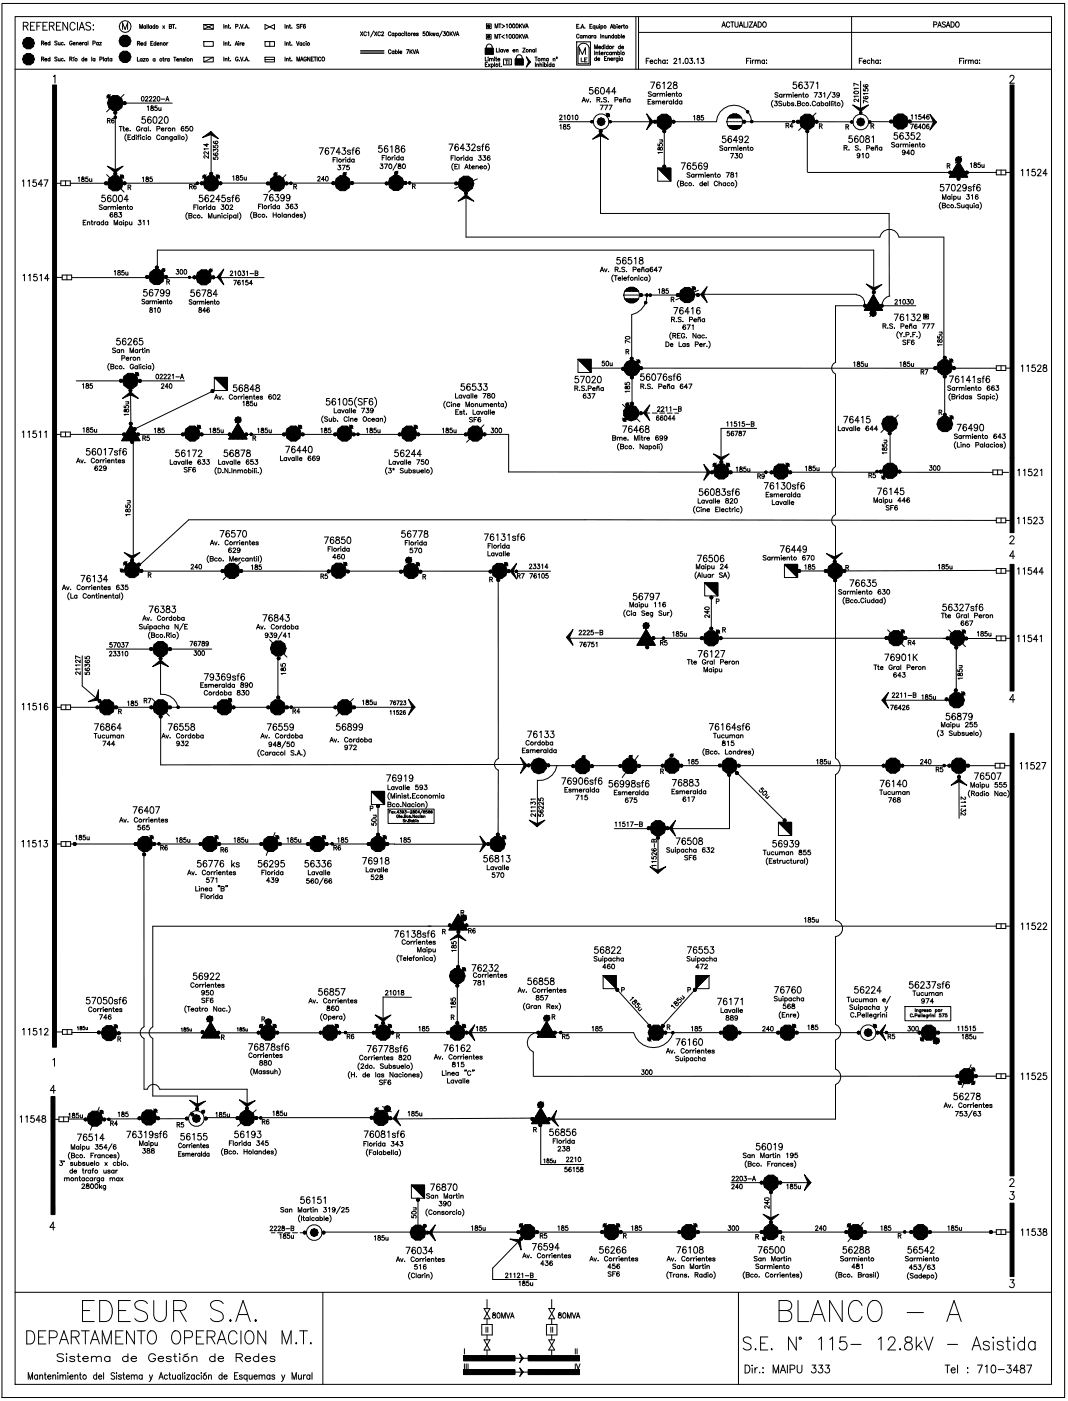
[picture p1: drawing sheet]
<svg xmlns="http://www.w3.org/2000/svg" width="226mm" height="297mm" viewBox="0 0 226 297" stroke-linecap="round" stroke-linejoin="round" font-family="sans-serif">
<g fill="none" stroke="#000" stroke-width=".21">
<path d="M.4 .7h225.3v295.6h-225.3zM3.2 3.5h219.7v290h-219.7zM3.2 14.7h219.7M4.9 5.5l.9-.1 .2-.2-.1-.3-.3-.2h-.7v1.7M5.5 5.5l.5 .9M6.5 5.5h.5M7.4 4.7h-.9v1.7h.9M7.8 5.5h.6M8.7 4.7h-.9v1.7M8.8 12.5h.4l.1-.3-.5-.1v.8M8.8 9.1h.4l.1-.3-.5-.1v.8M9.1 12.5l.2 .4"/>
<path d="M9.1 9.1l.2 .4M9.1 5.5h.6M9.5 12.6h.4v-.1a.25 .25 0 0 0-.3 0 .25 .25 0 0 0 0 .3 .25 .25 0 0 0 .3 0M9.5 9.2h.4v-.1a.25 .25 0 0 0-.3 0 .25 .25 0 0 0 0 .4 .25 .25 0 0 0 .3-.1M10 4.7h-.9v1.7h.9M10.5 5.5l.8-.1 .2-.2-.1-.3-.3-.2h-.6v1.7M10.6 12.5a.25 .25 0 0 0-.4 0 .25 .25 0 0 0 0 .3 .25 .25 0 0 0 .4 0M10.6 9.1a.25 .25 0 0 0-.4 0 .25 .25 0 0 0 0 .3 .25 .25 0 0 0 .4 0M10.6 8.7v.8M10.6 12.1v.8M11 5.5l.5 .9M11.3 16.2l.4-.3v1.7"/>
<path d="M12 5.5h.5M12.1 12.2l-.2-.1-.3 .1 .5 .5-.2 .2-.3-.1M12.1 8.8l-.2-.1-.3 .1 .5 .6-.2 .1-.3-.1M12.4 12.4v.5l.3-.1M12.4 9v.5l.3-.1M12.7 9v.5M12.7 12.4v.5M12.9 4.7h-.9v1.7h.9M13.4 12.5a.25 .25 0 0 0-.3 0 .25 .25 0 0 0 0 .3 .25 .25 0 0 0 .3 0M13.4 9.1a.25 .25 0 0 0-.3 0 .25 .25 0 0 0 0 .3 .25 .25 0 0 0 .3 0M13.7 12.9h.1M13.7 9.5h.1"/>
<path d="M14.3 4.7v1.7l-1-1.7v1.7M14.8 12.5h.4l.1-.3-.5-.1v.8M15 12.5l.3 .4M15.3 8.9a.28 .28 0 0 0-.3-.2 .28 .28 0 0 0-.2 .3v.2a.27 .27 0 0 0 .2 .4 .27 .27 0 0 0 .3-.4h-.2M15.5 9.2h.4v-.1a.25 .25 0 0 0-.3 0 .25 .25 0 0 0 0 .4 .25 .25 0 0 0 .3-.1M15.6 12.4v.5M15.8 12.1l-.3 .2M15.9 5.1a.55 .55 0 0 0-.6-.4 .55 .55 0 0 0-.5 .7v.4a.55 .55 0 0 0 .5 .6 .55 .55 0 0 0 .6-.4M16.2 9.1l.3-.1 .1 .5M16.2 9v.5M16.4 4.7v1.7M16.8 6.4l.5-1.7 .6 1.7"/>
<path d="M16.8 9.2h.5l-.1-.1a.25 .25 0 0 0-.3 0 .25 .25 0 0 0 0 .4 .25 .25 0 0 0 .4-.1M17 5.8h.7M17.5 9v.5M17.8 12.5a.25 .25 0 0 0-.4 0 .25 .25 0 0 0 0 .3 .25 .25 0 0 0 .4 0M17.8 12.1v.8M17.8 9l-.3 .2M18 12.6h.4v-.1a.25 .25 0 0 0-.3 0 .25 .25 0 0 0 0 .3 .25 .25 0 0 0 .3 0M18.4 9.1a.25 .25 0 0 0-.4 0 .25 .25 0 0 0 0 .3 .25 .25 0 0 0 .4 0M18.4 9v.5M18.7 8.7v.8M19.2 5a.55 .55 0 0 0-.5-.3 .55 .55 0 0 0-.5 .4l.2 .3 .7 .3 .1 .5a.62 .62 0 0 1-1 0M19.4 12.1v.8"/>
<path d="M19.7 9.1h.4v-.4h-.4v.8M19.8 5.3v.1zM19.8 6.2v.2zM20.1 12.5a.25 .25 0 0 0-.3 0 .25 .25 0 0 0 0 .3 .25 .25 0 0 0 .3 0M20.1 12.4v.5M20.8 9.1a.25 .25 0 0 0-.3 0 .25 .25 0 0 0 0 .3 .25 .25 0 0 0 .3 0M20.8 9v.5M21.1 9h.4l-.4 .5h.4M21.2 12.5h.4v-.3l-.4-.1v.8M21.9 12.1v.8M22.6 12.5a.25 .25 0 0 0-.4 0 .25 .25 0 0 0 0 .3 .25 .25 0 0 0 .4 0M22.6 12.4v.5"/>
<path d="M22.8 12.4h.3M22.9 12.1v.7l.2 .1M23.7 12.5a.25 .25 0 0 0-.3 0 .25 .25 0 0 0 0 .3 .25 .25 0 0 0 .3 0M23.7 12.4v.5M26 6.2v-1.4l.5 1.4 .5-1.4v1.4M29.1 12.1v.9h.5M29.1 9.2l.5-.1v-.2l-.5-.1v.8M29.4 9.2l.2 .4M29.6 6v-.8l.3 .8 .3-.8v.8M29.9 9.3h.4l-.1-.2a.25 .25 0 0 0-.3 .1 .25 .25 0 0 0 0 .3 .25 .25 0 0 0 .4 0M30.1 12.5a.25 .25 0 0 0-.3 0 .25 .25 0 0 0 0 .4 .25 .25 0 0 0 .3 0M30.1 12.4v.6"/>
<path d="M30.4 12.4h.4l-.4 .6h.4M30.9 5.6a.25 .25 0 0 0-.4 0 .25 .25 0 0 0 0 .3 .25 .25 0 0 0 .4 0M30.9 5.5v.5M30.9 9.2a.25 .25 0 0 0-.3 0 .25 .25 0 0 0 0 .3 .25 .25 0 0 0 .3 0M30.9 8.8v.8M31.2 5.2v.8M31.5 5.2v.8M32 9.2h.3M32.1 5.6a.25 .25 0 0 0-.3 0 .25 .25 0 0 0 0 .3 .25 .25 0 0 0 .3 0M32.1 5.5v.5M32.4 8.8h-.4v.8h.4M32.8 5.6a.25 .25 0 0 0-.3 0 .25 .25 0 0 0 0 .3 .25 .25 0 0 0 .3 0"/>
<path d="M32.8 5.2v.8M32.9 12.5a.25 .25 0 0 0-.4 0 .25 .25 0 0 0 0 .4 .25 .25 0 0 0 .4 0M32.9 12.4v.6M33 9.2a.25 .25 0 0 0-.3 0 .25 .25 0 0 0 0 .3 .25 .25 0 0 0 .3 0M33 8.8v.8M33.3 9.3h.4v-.2a.25 .25 0 0 0-.4 .1 .25 .25 0 0 0 .1 .3 .25 .25 0 0 0 .3 0M34 9.2l.3-.1 .1 .5M34 9.1v.5M34.5 5.5l.4 .5M34.5 12.4h.3M34.6 12.1v.7l.2 .2M34.9 5.5l-.4 .5"/>
<path d="M35 12.4v.6M35.3 12.4l-.3 .3M35.3 9.1v.5M35.6 9.1l-.3 .2M35.9 12.5a.25 .25 0 0 0-.4 0 .25 .25 0 0 0 0 .4 .25 .25 0 0 0 .4 0M35.9 12.4v.6M35.9 5.6l.5 .1-.2 .3h-.3v-.8l.5 .1-.2 .3M36.5 5.2h.5M36.8 5.2v.8M36.8 12.1h.5M37.1 12.1v.9M37.3 5.9h.1"/>
<path d="M37.5 12.7h.4l-.1-.2a.25 .25 0 0 0-.3 0 .25 .25 0 0 0 0 .4 .25 .25 0 0 0 .4 0M38.1 12.6l.4-.1v.5M38.1 12.4v.6M39.2 12.5h-.4v.1l.4 .3-.2 .1-.2-.1M39.4 12.2h.1M39.4 12.5v.5M40.4 12.6l.4-.1v.5M40.4 12.4v.6M43.2 12.1h2v1h-2zM43.2 8.8h2v1h-2zM43.2 5.2h2v1h-2zM43.2 5.2l2 1"/>
<path d="M45.2 5.2l-2 1M45.2 12.1l-2 1M47.5 5.2v.8M47.5 8.8v.8M47.5 12.1v.8M47.7 12.5l.4-.1v.5M47.7 9.2l.4-.1v.5M47.7 5.6l.4-.1v.5M47.7 5.4v.6M47.7 9.1v.5M47.7 12.4v.5M48.4 12.4h.2"/>
<path d="M48.4 9.1h.2M48.4 5.4h.2M48.5 12.1v.7l.1 .1M48.5 8.8v.7l.1 .1M48.5 5.2v.6l.1 .2M48.9 12.9h.1M48.9 9.5h.1M48.9 5.9h.1M49.9 9.6l.2-.8 .3 .8M50 5.6h.4v-.4h-.4v.8M50 9.3h.3M50.5 12.3a.28 .28 0 0 0-.4-.2 .28 .28 0 0 0-.2 .3v.2a.27 .27 0 0 0 .3 .3 .27 .27 0 0 0 .3-.3h-.2"/>
<path d="M50.6 8.8h.1M50.6 9.1v.5M50.8 12.9h.1M50.8 5.9h.1M50.9 9.1v.5M51 12.1l.3 .8 .2-.8M51 5.2l.3 .8 .2-.8M51.2 9.1l-.3 .2M51.3 9.3h.5l-.1-.2a.25 .25 0 0 0-.3 .1 .25 .25 0 0 0 0 .3 .25 .25 0 0 0 .4 0M51.8 12.9h.1M51.8 5.9h.1M52 12.9l.3-.8 .2 .8"/>
<path d="M52 6l.3-.8 .2 .8M52.1 12.7h.3M52.1 5.7h.3M52.8 12.9h.1M52.8 5.9h.1M56.2 12.1h2v1h-2zM56.2 8.8h2v1h-2zM56.2 5.2v1l2-1v1zM56.2 12.6h2M57.2 8.8v1M60.4 5.2v.8M60.4 8.8v.8"/>
<path d="M60.4 12.1v.8M60.7 12.5l.4-.1v.5M60.7 9.2l.4-.1v.5M60.7 5.6l.4-.1v.5M60.7 5.4v.6M60.7 9.1v.5M60.7 12.4v.5M61.3 12.4h.3M61.3 9.1h.3M61.3 5.4h.3M61.4 12.1v.7l.2 .1M61.4 8.8v.7l.2 .1"/>
<path d="M61.4 5.2v.6l.2 .2M61.9 12.9h.1M61.9 9.5h.1M61.9 5.9h.1M62.8 8.8l.3 .8 .3-.8M62.9 12.9v-.8l.3 .8 .3-.8v.8M63.4 5.3l-.2-.1-.3 .1 .5 .5-.2 .2-.3-.1M63.7 5.6h.2M63.7 12.9l.3-.8 .3 .8M63.8 12.7h.4M64 9.2a.24 .24 0 0 0-.4 0 .24 .24 0 0 0 0 .3 .24 .24 0 0 0 .4 0M64 9.1v.5"/>
<path d="M64.1 5.2h-.4v.8M64.7 9.2a.25 .25 0 0 0-.4 0 .25 .25 0 0 0 0 .3 .25 .25 0 0 0 .4 0M64.7 5.3v-.1a.38 .38 0 0 0-.4 .4 .38 .38 0 0 0 .4 .4 .25 .25 0 0 0 0-.5 .25 .25 0 0 0-.4 .2M64.9 8.8h.1M64.9 9.1v.5M65 12.3a.28 .28 0 0 0-.4-.2 .28 .28 0 0 0-.2 .3v.2a.27 .27 0 0 0 .3 .3 .27 .27 0 0 0 .3-.3h-.2M65.7 12.1v.8l-.5-.8v.8M66 12.5h.3M66.5 12.1h-.5v.8h.5M66.6 12.1h.5M66.8 12.1v.8M67.2 12.1v.8"/>
<path d="M68 12.3a.28 .28 0 0 0-.3-.2 .28 .28 0 0 0-.2 .3v.2a.28 .28 0 0 0 .2 .3 .28 .28 0 0 0 .3-.2M76.4 6.7l.5 .9M76.4 11.3h5M76.4 11h5M76.4 10.7h5M76.9 6.7l-.5 .9M77.7 6.9a.28 .28 0 0 0-.4-.2 .28 .28 0 0 0-.2 .4v.2a.27 .27 0 0 0 .2 .3 .27 .27 0 0 0 .4-.2M78 6.9l.2-.2v.9M79.2 6.6l-.6 1.3M79.4 6.7l.5 .9M79.9 6.7l-.5 .9M80.6 6.9a.28 .28 0 0 0-.3-.2 .28 .28 0 0 0-.2 .4v.2a.28 .28 0 0 0 .2 .3 .28 .28 0 0 0 .3-.2"/>
<path d="M80.9 6.9l.3-.2 .1 .3-.4 .6h.5M82.9 6.9a.28 .28 0 0 0-.4-.2 .28 .28 0 0 0-.2 .4v.2a.28 .28 0 0 0 .2 .3 .28 .28 0 0 0 .4-.2M82.9 10.7a.28 .28 0 0 0-.3-.2 .28 .28 0 0 0-.2 .4v.2a.28 .28 0 0 0 .2 .3 .28 .28 0 0 0 .3-.2M83.5 7.1a.24 .24 0 0 0-.3 0 .24 .24 0 0 0 0 .4 .24 .24 0 0 0 .3 0M83.5 7v.6M83.5 10.9a.25 .25 0 0 0-.3 0 .25 .25 0 0 0 0 .4 .25 .25 0 0 0 .3 0M83.5 10.8v.6M83.8 7.1a.25 .25 0 0 1 .4 0 .25 .25 0 0 1 0 .4 .25 .25 0 0 1-.4 0M83.8 7v.9M83.8 10.9a.25 .25 0 0 1 .4 0 .25 .25 0 0 1 0 .4 .25 .25 0 0 1-.4 0M83.8 10.5v.9M84.5 10.5v.9"/>
<path d="M84.8 11.1h.4v-.2a.25 .25 0 0 0-.4 0 .25 .25 0 0 0 0 .4 .25 .25 0 0 0 .4 0M84.9 7.1a.25 .25 0 0 0-.4 0 .25 .25 0 0 0 0 .4 .25 .25 0 0 0 .4 0M84.9 7v.6M85.6 7.1a.25 .25 0 0 0-.4 0 .25 .25 0 0 0 0 .4 .25 .25 0 0 0 .4 0M85.8 6.8h.1M85.8 7.1v.5M86 7h.3M86.1 6.7v.7l.2 .2M86.2 10.5h.5l-.4 .9M86.9 10.5v.9M87.1 10.9l.3 .5M87.2 7v.6"/>
<path d="M87.4 10.5l-.5 .6M87.5 7l-.3 .3M87.6 10.5l.2 .9 .3-.9M87.6 7.3h.5l-.1-.2a.25 .25 0 0 0-.3 0 .25 .25 0 0 0 0 .4 .25 .25 0 0 0 .4 0M88.2 11.4l.3-.9 .3 .9M88.3 11.1h.4M88.7 7.1h-.4v.1l.4 .3-.2 .1-.2-.1M90.1 6.7h-.4v.4a.27 .27 0 0 1 .4 0 .27 .27 0 0 1-.1 .4 .27 .27 0 0 1-.4-.1M90.5 6.8a.38 .38 0 0 1 .4 .4 .38 .38 0 0 1-.4 .3l-.1-.3zM91.1 6.7v.9M91.3 7.3l.2 .3M91.5 7l-.4 .4"/>
<path d="M91.7 7l.1 .6 .2-.6 .1 .6 .2-.6M92.9 7.1a.25 .25 0 0 0-.3 0 .25 .25 0 0 0 0 .4 .25 .25 0 0 0 .3 0M92.9 7v.6M93.8 6.6l-.7 1.3M94 6.7h.4l-.2 .4a.26 .26 0 0 1 .2 .4 .26 .26 0 0 1-.4-.1M94.8 6.8a.38 .38 0 0 1 .4 .4 .38 .38 0 0 1-.4 .3zM95.4 6.7v.9M95.6 7.1l.3 .5M95.9 6.7l-.5 .6M96.1 6.7l.3 .9 .2-.9M96.7 7.6l.3-.9 .3 .9M96.8 7.3h.4"/>
<path d="M102.9 12.1v.8h.4M102.9 13.7h.3M102.9 10.2h1.7v1.3h-1.7zM103.1 10.2a.68 .68 0 0 1 .8-.8l.3 .2 .2 .6M103.1 7.3h1v1h-1zM103.1 5.1h1v1h-1zM103.4 13.3h-.5v.8h.5M103.5 12.1h.1M103.5 12.4v.5M103.5 13.6l.4 .5M103.8 12.5l.3-.1 .1 .5M103.8 12.4v.5"/>
<path d="M103.9 13.6l-.4 .5M104.2 13.7a.25 .25 0 0 1 .3 0 .25 .25 0 0 1 0 .3 .25 .25 0 0 1-.3 0M104.2 12.5l.3-.1 .1 .5M104.2 13.6v.8M104.8 12.1h.1M104.9 12.4v.5M104.9 13.3v.8M104.9 8.1v-.8l.3 .8 .3-.8v.8M105 5.9v-.8l.3 .8 .2-.8v.8M105.1 12.4h.2M105.2 12.1v.7l.2 .1M105.2 10.2v.8h.5"/>
<path d="M105.5 12.6h.5l-.1-.1a.25 .25 0 0 0-.3 0 .25 .25 0 0 0 0 .3 .25 .25 0 0 0 .4 0M105.7 7.3h.5M105.7 5.1h.5M105.8 13.6h.2M105.8 10.2v.8M105.9 13.3v.7l.1 .1M105.9 7.3v.8M106 5.1v.8M106.3 14h.1M106.4 5.2l.6 .4-.6 .3M106.5 10.6a.25 .25 0 0 0-.3 0 .25 .25 0 0 0 0 .3 .25 .25 0 0 0 .3 0M106.5 10.5v.5"/>
<path d="M106.7 10.5l.3 .5 .2-.5M106.8 12.5h1.6v1.3h-1.6zM106.9 7.4l-.5 .4 .5 .3M107.1 12.8h.6M107.3 7.5l.2-.2v.8M107.3 5.2l.2-.1v.8M107.4 10.7h.4l-.1-.1a.25 .25 0 0 0-.3 0 .25 .25 0 0 0 0 .4 .25 .25 0 0 0 .4-.1M107.4 12.8v.8M107.9 12.8v.8M108 7.3a.38 .38 0 0 1 .4 .4 .38 .38 0 0 1-.4 .4l-.1-.3zM108.1 5.1a.38 .38 0 0 1 .4 .4 .38 .38 0 0 1-.4 .4zM108.7 7.3a.38 .38 0 0 1 .4 .4 .38 .38 0 0 1-.4 .4z"/>
<path d="M108.8 10.7h.4l-.1-.1a.25 .25 0 0 0-.3 0 .25 .25 0 0 0 0 .4 .25 .25 0 0 0 .4-.1M108.8 5.1a.38 .38 0 0 1 .4 .4 .38 .38 0 0 1-.4 .4zM109.2 12.5h1.7v1.3h-1.7zM109.4 10.7l.4-.2v.5M109.4 10.5v.5M109.4 7.3a.38 .38 0 0 1 .4 .4 .38 .38 0 0 1-.4 .4zM109.5 12.5a.68 .68 0 0 1 .8-.9l.3 .2 .1 .7M109.5 5.1a.38 .38 0 0 1 .4 .4 .38 .38 0 0 1-.4 .4l-.1-.3zM110.1 7.3v.8M110.1 5.1v.8M110.3 7.7l.3 .4M110.3 5.4l.3 .5"/>
<path d="M110.6 7.3l-.5 .6M110.6 5.1l-.5 .5M110.7 7.3l.3 .8 .3-.8M110.8 5.1l.3 .8 .3-.8M110.8 10.2h.5l-.5 .8h.5M111.4 8.1l.3-.8 .3 .8M111.4 5.9l.3-.8 .3 .8M111.5 7.9h.4M111.5 5.6h.4M112.3 10.7l.3-.2 .1 .5M112.3 10.5v.5M113.3 10.6a.25 .25 0 0 0-.3 0 .25 .25 0 0 0 0 .3 .25 .25 0 0 0 .3 0"/>
<path d="M113.3 10.5v.5M113.4 12.1h.5M113.5 13.3v.8M113.6 10.2v.8M113.7 12.1v.8M113.8 13.7l.4-.1v.5M113.8 13.6v.5M114.5 13.7l.3-.1 .1 .5M114.5 13.3v.8M114.8 12.5l.3-.1 .1 .5M114.8 12.4v.5M115.2 12.5l.3-.1 .1 .5"/>
<path d="M115.1 13.3h.1M115.2 13.6v.5M115.4 13.7a.25 .25 0 0 1 .4 0 .25 .25 0 0 1 0 .3 .25 .25 0 0 1-.4 0M115.4 13.3v.8M116.1 13.3h.1M116.1 13.6v.5M116.2 12.5a.25 .25 0 0 0-.3 0 .25 .25 0 0 0 0 .3 .25 .25 0 0 0 .3 0M116.2 12.4v.5M116.8 13.7a.24 .24 0 0 0-.3 0 .24 .24 0 0 0 0 .3 .24 .24 0 0 0 .3 0M116.8 13.3v.8M117.3 12.5l.3-.1 .1 .5M117.3 12.4v.5"/>
<path d="M117.5 13.7a.25 .25 0 0 0-.4 0 .25 .25 0 0 0 0 .3 .25 .25 0 0 0 .4 0M117.5 13.6v.5M118 12.4h.1M122.3 8.9h2.9v4.9h-2.9zM122.3 5.6h.3M122.7 5.2h-.4v.8h.4M122.8 9.6a1.2 1.2 0 0 1 1.2-.4 1.2 1.2 0 0 1 .9 .9v3.4h-2.4v-3.4zM122.8 7.4a.28 .28 0 0 0-.4-.2 .28 .28 0 0 0-.2 .4v.2a.28 .28 0 0 0 .2 .3 .28 .28 0 0 0 .4-.2M122.8 11.5v-1.4l.7 1.4 .6-1.4v1.4M123 5.9h.1M123.2 6l.3-.8 .3 .8M123.2 12.3v.8"/>
<path d="M123.3 5.7h.4M123.4 7.6a.24 .24 0 0 0-.3 0 .24 .24 0 0 0 0 .4 .24 .24 0 0 0 .3 0M123.4 7.5v.6M123.6 13h.1M123.7 7.7l.4-.1v.5M123.7 7.5v.6M123.9 12.7h.4M124 5.9h.1M124.1 7.7l.4-.1v.5M124.5 12.3h-.6v.8h.6M125.1 5.6h.2M125.2 7.6a.25 .25 0 0 0-.4 0 .25 .25 0 0 0 0 .4 .25 .25 0 0 0 .4 0"/>
<path d="M125.2 7.5v.6M125.5 7.5v.6M125.5 5.2h-.4v.8h.4M125.6 18.5h-.6v.6a.45 .45 0 0 1 .7 .1 .45 .45 0 0 1-.1 .6 .45 .45 0 0 1-.7-.1M125.7 7.5l-.2 .3M126.1 10.4v-.9l.3 .9 .2-.9v.9M126.1 10.8v.8M126.1 5.6a.25 .25 0 0 0-.3-.1 .25 .25 0 0 0 0 .4 .25 .25 0 0 0 .3 0M126.1 5.4v.9M126.3 7.6a.25 .25 0 0 0-.3 0 .25 .25 0 0 0 0 .4 .25 .25 0 0 0 .3 0M126.3 7.5v.6M126.4 11.2l.3-.1 .1 .5"/>
<path d="M126.4 11.1v.5M126.4 5.4l.1 .6 .3-.2M126.5 12.4a.25 .25 0 0 0-.4 0 .25 .25 0 0 0 0 .3 .25 .25 0 0 0 .4 0M126.5 12v.8M126.7 12.5h.4v-.1a.25 .25 0 0 0-.3 0 .25 .25 0 0 0 0 .4 .25 .25 0 0 0 .3-.1M126.8 5.4v.6M126.9 18.7l-.1-.1a.39 .39 0 0 0-.6 .2v.9a.39 .39 0 0 0 .7 .1 .39 .39 0 0 0-.2-.6 .39 .39 0 0 0-.5 .3M126.9 10h.4v-.1a.25 .25 0 0 0-.4 0 .25 .25 0 0 0 .1 .4 .25 .25 0 0 0 .3-.1M127 11.1h.2M127.1 10.8v.7l.2 .1M127.1 5.2h.1M127.1 5.5v.5"/>
<path d="M127.4 7.2v.9M127.4 5.6a.25 .25 0 0 1 .3-.1 .25 .25 0 0 1 0 .4 .25 .25 0 0 1-.3 0M127.4 5.4v.9M127.4 11.3h.5l-.1-.2a.25 .25 0 0 0-.3 .1 .25 .25 0 0 0 0 .3 .25 .25 0 0 0 .4 0M127.5 18.6a.39 .39 0 0 1 .6 .2v.3a.6 .6 0 0 1-.4 .8 .95 .95 0 0 1-.2-1.3zM127.6 7.7l.4-.1v.5M127.6 7.5v.6M128 9.9a.25 .25 0 0 0-.4 0 .25 .25 0 0 0 0 .4 .25 .25 0 0 0 .4-.1M128 9.5v.9M128.1 11.1v.5M128.2 12.4h.2M128.2 9.6h.1"/>
<path d="M128.3 9.8v.6M128.3 7.5l.1 .5 .3-.1M128.4 11.1l-.3 .2M128.6 12h-.4v.8h.4M128.7 7.5v.6M128.8 12.4l.4-.1v.5M128.8 12.3v.5M128.9 9.9a.25 .25 0 0 0-.3 0 .25 .25 0 0 0 0 .4 .25 .25 0 0 0 .3-.1M128.9 9.5v.9M129 11.2a.25 .25 0 0 0-.4 0 .25 .25 0 0 0 0 .3 .25 .25 0 0 0 .4 0M129 7.7l.4-.1v.5M129 7.5v.6"/>
<path d="M129.4 19.5h-.9l.6-1v1.4M129.4 6l.3-.8 .3 .8M129.5 12.5h.4v-.1a.25 .25 0 0 0-.4 0 .25 .25 0 0 0 .1 .3 .25 .25 0 0 0 .3 0M129.5 5.7h.4M129.6 11.2a.25 .25 0 0 0-.3 0 .25 .25 0 0 0 0 .3 .25 .25 0 0 0 .3 0M129.6 11.1v.5M129.9 11.2l.4-.1v.5M129.9 9.8v.6M129.9 11.1v.5M130.1 7.6a.25 .25 0 0 0-.4 0 .25 .25 0 0 0 0 .4 .25 .25 0 0 0 .4 0M130.1 7.2v.9M130.2 5.6a.25 .25 0 0 1 .3-.1 .25 .25 0 0 1 0 .4 .25 .25 0 0 1-.3 0"/>
<path d="M130.2 5.2v.8M130.2 12.3v.5M130.2 9.8l-.3 .2M130.3 11.2l.4-.1v.5M130.4 12.3l-.2 .2M130.6 19.5h-.9l.6-1v1.4M130.8 7.6a.25 .25 0 0 0-.4 0 .25 .25 0 0 0 0 .4 .25 .25 0 0 0 .4 0M130.8 7.5v.6M130.8 5.2h.1M130.8 5.5v.5M131 11.2a.25 .25 0 0 1 .3 0 .25 .25 0 0 1 0 .3 .25 .25 0 0 1-.3 0M131 10.8v.8"/>
<path d="M131 12.3v.7l-.3 .1M131 12.4a.24 .24 0 0 0-.3 0 .24 .24 0 0 0 0 .3 .24 .24 0 0 0 .3 0M131 7.6a.25 .25 0 0 1 .4 0 .25 .25 0 0 1 0 .4 .25 .25 0 0 1-.4 0M131 7.2v.9M131.1 5.7h.4v-.2a.25 .25 0 0 0-.4 .1 .25 .25 0 0 0 .1 .3 .25 .25 0 0 0 .3 0M131.3 12h.1M131.3 12.3v.5M131.5 9.9a.25 .25 0 0 0-.3 0 .25 .25 0 0 0 0 .4 .25 .25 0 0 0 .3-.1M131.5 9.5v.9M131.6 10.8h.1M131.7 11.1v.5M131.7 7.2v.9"/>
<path d="M131.8 5.4v.6M131.8 10h.4v-.1a.25 .25 0 0 0-.4 0 .25 .25 0 0 0 .1 .4 .25 .25 0 0 0 .3-.1M132 7.8h.4v-.2a.25 .25 0 0 0-.4 0 .25 .25 0 0 0 .1 .4 .25 .25 0 0 0 .3 0M132 12.4a.25 .25 0 0 0-.4 0 .25 .25 0 0 0 0 .3 .25 .25 0 0 0 .4 0M132 12.3v.5M132.1 5.4l-.3 .3M132.2 5.4h.2M132.3 5.2v.6l.1 .2M134.8 3.5v11.2M135.4 6.9h87.5M135.4 3.5v11.2M137 12.9h.4"/>
<path d="M137.6 12.4h-.6v1.1M137.8 13h.6a.29 .29 0 0 0-.3-.3 .29 .29 0 0 0-.3 .3l.3 .5 .3-.2M137.9 17.4h.9l-.6 1.4M138.1 19.6l-.2-.1-.5 .1 .1 .2 .6 .4-.2 .2-.5-.1M138.9 19.9a.31 .31 0 0 0-.4 0 .31 .31 0 0 0 0 .4 .31 .31 0 0 0 .4 0M138.9 19.8v.6M139.3 12.9a.33 .33 0 0 0-.5 0 .33 .33 0 0 0 0 .4 .33 .33 0 0 0 .5 0M139.3 19.8v.6M139.6 12.9l.2-.2 .3 .1v.7M139.6 12.4v1.1M139.7 19.8l-.4 .3M139.9 20l.2-.2h.3v.6"/>
<path d="M139.9 19.8v.6M139.9 17.6v-.1a.39 .39 0 0 0-.6 .2v.9a.39 .39 0 0 0 .6 0 .39 .39 0 0 0-.2-.6 .39 .39 0 0 0-.5 .3M140.4 20l.3-.2h.2v.6M140.5 17.7l.3-.3v1.4M141 12.9a.33 .33 0 0 0-.5 0 .33 .33 0 0 0 0 .4 .33 .33 0 0 0 .5 0M141 12.7v.8M141.3 19.5h.1M141.3 19.8v.6M141.5 12.7v.1zM141.5 13.4h.1M141.6 17.7l.2-.3h.3l.2 .3-.2 .4-.6 .7h.9M142.5 20l.2-.2h.3v.6"/>
<path d="M142.5 19.8v.6M142.8 17.5v.4a.56 .56 0 0 1 .6 .2 .56 .56 0 0 1 0 .6l-.1 .1a.46 .46 0 0 1-.6-.5 .46 .46 0 0 1 .6-.4l.2-.2-.1-.2zM142.9 12.6l.2-.2 .4 .2-.7 .9h.7M143.3 19.8h.3M143.4 19.5v.7l.3 .2M143.9 12.6l.3-.2v1.1M144.8 13.4h.1M145.4 12.4h.1a.6 .6 0 0 1 .4 .5 .6 .6 0 0 1-.4 .6l-.3-.5zM146.3 12.4h.5l-.3 .4a.35 .35 0 0 1 .3 .5 .35 .35 0 0 1-.6 0M147.2 13.4h.1M147.8 12.6l.2-.2v1.1M148.7 12.4h.5l-.3 .4a.35 .35 0 0 1 .3 .5 .35 .35 0 0 1-.6 0"/>
<path d="M153 5.8l.4-1.2 .4 1.2M153.2 5.4h.5M154.7 4.9a.37 .37 0 0 0-.4-.3 .37 .37 0 0 0-.3 .5v.2a.37 .37 0 0 0 .3 .5 .37 .37 0 0 0 .4-.3M154.9 4.6h.7M155.2 4.6v1.2M155.8 4.6v.8l.3 .4 .3-.2 .1-1M156.7 5.8l.4-1.2 .4 1.2M156.9 5.4h.4M157.7 4.6v1.2h.6M158.3 12.9h.3M158.5 4.6v1.2M158.9 4.6h.6l-.6 1.2h.6"/>
<path d="M158.9 12.4h-.6v1.1M159.1 12.4h.1M159.1 12.8v.7M159.5 12.7v.8M159.7 5.8l.4-1.2 .4 1.2M159.9 5.4h.5M159.9 12.7l-.3 .1-.1 .2M160.1 12.9l.3-.2 .2 .1 .1 .7M160.1 12.7v.8M160.7 12.9l.2-.2 .2 .1 .1 .7M160.7 4.6a.57 .57 0 0 1 .7 .6 .57 .57 0 0 1-.7 .6zM161.9 4.7a.51 .51 0 0 1 .6 .5 .51 .51 0 0 1-.6 .5l-.2-.4z"/>
<path d="M162.1 12.9a.33 .33 0 0 0-.5 0 .33 .33 0 0 0 0 .4 .33 .33 0 0 0 .5 0M162.1 12.7v.8M162.5 12.7v.1zM162.5 13.4h.1M165 19.8l-.3-.2-.4 .2 .1 .2 .6 .3-.3 .3-.4-.1M165.8 20v.6M166.2 20v.6M166.5 20l-.3 .2M166.8 20v.6M168.1 19.7h.1M168.8 17.4h-.6v.6a.45 .45 0 0 1 .6 0 .45 .45 0 0 1 0 .7 .45 .45 0 0 1-.7-.2M169.4 20v.6"/>
<path d="M170.1 17.6l-.1-.1a.39 .39 0 0 0-.6 .2v.9a.39 .39 0 0 0 .6 0 .39 .39 0 0 0-.1-.6 .39 .39 0 0 0-.5 .3M170.2 20h.3M170.3 19.6v.8l.2 .2M170.6 17.4h.7l-.4 .5a.44 .44 0 0 1 .4 .7 .44 .44 0 0 1-.8-.1M171.7 17.4h.8l-.6 1.4M172.6 19.6h.7l-.5 1M173.1 17.7l.3-.3v1.4M173.6 19.6h.6l-.3 .4a.32 .32 0 0 1 .2 .5 .32 .32 0 0 1-.6-.1M174.6 19.8l.3-.2v1M176.2 19.5l-.8 1.4M176.5 19.6h.5l-.2 .4a.33 .33 0 0 1 .2 .5 .33 .33 0 0 1-.6-.1M178 20a.3 .3 0 0 1-.5 .2 .3 .3 0 0 1-.1-.4 .3 .3 0 0 1 .5 0l-.1 .8-.4-.1"/>
<path d="M180.5 3.5v11.2M181.1 19.4a.48 .48 0 0 1 .6-.1 .48 .48 0 0 1 .3 .5 .48 .48 0 0 1-.6 .2 .48 .48 0 0 1-.3-.6zM182 18.7h-1l.2 .2M182 18.1l-1-.5v.6M182.2 12.9h.4M182.4 17.2v7M182.8 12.4h-.6v1.1M183 13h.6l-.1-.2a.33 .33 0 0 0-.4 .1 .33 .33 0 0 0 0 .5 .33 .33 0 0 0 .5-.1M183.1 18.8v.5h.4a.32 .32 0 0 1 0-.5 .32 .32 0 0 1 .4 .1 .32 .32 0 0 1-.1 .4M183.2 18h-.1a.48 .48 0 0 0 .4 .5 .48 .48 0 0 0 .5-.3 .29 .29 0 0 0-.2-.3 .29 .29 0 0 0-.3 .2 .29 .29 0 0 0 .2 .4M184 19.8h-.9l.1 .2M184.4 12.9a.33 .33 0 0 0-.4 0 .33 .33 0 0 0 0 .4 .33 .33 0 0 0 .4 0"/>
<path d="M184.8 12.9l.2-.2 .2 .1 .1 .7M184.8 12.4v1.1M186.2 12.9a.33 .33 0 0 0-.5 0 .33 .33 0 0 0 0 .4 .33 .33 0 0 0 .5 0M186.2 12.7v.8M186.6 12.7v.1zM186.6 13.4h.1M198 5.2h.5l.1-.4-.6-.2v1.2M198.8 5.8l.4-1.2 .4 1.2M199 5.4h.4M200.4 4.8l-.2-.2-.4 .2 .1 .3 .5 .3-.2 .4-.4-.2M200.6 5.8l.4-1.2 .4 1.2M200.8 5.4h.4"/>
<path d="M201.6 4.6a.57 .57 0 0 1 .7 .6 .57 .57 0 0 1-.7 .6zM202.8 4.7a.51 .51 0 0 1 .6 .5 .51 .51 0 0 1-.6 .5l-.2-.4zM203.4 12.9h.4M204.1 12.4h-.7v1.1M204.2 12.4h.1M204.3 12.8v.7M204.7 12.7v.8M205.1 12.7l-.3 .1-.1 .2M205.3 12.9l.2-.2 .3 .1v.7M205.3 12.7v.8M205.8 12.9l.3-.2 .2 .1 .1 .7M207.3 12.9a.33 .33 0 0 0-.5 0 .33 .33 0 0 0 0 .4 .33 .33 0 0 0 .5 0"/>
<path d="M207.3 12.7v.8M207.7 12.7v.1zM207.7 13.4h.1M214.1 16.4l.3-.4h.4l.2 .3-.2 .5-.7 .8h1M4.7 38.4l.3-.3v1.4M5.9 38.4l.3-.3v1.4M7.6 38.1h-.5l-.1 .6a.45 .45 0 0 1 .7 0 .45 .45 0 0 1-.1 .7 .45 .45 0 0 1-.7-.1M9 39.1h-.9l.6-1v1.4M9.3 38.1h.9l-.6 1.4M11.6 38.9h1.3M12.9 38.4h2v1h-2zM13.9 38.4v1"/>
<path d="M16.6 37.7l.2-.2v1M17.4 37.6v.3a.39 .39 0 0 1 .4 .1 .39 .39 0 0 1 0 .5h-.3a.32 .32 0 0 1-.2-.4 .32 .32 0 0 1 .4-.2l.1-.3zM18.6 37.5h-.4v.5a.32 .32 0 0 1 .4 0 .32 .32 0 0 1 0 .4 .32 .32 0 0 1-.5-.1M19 37.9v.6h.2l.3-.2M19.5 37.9v.6M22.6 37l3.7 3.7M22.8 25.6l.5-.1v-.3l-.5-.1v1M23.1 25.6l.3 .5M23.4 20l-.8 .8M24.2 25.3l-.1-.1a.48 .48 0 0 0-.5 .3 .48 .48 0 0 0 .3 .6 .28 .28 0 0 0 .3-.3 .28 .28 0 0 0-.2-.3 .28 .28 0 0 0-.3 .3M25.3 26.8h.6M25.5 37l.8 .8"/>
<path d="M25.6 26.8v1M26.1 27.1h.3M26.2 26.8v.8l.2 .2M26.3 20l-3.7 3.7M26.7 27.4h.5a.33 .33 0 0 0-.5-.1 .33 .33 0 0 0 0 .5 .33 .33 0 0 0 .5-.2M26.8 28.4a1.01 1.01 0 0 0 0 1.5M27.1 29.1h.4M27.1 39.7h.6v-.4l-.6-.1v1M27.4 39.7l.3 .5M27.6 27.7h.1M27.7 28.6h-.6v1h.6M28.5 29.1a.31 .31 0 0 0-.4-.1 .31 .31 0 0 0 0 .5 .31 .31 0 0 0 .4 0"/>
<path d="M28.5 28.6v1M28.8 28.7h.1M28.9 29v.6M29.2 28.9h.3M29.5 28.6l-.2 .2v.8M29.6 27a.36 .36 0 0 0-.4-.2 .36 .36 0 0 0-.3 .4v.2a.35 .35 0 0 0 .4 .4 .35 .35 0 0 0 .3-.4h-.2M29.8 28.7h.1M29.8 29v.6M30 27.1v.7M30.1 20.5a.48 .48 0 0 1 .5 .4 .48 .48 0 0 1-.3 .5l-.3-.2zM30.2 37.7l.2-.2v1M30.3 27.1l-.3 .3"/>
<path d="M30.7 29.1a.31 .31 0 0 0-.5-.1 .31 .31 0 0 0 0 .5 .31 .31 0 0 0 .5 0M30.8 24.7h-.6l-.1 .6a.45 .45 0 0 1 .7 0 .45 .45 0 0 1-.1 .7 .45 .45 0 0 1-.7-.1M30.9 20.7l.1-.2 .4 .1-.6 .8h.6M31 37.6v.3a.39 .39 0 0 1 .4 .1 .39 .39 0 0 1 0 .5h-.1a.32 .32 0 0 1-.4-.3 .32 .32 0 0 1 .4-.3l.1-.3zM31 28.7h.1M31 29v.6M31.1 27.3a.31 .31 0 0 0-.5-.1 .31 .31 0 0 0 0 .5 .31 .31 0 0 0 .5-.1M31.1 27.1v.7M31.2 22.7l.3-.2v.9M31.4 26.8v1M31.7 20.7l.2-.2 .3 .1-.6 .8h.6M31.9 27.7h.1"/>
<path d="M32 24.9l-.2-.2a.77 .77 0 0 0-.5 .7 .77 .77 0 0 0 .4 .7 .41 .41 0 0 0 .4-.4 .41 .41 0 0 0-.4-.4 .41 .41 0 0 0-.4 .4M32 22.5v.3a.39 .39 0 0 1 .5 .1 .39 .39 0 0 1 0 .5h-.2a.32 .32 0 0 1-.4-.3 .32 .32 0 0 1 .5-.3l.1-.3zM32.3 37.5h-.5v.5a.32 .32 0 0 1 .5 0 .32 .32 0 0 1-.1 .4 .32 .32 0 0 1-.5-.1M32.5 20.7l.2-.2 .3 .1-.5 .8h.6M32.6 24.8a.39 .39 0 0 1 .6 .2l.1 .3a.6 .6 0 0 1-.5 .8 .96 .96 0 0 1-.2-1.3zM33.3 27.3h.5l.1-.4-.6-.1v1M33.3 22.5h-.4l-.1 .4a.32 .32 0 0 1 .5 0 .32 .32 0 0 1-.1 .5 .32 .32 0 0 1-.4-.1M33.4 20.5a.48 .48 0 0 1 .6 .4 .48 .48 0 0 1-.3 .5l-.3-.2zM33.7 22.8v.6h.2l.2-.1M33.7 25.1l.2-.4 .4 .1 .1 .2-.2 .5-.6 .6h.9M33.9 28.9a.36 .36 0 0 0-.4-.3 .36 .36 0 0 0-.3 .4v.2a.36 .36 0 0 0 .3 .4 .36 .36 0 0 0 .4-.2M34.1 22.8v.6"/>
<path d="M34.2 27.4h.5a.33 .33 0 0 0-.5-.1 .33 .33 0 0 0 0 .5 .33 .33 0 0 0 .5-.2M34.2 21h.7M34.7 29.1a.31 .31 0 0 0-.4-.1 .31 .31 0 0 0 0 .5 .31 .31 0 0 0 .4 0M34.7 28.9v.7M35 24.8l.2-.1a.75 .75 0 0 1 .5 .7 .75 .75 0 0 1-.5 .7 .95 .95 0 0 1-.2-1.3zM35.1 27.1v.7M35.1 29.1l.3-.2 .2 .1v.6M35.1 28.9v.7M35.2 21.4l.3-.9 .3 .9M35.3 21.1h.4M35.4 27.1l-.3 .3M36.5 28.9v.9l-.4 .1"/>
<path d="M36.5 29.1a.31 .31 0 0 0-.4-.1 .31 .31 0 0 0 0 .5 .31 .31 0 0 0 .4 0M36.5 21.9h-12.1v14.8M36.6 27.3l.2-.2 .2 .1 .1 .6M36.6 27.1v.7M37.4 29.1a.31 .31 0 0 0-.5-.1 .31 .31 0 0 0 0 .5 .31 .31 0 0 0 .5 0M37.4 28.9v.7M37.8 28.6v1M38.1 28.6v1M39 26.9h-.1a.45 .45 0 0 0-.5 .4 .45 .45 0 0 0 .5 .4 .3 .3 0 0 0 0-.5 .3 .3 0 0 0-.5 .3M39.3 28.4a1.01 1.01 0 0 1 0 1.5M39.9 26.8h-.5l-.1 .4a.34 .34 0 0 1 .6 0 .34 .34 0 0 1-.1 .5 .34 .34 0 0 1-.5-.1M40.2 39.6l.5-.1v-.3l-.5-.1v1"/>
<path d="M40.4 26.9a.45 .45 0 0 1 .5 .4 .45 .45 0 0 1-.5 .4l-.2-.3zM40.5 39.6l.3 .5M41.6 39.2l-.1-.1a.48 .48 0 0 0-.5 .4 .48 .48 0 0 0 .3 .6 .29 .29 0 0 0 .3-.3 .29 .29 0 0 0-.2-.3 .29 .29 0 0 0-.3 .3M43.7 37l-.8 .8M43.9 30.4v.7l-.7-.5h1M44.2 33v.6l-.8-.6-.2 .4 .3 .1M44.2 32.1v.6l-.8-.5-.2 .3 .3 .2M44.2 31.6h-1l.2 .2M44.5 38.8h28M44.8 28.3v10.6M45.2 33.3v.5h.5a.32 .32 0 0 1 0-.5 .32 .32 0 0 1 .4 .1 .32 .32 0 0 1-.1 .4M45.2 32.1v-.5l.4 .3a.31 .31 0 0 1 .5-.3 .31 .31 0 0 1-.1 .6"/>
<path d="M45.2 30.8v.4l.5 .1a.32 .32 0 0 1 0-.5 .32 .32 0 0 1 .4 .1 .32 .32 0 0 1-.1 .4M45.4 32.5h-.1a.48 .48 0 0 0 .3 .5 .48 .48 0 0 0 .6-.3 .28 .28 0 0 0-.2-.3 .28 .28 0 0 0-.4 .2 .28 .28 0 0 0 .3 .4M45.4 29.9l-.1 .1a.48 .48 0 0 0 .3 .5 .48 .48 0 0 0 .6-.3 .28 .28 0 0 0-.2-.3 .28 .28 0 0 0-.4 .2 .28 .28 0 0 0 .3 .3M45.8 37l.8 .8M46.8 38.8l-31.9 .1M49.3 37.5l.2-.2 .1 .9M50.1 37.3v.3a.39 .39 0 0 1 .5 .1 .39 .39 0 0 1 0 .5h-.2a.32 .32 0 0 1-.4-.3 .32 .32 0 0 1 .5-.3l.1-.3zM51.4 37.2h-.4l-.1 .4a.32 .32 0 0 1 .5 0 .32 .32 0 0 1 0 .5 .32 .32 0 0 1-.5-.1M51.8 37.5v.6l.2 .1 .2-.2M52.2 37.5v.7M58.8 36.6l-.8 .7M60.6 37l-3.7 3.7"/>
<path d="M62.3 39.6l.5-.1v-.3l-.5-.1v1M62.6 39.6l.3 .5M67.4 37.6l.1-.2 .4 .2-.6 .8h.6M67.7 31.3h.8l-.6 1.4M68.8 38.1h-.6l.4-.7v1M69.1 37.4a.48 .48 0 0 1 .6 .4 .48 .48 0 0 1-.4 .6l-.3-.2zM69.7 31.5l-.1-.1a.39 .39 0 0 0-.6 .2v.9a.39 .39 0 0 0 .6 .1 .39 .39 0 0 0-.1-.6 .39 .39 0 0 0-.6 .3M70.1 31.3h.8l-.6 1.4M70.6 33.9h.4M71.2 33.4h-.6v1M71.5 33.4v1M71.7 35h.5l-.3 .4a.32 .32 0 0 1 .3 .5 .32 .32 0 0 1-.6-.1"/>
<path d="M72.2 32.3h-.9l.6-1v1.4M72.5 35h.7l-.5 1M72.6 31.3h.6l-.3 .6a.44 .44 0 0 1 .3 .7 .44 .44 0 0 1-.7-.1M72.6 38.8h26.2M72.7 33.7v.7M73.1 33.7l-.4 .3M73.3 33.5h.1M73.3 33.8v.6M73.4 36.5l-.7 .8M74 35h-.5v.5a.35 .35 0 0 1 .5-.1 .35 .35 0 0 1 0 .6 .35 .35 0 0 1-.5-.2M74.2 33.9a.31 .31 0 0 0-.5-.1 .31 .31 0 0 0 0 .5 .31 .31 0 0 0 .5-.1M74.2 33.4v1"/>
<path d="M74.3 32l-.2-.2-.4 .1v.2l.6 .2v.2l-.2 .2-.4-.2M74.6 31.8h.4M75.1 33.9a.31 .31 0 0 0-.5-.1 .31 .31 0 0 0 0 .5 .31 .31 0 0 0 .5-.1M75.1 33.7v.7M75.1 31.3l-.2 .1-.1 .2v1.1M76.2 31.5l-.1-.1a.39 .39 0 0 0-.6 .2v.9a.39 .39 0 0 0 .6 .1 .39 .39 0 0 0-.1-.6 .39 .39 0 0 0-.5 .3M80.7 34.8h.5l-.3 .3a.33 .33 0 0 1 .2 .6 .33 .33 0 0 1-.5-.1M80.9 30.9h-.6v.6a.45 .45 0 0 1 .7 0 .45 .45 0 0 1-.1 .7 .45 .45 0 0 1-.7-.2M81 33.4h.4M81.5 34.8h.6l-.4 1M81.6 33h-.6v.9M81.9 33v.9"/>
<path d="M82.2 31.1l-.1-.1a.39 .39 0 0 0-.6 .2v.9a.39 .39 0 0 0 .7 0 .39 .39 0 0 0-.2-.6 .39 .39 0 0 0-.5 .3M82.6 34.8a.45 .45 0 0 1 .5 .5 .45 .45 0 0 1-.5 .4l-.2-.4zM82.8 31.2l.3-.3v1.4M83.1 33.3v.6M83.5 33.3l-.4 .3M83.7 33h.1M83.7 33.3v.6M83.9 31v.4a.56 .56 0 0 1 .6 .2 .56 .56 0 0 1 0 .6l-.4 .1a.46 .46 0 0 1-.3-.6 .46 .46 0 0 1 .6-.3l.2-.2-.1-.2zM84.1 34.6l-.8 1.5M84.4 36.3l-.8 .7M84.5 34.8v.3l.5 .3a.32 .32 0 0 1-.3 .4 .32 .32 0 0 1-.3-.4l.6-.4-.1-.2zM84.6 33.4a.31 .31 0 0 0-.5 0 .31 .31 0 0 0 0 .4 .31 .31 0 0 0 .5 0"/>
<path d="M84.6 33v.9M85.4 34.8a.45 .45 0 0 1 .6 .5 .45 .45 0 0 1-.6 .4l-.1-.4zM85.5 33.4a.31 .31 0 0 0-.5 0 .31 .31 0 0 0 0 .4 .31 .31 0 0 0 .5 0M85.5 33.3v.6M85.8 31.1l-.1-.1a.39 .39 0 0 0-.6 .2v.9a.39 .39 0 0 0 .7 0 .39 .39 0 0 0-.2-.6 .39 .39 0 0 0-.5 .3M87.4 39.5l.5-.1 .1-.3-.6-.1v1M87.7 39.5l.3 .5M95.2 30.5h.8l-.6 1.4M95.6 33.5h.4M96.1 34.6a1 1 0 0 0 0 1.5M96.2 33h-.6v1M96.4 35.3h.4"/>
<path d="M96.5 33v1M97 34.8h-.6v1h.6M97.2 30.7l-.3-.2a.77 .77 0 0 0-.5 .7 .77 .77 0 0 0 .5 .7 .41 .41 0 0 0 .3-.4 .41 .41 0 0 0-.3-.4 .41 .41 0 0 0-.5 .4M97.3 34.8v1M97.7 33.3v.7M98.1 33.3l-.4 .3M98.3 33.1h.1M98.3 33.4v.6M98.5 31.5h-.9l.6-1v1.4M98.5 35.8l.4-1 .4 1M98.7 35.5h.4M98.8 38.8v11.5h87.7a2.07 2.07 0 0 1 2.1-1.7 2.07 2.07 0 0 1 2 1.7h9.5"/>
<path d="M98.9 30.5h.6l-.3 .6a.44 .44 0 0 1 .3 .7 .44 .44 0 0 1-.7-.1M99.2 33.5a.31 .31 0 0 0-.4-.1 .31 .31 0 0 0 0 .5 .31 .31 0 0 0 .4 0M99.2 33v1M99.4 35.2h.3M99.5 34.8v.8l.3 .2M100 35.4h.6a.31 .31 0 0 0-.4-.2 .31 .31 0 0 0-.3 .3 .31 .31 0 0 0 .3 .3l.4-.1M100 30.9l.3-.4h.2l.2 .3-.1 .5-.6 .6h.8M100.1 33.5a.31 .31 0 0 0-.5-.1 .31 .31 0 0 0 0 .5 .31 .31 0 0 0 .5 0M100.1 33.3v.7M100.9 35.3l.2-.1h.3v.6M100.9 35.2v.6M101.2 37.9l-4.8 2.1"/>
<path d="M101.5 33h.5l-.3 .4a.33 .33 0 0 1 .3 .5 .33 .33 0 0 1-.6-.1M101.7 35.4h.6a.31 .31 0 0 0-.4-.2 .31 .31 0 0 0-.2 .3 .31 .31 0 0 0 .3 .3l.3-.1M101.8 31.2l-.2-.2-.4 .2 .6 .3v.4h-.4l-.2-.2M102.1 31h.4M102.4 33h.5l-.2 .4a.32 .32 0 0 1 .2 .5 .32 .32 0 0 1-.6-.1M102.6 30.5l-.2 .1-.1 .2v1.1M103.4 34.6a1.01 1.01 0 0 1 0 1.5M103.7 30.7l-.3-.2a.76 .76 0 0 0-.5 .7 .76 .76 0 0 0 .5 .7 .41 .41 0 0 0 .4-.4 .41 .41 0 0 0-.4-.4 .41 .41 0 0 0-.4 .4M103.9 33.2l-.1-.1a.45 .45 0 0 0-.5 .4 .45 .45 0 0 0 .5 .5 .3 .3 0 0 0 0-.6 .3 .3 0 0 0-.5 .3M118.6 25.8h7.2M118.6 24.6l.2-.2 .4 .2-.6 .8h.6M118.7 26.6l.2-.2v1"/>
<path d="M119.5 26.5v.2a.39 .39 0 0 1 .4 .2 .39 .39 0 0 1 0 .4l-.3 .1a.32 .32 0 0 1-.2-.4 .32 .32 0 0 1 .4-.2l.1-.3zM119.6 24.6l.2-.2v1M120.4 24.4a.48 .48 0 0 1 .5 .4 .48 .48 0 0 1-.3 .6l-.3-.2zM120.8 26.4h-.5v.4a.32 .32 0 0 1 .5 0 .32 .32 0 0 1-.1 .5 .32 .32 0 0 1-.4-.1M121.2 24.6l.3-.2v1M122.1 24.4a.48 .48 0 0 1 .5 .4 .48 .48 0 0 1-.3 .6l-.3-.2zM123.4 21.6l.4-.9 .3 .9M123.5 21.3h.5M124.3 21l.3 .6 .2-.6M125.2 21.6h.1M126.6 21.1h.5l.1-.3-.6-.1v.9M126.9 21.1l.3 .5"/>
<path d="M127.2 22.3h.7l-.5 1M127.3 27.7v17.6h61.2v17.4M127.6 21.6h.1M128.2 22.3h.6l-.4 1M128.5 24l.8 .8M128.6 20.8l-.2-.1-.4 .1v.2l.6 .4-.2 .2-.4-.1M129 21.6h.1M129.1 22.3h.6l-.4 1M129.2 25.8h22.7a3.8 3.8 0 0 1 3.7-3.5 3.8 3.8 0 0 1 3.8 3.5M130.4 21.2l.5-.1 .1-.3-.6-.1v.9M131.3 21.3h.6a.31 .31 0 0 0-.4-.3 .31 .31 0 0 0-.3 .3 .31 .31 0 0 0 .3 .3l.4-.1M132.2 21.2l.2-.2h.2l.1 .6"/>
<path d="M132.2 21v.6M132.7 20.7l-.5 .1M133.6 21.1a.31 .31 0 0 0-.5 0 .31 .31 0 0 0 0 .5 .31 .31 0 0 0 .5-.1M133.6 21v.6M137.4 21.6h.4M138 21.1h-.6v1h.6M138.7 21.6l-.4-.1v.1l.4 .3-.1 .2-.4-.2M139.1 21.6l.2-.2 .2 .1 .1 .6M139.1 21.4v.7M139.4 35.6h2.8v2.8h-2.8zM139.4 35.6l2.8 2.8M139.5 30.5v.4l.4 .1a.32 .32 0 0 1 0-.5 .32 .32 0 0 1 .5 0 .32 .32 0 0 1-.1 .5"/>
<path d="M139.5 31.3v.4h.3a.39 .39 0 0 1 .2-.4 .39 .39 0 0 1 .4 0l.1 .3a.32 .32 0 0 1-.4 .2 .32 .32 0 0 1-.2-.4zM139.6 21.6l.2-.2 .2 .1 .1 .6M139.8 29.7h.7M140.3 29.7l.2 .2-.1 .2h-.6M140.4 21.7h.6a.31 .31 0 0 0-.4-.3 .31 .31 0 0 0-.2 .4 .31 .31 0 0 0 .3 .3l.3-.2M140.5 32.3h-1l.2 .2M140.8 25.8v9.3M141.3 21.4v.7M141.6 20.1h.6a.31 .31 0 0 0-.4-.3 .31 .31 0 0 0-.2 .3 .31 .31 0 0 0 .3 .3l.3-.1M141.7 21.4l-.4 .3M142.4 21.6a.31 .31 0 0 0-.4-.1 .31 .31 0 0 0 0 .5 .31 .31 0 0 0 .4-.1M142.4 21.4v.7"/>
<path d="M142.8 21.1v1M143.7 21.6a.31 .31 0 0 0-.5-.1 .31 .31 0 0 0 0 .5 .31 .31 0 0 0 .5-.1M143.7 21.1v1M143.9 38.2a1 1 0 0 0 0 1.5M144.3 38.9l.6 .1v.2l-.2 .2h-.4v-1l.6 .1v.3l-.2 .1M144.4 34.5h.9l-.6 1.4M144.6 21.6a.31 .31 0 0 0-.5-.1 .31 .31 0 0 0 0 .5 .31 .31 0 0 0 .5-.1M144.6 21.4v.7M145.7 38.9a.31 .31 0 0 0-.4-.1 .31 .31 0 0 0 0 .5 .31 .31 0 0 0 .4 0M146.3 36.7l-.2-.1-.4 .1v.3l.6 .3-.2 .3-.4-.2M146.4 34.7l-.1-.1a.39 .39 0 0 0-.5 .2v.9a.39 .39 0 0 0 .6 .1 .39 .39 0 0 0-.2-.6 .39 .39 0 0 0-.5 .3M147 39.3h.1"/>
<path d="M147.1 24.7l.2-.2v1M147.1 37.1a.31 .31 0 0 0-.4-.1 .31 .31 0 0 0 0 .5 .31 .31 0 0 0 .4-.1M147.1 36.9v.7M147.5 36.9v.7M147.5 34.5h-.6v.6a.45 .45 0 0 1 .7 0 .45 .45 0 0 1-.1 .7 .45 .45 0 0 1-.7-.1M147.8 24.5v.3a.4 .4 0 0 1 .5 .2 .4 .4 0 0 1 0 .4l-.2 .1a.32 .32 0 0 1-.4-.4 .32 .32 0 0 1 .5-.2l.1-.4zM147.9 36.9l-.4 .3M148.1 37.1l.2-.2 .3 .1v.6M148.1 36.9v.7M148.6 37.1l.3-.2 .2 .1v.6M148.8 34.7l-.1-.1a.39 .39 0 0 0-.6 .2v.9a.39 .39 0 0 0 .7 .1 .39 .39 0 0 0-.2-.6 .39 .39 0 0 0-.5 .3M148.9 38.9a.31 .31 0 0 0-.5-.1 .31 .31 0 0 0 0 .5 .31 .31 0 0 0 .5 0"/>
<path d="M148.9 38.4v1M149.1 24.5h-.4l-.1 .4a.32 .32 0 0 1 .5 0 .32 .32 0 0 1 0 .5 .32 .32 0 0 1-.5-.1M149.2 39h.6a.33 .33 0 0 0-.5-.1 .33 .33 0 0 0 0 .5 .33 .33 0 0 0 .5-.1M149.5 36.7h.1M149.5 37v.6M149.8 37.2h.6a.31 .31 0 0 0-.3-.2 .31 .31 0 0 0-.3 .3 .31 .31 0 0 0 .3 .3l.3-.2M150 35a.39 .39 0 0 1-.6 .3 .39 .39 0 0 1-.1-.6 .39 .39 0 0 1 .6 0l.1 .3a.66 .66 0 0 1-.5 .9l-.2-.2M150.1 38.4v1M150.7 37.1l.3-.2 .2 .1v.6M150.7 36.9v.7M151.5 36.9h.3M151.6 36.6v.8l.3 .2"/>
<path d="M152.1 38.7a.36 .36 0 0 0-.4-.3 .36 .36 0 0 0-.3 .4v.2a.36 .36 0 0 0 .3 .4 .36 .36 0 0 0 .4-.2M152.4 38.9l.3-.2 .2 .1v.6M152.4 38.4v1M153.2 31.1l-.2-.2-.4 .2 .1 .2 .5 .3-.2 .3-.4-.2M153.8 28.9h-.6v.5a.45 .45 0 0 1 .6 .1 .45 .45 0 0 1-.1 .6 .45 .45 0 0 1-.6-.1M153.8 38.9a.31 .31 0 0 0-.4-.1 .31 .31 0 0 0 0 .5 .31 .31 0 0 0 .4 0M153.8 38.7v.7M154 36.6h.6l-.4 1M154.1 31.4a.31 .31 0 0 0-.5-.1 .31 .31 0 0 0 0 .5 .31 .31 0 0 0 .5-.1M154.1 31.2v.7M154.1 25.8h.2M154.3 26.6h2.9"/>
<path d="M154.3 25h2.9M154.4 25.8h.2M154.4 31.2v.7M154.7 25.8h.2M154.7 38.9a.31 .31 0 0 0-.4-.1 .31 .31 0 0 0 0 .5 .31 .31 0 0 0 .4 0M154.8 31.2l-.4 .3M154.9 32.5h.6l-.4 1M155 36.7v.2l.6 .4a.32 .32 0 0 1-.4 .3 .32 .32 0 0 1-.3-.3l.6-.5v-.1zM155 25.8h.2M155.1 31.4l.2-.2 .2 .1 .1 .6M155.1 31.2v.7M155.1 29l-.1-.1a.39 .39 0 0 0-.6 .2v.9a.39 .39 0 0 0 .6 .1 .39 .39 0 0 0-.1-.6 .39 .39 0 0 0-.6 .3"/>
<path d="M155.3 25.8h.3M155.6 31.4l.2-.2 .2 .1 .1 .6M155.7 25.8h.2M155.9 38.2a1 1 0 0 1 0 1.5M155.9 32.5h.5l-.3 .4a.32 .32 0 0 1 .3 .5 .32 .32 0 0 1-.6-.1M156 36.8l.2-.2v1M156 25.8h.2M156.3 25.8h.2M156.4 29.8h-.9l.6-.9v1.3M156.4 31h.1M156.4 31.3v.6M156.6 25.8h.2"/>
<path d="M156.8 31.5h.5a.31 .31 0 0 0-.3-.2 .31 .31 0 0 0-.3 .3 .31 .31 0 0 0 .3 .3l.3-.2M156.9 32.6a.45 .45 0 0 1 .5 .4 .45 .45 0 0 1-.5 .5l-.2-.4zM156.9 25.8h.3M157.3 25.8h13.9M157.5 29.3a.39 .39 0 0 1-.6 .3 .39 .39 0 0 1-.1-.6 .39 .39 0 0 1 .6 0l.1 .3a.66 .66 0 0 1-.5 .9l-.3-.2M157.7 31.4l.2-.2 .2 .1 .1 .6M157.7 31.2v.7M157.9 29.2l.3-.3h.2l.2 .2-.1 .5-.6 .6h.8M158.4 31.2h.4M158.6 30.9v.8l.2 .2M163.9 21.3a1 1 0 0 0 0 1.5M164.3 21.5h.5l-.3 .3a.32 .32 0 0 1 .2 .6 .32 .32 0 0 1-.5-.2"/>
<path d="M165.7 21.6l-.2-.1-.4 .1 .1 .2 .5 .4-.2 .2-.4-.1M165.8 20.1a.31 .31 0 0 0-.5 0 .31 .31 0 0 0 0 .4 .31 .31 0 0 0 .5 0M166.1 21.8v.6h.2l.3-.2M166.6 21.8v.6M166.6 26.6h.5l.1-.4-.6-.1v1M166.8 20.2l.2-.2h.2l.1 .6M166.9 26.6l.3 .5M166.9 21.9a.31 .31 0 0 1 .5 0 .31 .31 0 0 1 0 .4 .31 .31 0 0 1-.5 0M166.9 21.5v.9M167.3 20.2l.2-.2h.2l.1 .6M168.1 26.8h-.6l.4-.7v1M168.2 20v.6"/>
<path d="M168.3 21.9l-.5-.1v.2l.5 .3-.2 .1-.3-.1M168.5 20.2h.5a.33 .33 0 0 0-.5-.1 .33 .33 0 0 0 0 .5 .33 .33 0 0 0 .5-.1M168.7 22.3h.1M169.1 21.9l.6 .1v.2l-.2 .2h-.4v-.9l.6 .1v.1l-.2 .2M169.4 20.2l.2-.2h.2l.1 .6M170.6 21.9a.31 .31 0 0 0-.5 0 .31 .31 0 0 0 0 .4 .31 .31 0 0 0 .5 0M171.2 25.8v10.6M171.2 25.8h9.5M171.2 36.6h40M171.8 22.3h.1M172.9 21.7a.36 .36 0 0 0-.4-.2 .36 .36 0 0 0-.3 .3v.3a.36 .36 0 0 0 .3 .3 .36 .36 0 0 0 .4-.2M173 24l-3.7 3.7"/>
<path d="M173.7 26.7h.5l.1-.3-.6-.1v.9M173.7 21.9a.31 .31 0 0 0-.4 0 .31 .31 0 0 0 0 .4 .31 .31 0 0 0 .4 0M173.7 21.8v.6M174 26.7l.3 .5M174.1 21.9a.31 .31 0 0 1 .5 0 .31 .31 0 0 1 0 .4 .31 .31 0 0 1-.5 0M174.1 21.5v.9M175.5 21.9a.31 .31 0 0 0-.5 0 .31 .31 0 0 0 0 .4 .31 .31 0 0 0 .5 0M175.5 21.8v.6M175.9 21.5v.9M176.2 21.5v.9M176.6 21.5h.1M176.6 21.8v.6"/>
<path d="M176.9 21.8h.3M177 21.5v.7l.3 .2M178.4 21.3a1.01 1.01 0 0 1 0 1.5M179 31.3h.5l.1-.3-.6-.1v1M179.3 31.3l.3 .6M179.3 26.9h.5l.1-.4-.6-.1v1M179.6 26.9l.3 .5M180 31.8h.1M180.6 28.8h-.6v.6a.45 .45 0 0 1 .7 0 .45 .45 0 0 1-.1 .7 .45 .45 0 0 1-.7-.2M181.9 29l-.1-.1a.39 .39 0 0 0-.6 .2v.9a.39 .39 0 0 0 .7 0 .39 .39 0 0 0-.2-.6 .39 .39 0 0 0-.5 .3M182 31l-.3-.1-.4 .1 .1 .2 .6 .4-.3 .3-.4-.2M182 21v.6l-.8-.6-.2 .4 .3 .1"/>
<path d="M182 20.4h-1l.2 .2M182.3 31.8h.1M182.3 32.8a.3 .3 0 0 1-.4 .3 .3 .3 0 0 1-.1-.5 .3 .3 0 0 1 .5 0l-.1 .8-.5-.1M182.5 28.9a.39 .39 0 0 1 .6 .2v.3a.59 .59 0 0 1-.4 .8 .95 .95 0 0 1-.2-1.3zM182.8 32.7l.2-.2v1M183.2 20.5h-.1a.48 .48 0 0 0 .4 .5 .48 .48 0 0 0 .5-.3 .28 .28 0 0 0-.2-.3 .28 .28 0 0 0-.3 .2 .28 .28 0 0 0 .2 .4M183.6 28.9v.4a.56 .56 0 0 1 .6 .2 .56 .56 0 0 1 0 .6l-.4 .1a.46 .46 0 0 1-.3-.6 .46 .46 0 0 1 .6-.3l.2-.2-.1-.2zM183.7 32.5a.45 .45 0 0 1 .5 .5 .45 .45 0 0 1-.5 .4l-.1-.3zM183.7 31.4l.6-.1v-.3l-.6-.1v1M184 21.7l-.9-.4v.5M184.4 25.8h13.8M184.7 26.7h.5v-.4l-.5-.1v1"/>
<path d="M184.7 31.5h.5a.33 .33 0 0 0-.5-.2 .33 .33 0 0 0 0 .6 .33 .33 0 0 0 .5-.2M184.9 29.1l.3-.3v1.4M185 26.7l.2 .5M185.6 31.4l.2-.2h.2l.1 .7M185.6 31.2v.7M186.1 30.9l-.5 .1M186.9 31.3a.31 .31 0 0 0-.4 0 .31 .31 0 0 0 0 .5 .31 .31 0 0 0 .4-.1M186.9 31.2v.7M189.7 30.3l-.3-.1-.4 .1 .1 .3 .6 .3-.3 .3-.4-.2M190.2 28.1h-.6v.6a.45 .45 0 0 1 .6 0 .45 .45 0 0 1 0 .7 .45 .45 0 0 1-.7-.1M190.5 30.7a.31 .31 0 0 0-.5-.1 .31 .31 0 0 0 0 .5 .31 .31 0 0 0 .5-.1M190.5 30.5v.7"/>
<path d="M190.9 30.5v.7M191.2 30.5l-.3 .3M191.5 30.7l.2-.2 .2 .1 .1 .6M191.5 30.5v.7M191.5 28.3l-.4-.2a.78 .78 0 0 0-.4 .8 .78 .78 0 0 0 .5 .6 .41 .41 0 0 0 .4-.4 .41 .41 0 0 0-.4-.4 .41 .41 0 0 0-.4 .4M191.9 32.2a.3 .3 0 0 1-.4 .2 .3 .3 0 0 1-.1-.5 .3 .3 0 0 1 .4 .1v.8l-.5-.1M192 30.7l.2-.2 .3 .1v.6M192 28.1h.7l-.4 .6a.44 .44 0 0 1 .4 .7 .44 .44 0 0 1-.8-.1M192.8 30.3h.1M192.9 30.6v.6M192.9 32.5h-.7l.5-.7v1M193 26.3h.6l-.4 1"/>
<path d="M193.2 30.8h.5a.31 .31 0 0 0-.3-.2 .31 .31 0 0 0-.3 .3 .31 .31 0 0 0 .3 .3l.3-.2M193.2 24.5l.2-.2v1M193.3 31.9a.45 .45 0 0 1 .5 .4 .45 .45 0 0 1-.5 .5l-.2-.4zM193.8 28.1h-.6v.6a.45 .45 0 0 1 .6 0 .45 .45 0 0 1 0 .7 .45 .45 0 0 1-.7-.1M194 24.5l.2-.2v1M194.1 30.7l.2-.2 .2 .1 .1 .6M194.1 30.5v.7M194.3 28.5l.3-.4 .3 .1 .2 .2-.2 .5-.6 .6h.8M194.4 26.5v-.1a.48 .48 0 0 0-.6 .3 .48 .48 0 0 0 .4 .6 .28 .28 0 0 0 .3-.2 .28 .28 0 0 0-.3-.4 .28 .28 0 0 0-.3 .3M194.9 30.5h.3M195 30.2v.8l.2 .2M195.2 24.3h-.4v.4a.32 .32 0 0 1 .4 0 .32 .32 0 0 1 0 .5 .32 .32 0 0 1-.5-.1"/>
<path d="M195.3 27h-.6l.4-.7v1M195.7 26.4a.48 .48 0 0 1 .5 .3 .48 .48 0 0 1-.3 .6l-.3-.2zM196.2 25h-.6l.4-.7v1M196.9 26.5v-.1a.48 .48 0 0 0-.5 .3 .48 .48 0 0 0 .3 .6 .28 .28 0 0 0 .3-.2 .28 .28 0 0 0-.2-.4 .28 .28 0 0 0-.4 .3M197 24.5l-.1-.1a.48 .48 0 0 0-.5 .3 .48 .48 0 0 0 .3 .6 .28 .28 0 0 0 .3-.3 .28 .28 0 0 0-.2-.3 .28 .28 0 0 0-.3 .3M200 39.1h-.6v.6a.45 .45 0 0 1 .6 0 .45 .45 0 0 1 0 .7 .45 .45 0 0 1-.7-.2M200.5 39.1h.8l-.6 1.4M200.8 35.2l.5-.1 .1-.3-.6-.1v1M201.1 35.2l.3 .5M201.9 39.2a.39 .39 0 0 1 .6 .2v.3a.6 .6 0 0 1-.4 .8 .95 .95 0 0 1-.2-1.3zM202.9 39.4l.3-.3h.2l.3 .3-.2 .4-.6 .7h.8M203.2 34.2l2 3.4h-3.9z"/>
<path d="M203.8 33.2l-1.3 1.4M204.9 39.6a.39 .39 0 0 1-.6 .3 .39 .39 0 0 1-.1-.6 .39 .39 0 0 1 .6 0l.1 .3a.66 .66 0 0 1-.5 .9l-.3-.2M205.7 34.7l.3-.2v1M205.9 39.8l-.2-.2-.4 .2 .6 .3v.3l-.4 .1-.2-.2M206.2 39.6h.5M206.5 34.6v.3a.39 .39 0 0 1 .5 .1 .39 .39 0 0 1 0 .5h-.3a.32 .32 0 0 1-.2-.4 .32 .32 0 0 1 .4-.2l.1-.3zM206.7 39.1l-.2 .1-.1 .2v1.1M207.8 39.3l-.1-.1a.39 .39 0 0 0-.6 .2v.9a.39 .39 0 0 0 .7 0 .39 .39 0 0 0-.2-.6 .39 .39 0 0 0-.5 .3M207.8 34.5h-.4l-.1 .5a.32 .32 0 0 1 .5 0 .32 .32 0 0 1 0 .4 .32 .32 0 0 1-.5-.1M208.2 34.9v.6h.2l.2-.2M208.6 34.9v.6M211.2 36.1h2v1h-2z"/>
<path d="M212.2 36.1v1M213.2 36.6h1.4M216.5 36.2l.3-.3v1.4M217.7 36.2l.3-.3v1.4M219.4 35.9h-.6v.6a.45 .45 0 0 1 .7 0 .45 .45 0 0 1-.1 .7 .45 .45 0 0 1-.7-.2M220 36.2l.2-.3h.3l.2 .3-.2 .4-.6 .7h.9M222 36.8h-.9l.6-.9v1.4M4.9 58.4l.3-.2v1.3M6.1 58.4l.3-.2v1.3M7.8 58.2h-.6v.6a.45 .45 0 0 1 .6 0 .45 .45 0 0 1 0 .6 .45 .45 0 0 1-.7-.1M8.5 58.4l.3-.2v1.3M10.4 59.1h-.9l.6-.9v1.3"/>
<path d="M11.9 58.8h1.3M13.2 58.3h2v1h-2zM14.2 58.3v1M15.3 58.9h40.7M17.6 47.2h.4M18.2 46.7h-.6v1h.6M18.5 47.2l.3-.2 .2 .1v.6M18.5 47v.7M19.3 47h.3M19.5 46.7v.8l.2 .2M20 47v.7M20.3 47l-.3 .3"/>
<path d="M21.1 47.2a.31 .31 0 0 0-.5-.1 .31 .31 0 0 0 0 .5 .31 .31 0 0 0 .5-.1M21.1 47v.7M21.7 43.6l-.2-.2-.5 .2 .1 .2 .6 .3-.2 .3-.5-.1M22 47.2a.31 .31 0 0 0-.5-.1 .31 .31 0 0 0 0 .5 .31 .31 0 0 0 .5-.1M22 46.7v1M22.3 41.4h-.6l-.1 .6a.45 .45 0 0 1 .7 0 .45 .45 0 0 1-.1 .7 .45 .45 0 0 1-.7-.2M22.5 43.9a.31 .31 0 0 0-.4 0 .31 .31 0 0 0 0 .4 .31 .31 0 0 0 .4 0M22.5 43.8v.6M22.8 47.2a.31 .31 0 0 0-.4-.1 .31 .31 0 0 0 0 .5 .31 .31 0 0 0 .4-.1M22.8 47v.7M22.9 43.8v.6M23.3 43.8l-.4 .3"/>
<path d="M23.5 44l.2-.2h.3v.6M23.5 43.8v.6M23.5 41.6l-.1-.1a.39 .39 0 0 0-.6 .1v1a.39 .39 0 0 0 .7 0 .39 .39 0 0 0-.2-.6 .39 .39 0 0 0-.5 .3M23.9 45.2l-.1-.1a.44 .44 0 0 0-.5 .4 .44 .44 0 0 0 .5 .5 .3 .3 0 0 0 0-.5 .3 .3 0 0 0-.5 .2M24 44l.2-.2h.3v.6M24.1 41.5a.39 .39 0 0 1 .6 .1l.1 .4a.6 .6 0 0 1-.5 .8 .95 .95 0 0 1-.2-1.3zM24.2 47.7v-1l.4 1 .3-1v1M24.2 57.5l.2-.1v.9M24.3 45.1v.3l.6 .3a.33 .33 0 0 1-.4 .4 .33 .33 0 0 1-.3-.4l.6-.4-.2-.2zM24.8 43.5h.1M24.9 43.8v.6M25 57.4v.3a.39 .39 0 0 1 .4 .1 .39 .39 0 0 1 0 .5h-.1a.32 .32 0 0 1-.4-.3 .32 .32 0 0 1 .5-.3v-.3z"/>
<path d="M25.2 44.1h.6a.31 .31 0 0 0-.4-.3 .31 .31 0 0 0-.2 .3 .31 .31 0 0 0 .2 .3l.4-.1M25.2 45.1h.6l-.3 .3a.32 .32 0 0 1 .2 .6 .32 .32 0 0 1-.6-.1M25.3 41.5a.39 .39 0 0 1 .6 .1l.1 .4a.6 .6 0 0 1-.5 .8 .95 .95 0 0 1-.2-1.3zM25.8 47.2a.31 .31 0 0 0-.4-.1 .31 .31 0 0 0 0 .5 .31 .31 0 0 0 .4-.1M25.8 47v.7M26.1 44l.2-.2h.3v.6M26.1 43.8v.6M26.1 46.7h.1M26.2 47.1v.6M26.3 57.4h-.4l-.1 .4a.32 .32 0 0 1 .5 0 .32 .32 0 0 1-.1 .4 .32 .32 0 0 1-.4-.1M26.6 47.2a.31 .31 0 0 1 .4-.1 .31 .31 0 0 1 0 .5 .31 .31 0 0 1-.4-.1M26.6 47v1"/>
<path d="M26.7 57.7v.6h.2l.2-.2M26.9 43.8h.3M27 43.4v.8l.3 .2M27.1 57.7v.6M27.2 42.3h-.9l.6-.9v1.4M27.4 47l.1 .6 .2 .1 .3-.2M28 47v.7M29.4 46.7h.5l-.3 .4a.32 .32 0 0 1 .2 .5 .32 .32 0 0 1-.5-.1M30.3 46.9l.3-.2v1M31.3 46.9l.2-.2v1M33.4 58.4v-5.4h151.8v12M35 56.9l-.6 .6"/>
<path d="M35.4 59.8l.5-.1v-.3l-.5-.1v1M35.7 59.8l.2 .5M37.4 57.2h.5l-.3 .3a.31 .31 0 0 1 .3 .5 .31 .31 0 0 1-.6 0M38.3 57.2a.48 .48 0 0 1 .5 .4 .48 .48 0 0 1-.3 .5l-.3-.1zM39.1 57.2a.48 .48 0 0 1 .6 .4 .48 .48 0 0 1-.4 .5l-.3-.1zM39.7 45.1a1.01 1.01 0 0 0 0 1.5M40.1 45.7l.6 .1v.2l-.2 .2h-.4v-.9l.6 .1v.2l-.2 .1M41.1 43.9h.4M41.5 45.7a.31 .31 0 0 0-.4 0 .31 .31 0 0 0 0 .4 .31 .31 0 0 0 .4 0M41.7 43.4h-.6v1M41.9 43.4v1M42.8 46.1h.1"/>
<path d="M42.9 41.4h-.6v.6a.45 .45 0 0 1 .6 0 .45 .45 0 0 1 0 .7 .45 .45 0 0 1-.7-.2M43.2 43.8v.6M43.6 43.8l-.4 .3M43.7 43.5h.1M43.8 43.8v.6M44.2 41.6l-.1-.1a.39 .39 0 0 0-.6 .1v1a.39 .39 0 0 0 .6 0 .39 .39 0 0 0-.1-.6 .39 .39 0 0 0-.5 .3M44.2 46.2v-.9l.4 .9 .3-.9v.9M44.7 41.7l.2-.3h.2l.3 .2-.2 .5-.6 .7h.8M44.7 43.9a.31 .31 0 0 0-.5 0 .31 .31 0 0 0 0 .4 .31 .31 0 0 0 .5 0M44.7 43.4v1M45 57l-.6 .6M45.3 45.6v.6h.3l.2-.2"/>
<path d="M45.6 43.9a.31 .31 0 0 0-.5 0 .31 .31 0 0 0 0 .4 .31 .31 0 0 0 .5 0M45.6 43.8v.6M45.8 45.6v.6M46.2 45.8l.2-.2h.3v.6M46.2 45.6v.6M46.7 42.3h-.9l.6-.9v1.4M47 43.4h.5l-.3 .4a.33 .33 0 0 1 .2 .5 .33 .33 0 0 1-.5-.1M47 45.3h.1M47.1 45.6v.6M47.7 41.4h-.6l-.1 .6a.45 .45 0 0 1 .7 0 .45 .45 0 0 1-.1 .7 .45 .45 0 0 1-.6-.2M47.9 43.5a.45 .45 0 0 1 .5 .4 .45 .45 0 0 1-.5 .5l-.1-.4zM48 45.7a.31 .31 0 0 0-.5 0 .31 .31 0 0 0 0 .4 .31 .31 0 0 0 .5 0"/>
<path d="M48.2 45.3h.1M48.3 45.6v.6M48.7 45.7a.31 .31 0 0 1 .4 0 .31 .31 0 0 1 0 .4 .31 .31 0 0 1-.4 0M48.7 45.6v1M48.8 43.7l.2-.3 .3 .2-.6 .8h.7M48.8 57.7l.2-.2 .3 .1-.5 .8h.6M48.8 42l-.2-.2-.4 .2 .6 .4v.3l-.4 .1-.2-.2M49.1 41.8h.5M49.5 59.4h.6l-.4 1M49.6 41.4l-.2 .1-.1 .1v1.2M49.7 57.6l.3-.1v.9M50 45.7a.31 .31 0 0 0-.4 0 .31 .31 0 0 0 0 .4 .31 .31 0 0 0 .4 0"/>
<path d="M50 45.6v.6M50.4 45.3v.9M50.6 57.5a.48 .48 0 0 1 .5 .4 .48 .48 0 0 1-.3 .5l-.3-.2zM50.7 41.6l-.1-.1a.39 .39 0 0 0-.6 .1v1a.39 .39 0 0 0 .7 0 .39 .39 0 0 0-.2-.6 .39 .39 0 0 0-.5 .3M50.7 45.1a1 1 0 0 1 0 1.5M50.9 59.6v-.1a.48 .48 0 0 0-.6 .3 .48 .48 0 0 0 .4 .6 .28 .28 0 0 0 .3-.2 .28 .28 0 0 0-.3-.4 .28 .28 0 0 0-.3 .3M51.3 59.6l.3-.2v1M51.4 57.5h.4l-.2 .3a.31 .31 0 0 1 .2 .5 .31 .31 0 0 1-.5-.1M52.3 57.6l.2-.1v.9M52.6 59.4h-.5v.4a.32 .32 0 0 1 .5 .1 .32 .32 0 0 1-.1 .4 .32 .32 0 0 1-.4-.1M53 58h.8M53.5 44.9a1.01 1.01 0 0 0 0 1.5"/>
<path d="M53.8 45.6l.6 .1v.2l-.2 .2h-.4v-1l.6 .1v.3l-.2 .1M54.1 57.9l.5 .1 .1 .2-.2 .2h-.4v-.9h.5l.1 .2-.2 .2M54.8 43.8h.4M55.3 45.6a.31 .31 0 0 0-.5-.1 .31 .31 0 0 0 0 .5 .31 .31 0 0 0 .5-.1M55.4 43.3h-.6v1M55.6 43.3v1M55.9 41.2h.8l-.6 1.4M56.5 46h.1M56.9 43.6v.7M57.3 43.6l-.4 .3M57.4 43.3h.1M57.5 43.7v.6"/>
<path d="M57.9 41.4l-.3-.2a.76 .76 0 0 0-.4 .7 .76 .76 0 0 0 .4 .7 .41 .41 0 0 0 .4-.4 .41 .41 0 0 0-.4-.4 .41 .41 0 0 0-.4 .4M57.9 45.1v1M57.9 45.6h.7M58.4 43.8a.31 .31 0 0 0-.5-.1 .31 .31 0 0 0 0 .5 .31 .31 0 0 0 .5-.1M58.4 43.3v1M58.4 41.2h.7l-.4 .6a.44 .44 0 0 1 .4 .6 .44 .44 0 0 1-.8 0M58.6 45.1v1M59.3 43.8a.31 .31 0 0 0-.5-.1 .31 .31 0 0 0 0 .5 .31 .31 0 0 0 .5-.1M59.3 43.6v.7M59.8 45.1v1M60.3 41.7a.39 .39 0 0 1-.6 .3 .39 .39 0 0 1-.1-.6 .39 .39 0 0 1 .6 0l.1 .3a.66 .66 0 0 1-.5 .9l-.2-.2M60.7 43.3h.5l-.3 .4a.32 .32 0 0 1 .2 .5 .32 .32 0 0 1-.5-.1"/>
<path d="M60.7 45.6a.31 .31 0 0 0-.5-.1 .31 .31 0 0 0 0 .5 .31 .31 0 0 0 .5-.1M60.7 45.4v.7M61.1 45.6l.2-.2 .2 .1 .1 .6M61.1 45.4v.7M61.5 41.7a.39 .39 0 0 1-.6 .3 .39 .39 0 0 1-.1-.6 .39 .39 0 0 1 .6 0l.1 .3a.66 .66 0 0 1-.5 .9l-.3-.2M62.1 43.4v-.1a.44 .44 0 0 0-.6 .5 .44 .44 0 0 0 .5 .4 .3 .3 0 0 0 0-.5 .3 .3 0 0 0-.5 .2M62.5 45.6a.31 .31 0 0 0-.5-.1 .31 .31 0 0 0 0 .5 .31 .31 0 0 0 .5-.1M62.5 45.1v1M62.5 43.3h.5l-.3 .4a.32 .32 0 0 1 .3 .5 .32 .32 0 0 1-.6-.1M62.8 45.7h.6a.31 .31 0 0 0-.4-.2 .31 .31 0 0 0-.3 .3 .31 .31 0 0 0 .3 .3l.4-.2M64.1 45.6l-.1-.2-.4 .2 .5 .2v.2l-.5-.1M64.4 44.9a1.01 1.01 0 0 1 0 1.5"/>
<path d="M127.3 57.6l.3-1 .4 1M127.4 57.3h.5M128.1 57l.3 .6 .3-.6M129 57.5h.1M130 58.3a1.01 1.01 0 0 0 0 1.5M130.2 58.5h.7M130.4 57.1h.6v-.4l-.6-.1v1M130.5 58.5v.9M130.7 57.1l.4 .5M131 59.1h.6a.33 .33 0 0 0-.5-.2 .33 .33 0 0 0 0 .5 .33 .33 0 0 0 .5-.1M131.4 57.5h.1M131.4 54.6h-.5l-.1 .6a.45 .45 0 0 1 .7 0 .45 .45 0 0 1-.1 .7 .45 .45 0 0 1-.7-.2"/>
<path d="M131.9 58.5v.9M132.3 59.1h.5a.31 .31 0 0 0-.3-.3 .31 .31 0 0 0-.3 .3 .31 .31 0 0 0 .3 .3l.3-.1M132.5 56.8l-.3-.2-.4 .2 .1 .2 .6 .3-.3 .3-.4-.1M132.7 54.8l-.1-.1a.39 .39 0 0 0-.6 .2v.9a.39 .39 0 0 0 .7 0 .39 .39 0 0 0-.2-.6 .39 .39 0 0 0-.5 .3M132.8 57.5h.1M133 58.8h.4M133.4 58.5l-.2 .1v.8M133.8 54.6h-.6v.6a.45 .45 0 0 1 .7 0 .45 .45 0 0 1-.1 .7 .45 .45 0 0 1-.7-.2M134.2 57.2l.6-.1v-.4l-.6-.1v1M134.5 54.9l.3-.3v1.4M134.6 59l.2-.2h.2l.1 .6M134.6 58.8v.6"/>
<path d="M135.2 57.3h.5a.31 .31 0 0 0-.3-.3 .31 .31 0 0 0-.3 .3 .31 .31 0 0 0 .3 .3l.3-.1M135.4 58.5h.1M135.5 58.8v.6M135.6 54.7v.4a.56 .56 0 0 1 .6 .2 .56 .56 0 0 1 0 .6l-.4 .1a.46 .46 0 0 1-.3-.6 .46 .46 0 0 1 .6-.3l.2-.2-.1-.2zM136 57.2l.3-.2h.2l.1 .6M136 57v.6M136.3 58.9a.31 .31 0 0 0-.4 0 .31 .31 0 0 0 0 .4 .31 .31 0 0 0 .4 0M136.6 56.6l-.6 .2M137.2 58.9a.31 .31 0 0 0-.5 0 .31 .31 0 0 0 0 .4 .31 .31 0 0 0 .5 0M137.2 58.8v.6M137.4 57.1a.31 .31 0 0 0-.4 0 .31 .31 0 0 0 0 .4 .31 .31 0 0 0 .4 0M137.4 57v.6"/>
<path d="M137.5 58.3a1.01 1.01 0 0 1 0 1.5M138.4 56.8l-.1-.1a.44 .44 0 0 0-.5 .4 .44 .44 0 0 0 .5 .5 .3 .3 0 0 0 0-.5 .3 .3 0 0 0-.5 .2M139.4 57.3h-.7l.5-.7v1M139.6 56.6h.7l-.5 1M199.5 42.9a1 1 0 0 0 0 1.5M199.8 43.6h.6v.3l-.2 .2h-.4v-1l.6 .1v.2l-.2 .2M199.8 42.3v-1l.4 1 .4-1v1M200.1 50.3v27.5M201.3 43.6a.31 .31 0 0 0-.5-.1 .31 .31 0 0 0 0 .5 .31 .31 0 0 0 .5-.1M201.4 41.7a.31 .31 0 0 0-.4 0 .31 .31 0 0 0 0 .5 .31 .31 0 0 0 .4-.1M201.4 41.6v.7M201.8 41.3h.1"/>
<path d="M201.8 41.6v.7M202.2 41.7a.31 .31 0 0 1 .4 0 .31 .31 0 0 1 0 .5 .31 .31 0 0 1-.4-.1M202.2 41.6v1M202.5 44h.1M203.1 41.6v.6l.2 .1 .3-.2M203.6 43.2l-.3-.1-.4 .1 .1 .3 .6 .3-.3 .3-.4-.2M203.6 41.6v.7M203.9 43.4v.6l.3 .1 .2-.2M204.4 43.4v.7M205 41.3h.5l-.3 .3a.33 .33 0 0 1 .2 .6 .33 .33 0 0 1-.5-.1M205.3 43.6a.31 .31 0 0 0-.5-.1 .31 .31 0 0 0 0 .5 .31 .31 0 0 0 .5-.1M205.3 43.4v1"/>
<path d="M205.6 43.4l.1 .6 .2 .1 .3-.2M205.9 41.5l.3-.2v1M206.2 43.4v.7M206.5 43.1h.1M206.5 43.5v.6M207.3 41.4v-.1a.45 .45 0 0 0-.5 .4 .45 .45 0 0 0 .4 .5 .3 .3 0 0 0 0-.5 .3 .3 0 0 0-.4 .2M207.4 43.6a.31 .31 0 0 0-.4-.1 .31 .31 0 0 0 0 .5 .31 .31 0 0 0 .4-.1M207.4 43.4v.7M207.7 42.9a1.01 1.01 0 0 1 0 1.5M23.2 77a1.01 1.01 0 0 0 0 1.5M23.5 77.7l.6 .1 .1 .2-.3 .2h-.4v-1l.6 .1 .1 .2-.3 .2M24.5 73.9l-.2-.1-.4 .1v.3l.6 .3-.2 .3-.4-.2"/>
<path d="M25 77.7a.31 .31 0 0 0-.5 0 .31 .31 0 0 0 0 .4 .31 .31 0 0 0 .5 0M25.3 74.3a.31 .31 0 0 0-.4-.1 .31 .31 0 0 0 0 .5 .31 .31 0 0 0 .4-.1M25.3 74.1v.7M25.4 71.7h-.6v.6a.45 .45 0 0 1 .6 0 .45 .45 0 0 1 0 .7 .45 .45 0 0 1-.7-.1M25.7 74.3l.2-.2 .3 .1v.6M25.7 74.1v.7M25.8 75.9h.6v-.4l-.6-.1v1M26.2 78.1h.1M26.7 71.9l-.1-.1a.39 .39 0 0 0-.6 .2v.9a.39 .39 0 0 0 .6 .1 .39 .39 0 0 0-.1-.6 .39 .39 0 0 0-.5 .3M26.8 76h.5a.33 .33 0 0 0-.5-.1 .33 .33 0 0 0 0 .5 .33 .33 0 0 0 .5-.1M27.1 72.1l.3-.4 .3 .1 .2 .2-.2 .5-.6 .6h.8M27.6 74.8v-1l.3 1 .4-1v1"/>
<path d="M27.6 75.7v.7M28 75.7l-.4 .3M28.3 77.5a.36 .36 0 0 0-.4-.3 .36 .36 0 0 0-.3 .4v.2a.35 .35 0 0 0 .3 .4 .35 .35 0 0 0 .4-.4h-.2M28.7 78.9l.8 .8M29.1 71.9l-.3-.2a.76 .76 0 0 0-.5 .7 .76 .76 0 0 0 .5 .7 .41 .41 0 0 0 .4-.4 .41 .41 0 0 0-.4-.4 .41 .41 0 0 0-.5 .4M29.1 75.9l.3-.2 .2 .1v.6M29.1 77.7a.31 .31 0 0 0-.4 0 .31 .31 0 0 0 0 .4 .31 .31 0 0 0 .4 0M29.1 75.7v.7M29.1 77.6v.6M29.2 74.3a.31 .31 0 0 0-.5-.1 .31 .31 0 0 0 0 .5 .31 .31 0 0 0 .5-.1M29.2 74.1v.7M29.5 77.2v1"/>
<path d="M29.6 74.1v.7M29.8 77.3h.1M29.9 77.6v.6M29.9 74.1l-.3 .3M30.1 74.1h.3M30.2 71.7h-.6l-.1 .6a.45 .45 0 0 1 .7 0 .45 .45 0 0 1-.1 .7 .45 .45 0 0 1-.6-.1M30.2 73.8v.8l.3 .2M30.7 63.6l-.2-.1-.4 .1 .1 .2 .5 .4-.2 .2-.4-.1M30.7 73.8h.1M30.7 74.2v.6M30.8 77.7a.31 .31 0 0 0-.5 0 .31 .31 0 0 0 0 .4 .31 .31 0 0 0 .5 0M31 77.3h.1"/>
<path d="M31.1 77.6v.6M31.1 74.3l.2-.2 .3 .1v.6M31.1 74.1v.7M31.1 61.4h-.6v.6a.45 .45 0 0 1 .6 0 .45 .45 0 0 1 0 .7 .45 .45 0 0 1-.7-.2M31.4 63.9a.29 .29 0 0 0-.4 0 .29 .29 0 0 0 0 .4 .29 .29 0 0 0 .4 0M31.4 63.8v.6M31.8 63.8v.6M31.8 65.3v.3a.39 .39 0 0 1 .4 .1 .39 .39 0 0 1 0 .5h-.1a.32 .32 0 0 1-.4-.3 .32 .32 0 0 1 .5-.3v-.3zM32 77.7a.31 .31 0 0 0-.5 0 .31 .31 0 0 0 0 .4 .31 .31 0 0 0 .5 0M32 77.6v.6M32.1 63.8l-.3 .3M32.3 77a1.01 1.01 0 0 1 0 1.5"/>
<path d="M32.3 64l.2-.2h.2l.1 .6M32.3 63.8v.6M32.4 61.6l-.3-.2a.77 .77 0 0 0-.4 .7 .77 .77 0 0 0 .4 .7 .41 .41 0 0 0 .4-.4 .41 .41 0 0 0-.4-.4 .41 .41 0 0 0-.4 .3M32.7 65.4l.2-.1v.9M32.8 64l.2-.2h.2v.6M32.8 61.4h.8l-.6 1.4M33.2 79.4a.48 .48 0 0 1 .5 .4 .48 .48 0 0 1-.3 .5l-.3-.2zM33.5 65.3a.48 .48 0 0 1 .6 .4 .48 .48 0 0 1-.3 .5l-.3-.2zM33.5 63.5h.1M33.6 63.8v.6M33.9 64.1h.5a.25 .25 0 0 0-.3-.3 .25 .25 0 0 0-.2 .3l.2 .3 .3-.1M33.9 79.6l.2-.3 .3 .2-.5 .8h.6"/>
<path d="M34.6 64l.3-.2h.2v.6M34.6 63.8v.6M34.8 61.9a.39 .39 0 0 1-.6 .3 .39 .39 0 0 1-.1-.6 .39 .39 0 0 1 .6 0l.1 .3a.66 .66 0 0 1-.5 .9l-.3-.2M34.8 79.6l.1-.3 .4 .2-.6 .8h.6M35.4 63.8h.3M35.5 63.5v.8l.2 .1M35.6 79.6l.2-.3 .3 .2-.5 .8h.6M36 61.9a.39 .39 0 0 1-.6 .3 .39 .39 0 0 1-.1-.6 .39 .39 0 0 1 .6 0l.1 .3a.66 .66 0 0 1-.5 .9l-.3-.2M36.5 79.5l.2-.2v1M37.3 79.9h.7M38.4 80h.4M40.7 63.7l-.2-.2-.4 .2 .1 .2 .5 .3-.2 .3-.4-.1"/>
<path d="M41.1 61.5h-.6v.6a.45 .45 0 0 1 .6 0 .45 .45 0 0 1 0 .6 .45 .45 0 0 1-.7-.1M41.4 64a.29 .29 0 0 0-.4 0 .29 .29 0 0 0 0 .4 .29 .29 0 0 0 .4 0M41.4 63.9v.6M41.8 63.9v.6M42.1 63.9l-.3 .2M42.2 65.3v.3a.39 .39 0 0 1 .5 .1 .39 .39 0 0 1 0 .5h-.2a.32 .32 0 0 1-.4-.3 .32 .32 0 0 1 .5-.3l.1-.3zM42.3 64l.2-.1h.2l.1 .6M42.3 63.9v.6M42.4 61.7l-.1-.2a.39 .39 0 0 0-.6 .2v1a.39 .39 0 0 0 .7 0 .39 .39 0 0 0-.2-.6 .39 .39 0 0 0-.5 .3M42.8 64l.2-.1h.2v.6M42.8 61.5h.8l-.6 1.4M43.5 63.6h.1"/>
<path d="M43.6 63.9v.6M43.6 65.9h-.6l.4-.6v.9M43.9 64.1h.5l-.1-.1a.29 .29 0 0 0-.4 0 .29 .29 0 0 0 .1 .4 .29 .29 0 0 0 .4 0M44.1 61.5v.4a.56 .56 0 0 1 .6 .3 .56 .56 0 0 1 0 .6l-.2 .1a.46 .46 0 0 1-.5-.5 .46 .46 0 0 1 .6-.4l.2-.2-.1-.3zM44.4 65.4l-.1-.1a.48 .48 0 0 0-.5 .4 .48 .48 0 0 0 .3 .5 .28 .28 0 0 0 .3-.2 .28 .28 0 0 0-.2-.3 .28 .28 0 0 0-.3 .2M44.7 64l.2-.1h.2v.6M44.7 63.9v.6M45.4 63.9h.3M45.5 63.5v.8l.2 .2M46.1 62.4h-.9l.6-.9v1.4M53.5 60.1h-.6l.4-.7v1M122.5 76.2h2.8v2.8h-2.8z"/>
<path d="M122.5 76.2l2.8 2.8M122.6 79.8h-.6l-.1 .6a.45 .45 0 0 1 .7 0 .45 .45 0 0 1-.1 .7 .45 .45 0 0 1-.6-.2M123.1 79.8h.8l-.6 1.4M124.4 79.8a.39 .39 0 0 1 .6 .2l.1 .4a.6 .6 0 0 1-.5 .8 .95 .95 0 0 1-.2-1.4zM125.3 78.1h85.9M126.8 79.8a.39 .39 0 0 1 .6 .2l.1 .4a.6 .6 0 0 1-.5 .8 .96 .96 0 0 1-.2-1.4zM128.1 76.6h-.4v.4a.32 .32 0 0 1 .4 0 .32 .32 0 0 1 0 .5 .32 .32 0 0 1-.5-.1M128.6 76.6a.48 .48 0 0 1 .5 .4 .48 .48 0 0 1-.3 .6l-.3-.2zM129.3 76.9l.1 .6 .2 .1 .2-.2M129.8 76.9v.7M132.2 62.6h.2M132.5 63.4h2.9"/>
<path d="M132.5 61.7h2.9M132.5 62.6h.2M132.6 71.4a.48 .48 0 0 1 .6-.1 .48 .48 0 0 1 .3 .5 .48 .48 0 0 1-.6 .2 .48 .48 0 0 1-.3-.6zM132.7 74.6l.5-.1 .1-.3-.6-.1v1M132.8 62.6h.3M133 74.6l.3 .5M133.2 62.6h.2M133.5 62.6h.2M133.6 72.6l-1-.4v.5M133.8 62.6h.2M134 79.9v6.9M134.1 62.6h.2"/>
<path d="M134.4 62.6h.3M134.8 62.6h.2M135 76.2l.7 .8M135.1 62.6h.2M135.4 62.6h10.3M136.5 79.3h-.6l-.1 .6a.45 .45 0 0 1 .7 0 .45 .45 0 0 1-.1 .6 .45 .45 0 0 1-.6-.1M137.2 62.6a4.1 4.1 0 0 1-3.3 4.1v10.9M137.7 79.5l-.2-.2a.76 .76 0 0 0-.5 .6 .76 .76 0 0 0 .4 .8 .41 .41 0 0 0 .4-.4 .41 .41 0 0 0-.3-.4 .41 .41 0 0 0-.5 .3M138.3 79.3h.2a.74 .74 0 0 1 .5 .7 .74 .74 0 0 1-.5 .7 .96 .96 0 0 1-.2-1.4zM139.4 79.3h.8l-.6 1.4M139.6 61.4l.2-.2v1M140.4 61.3v.3a.39 .39 0 0 1 .4 .1 .39 .39 0 0 1 0 .5h-.3a.32 .32 0 0 1-.2-.4 .32 .32 0 0 1 .4-.2l.1-.3z"/>
<path d="M141.2 72.5h.3a.52 .52 0 0 1 .3 .5 .52 .52 0 0 1-.3 .5h-.3zM141.3 79.5v-.2a.39 .39 0 0 0-.6 .2v1a.39 .39 0 0 0 .6 0 .39 .39 0 0 0-.1-.6 .39 .39 0 0 0-.6 .3M141.7 61.2h-.5v.5a.32 .32 0 0 1 .5 0 .32 .32 0 0 1-.1 .4 .32 .32 0 0 1-.4-.1M142.1 73.1h.6a.31 .31 0 0 0-.4-.2 .31 .31 0 0 0-.3 .3 .31 .31 0 0 0 .3 .3l.4-.2M142.3 63.5l.5-.1v-.3l-.5-.1v1M142.3 70.5a1.01 1.01 0 0 0 0 1.5M142.4 67.7h.5l.1-.4h-.6v.9M142.4 79.9l-.2-.2-.4 .1v.3l.5 .2 .1 .2-.2 .2-.5-.2M142.6 63.5l.3 .5M142.6 71.2l.6-.1v-.3l-.6-.1v1M142.7 67.7l.3 .5M142.7 79.7h.4"/>
<path d="M142.8 65.2h.9l-.6 1.4M143 71.2l.3 .5M143.2 79.3h-.3v.2v1.2M143.4 68.1h.1M143.6 71.2h.4M144 72.5v1h.5M144.2 70.7h-.6v1h.6M144.3 79.5l-.3-.2a.76 .76 0 0 0-.5 .6 .76 .76 0 0 0 .5 .8 .41 .41 0 0 0 .4-.4 .41 .41 0 0 0-.4-.4 .41 .41 0 0 0-.5 .3M144.4 67.4l-.2-.1-.4 .1 .1 .2 .5 .4-.2 .2-.4-.1M144.8 68.1h.1M144.8 65.4l-.2-.2a.76 .76 0 0 0-.5 .7 .76 .76 0 0 0 .4 .7 .41 .41 0 0 0 .4-.4 .41 .41 0 0 0-.4-.4 .41 .41 0 0 0-.4 .3M145.2 70.9a.36 .36 0 0 0-.5-.2 .36 .36 0 0 0-.2 .4v.2a.35 .35 0 0 0 .3 .4 .35 .35 0 0 0 .4-.4h-.3"/>
<path d="M145.3 73a.31 .31 0 0 0-.5-.1 .31 .31 0 0 0 0 .5 .31 .31 0 0 0 .5-.1M145.3 72.8v.7M145.3 69v-.1a.45 .45 0 0 0-.5 .4 .45 .45 0 0 0 .4 .5 .3 .3 0 0 0 0-.5 .3 .3 0 0 0-.4 .2M145.5 71.6h.1M145.7 68.9h.6l-.5 1M145.8 62.4h35.8M146.1 73l-.5-.1v.2l.5 .2-.2 .2-.3-.2M146.1 66.1h-.9l.6-.9v1.4M146.2 67.8l.5-.1 .1-.4h-.6v.9M146.6 65.5l.3-.3v1.4M146.7 60.7l.8 .8M146.7 69.1l.3-.2v1"/>
<path d="M147.1 67.9h.6a.31 .31 0 0 0-.5-.2 .31 .31 0 0 0-.1 .4 .31 .31 0 0 0 .5 .1l.1-.1M147.4 73h.6v-.4l-.6-.1v1M147.6 70.7v1l-.7-1v1M148 67.8l.2-.2h.3v.6M148 67.6v.6M148.1 61.5l-4.8 2.1M148.3 73.1h.6a.31 .31 0 0 0-.3-.2 .31 .31 0 0 0-.3 .3 .31 .31 0 0 0 .3 .3l.3-.2M148.4 65.4l-.4-.2a.78 .78 0 0 0-.4 .7 .78 .78 0 0 0 .5 .7 .41 .41 0 0 0 .4-.4 .41 .41 0 0 0-.4-.4 .41 .41 0 0 0-.4 .3M148.5 71.2a.31 .31 0 0 0-.5-.1 .31 .31 0 0 0 0 .5 .31 .31 0 0 0 .5-.1M148.5 71v.7M148.5 67.3l-.5 .1M149.2 72.8v.7"/>
<path d="M149.3 71.2a.31 .31 0 0 0-.4-.1 .31 .31 0 0 0 0 .5 .31 .31 0 0 0 .4-.1M149.4 67.7a.31 .31 0 0 0-.5 0 .31 .31 0 0 0 0 .4 .31 .31 0 0 0 .5 0M149.4 67.6v.6M149.6 72.8l-.4 .3M149.7 71.6h.1M149.9 73.4h.1M150.2 72.3a1.01 1.01 0 0 1 0 1.5M177.1 76.8a1.36 1.36 0 0 0-.8 1.3 1.36 1.36 0 0 0 .8 1.2M177.1 79.4v19.5a1.37 1.37 0 0 0-.8 1.3 1.37 1.37 0 0 0 .8 1.2v7.7a1.36 1.36 0 0 0-.8 1.2 1.36 1.36 0 0 0 .8 1.3v49M181 76.9l.2-.2v1M181.5 62.5a1.85 1.85 0 0 1 1.8 2.2M181.8 76.8v.3a.39 .39 0 0 1 .4 .1 .39 .39 0 0 1 0 .5h-.1a.32 .32 0 0 1-.4-.3 .32 .32 0 0 1 .4-.3l.1-.3z"/>
<path d="M183 76.7h-.4v.4a.32 .32 0 0 1 .5 0 .32 .32 0 0 1-.1 .5 .32 .32 0 0 1-.5-.1M183.4 64.8h-6.3v12M183.4 77.1l.1 .6h.2l.2-.2M183.9 77.1v.6M185.2 62.5l1.9 3.3h-3.9zM185.2 64.8h8.9M185.7 65.7l-1.3 1.4M187.2 69.1h.6v-.4h-.6v.9M187.5 69.1l.4 .5M188.2 69.5h.1M188.7 62.7a1.96 1.96 0 0 0-1.7 2.1M189.2 68.8l-.2-.1-.4 .1 .1 .2 .5 .4-.2 .2-.4-.1"/>
<path d="M189.6 66.6h.8l-.6 1.4M189.6 69.5h.1M189.8 63.7l.1-.2 .4 .2-.6 .8h.6M190.5 70.3a1 1 0 0 0 0 1.5M190.6 70.5l.4 .4v.5M190.7 63.7l.2-.2v1M190.8 76.9l.2-.2v1M191 69.2l.6-.1v-.4h-.6v.9M191.4 70.5l-.4 .4M191.5 63.5a.48 .48 0 0 1 .5 .4 .48 .48 0 0 1-.3 .6l-.3-.2zM191.6 66.8l-.1-.1a.39 .39 0 0 0-.6 .2v.9a.39 .39 0 0 0 .6 0 .39 .39 0 0 0-.1-.6 .39 .39 0 0 0-.6 .3M191.6 76.8v.3a.39 .39 0 0 1 .4 .1 .39 .39 0 0 1 0 .5h-.3a.32 .32 0 0 1-.2-.4 .32 .32 0 0 1 .4-.2l.1-.3z"/>
<path d="M191.7 71.4h.1M191.9 69.3h.6a.31 .31 0 0 0-.3-.3 .31 .31 0 0 0-.3 .3 .31 .31 0 0 0 .3 .3l.3-.1M192.1 72.2l-.3-.1-.4 .1 .1 .3 .6 .3-.3 .3-.4-.2M192.1 71l.5-.1 .1-.3-.6-.1v.9M192.2 66.9l.3-.3v1.4M192.3 63.5h.5l-.3 .4a.31 .31 0 0 1 .3 .5 .31 .31 0 0 1-.6-.1M192.4 72.6h.4M192.8 69.2l.3-.2h.2v.6M192.8 69v.6M192.9 76.7h-.5v.4a.32 .32 0 0 1 .5 .1 .32 .32 0 0 1-.1 .4 .32 .32 0 0 1-.4-.1M193 72.1h-.6v1M193.1 71.4h.1"/>
<path d="M193.2 63.5a.48 .48 0 0 1 .5 .4 .48 .48 0 0 1-.3 .6l-.3-.2zM193.2 77.1l.1 .6h.2l.2-.2M193.3 66.6h.6l-.3 .5a.44 .44 0 0 1 .3 .7 .44 .44 0 0 1-.7-.1M193.3 68.7l-.5 .1M193.5 70.9h.4M193.7 77.1v.6M193.8 72.2l-.1-.1a.44 .44 0 0 0-.5 .5 .44 .44 0 0 0 .5 .4 .3 .3 0 0 0 0-.5 .3 .3 0 0 0-.5 .2M194.1 70.5h-.6v.9M194.2 69.1a.31 .31 0 0 0-.4 0 .31 .31 0 0 0 0 .4 .31 .31 0 0 0 .4 0M194.2 69v.6M194.4 71.4h.1M194.4 66.9l.3-.3h.2l.2 .3-.1 .4-.6 .7h.8"/>
<path d="M194.8 70.3a1 1 0 0 1 0 1.5M195.3 78.8h.5v-.3l-.5-.1v1M195.5 68.7h.7l-.5 .9M195.6 78.8l.3 .6M195.8 66.6h1v1h-1zM196.1 78.4h.6l-.4 1M196.4 68.7h.7l-.5 .9M197.4 68.7h.6l-.4 .9M198.8 71.3v.4h.4a.32 .32 0 0 1 0-.5 .32 .32 0 0 1 .5 .1 .32 .32 0 0 1-.1 .5M198.8 72.1v.4h.3a.39 .39 0 0 1 .2-.4 .39 .39 0 0 1 .4 0v.1a.32 .32 0 0 1-.3 .4 .32 .32 0 0 1-.3-.4zM199.1 70.4h.7M199.6 70.4l.2 .2-.1 .2-.6 .1"/>
<path d="M199.7 73.1h-.9l.2 .2M200.3 78.6v9.5M201.3 79.7h.8l-.6 1.4M201.3 76.1l.8 .7M203.3 79.9l-.3-.2a.77 .77 0 0 0-.5 .7 .77 .77 0 0 0 .5 .7 .41 .41 0 0 0 .4-.4 .41 .41 0 0 0-.4-.4 .41 .41 0 0 0-.5 .4M203.9 80l.3-.3v1.4M206.2 80l.3-.3v1.4M208.7 79.7l-.2 .1-.1 .2v1.1M209.8 79.9l-.3-.2a.77 .77 0 0 0-.5 .7 .77 .77 0 0 0 .5 .7 .41 .41 0 0 0 .4-.4 .41 .41 0 0 0-.4-.4 .41 .41 0 0 0-.4 .4M211.2 77.5h2v1.1h-2zM212.2 77.5v1.1M213.2 78.1h1.4"/>
<path d="M216.5 77.6l.3-.2v1.4M217.7 77.6l.3-.2v1.4M219.4 77.4h-.6v.6a.45 .45 0 0 1 .7 0 .45 .45 0 0 1-.1 .6 .45 .45 0 0 1-.7-.1M220 77.7l.2-.3h.3l.2 .2-.2 .5-.6 .7h.9M221.2 77.4v.4a.56 .56 0 0 1 .6 .3 .56 .56 0 0 1 0 .6l-.4 .1a.46 .46 0 0 1-.3-.6 .46 .46 0 0 1 .6-.3l.2-.2-.1-.3zM4.7 91.6l.3-.2v1.4M5.9 91.6l.3-.2v1.4M7.6 91.4h-.5l-.1 .6a.45 .45 0 0 1 .7 0 .45 .45 0 0 1-.1 .6 .45 .45 0 0 1-.7-.1M8.3 91.6l.3-.2v1.4M9.5 91.6l.3-.2v1.4M11.6 92.1h1.3M12.9 91.6h2v1h-2z"/>
<path d="M13.9 91.6v1M14.9 92.1h92.9v8M16.2 80.8h22.9M16.2 98.1l.4-.9 .4 .9M16.4 97.8h.4M17.1 97.5l.3 .6 .3-.6M17.5 81.5l.2-.1v.9M17.6 90.9l.2-.2v1M18 98h.1M18.3 81.4v.3a.39 .39 0 0 1 .4 .1 .39 .39 0 0 1 0 .5h-.1a.32 .32 0 0 1-.4-.3 .32 .32 0 0 1 .4-.3l.1-.3zM18.4 90.7v.3a.39 .39 0 0 1 .4 .2 .39 .39 0 0 1 0 .4l-.3 .1a.32 .32 0 0 1-.2-.4 .32 .32 0 0 1 .4-.2l.1-.4zM19 95.1h-.6l-.1 .6a.45 .45 0 0 1 .7 0 .45 .45 0 0 1-.1 .7 .45 .45 0 0 1-.6-.2"/>
<path d="M19.6 81.4h-.5v.4a.32 .32 0 0 1 .5 0 .32 .32 0 0 1-.1 .4 .32 .32 0 0 1-.5-.1M19.7 90.7h-.5v.4a.32 .32 0 0 1 .5 0 .32 .32 0 0 1-.1 .5 .32 .32 0 0 1-.4-.1M20 91l.1 .6 .2 .1 .2-.2M20 97.4a.36 .36 0 0 0-.4-.2 .36 .36 0 0 0-.3 .3v.3a.36 .36 0 0 0 .3 .3 .36 .36 0 0 0 .4-.2M20.3 95.3l-.1-.1a.39 .39 0 0 0-.6 .2v.9a.39 .39 0 0 0 .6 0 .39 .39 0 0 0-.1-.6 .39 .39 0 0 0-.6 .3M20.5 91v.7M20.7 98.9l-.1-.1a.44 .44 0 0 0-.5 .4 .44 .44 0 0 0 .5 .5 .3 .3 0 0 0 0-.5 .3 .3 0 0 0-.5 .2M20.9 95.2a.39 .39 0 0 1 .6 .2v.3a.6 .6 0 0 1-.5 .8 .95 .95 0 0 1-.1-1.3zM21 99l.1-.2h.3l.2 .3-.6 .7h.6M21.2 97.5v.6M21.6 97.5l-.4 .3M21.9 97.5v.6"/>
<path d="M22.1 95.4l.2-.3v1.4M22.2 97.5l-.3 .3M22.4 97.2h.1M22.5 97.5v.6M22.5 99.1a.3 .3 0 0 1-.4 .3 .3 .3 0 0 1-.1-.5 .3 .3 0 0 1 .5 0l-.1 .8-.4-.1M22.8 97.8h.5a.31 .31 0 0 0-.3-.3 .31 .31 0 0 0-.3 .3 .31 .31 0 0 0 .3 .3l.3-.1M23.1 95.1h.8l-.6 1.4M23.7 97.7l.2-.2h.2l.1 .6M23.7 97.5v.6M24.5 97.5h.3M24.6 97.2v.7l.2 .2M24.9 95.8l-.2-.2h-.4v.3l.6 .2v.2l-.2 .2-.4-.2"/>
<path d="M25.1 97.8h.5a.31 .31 0 0 0-.3-.3 .31 .31 0 0 0-.3 .3 .31 .31 0 0 0 .3 .3l.3-.1M25.2 95.6h.4M25.7 95.1l-.2 .1-.1 .2v1.1M26.3 86v.4l.4 .1a.32 .32 0 0 1 0-.5 .32 .32 0 0 1 .5 .1 .32 .32 0 0 1-.1 .4M26.4 86.9v.4h.2a.39 .39 0 0 1 .2-.4 .39 .39 0 0 1 .4 0l.1 .1a.32 .32 0 0 1-.3 .4 .32 .32 0 0 1-.3-.5zM26.4 97.6l-.2-.1-.3 .1 .5 .3v.2l-.5-.1M26.6 85.2h.7M26.8 95.3l-.1-.1a.39 .39 0 0 0-.6 .2v.9a.39 .39 0 0 0 .6 0 .39 .39 0 0 0-.1-.6 .39 .39 0 0 0-.5 .3M27.1 85.2l.2 .2-.1 .2h-.6M27.3 87.9h-1l.2 .2M27.7 80.8l.1 9.3M27.8 90.1l1.9 3.3h-3.9z"/>
<path d="M28.3 94v25.3M30.3 92.9l.5-.1v-.3l-.5-.1v1M30.6 92.9l.3 .5M31.6 92.4h-.4v.4a.32 .32 0 0 1 .4 0 .32 .32 0 0 1 0 .5 .32 .32 0 0 1-.5-.1M32.7 91l.2-.2v1M33.5 90.8v.3a.39 .39 0 0 1 .4 .2 .39 .39 0 0 1 0 .4l-.1 .1a.32 .32 0 0 1-.4-.4 .32 .32 0 0 1 .5-.2v-.4zM34.2 81.6l.2-.2 .3 .1-.5 .8h.6M34.8 90.8h-.4l-.1 .4a.32 .32 0 0 1 .5 0 .32 .32 0 0 1-.1 .5 .32 .32 0 0 1-.4-.1M35.7 82h-.7l.5-.6v.9M36 81.4a.48 .48 0 0 1 .5 .4 .48 .48 0 0 1-.3 .5l-.3-.2zM36.1 97.5v1h.6M37.4 97.9a.31 .31 0 0 0-.5 0 .31 .31 0 0 0 0 .5 .31 .31 0 0 0 .5-.1"/>
<path d="M37.4 97.8v.7M37.7 97.8l.3 .7 .2-.7M37.9 95.4h-.6v.6a.45 .45 0 0 1 .7 0 .45 .45 0 0 1-.1 .7 .45 .45 0 0 1-.7-.2M38.2 80.3l.4-1 .3 1M39 97.9a.31 .31 0 0 0-.4 0 .31 .31 0 0 0 0 .5 .31 .31 0 0 0 .4-.1M39 97.8v.7M39.2 95.6l-.1-.1a.39 .39 0 0 0-.6 .2v.9a.39 .39 0 0 0 .7 .1 .39 .39 0 0 0-.2-.7 .39 .39 0 0 0-.5 .3M39.4 97.5v1M39.7 99.2l-.2-.1-.5 .1 .1 .3 .6 .3-.2 .3-.5-.2M39.8 97.5v1M39.8 95.7l.3-.3v1.4M40 99.6h.4"/>
<path d="M40.1 98.1h.5a.31 .31 0 0 0-.3-.3 .31 .31 0 0 0-.3 .4 .31 .31 0 0 0 .3 .3l.3-.2M40.6 99.1h-.6v1M40.8 95.4h.8l-.6 1.4M41.4 99.2a.44 .44 0 0 0-.5 .4 .44 .44 0 0 0 .4 .4 .3 .3 0 0 0 0-.5 .3 .3 0 0 0-.4 .3M41.8 90.1l.8 .8M42.1 95.8l.2-.4h.2l.3 .3-.2 .4-.6 .7h.8M42.5 97.6v-.1a.44 .44 0 0 0-.6 .4 .44 .44 0 0 0 .5 .5 .3 .3 0 0 0 0-.5 .3 .3 0 0 0-.5 .2M42.9 97.5h.5l-.2 .4a.33 .33 0 0 1 .2 .5 .33 .33 0 0 1-.6-.1M43.9 97.5h.5l-.3 .4a.32 .32 0 0 1 .2 .5 .32 .32 0 0 1-.5-.1M44.4 91l.3-.2v1M45.2 90.8v.3a.4 .4 0 0 1 .5 .2 .4 .4 0 0 1 0 .4l-.2 .1a.32 .32 0 0 1-.4-.4 .32 .32 0 0 1 .5-.2l.1-.4zM45.3 82.9l-16.8 8.1"/>
<path d="M45.4 80h2.8v2.8h-2.8zM45.4 80l2.8 2.8M45.5 84.6l.4-.9 .3 .9M45.6 84.3h.5M45.9 99.1a1 1 0 0 0 0 1.5M46.2 99.3h.4a.52 .52 0 0 1 .3 .5 .52 .52 0 0 1-.3 .5h-.4zM46.3 97.5v1h.6M46.4 84l.3 .6 .2-.6M46.5 90.8h-.4l-.1 .4a.32 .32 0 0 1 .5 0 .32 .32 0 0 1-.1 .5 .32 .32 0 0 1-.4-.1M46.9 91.1v.6l.2 .1 .2-.2M47.3 84.6h.1M47.3 91.1v.7"/>
<path d="M47.6 97.9a.31 .31 0 0 0-.4 0 .31 .31 0 0 0 0 .5 .31 .31 0 0 0 .4-.1M47.6 97.8v.7M47.9 97.8l.3 .7 .3-.7M48.2 95.4h-.6l-.1 .6a.45 .45 0 0 1 .7 0 .45 .45 0 0 1-.1 .7 .45 .45 0 0 1-.6-.2M48.3 99.3v1l-.6-1v1M49.2 99.3v1M49.3 97.9a.31 .31 0 0 0-.5 0 .31 .31 0 0 0 0 .5 .31 .31 0 0 0 .5-.1M49.3 97.8v.7M49.3 83.9a.36 .36 0 0 0-.4-.2 .36 .36 0 0 0-.3 .3v.3a.36 .36 0 0 0 .3 .4 .36 .36 0 0 0 .4-.3M49.4 95.6v-.1a.39 .39 0 0 0-.6 .2v.9a.39 .39 0 0 0 .6 .1 .39 .39 0 0 0-.1-.7 .39 .39 0 0 0-.6 .3M49.5 99.8l.3-.2 .2 .1v.6M49.5 99.6v.7"/>
<path d="M49.6 97.5v1M50 95.5v.4a.56 .56 0 0 1 .6 .2 .56 .56 0 0 1 0 .6l-.2 .1a.46 .46 0 0 1-.6-.5 .46 .46 0 0 1 .7-.4l.1-.1v-.3zM50 97.5v1M50.1 81.6h-.5l-.1 .6a.45 .45 0 0 1 .7 0 .45 .45 0 0 1-.1 .7 .45 .45 0 0 1-.7-.2M50.3 98.1h.6a.31 .31 0 0 0-.3-.3 .31 .31 0 0 0-.3 .4 .31 .31 0 0 0 .3 .3l.3-.2M50.4 99.8l.2-.2 .3 .1v.6M50.4 99.6v.7M50.4 89.7l2 3.4h-3.9zM50.5 84v.6M50.9 84l-.4 .3M50.9 99.8l.3-.2 .2 .1v.6M51.1 88.5l-1.2 1.1"/>
<path d="M51.1 95.4h.8l-.6 1.4M51.1 84v.6M51.4 81.8l-.1-.1a.39 .39 0 0 0-.6 .2v.9a.39 .39 0 0 0 .7 0 .39 .39 0 0 0-.2-.6 .39 .39 0 0 0-.5 .3M51.5 84l-.4 .3M51.5 85.3l.2-.2v.9M51.7 83.7h.1M51.7 84v.6M51.9 81.7v.4a.56 .56 0 0 1 .6 .2 .56 .56 0 0 1 0 .6l-.4 .1a.46 .46 0 0 1-.3-.6 .46 .46 0 0 1 .6-.3l.2-.2-.1-.2zM52 84.3h.6a.33 .33 0 0 0-.5-.2 .33 .33 0 0 0 0 .6 .33 .33 0 0 0 .5-.2M52.3 85.1v.3a.39 .39 0 0 1 .4 .1 .39 .39 0 0 1 0 .5h-.3a.32 .32 0 0 1-.2-.4 .32 .32 0 0 1 .4-.2l.1-.3zM52.4 95.5v.4a.56 .56 0 0 1 .6 .2 .56 .56 0 0 1 0 .6l-.4 .1a.46 .46 0 0 1-.3-.6 .46 .46 0 0 1 .6-.3l.1-.1v-.3zM52.7 99.8a.31 .31 0 0 1 .4-.1 .31 .31 0 0 1 0 .5 .31 .31 0 0 1-.4-.1"/>
<path d="M52.7 99.3v1M52.8 97.6l-.1-.1a.44 .44 0 0 0-.5 .4 .44 .44 0 0 0 .5 .5 .3 .3 0 0 0 0-.5 .3 .3 0 0 0-.5 .2M52.9 84.2l.3-.2h.2v.6M52.9 84v.6M53.6 85.1h-.5v.4a.32 .32 0 0 1 .5 0 .32 .32 0 0 1-.1 .5 .32 .32 0 0 1-.4-.1M53.5 99.3h.1M53.6 99.7v.6M53.6 92.9l.5-.1 .1-.3-.6-.1v1M53.6 97.5h-.4l-.1 .4a.34 .34 0 0 1 .6 0 .34 .34 0 0 1-.1 .5 .34 .34 0 0 1-.5-.1M53.7 84h.3M53.9 83.7v.8l.2 .1M53.9 82.5h-.9l.6-.9v1.4"/>
<path d="M53.9 92.9l.3 .5M53.9 85.4l.1 .6h.2l.2-.1M53.9 99.3v1M54.1 97.5h.5l-.3 .4a.33 .33 0 0 1 .3 .5 .33 .33 0 0 1-.6-.1M54.3 99.3h.1M54.3 99.7v.6M54.3 84.3h.6a.31 .31 0 0 0-.4-.3 .31 .31 0 0 0-.2 .3 .31 .31 0 0 0 .3 .3l.3-.1M54.3 81.7v.4a.56 .56 0 0 1 .6 .2 .56 .56 0 0 1 0 .6l-.4 .1a.46 .46 0 0 1-.3-.6 .46 .46 0 0 1 .6-.3l.2-.2-.1-.2zM54.4 85.4v.6M54.6 91l.2-.2v1M55.1 99.1a1 1 0 0 1 0 1.5M55.4 90.8v.3a.4 .4 0 0 1 .4 .2 .4 .4 0 0 1 0 .4l-.1 .1a.32 .32 0 0 1-.4-.4 .32 .32 0 0 1 .5-.2v-.4z"/>
<path d="M55.7 84.1l-.5-.1v.2l.5 .3-.2 .1-.3-.1M56.7 90.8h-.4l-.1 .4a.32 .32 0 0 1 .5 0 .32 .32 0 0 1-.1 .5 .32 .32 0 0 1-.4-.1M57.1 91.1v.6l.2 .1 .2-.2M57.5 91.1v.7M57.5 83.8v-.1a.44 .44 0 0 0-.5 .4 .44 .44 0 0 0 .4 .5 .3 .3 0 0 0 0-.5 .3 .3 0 0 0-.4 .2M58 83.7a.45 .45 0 0 1 .5 .5 .45 .45 0 0 1-.5 .4l-.1-.4zM58.8 83.9l.2-.2 .4 .2-.6 .7h.6M59.5 96.7v1h.5M60.6 94.6h.8l-.6 1.4M60.8 97.1a.31 .31 0 0 0-.5 0 .31 .31 0 0 0 0 .5 .31 .31 0 0 0 .5-.1M60.8 97v.7M61 97l.3 .7 .3-.7"/>
<path d="M62.4 97.1a.31 .31 0 0 0-.5 0 .31 .31 0 0 0 0 .5 .31 .31 0 0 0 .5-.1M62.4 97v.7M62.5 94.8l-.2-.2a.76 .76 0 0 0-.5 .7 .76 .76 0 0 0 .4 .7 .41 .41 0 0 0 .4-.4 .41 .41 0 0 0-.3-.4 .41 .41 0 0 0-.5 .3M62.8 96.7v1M63.1 96.7v1M63.2 90.1l.8 .8M63.5 97.3h.5a.33 .33 0 0 0-.5-.2 .33 .33 0 0 0 0 .6 .33 .33 0 0 0 .5-.2M63.9 95.5h-.9l.6-.9v1.4M65.1 95.5h-.9l.6-.9v1.4M65.5 94.7a.39 .39 0 0 1 .6 .2l.1 .3a.59 .59 0 0 1-.5 .8 .95 .95 0 0 1-.2-1.3zM65.9 96.8l-.1-.1a.44 .44 0 0 0-.5 .4 .44 .44 0 0 0 .5 .5 .3 .3 0 0 0 0-.5 .3 .3 0 0 0-.5 .2M66.8 96.8v-.1a.44 .44 0 0 0-.6 .4 .44 .44 0 0 0 .5 .5 .3 .3 0 0 0 0-.5 .3 .3 0 0 0-.5 .2"/>
<path d="M67.7 97a.3 .3 0 0 1-.4 .3 .3 .3 0 0 1-.1-.5 .3 .3 0 0 1 .5 0l-.1 .8-.4-.1M68.1 91l.2-.2v1M68.5 88.2a1 1 0 0 0 0 1.5M68.8 90.8v.3a.39 .39 0 0 1 .5 .2 .39 .39 0 0 1 0 .4l-.3 .1a.32 .32 0 0 1-.2-.5 .32 .32 0 0 1 .4-.1l.1-.4zM69.5 88.5l-.3-.1-.4 .1 .1 .2 .6 .4-.3 .2-.4-.1M69.8 88.7v.6h.3l.2-.1M69.9 84.5h-.6l-.1 .6a.45 .45 0 0 1 .7 0 .45 .45 0 0 1-.1 .7 .45 .45 0 0 1-.7-.2M70.1 90.8h-.4l-.1 .4a.32 .32 0 0 1 .5 0 .32 .32 0 0 1 0 .5 .32 .32 0 0 1-.5-.1M70.3 88.7v.6M70.7 88.8a.31 .31 0 0 1 .4 0 .31 .31 0 0 1 0 .4 .31 .31 0 0 1-.4 0M70.7 88.4v.9M70.8 86.6v.9h.6"/>
<path d="M71.1 84.7l-.1-.1a.39 .39 0 0 0-.5 .2v.9a.39 .39 0 0 0 .6 0 .39 .39 0 0 0-.2-.6 .39 .39 0 0 0-.5 .3M71.6 89.2h.1M71.7 84.8l.3-.3v1.4M72.1 87a.31 .31 0 0 0-.4 0 .31 .31 0 0 0 0 .4 .31 .31 0 0 0 .4 0M72.1 86.9v.6M72.4 86.9l.3 .6 .3-.6M72.9 84.6a.39 .39 0 0 1 .6 .2l.1 .3a.6 .6 0 0 1-.5 .8 .96 .96 0 0 1-.2-1.3zM73.6 88.6a.36 .36 0 0 0-.4-.2 .36 .36 0 0 0-.3 .3v.3a.36 .36 0 0 0 .3 .3 .36 .36 0 0 0 .4-.2M73.8 87a.31 .31 0 0 0-.5 0 .31 .31 0 0 0 0 .4 .31 .31 0 0 0 .5 0M73.8 86.9v.6M73.9 88.4h.1M74 88.7v.6"/>
<path d="M74.1 90.1l.8 .8M74.1 86.6v.9M74.3 88.9l.3-.2h.2v.6M74.3 88.7v.6M74.5 86.6v.9M74.6 84.5h-.6v.6a.45 .45 0 0 1 .6 0 .45 .45 0 0 1 0 .7 .45 .45 0 0 1-.7-.2M74.8 87.2h.6a.31 .31 0 0 0-.3-.3 .31 .31 0 0 0-.3 .3 .31 .31 0 0 0 .3 .3l.3-.1M75.2 89h.5a.31 .31 0 0 0-.3-.3 .31 .31 0 0 0-.3 .3 .31 .31 0 0 0 .3 .3l.3-.1M75.6 84.2a1.54 1.54 0 0 0 0 2.1M76.7 86.6h.6l-.5 .9M76.8 84.7l-.3-.2-.6 .2 .2 .3 .7 .5v.2l-.3 .2-.6-.2M77.2 85.2h.5"/>
<path d="M77.7 86.6h.5l-.3 .3a.32 .32 0 0 1 .3 .5 .32 .32 0 0 1-.6-.1M77.7 91l.2-.2v1M78 84.5h-.8v1.4M78.5 90.8v.3a.4 .4 0 0 1 .4 .2 .4 .4 0 0 1 0 .4l-.1 .1a.32 .32 0 0 1-.4-.4 .32 .32 0 0 1 .4-.2l.1-.4zM78.6 88.8a.31 .31 0 0 0-.5 0 .31 .31 0 0 0 0 .4 .31 .31 0 0 0 .5 0M78.8 89h.6a.31 .31 0 0 0-.3-.3 .31 .31 0 0 0-.3 .3 .31 .31 0 0 0 .3 .3l.3-.1M79 84.7l-.1-.1a.39 .39 0 0 0-.6 .2v.9a.39 .39 0 0 0 .7 0 .39 .39 0 0 0-.2-.6 .39 .39 0 0 0-.5 .3M79.1 86.9a.3 .3 0 0 1-.4 .2 .3 .3 0 0 1-.1-.4 .3 .3 0 0 1 .5 0l-.1 .8-.4-.1M79.4 84.2a1.55 1.55 0 0 1 0 2.1M79.7 90.8h-.4v.4a.32 .32 0 0 1 .4 0 .32 .32 0 0 1 0 .5 .32 .32 0 0 1-.5-.1M80.1 91.1l.1 .6 .2 .1 .2-.2M80.2 88.8a.31 .31 0 0 0-.4 0 .31 .31 0 0 0 0 .4 .31 .31 0 0 0 .4 0"/>
<path d="M80.2 88.7v.6M80.6 91.1v.7M80.6 88.9l.2-.2h.3v.6M80.6 88.7v.6M81.4 88.2a1 1 0 0 1 0 1.5M82.1 99.1a1 1 0 0 0 0 1.5M82.4 99.3h.5l-.2 .4a.32 .32 0 0 1 .2 .5 .32 .32 0 0 1-.6-.1M82.5 97.5v1h.6M83.3 99.6h.2M83.8 97.9a.31 .31 0 0 0-.4 0 .31 .31 0 0 0 0 .5 .31 .31 0 0 0 .4-.1M83.8 97.8v.7M84.1 97.8l.3 .7 .3-.7"/>
<path d="M84.4 95.4h-.6l-.1 .6a.45 .45 0 0 1 .7 0 .45 .45 0 0 1-.1 .7 .45 .45 0 0 1-.6-.2M85.5 97.9a.31 .31 0 0 0-.5 0 .31 .31 0 0 0 0 .5 .31 .31 0 0 0 .5-.1M85.5 97.8v.7M85.5 99.4l-.2-.1-.5 .1 .1 .3 .6 .3-.2 .3-.5-.2M85.6 95.6v-.1a.39 .39 0 0 0-.6 .2v.9a.39 .39 0 0 0 .6 .1 .39 .39 0 0 0-.1-.7 .39 .39 0 0 0-.6 .3M85.8 99.6l.1 .6 .2 .1 .2-.2M85.8 97.5v1M86.1 95.8l.2-.4h.3l.2 .3-.2 .4-.6 .7h.9M86.2 97.5v1M86.3 99.6v.7M86.5 98.1h.6a.31 .31 0 0 0-.4-.3 .31 .31 0 0 0-.2 .4 .31 .31 0 0 0 .3 .3l.3-.2M86.7 99.8a.31 .31 0 0 1 .5-.1 .31 .31 0 0 1 0 .5 .31 .31 0 0 1-.5-.1"/>
<path d="M86.7 99.3v1M87.8 90.1l.7 .8M88.1 99.8l-.2-.2-.4 .2 .5 .2v.2l-.5-.1M88.1 96.3h-.9l.6-.9v1.4M88.3 97.5h.7l-.5 1M88.4 99.6v.6l.3 .1 .2-.2M88.9 99.6v.7M89.2 99.9h.6a.31 .31 0 0 0-.5-.2 .31 .31 0 0 0-.1 .5 .31 .31 0 0 0 .5 0l.1-.1M89.3 96.3h-.9l.6-.9v1.4M89.8 97.5h-.4l-.1 .4a.34 .34 0 0 1 .5 0 .34 .34 0 0 1 0 .5 .34 .34 0 0 1-.5-.1M90.1 99.3v1M90.3 97.5a.45 .45 0 0 1 .5 .5 .45 .45 0 0 1-.5 .4l-.1-.4z"/>
<path d="M91.3 99.1a1 1 0 0 1 0 1.5M93.8 91l.2-.2v1M94.4 85.1a1 1 0 0 0 0 1.4M94.6 90.8v.3a.39 .39 0 0 1 .4 .2 .39 .39 0 0 1 0 .4l-.3 .1a.32 .32 0 0 1-.2-.4 .32 .32 0 0 1 .4-.2l.1-.4zM95.4 85.5a.36 .36 0 0 0-.4-.3 .36 .36 0 0 0-.3 .4v.3a.36 .36 0 0 0 .3 .3 .36 .36 0 0 0 .4-.2M95.7 85.3h.1M95.7 85.6v.6M95.9 90.8h-.5v.4a.32 .32 0 0 1 .5 0 .32 .32 0 0 1-.1 .5 .32 .32 0 0 1-.4-.1M96.1 85.8l.2-.2h.2l.1 .6M96.1 85.6v.6M96.2 91.1l.1 .6 .2 .1 .2-.2M96.6 83.4v1h.5"/>
<path d="M96.6 87.3h.4M96.7 91.1v.7M96.9 85.9h.6a.31 .31 0 0 0-.4-.3 .31 .31 0 0 0-.2 .3 .31 .31 0 0 0 .3 .3l.3-.1M97.2 86.9h-.6v.9h.6M97.9 83.9a.31 .31 0 0 0-.5 0 .31 .31 0 0 0 0 .4 .31 .31 0 0 0 .5 0M97.9 83.8v.6M98 87.3l-.2-.1-.3 .1 .4 .3v.2l-.4-.1M98.2 83.8l.2 .6 .3-.6M98.2 87.2h.3M98.3 86.9v.8l.3 .1M98.4 81.4h-.6v.6a.45 .45 0 0 1 .6 0 .45 .45 0 0 1 0 .6 .45 .45 0 0 1-.7-.1M98.8 86.2v-1l.4 1 .3-1v1"/>
<path d="M98.9 87.8h.1M99.5 83.9a.31 .31 0 0 0-.5 0 .31 .31 0 0 0 0 .4 .31 .31 0 0 0 .5 0M99.5 83.8v.6M99.7 81.6l-.1-.2a.39 .39 0 0 0-.6 .2v1a.39 .39 0 0 0 .6 0 .39 .39 0 0 0-.1-.6 .39 .39 0 0 0-.5 .3M99.9 83.4v1M100.2 88.6l-.3-.1-.4 .1 .1 .3 .5 .2 .1 .2-.3 .2-.4-.2M100.2 83.4v1M100.3 86.9v.9h.5M100.5 89h.4M100.6 84h.5a.31 .31 0 0 0-.3-.2 .31 .31 0 0 0-.3 .3 .31 .31 0 0 0 .3 .3l.3-.1M100.8 85.8l.2-.2h.2l.1 .6M100.8 85.6v.6"/>
<path d="M100.8 81.4h-.6v.6a.45 .45 0 0 1 .6 0 .45 .45 0 0 1-.1 .6 .45 .45 0 0 1-.6-.1M101.1 88.5h-.6v1M101.4 81.4h.7l-.4 .5a.44 .44 0 0 1 .3 .7 .44 .44 0 0 1-.7-.1M101.6 87.3a.31 .31 0 0 0-.5 0 .31 .31 0 0 0 0 .5 .31 .31 0 0 0 .5-.1M101.6 87.2v.6M101.7 85.6v.6h.2l.3-.2M101.9 87.2l.3 .6 .2-.6M101.9 88.6l-.1-.1a.44 .44 0 0 0-.5 .5 .44 .44 0 0 0 .5 .4 .3 .3 0 0 0 0-.5 .3 .3 0 0 0-.5 .3M102.2 85.6v.6M102.4 83.4h.6l-.4 1M102.5 85.8l.3-.2h.2l.1 .6M102.5 85.6v.6"/>
<path d="M102.6 90.1l-3.7 3.7M102.6 81.4h.7l-.4 .5a.44 .44 0 0 1 .3 .7 .44 .44 0 0 1-.7-.1M103.1 85.8l.2-.2h.2l.1 .6M103.2 87.3a.31 .31 0 0 0-.4 0 .31 .31 0 0 0 0 .5 .31 .31 0 0 0 .4-.1M103.2 87.2v.6M103.4 83.5v.3l.6 .3a.33 .33 0 0 1-.4 .3 .33 .33 0 0 1-.3-.3l.6-.4v-.2zM103.6 86.9v.9M103.9 85.9h.6a.31 .31 0 0 0-.4-.3 .31 .31 0 0 0-.3 .3 .31 .31 0 0 0 .3 .3l.4-.1M104 86.9v.9M104.2 90.8h.4l-.2 .4a.3 .3 0 0 1 .2 .4 .3 .3 0 0 1-.5 0M104.3 87.5h.5a.31 .31 0 0 0-.3-.3 .31 .31 0 0 0-.3 .3 .31 .31 0 0 0 .3 .3l.3-.1M104.4 83.5a.45 .45 0 0 1 .5 .4 .45 .45 0 0 1-.5 .5l-.2-.4z"/>
<path d="M104.8 85.8l.2-.2h.2l.1 .6M104.8 85.6v.6M105.1 90.8a.48 .48 0 0 1 .5 .4 .48 .48 0 0 1-.3 .6l-.3-.2zM105.6 85.6h.3M105.7 85.2v.8l.2 .2M105.9 90.8a.48 .48 0 0 1 .5 .4 .48 .48 0 0 1-.3 .6l-.3-.2zM106.7 85.7a.31 .31 0 0 0-.4 0 .31 .31 0 0 0 0 .4 .31 .31 0 0 0 .4 0M106.7 85.6v.6M107.1 85.1a1 1 0 0 1 0 1.4M121.9 82.3h.5l.1-.4-.6-.1v1M122.2 82.3l.3 .5M122.9 82.7h.1"/>
<path d="M123.9 82l-.2-.2-.4 .2 .1 .2 .5 .3-.2 .3-.4-.1M124.2 83.6v-.1a.44 .44 0 0 0-.5 .4 .44 .44 0 0 0 .4 .5 .3 .3 0 0 0 0-.5 .3 .3 0 0 0-.4 .2M124.3 82.7h.1M124.6 83.5h.5l-.2 .3a.32 .32 0 0 1 .2 .6 .32 .32 0 0 1-.6-.1M124.7 82.4l.6-.1v-.4l-.6-.1v1M125.5 83.5h.6l-.4 .9M125.5 80.1l.2-.3h.3l.2 .2-.2 .5-.6 .7h.9M125.6 82.4h.6a.31 .31 0 0 0-.3-.2 .31 .31 0 0 0-.3 .3 .31 .31 0 0 0 .3 .3l.3-.1M126.5 82.4l.3-.2h.2v.6M126.5 82.2v.6M127 81.8l-.5 .2M127.9 82.3a.31 .31 0 0 0-.4 0 .31 .31 0 0 0 0 .4 .31 .31 0 0 0 .4 0"/>
<path d="M127.9 82.2v.6M129.9 92.8l.6 .1v.3l-.2 .2h-.4v-1l.6 .1v.2l-.2 .1M130.9 92.9l.2-.2h.2l.1 .7M130.9 92.7v.7M131.2 94a1 1 0 0 0 0 1.5M131.4 92.9l.2-.2h.2l.1 .7M131.6 94.7h.6v.3l-.2 .2h-.4v-1l.6 .1v.3l-.2 .1M132 85.7l3.7 3.7M132 88.6l.8 .8M132 90.3h.8l-.6 1.4M132.2 93h.6a.31 .31 0 0 0-.4-.3 .31 .31 0 0 0-.2 .3 .31 .31 0 0 0 .2 .4l.4-.2M132.5 81.1v.4l.4 .1a.32 .32 0 0 1 0-.5 .32 .32 0 0 1 .5 .1 .32 .32 0 0 1-.1 .4"/>
<path d="M132.6 82v.4h.2a.39 .39 0 0 1 .2-.4 .39 .39 0 0 1 .5 0v.3a.32 .32 0 0 1-.4 .2 .32 .32 0 0 1-.2-.4zM133.1 94.7a.31 .31 0 0 0-.5-.1 .31 .31 0 0 0 0 .5 .31 .31 0 0 0 .5-.1M133.1 93.3h.1M133.4 85.4l-.8 .7M133.5 83h-1l.2 .2M134 90.5l-.1-.1a.39 .39 0 0 0-.6 .2v.9a.39 .39 0 0 0 .6 .1 .39 .39 0 0 0-.1-.7 .39 .39 0 0 0-.5 .3M134 88.6v.1M134.3 95.1h.1M134.5 93.4v-1l.4 1 .4-1v1M135.3 91.2h-.9l.6-.9v1.4M135.3 87.6h.8M135.6 92.4h.1"/>
<path d="M135.7 92.7v.7M135.9 81.9l.5-.1 .1-.3-.6-.1v1M135.9 92.7h.4M136.1 92.4v.8l.2 .2M136.2 81.9l.3 .5M136.3 94.2v1l-.6-1v1M136.4 90.5l-.1-.1a.39 .39 0 0 0-.6 .2v.9a.39 .39 0 0 0 .6 .1 .39 .39 0 0 0-.1-.7 .39 .39 0 0 0-.6 .3M136.6 92.7v.7M136.7 87.6h1M136.9 82.3h.1M136.9 90.4v.4a.56 .56 0 0 1 .6 .2 .56 .56 0 0 1 0 .6l-.2 .1a.46 .46 0 0 1-.6-.5 .46 .46 0 0 1 .7-.4l.2-.2-.1-.2zM137 92.7l-.4 .3"/>
<path d="M137.1 93h.6a.31 .31 0 0 0-.3-.3 .31 .31 0 0 0-.3 .3 .31 .31 0 0 0 .3 .4l.3-.2M137.2 94.7a.31 .31 0 0 0-.4-.1 .31 .31 0 0 0 0 .5 .31 .31 0 0 0 .4-.1M137.2 94.5v.7M137.6 94.7a.31 .31 0 0 1 .5-.1 .31 .31 0 0 1 0 .5 .31 .31 0 0 1-.5-.1M137.6 94.5v1M137.9 81.6l-.2-.2-.5 .2 .1 .2 .6 .3-.2 .3-.5-.1M138.3 82.3h.1M138.3 87.6h1M139.4 94.2v1M139.4 86.5l.2-.3 .3 .2-.5 .8h.6M139.6 92.5l-.1-.1a.44 .44 0 0 0-.5 .4 .44 .44 0 0 0 .5 .5 .3 .3 0 0 0 0-.5 .3 .3 0 0 0-.5 .2M139.7 81.9h.5l.1-.4-.6-.1v1"/>
<path d="M139.7 88.3l-.1-.1a.48 .48 0 0 0-.5 .4 .48 .48 0 0 0 .3 .5 .28 .28 0 0 0 .3-.2 .28 .28 0 0 0-.2-.3 .28 .28 0 0 0-.3 .2M139.7 94.2h.1M139.7 94.6v.6M139.9 87.6h1M140.1 94a1 1 0 0 1 0 1.5M140.2 86.5l.2-.3 .3 .2-.5 .8h.6M140.5 92.7a.3 .3 0 0 1-.4 .3 .3 .3 0 0 1-.1-.5 .3 .3 0 0 1 .4 0l-.1 .8-.4-.1M140.5 88.3v-.1a.48 .48 0 0 0-.6 .4 .48 .48 0 0 0 .4 .5 .28 .28 0 0 0 .3-.2 .28 .28 0 0 0-.3-.3 .28 .28 0 0 0-.3 .2M140.6 82h.5a.31 .31 0 0 0-.3-.2 .31 .31 0 0 0-.3 .3 .31 .31 0 0 0 .3 .3l.3-.1M140.9 88.2a.48 .48 0 0 1 .6 .4 .48 .48 0 0 1-.4 .5l-.2-.2zM141.2 86.4l.2-.2v1M141.4 92.7a.3 .3 0 0 1-.4 .3 .3 .3 0 0 1-.1-.5 .3 .3 0 0 1 .5 0l-.1 .8-.4-.1"/>
<path d="M141.5 87.6h1M141.5 81.9l.2-.1h.2l.1 .6M141.5 81.8v.6M142 81.4l-.5 .2M142 86.4l.2-.2v1M142.3 88.8h-.6l.4-.7v1M142.8 86.8h.7M142.9 81.9a.31 .31 0 0 0-.5-.1 .31 .31 0 0 0 0 .5 .31 .31 0 0 0 .5 0M142.9 81.8v.6M143 87.6h.9M143.1 88.8h-.6l.4-.7v1M143.8 86.7l.6 .1v.2l-.2 .2h-.4v-1l.6 .1v.2l-.2 .2"/>
<path d="M144.8 81.6l-.1-.1a.44 .44 0 0 0-.5 .4 .44 .44 0 0 0 .5 .5 .3 .3 0 0 0 0-.6 .3 .3 0 0 0-.5 .3M145.8 82.1h-.7l.5-.7v1M146 81.4h.7l-.5 1M151.9 98.2l-.8 .7M154 98.2l.7 .7M154.1 89.6l.2-.2v1M154.6 91.4h-.4v.4a.32 .32 0 0 1 .4 .1 .32 .32 0 0 1 0 .4 .32 .32 0 0 1-.5-.1M154.9 89.6l.2-.2v1M155.5 91.6v-.1a.48 .48 0 0 0-.6 .3 .48 .48 0 0 0 .4 .6 .28 .28 0 0 0 .3-.2 .28 .28 0 0 0-.3-.4 .28 .28 0 0 0-.3 .3M155.8 91.4h.6l-.4 1M156.1 99.2l.2-.2v1M156.1 89.4h-.4v.4a.32 .32 0 0 1 .4 0 .32 .32 0 0 1 0 .5 .32 .32 0 0 1-.5-.1"/>
<path d="M156.6 89.6l.2-.2v1M156.7 91.5v.3a.39 .39 0 0 1 .4 .1 .39 .39 0 0 1 0 .5h-.2a.32 .32 0 0 1-.2-.4 .32 .32 0 0 1 .4-.2v-.3zM156.9 99.1v.2a.39 .39 0 0 1 .4 .2 .39 .39 0 0 1 0 .4l-.1 .1a.32 .32 0 0 1-.4-.4 .32 .32 0 0 1 .4-.2l.1-.3zM157.5 91.4h.6l-.5 1M157.8 89.4h-.4l-.1 .4a.32 .32 0 0 1 .5 0 .32 .32 0 0 1 0 .5 .32 .32 0 0 1-.5-.1M158.1 99h-.4v.4a.32 .32 0 0 1 .5 0 .32 .32 0 0 1-.1 .5 .32 .32 0 0 1-.5-.1M158.2 90h.7M158.5 99.3l.1 .6 .2 .1 .2-.2M159 99.3v.7M159.3 89.9l.5 .1 .1 .2-.3 .2h-.3v-1l.5 .1 .1 .2-.3 .2M160.4 90.8h-7.5v9.3M166.6 98.2l.8 .7"/>
<path d="M170.8 99l.2-.2v1M171.6 98.9v.2a.4 .4 0 0 1 .4 .2 .4 .4 0 0 1 0 .5h-.2a.32 .32 0 0 1-.4-.3 .32 .32 0 0 1 .5-.3l.1-.3zM172.8 98.8h-.4l-.1 .4a.32 .32 0 0 1 .5 0 .32 .32 0 0 1 0 .5 .32 .32 0 0 1-.5-.1M173.2 99.1v.7h.2l.2-.2M173.6 99.1v.7M177.7 90.3v1h.6M178.9 88.3h.8l-.6 1.4M179 90.8a.31 .31 0 0 0-.4 0 .31 .31 0 0 0 0 .4 .31 .31 0 0 0 .4 0M179 90.7v.6M179.3 90.7l.3 .6 .3-.6M180.7 90.8a.31 .31 0 0 0-.5 0 .31 .31 0 0 0 0 .4 .31 .31 0 0 0 .5 0M180.7 90.7v.6"/>
<path d="M180.8 88.5v-.2a.39 .39 0 0 0-.6 .2v1a.39 .39 0 0 0 .6 0 .39 .39 0 0 0-.1-.6 .39 .39 0 0 0-.6 .3M181 90.3v1M181.4 90.3v1M181.7 90.9h.6a.33 .33 0 0 0-.5-.1 .33 .33 0 0 0 0 .5 .33 .33 0 0 0 .5-.1M182.2 89.2h-.9l.6-.9v1.4M182.6 88.5l.3-.2v1.4M184.1 90.5v-.1a.44 .44 0 0 0-.5 .4 .44 .44 0 0 0 .4 .5 .3 .3 0 0 0 0-.6 .3 .3 0 0 0-.4 .3M184.4 88.3h-.6l-.1 .6a.45 .45 0 0 1 .7 0 .45 .45 0 0 1-.1 .6 .45 .45 0 0 1-.6-.1M185.2 91h-.7l.4-.7v1M186.1 91h-.7l.5-.7v1M187.1 94.2v.4h.4a.32 .32 0 0 1 0-.4 .32 .32 0 0 1 .4 0 .32 .32 0 0 1-.1 .5M187.1 95v.4h.3a.39 .39 0 0 1 .1-.4 .39 .39 0 0 1 .5 0v.1a.32 .32 0 0 1-.3 .4 .32 .32 0 0 1-.3-.4z"/>
<path d="M187.4 93.3h.6M187.9 93.3l.1 .2v.2l-.6 .1M188 96h-.9l.1 .2M188.7 91.4v8.4M190.5 88l-3.7 3.7M197.1 98.7h.5l-.3 .4a.31 .31 0 0 1 .3 .5 .31 .31 0 0 1-.6-.1M198 98.8a.48 .48 0 0 1 .5 .4 .48 .48 0 0 1-.3 .5l-.3-.2zM198.8 98.8a.48 .48 0 0 1 .6 .4 .48 .48 0 0 1-.4 .5l-.3-.2zM199.1 87.4h.5v-.4h-.5v.9M199.4 87.4l.3 .5M201.4 88.1l.7 .8M201.5 83.4a1 1 0 0 0 0 1.5"/>
<path d="M201.6 81.9l-.3-.1-.4 .1 .1 .3 .6 .3-.3 .3-.4-.2M201.8 84.1l.6 .1 .1 .2-.3 .2h-.4v-1l.6 .1v.3l-.2 .1M202.4 82.3a.31 .31 0 0 0-.5-.1 .31 .31 0 0 0 0 .5 .31 .31 0 0 0 .5-.1M202.4 82.1v.7M202.6 93.6a1.01 1.01 0 0 0 0 1.5M202.8 82.1v.7M202.8 83.9v.7M202.9 90h.9l-.6 1.4M203 92.2l-.3-.2-.4 .2 .1 .2 .6 .3-.3 .3-.4-.1M203 93.8v1h.5M203.2 82.1l-.4 .3M203.2 83.9l-.4 .3"/>
<path d="M203.4 82.3l.2-.2 .2 .1 .1 .6M203.4 82.1v.7M203.4 83.7h.1M203.4 84v.6M203.7 93.9h.1M203.8 94.2v.6M203.8 92.5a.31 .31 0 0 0-.5-.1 .31 .31 0 0 0 0 .5 .31 .31 0 0 0 .5 0M203.8 92.3v.7M203.9 82.3l.2-.2 .3 .1v.6M204.1 94.3l.3-.1h.2v.6M204.1 94.2v.6M204.2 92.3v.7"/>
<path d="M204.3 84.1a.31 .31 0 0 0-.5-.1 .31 .31 0 0 0 0 .5 .31 .31 0 0 0 .5-.1M204.3 83.6v1M204.6 92.3l-.4 .3M204.7 81.8h.1M204.8 82.2v.6M204.8 92.5l.2-.2 .2 .1 .1 .6M204.8 92.3v.7M204.9 90.2l-.1-.2a.39 .39 0 0 0-.6 .2v1a.39 .39 0 0 0 .7 0 .39 .39 0 0 0-.2-.6 .39 .39 0 0 0-.5 .3M205.1 82.4h.6a.33 .33 0 0 0-.5-.1 .33 .33 0 0 0 0 .5 .33 .33 0 0 0 .5-.2M205.2 84.1a.31 .31 0 0 0-.5-.1 .31 .31 0 0 0 0 .5 .31 .31 0 0 0 .5-.1M205.2 83.9v.7M205.3 92.5l.2-.2 .3 .1v.6"/>
<path d="M205.8 80.7h-.9l.6-1v1.4M206 82.3l.2-.2 .3 .1v.6M206 82.1v.7M206 84.1l-.5-.1v.2l.5 .2-.2 .2-.3-.2M206.1 92.1h.1M206.2 92.4v.6M206.2 90.9h-.9l.6-.9v1.4M206.5 92.6h.6a.31 .31 0 0 0-.4-.2 .31 .31 0 0 0-.3 .3 .31 .31 0 0 0 .3 .3l.4-.1M206.8 82.1h.3M206.9 94.3h.5l.1-.4-.6-.1v1M206.9 81.8v.8l.2 .2M207.3 90.4a.39 .39 0 0 1-.6 .3 .39 .39 0 0 1-.1-.6 .39 .39 0 0 1 .6 .1l.1 .2a.66 .66 0 0 1-.5 1l-.2-.2"/>
<path d="M207.4 92.5l.2-.2 .2 .1 .1 .6M207.4 92.3v.7M207.9 90a.39 .39 0 0 1 .6 .2v.4a.6 .6 0 0 1-.4 .8 .96 .96 0 0 1-.2-1.4zM207.9 83.7l-.2-.1-.4 .1 .1 .3 .5 .3-.2 .3-.4-.2M207.9 80.4l-.2-.2-.4 .1v.2l.6 .2v.2l-.2 .2-.4-.2M208.2 92.3h.3M208.2 80.2h.4M208.3 92v.8l.2 .2M208.4 94.3a.31 .31 0 0 0-.5 0 .31 .31 0 0 0 0 .4 .31 .31 0 0 0 .5 0M208.4 94.2v.6M208.7 93.8v1M208.8 84.1a.31 .31 0 0 0-.5-.1 .31 .31 0 0 0 0 .5 .31 .31 0 0 0 .5-.1"/>
<path d="M208.8 83.9v.7M209.1 84.1a.31 .31 0 0 1 .5-.1 .31 .31 0 0 1 0 .5 .31 .31 0 0 1-.5-.1M209.1 83.9v1M209.6 94.3a.31 .31 0 0 0-.4 0 .31 .31 0 0 0 0 .4 .31 .31 0 0 0 .4 0M209.6 94.2v.6M209.8 81.9v-.1a.45 .45 0 0 0-.5 .5 .45 .45 0 0 0 .5 .4 .3 .3 0 0 0-.1-.5 .3 .3 0 0 0-.4 .2M210 83.7h.1M210 84v.6M210.5 99.6h2v1.1h-2zM210.5 94.3a.31 .31 0 0 0-.5 0 .31 .31 0 0 0 0 .4 .31 .31 0 0 0 .5 0M210.8 81.9l-.1-.1a.45 .45 0 0 0-.5 .5 .45 .45 0 0 0 .5 .4 .3 .3 0 0 0 0-.5 .3 .3 0 0 0-.5 .2M210.8 93.9h.1"/>
<path d="M210.8 94.2v.6M210.9 84.1a.31 .31 0 0 0-.5-.1 .31 .31 0 0 0 0 .5 .31 .31 0 0 0 .5-.1M211.2 83.4a1.01 1.01 0 0 1 0 1.5M211.2 81.8h.5l-.3 .4a.32 .32 0 0 1 .3 .5 .32 .32 0 0 1-.6-.1M211.2 92.2v-.1a.44 .44 0 0 0-.5 .4 .44 .44 0 0 0 .5 .4 .3 .3 0 0 0-.1-.5 .3 .3 0 0 0-.4 .3M211.5 99.6v1.1M212.3 92.7h-.7l.4-.7v1M212.5 94.3l-.4-.1v.2l.4 .3-.1 .1-.4-.1M212.6 92h.5l-.3 .4a.32 .32 0 0 1 .3 .5 .32 .32 0 0 1-.6-.1M212.8 93.6a1.01 1.01 0 0 1 0 1.5M215.8 99.7l.3-.2v1.4M217 99.7l.3-.2v1.4"/>
<path d="M218.7 99.5h-.6v.6a.45 .45 0 0 1 .6 0 .45 .45 0 0 1-.1 .6 .45 .45 0 0 1-.6-.1M219.2 99.8l.3-.3h.2l.3 .2-.2 .5-.6 .7h.8M220.6 99.7l.3-.2v1.4M26.7 107.1v.4l.4 .1a.35 .35 0 0 1 0-.5 .35 .35 0 0 1 .5 0 .35 .35 0 0 1-.2 .5M26.7 108v.5h.2l.4-.6a.31 .31 0 0 1 .3 .4 .31 .31 0 0 1-.4 .2l-.2-.5zM26.9 119.1l-.7 .7M27 106.1h.6M27.4 106.1l.2 .3v.2l-.6 .1M27.6 109.1h-.9l.1 .2M40.5 119.9l.2-.2 .3 .1-.5 .8h.6M42.3 119.7a.48 .48 0 0 1 .5 .4 .48 .48 0 0 1-.3 .5l-.3-.2zM44.2 117.8a1.01 1.01 0 0 0 0 1.5"/>
<path d="M44.6 118.5h.6v.3l-.2 .2h-.4v-1l.6 .1v.3l-.2 .1M44.6 115.5l.4-.9 .3 .9M44.7 115.2h.5M45.5 114.9l.3 .6 .2-.6M46.1 118.5a.31 .31 0 0 0-.5-.1 .31 .31 0 0 0 0 .5 .31 .31 0 0 0 .5-.1M46.4 115.4h.1M46.6 112.5h.9l-.6 1.4M47.3 100.2h.1M47.3 118.9h.1M48.4 114.8a.36 .36 0 0 0-.4-.3 .36 .36 0 0 0-.3 .4v.3a.36 .36 0 0 0 .3 .3 .36 .36 0 0 0 .4-.2M48.6 112.7v-.1a.39 .39 0 0 0-.6 .2v.9a.39 .39 0 0 0 .6 0 .39 .39 0 0 0-.1-.6 .39 .39 0 0 0-.6 .3M48.7 100.2h.1"/>
<path d="M48.7 119v-1l.4 1 .3-1v1M49 116.3v-.1a.45 .45 0 0 0-.5 .4 .45 .45 0 0 0 .4 .5 .3 .3 0 0 0 0-.5 .3 .3 0 0 0-.4 .2M49.4 116.4l.2-.2 .4 .2-.6 .8h.6M49.6 114.9v.6M49.8 112.5h-.6l-.1 .6a.45 .45 0 0 1 .7 0 .45 .45 0 0 1-.1 .7 .45 .45 0 0 1-.7-.2M49.8 118.6h.5a.33 .33 0 0 0-.5-.2 .33 .33 0 0 0 0 .6 .33 .33 0 0 0 .5-.2M50 114.9l-.4 .3M50.2 114.9v.6M50.2 112.5h.9l-.6 1.4M50.6 114.9l-.4 .3M50.7 118.3v.7M50.8 114.6h.1"/>
<path d="M50.8 114.9v.6M50.9 116.5a.3 .3 0 0 1-.4 .3 .3 .3 0 0 1-.1-.5 .3 .3 0 0 1 .4 0l-.1 .8-.4-.1M51 119.2l-3.7 3.7M51 118.3l-.3 .3M51.1 115.2h.6a.31 .31 0 0 0-.3-.3 .31 .31 0 0 0-.3 .3 .31 .31 0 0 0 .3 .3l.3-.1M51.6 112.6a.39 .39 0 0 1 .6 .2l.1 .3a.6 .6 0 0 1-.5 .8 .95 .95 0 0 1-.2-1.3zM51.8 118.5a.31 .31 0 0 0-.5-.1 .31 .31 0 0 0 0 .5 .31 .31 0 0 0 .5-.1M52 115.1l.3-.2h.2v.6M52 114.9v.6M52.6 118.5a.31 .31 0 0 0-.5-.1 .31 .31 0 0 0 0 .5 .31 .31 0 0 0 .5-.1M52.6 118.3v.7M52.8 114.9h.3"/>
<path d="M53 114.6v.7l.2 .2M53 118.5l.2-.2 .2 .1 .1 .6M53 118.3v.7M53.3 120l.2-.2v1M53.4 115.2h.6a.33 .33 0 0 0-.5-.2 .33 .33 0 0 0 0 .5 .33 .33 0 0 0 .5-.1M53.8 118.3h.3M53.9 118v.8l.2 .2M54.1 119.8v.3a.39 .39 0 0 1 .4 .2 .39 .39 0 0 1 0 .4l-.3 .1a.32 .32 0 0 1-.1-.5 .32 .32 0 0 1 .4-.2v-.3zM54.4 118h.1M54.4 118.4v.6M54.7 100.2h.1M54.8 115l-.2-.1-.3 .1 .4 .2v.3l-.4-.1"/>
<path d="M54.8 118v1M55.1 117.8a1.01 1.01 0 0 1 0 1.5M55.4 119.8h-.4l-.1 .4a.32 .32 0 0 1 .5 0 .32 .32 0 0 1-.1 .5 .32 .32 0 0 1-.4-.1M68.8 113.9h.8l-.6 1.3M69.6 116.4h.3M70.2 115.9h-.6v1M70.4 115.9v1M70.7 114.1v-.2a.39 .39 0 0 0-.6 .2v.9a.39 .39 0 0 0 .6 .1 .39 .39 0 0 0-.1-.6 .39 .39 0 0 0-.6 .3M71.2 118.2h-.7l.5-.7v1M71.3 113.9v.4a.56 .56 0 0 1 .6 .2 .56 .56 0 0 1 0 .7h-.2a.46 .46 0 0 1-.6-.4 .46 .46 0 0 1 .7-.4l.1-.2v-.3zM71.7 116.2v.7M72 116.2l-.3 .3"/>
<path d="M72.1 117.7l-.1-.1a.44 .44 0 0 0-.5 .4 .44 .44 0 0 0 .5 .5 .3 .3 0 0 0 0-.5 .3 .3 0 0 0-.5 .2M72.2 116h.1M72.3 116.3v.6M72.5 117.6a.45 .45 0 0 1 .6 .4 .45 .45 0 0 1-.6 .5l-.1-.4zM72.8 119.2l.8 .7M73.1 113.9h-.6l-.1 .5a.45 .45 0 0 1 .7 .1 .45 .45 0 0 1-.1 .6 .45 .45 0 0 1-.6-.1M73.1 116.4a.31 .31 0 0 0-.4-.1 .31 .31 0 0 0 0 .5 .31 .31 0 0 0 .4 0M73.1 115.9v1M73.7 113.9a.39 .39 0 0 1 .6 .2l.1 .3a.6 .6 0 0 1-.5 .8 .95 .95 0 0 1-.2-1.3zM74 116.4a.31 .31 0 0 0-.4-.1 .31 .31 0 0 0 0 .5 .31 .31 0 0 0 .4 0M74 116.2v.7M85.8 112.5h-.6v.6a.45 .45 0 0 1 .7 0 .45 .45 0 0 1-.1 .7 .45 .45 0 0 1-.7-.1"/>
<path d="M85.9 115.1h.4M86.5 114.6h-.6v1M86.8 114.6v1M87.1 112.7l-.1-.1a.39 .39 0 0 0-.6 .2v.9a.39 .39 0 0 0 .7 .1 .39 .39 0 0 0-.2-.6 .39 .39 0 0 0-.5 .3M87.2 118.2l-1.2 1.2M87.5 116.2h-.5l-.1 .4a.34 .34 0 0 1 .6 0 .34 .34 0 0 1-.1 .5 .34 .34 0 0 1-.5-.1M87.5 112.5h.8l-.6 1.4M87.8 116.2h.7l-.5 1M88 114.9v.7M88.2 119.2l.8 .8M88.4 114.9l-.4 .3M88.6 114.6h.1"/>
<path d="M88.6 115v.6M88.7 112.5h.8l-.6 1.4M88.9 116.3a.45 .45 0 0 1 .5 .4 .45 .45 0 0 1-.5 .5l-.1-.4zM89.5 115.1a.31 .31 0 0 0-.5-.1 .31 .31 0 0 0 0 .5 .31 .31 0 0 0 .5-.1M89.5 114.6v1M90 112.6v.4a.56 .56 0 0 1 .6 .2 .56 .56 0 0 1 0 .7h-.4a.46 .46 0 0 1-.3-.5 .46 .46 0 0 1 .6-.3l.2-.2-.1-.3zM90.4 115.1a.31 .31 0 0 0-.5-.1 .31 .31 0 0 0 0 .5 .31 .31 0 0 0 .5-.1M90.4 114.9v.7M102.7 113.2h.8l-.6 1.4M103.4 116.9v1h.6M103.5 115.7h.4M104.1 115.3h-.6v.9"/>
<path d="M104.3 115.3v.9M104.7 113.4l-.1-.1a.39 .39 0 0 0-.6 .2v.9a.39 .39 0 0 0 .6 0 .39 .39 0 0 0-.1-.6 .39 .39 0 0 0-.6 .3M104.7 117.4a.31 .31 0 0 0-.4-.1 .31 .31 0 0 0 0 .5 .31 .31 0 0 0 .4-.1M104.7 117.2v.7M105 117.2l.3 .7 .3-.7M105.3 113.5l.3-.3v1.4M105.6 115.6v.6M105.9 115.6l-.3 .3M106.1 115.3h.1M106.2 115.6v.6M106.4 117.4a.31 .31 0 0 0-.5-.1 .31 .31 0 0 0 0 .5 .31 .31 0 0 0 .5-.1M106.4 117.2v.7"/>
<path d="M106.4 113.2h.6l-.3 .5a.44 .44 0 0 1 .3 .7 .44 .44 0 0 1-.7-.1M106.7 116.9v1M106.9 119.2l.8 .8M107.1 115.7a.31 .31 0 0 0-.5 0 .31 .31 0 0 0 0 .4 .31 .31 0 0 0 .5 0M107.1 115.3v.9M107.1 116.9v1M107.4 117.5h.6a.31 .31 0 0 0-.3-.3 .31 .31 0 0 0-.3 .4 .31 .31 0 0 0 .3 .3l.3-.2M107.6 113.5l.3-.3v1.4M107.8 100.1l102.7 .1M107.9 115.7a.31 .31 0 0 0-.4 0 .31 .31 0 0 0 0 .4 .31 .31 0 0 0 .4 0M107.9 115.6v.6M109.3 113.9l-.2-.2h-.4v.3l.6 .2v.2l-.2 .2-.4-.2"/>
<path d="M109.6 113.7h.4M110.1 113.2l-.2 .1-.1 .2v1.1M111.2 113.4l-.1-.1a.39 .39 0 0 0-.6 .2v.9a.39 .39 0 0 0 .6 0 .39 .39 0 0 0-.1-.6 .39 .39 0 0 0-.5 .3M112.2 119.8l.2-.2 .3 .2-.5 .8h.6M113.1 119.6h.5l-.3 .4a.3 .3 0 0 1 .3 .5 .3 .3 0 0 1-.6-.1M114 119.6h.4l-.2 .4a.3 .3 0 0 1 .2 .5 .3 .3 0 0 1-.5-.1M114.8 119.8l.2-.2v1M147.4 107.3a1 1 0 0 0 0 1.5M147.9 117.7h.8l-.6 1.4M148 105.7v1h.6M148.3 107.8a.36 .36 0 0 0-.4-.3 .36 .36 0 0 0-.3 .4v.2a.36 .36 0 0 0 .3 .4 .36 .36 0 0 0 .4-.2M148.6 107.6h.1"/>
<path d="M148.7 107.9v.6M148.9 103.6h-.6v.6a.45 .45 0 0 1 .6 0 .45 .45 0 0 1 0 .7 .45 .45 0 0 1-.7-.1M149 108l.3-.2 .2 .1v.6M149 107.8v.7M149.3 120v.6M149.3 106.2a.31 .31 0 0 0-.4-.1 .31 .31 0 0 0 0 .5 .31 .31 0 0 0 .4-.1M149.3 106v.7M149.6 106l.3 .7 .2-.7M149.6 119.7h.1M149.8 117.9v-.1a.39 .39 0 0 0-.6 .2v.9a.39 .39 0 0 0 .6 .1 .39 .39 0 0 0-.1-.7 .39 .39 0 0 0-.6 .3M149.9 108.1h.5a.31 .31 0 0 0-.3-.2 .31 .31 0 0 0-.3 .3 .31 .31 0 0 0 .3 .3l.3-.1M150 120v.9"/>
<path d="M150.2 103.8l-.1-.1a.39 .39 0 0 0-.6 .2v.9a.39 .39 0 0 0 .6 .1 .39 .39 0 0 0-.1-.6 .39 .39 0 0 0-.5 .3M150.8 103.7a.39 .39 0 0 1 .6 .2v.3a.6 .6 0 0 1-.4 .8 .96 .96 0 0 1-.2-1.3zM150.9 120v.6h.3l.2-.2M150.9 106.2a.31 .31 0 0 0-.4-.1 .31 .31 0 0 0 0 .5 .31 .31 0 0 0 .4-.1M150.9 106v.7M151 117.7h-.6l-.1 .6a.45 .45 0 0 1 .7 0 .45 .45 0 0 1-.1 .7 .45 .45 0 0 1-.6-.2M151.3 105.7v1M151.4 120v.6M151.6 117.8a.39 .39 0 0 1 .6 .2l.1 .3a.6 .6 0 0 1-.5 .8 .95 .95 0 0 1-.2-1.3zM151.7 105.7v1M151.7 108h.4M151.9 103.7v.4a.56 .56 0 0 1 .6 .2 .56 .56 0 0 1 0 .7h-.4a.46 .46 0 0 1-.3-.5 .46 .46 0 0 1 .6-.3l.2-.2-.1-.3z"/>
<path d="M152 106.3h.6a.31 .31 0 0 0-.4-.2 .31 .31 0 0 0-.3 .3 .31 .31 0 0 0 .3 .3l.4-.2M152.3 107.5h-.6v1h.6M152.6 107.5v1M152.7 119.9l.2-.3 .4 .2-.6 .8h.6M152.9 108.1h.6a.31 .31 0 0 0-.3-.2 .31 .31 0 0 0-.3 .3 .31 .31 0 0 0 .3 .3l.3-.1M153.1 103.6h.7l-.4 .6a.44 .44 0 0 1 .3 .7 .44 .44 0 0 1-.7-.1M153.4 117.9v-.1a.39 .39 0 0 0-.6 .2v.9a.39 .39 0 0 0 .6 .1 .39 .39 0 0 0-.1-.7 .39 .39 0 0 0-.6 .3M153.9 105.8v.2l.6 .4a.33 .33 0 0 1-.4 .3 .33 .33 0 0 1-.3-.3l.6-.5v-.1zM154.3 108a.31 .31 0 0 0-.4-.1 .31 .31 0 0 0 0 .5 .31 .31 0 0 0 .4 0M154.6 107.8h.3M154.7 107.5v.8l.2 .2M154.8 105.9l.2-.2 .4 .2-.7 .8h.7"/>
<path d="M154.8 104.3l-.2-.2-.4 .1v.2l.6 .2v.2l-.2 .2-.4-.2M155.1 104.1h.5M155.2 107.8v.7M155.6 107.8l-.4 .3M155.6 103.6l-.2 .1-.1 .2v1.1M155.8 105.8a.45 .45 0 0 1 .5 .4 .45 .45 0 0 1-.5 .4l-.1-.3zM155.8 107.6h.1M155.8 107.9v.6M156.7 103.8l-.1-.1a.39 .39 0 0 0-.6 .2v.9a.39 .39 0 0 0 .7 .1 .39 .39 0 0 0-.2-.6 .39 .39 0 0 0-.5 .3M156.7 108a.31 .31 0 0 0-.5-.1 .31 .31 0 0 0 0 .5 .31 .31 0 0 0 .5 0M157 107.3a1 1 0 0 1 0 1.5M160.7 100.9h.5v-.3l-.5-.1v.9"/>
<path d="M160.9 100.9l.3 .5M162 102.3h.9l-.6 1.4M162 100.8a.27 .27 0 0 1-.4 .2 .27 .27 0 0 1 0-.4 .27 .27 0 0 1 .4 0l-.1 .8-.4-.1M162.4 104.8h.4M162.4 117.9l-.2-.1-.4 .1 .1 .3 .5 .3-.2 .3-.4-.2M163 104.4h-.6v1h.6M163.3 118.2a.31 .31 0 0 0-.5 0 .31 .31 0 0 0 0 .5 .31 .31 0 0 0 .5-.1M163.3 118.1v.7M163.6 118.1v.7M163.7 106v1h.6M163.8 104.8h-.5v.1l.5 .3-.2 .2-.3-.2M164 102.5l-.1-.1a.39 .39 0 0 0-.6 .2v.9a.39 .39 0 0 0 .7 .1 .39 .39 0 0 0-.2-.7 .39 .39 0 0 0-.5 .3"/>
<path d="M164 118.1l-.4 .3M164.1 104.9l.2-.2 .3 .1v.6M164.1 104.7v.7M164.2 118.3l.3-.2 .2 .1 .1 .6M164.2 118.1v.7M164.6 102.6l.3-.3v1.4M164.6 104.9l.2-.2 .3 .1v.6M164.8 118.3l.2-.2 .2 .1 .1 .6M165 106.5a.31 .31 0 0 0-.4-.1 .31 .31 0 0 0 0 .5 .31 .31 0 0 0 .4-.1M165 106.3v.7M165.3 106.3l.3 .7 .3-.7M165.4 115.7h.9l-.6 1.4"/>
<path d="M165.4 105h.6a.31 .31 0 0 0-.3-.3 .31 .31 0 0 0-.3 .4 .31 .31 0 0 0 .3 .3l.3-.2M165.6 117.8h.1M165.6 118.2v.6M165.7 102.3h.7l-.4 .5a.44 .44 0 0 1 .4 .7 .44 .44 0 0 1-.8-.1M166 118.4h.5a.31 .31 0 0 0-.3-.3 .31 .31 0 0 0-.3 .4 .31 .31 0 0 0 .3 .3l.3-.2M166.3 119.7h2.8v2.7h-2.8zM166.3 119.7l2.8 2.7M166.3 104.7v.7M166.7 106.5a.31 .31 0 0 0-.5-.1 .31 .31 0 0 0 0 .5 .31 .31 0 0 0 .5-.1M166.7 106.3v.7M166.7 104.7l-.4 .3M166.8 118.3l.3-.2 .2 .1 .1 .6"/>
<path d="M166.8 118.1v.7M167 102.4a.39 .39 0 0 1 .6 .2v.3a.6 .6 0 0 1-.4 .8 .96 .96 0 0 1-.2-1.3zM167 106v1M167.4 115.9l-.1-.1a.39 .39 0 0 0-.6 .2v.9a.39 .39 0 0 0 .7 .1 .39 .39 0 0 0-.2-.7 .39 .39 0 0 0-.5 .3M167.4 106v1M167.4 104.8a.31 .31 0 0 0-.4 0 .31 .31 0 0 0 0 .5 .31 .31 0 0 0 .4-.1M167.4 104.7v.7M167.6 118.1h.4M167.7 106.6h.6a.31 .31 0 0 0-.4-.2 .31 .31 0 0 0-.2 .3 .31 .31 0 0 0 .3 .3l.3-.2M167.8 117.8v.8l.2 .2M167.8 104.4v1M168.7 103l-.3-.2-.4 .2 .6 .3v.3l-.4 .1-.2-.2"/>
<path d="M168.7 104.8a.31 .31 0 0 0-.5 0 .31 .31 0 0 0 0 .5 .31 .31 0 0 0 .5-.1M168.7 104.4v1M168.7 116.6h-.9l.6-.9v1.4M169 102.8h.4M169.4 102.3l-.2 .1-.1 .2v1.1M169.6 104.8a.31 .31 0 0 0-.5 0 .31 .31 0 0 0 0 .5 .31 .31 0 0 0 .5-.1M169.6 104.7v.7M169.9 116.6h-.9l.6-.9v1.4M170.5 102.5v-.1a.39 .39 0 0 0-.6 .2v.9a.39 .39 0 0 0 .6 .1 .39 .39 0 0 0-.2-.7 .39 .39 0 0 0-.5 .3M170.6 119.9l.2-.2v1M170.7 117.9v-.1a.44 .44 0 0 0-.6 .4 .44 .44 0 0 0 .5 .5 .3 .3 0 0 0 0-.5 .3 .3 0 0 0-.5 .2M171 116.2a.39 .39 0 0 1-.6 .3 .39 .39 0 0 1-.1-.6 .39 .39 0 0 1 .6 0l.1 .3a.65 .65 0 0 1-.5 .9l-.2-.2"/>
<path d="M171 117.8h.7l-.5 1M171.4 119.8v.3a.39 .39 0 0 1 .5 .1 .39 .39 0 0 1 0 .5h-.2a.32 .32 0 0 1-.4-.3 .32 .32 0 0 1 .5-.3l.1-.3zM172.1 117.8a.45 .45 0 0 1 .5 .5 .45 .45 0 0 1-.5 .4l-.1-.4zM172.7 119.7h-.4l-.1 .4a.32 .32 0 0 1 .5 .1 .32 .32 0 0 1-.1 .4 .32 .32 0 0 1-.4-.1M184.2 100.8l.5-.1 .1-.3-.6-.1v1M184.5 100.8l.3 .5M185.3 106.5v-1l.4 1 .3-1v1M185.6 100.3h-.5v.4a.32 .32 0 0 1 .5 0 .32 .32 0 0 1-.1 .5 .32 .32 0 0 1-.4-.1M186 103.5h.9l-.6 1.4M186.9 100.9l.8 .7M186.9 106a.31 .31 0 0 0-.5 0 .31 .31 0 0 0 0 .4 .31 .31 0 0 0 .5 0M186.9 105.9v.6"/>
<path d="M187.2 105.6h.1M187.3 105.9v.6M187.7 106a.31 .31 0 0 1 .4 0 .31 .31 0 0 1 0 .4 .31 .31 0 0 1-.4 0M187.7 105.9v.9M188 103.7v-.1a.39 .39 0 0 0-.6 .2v.9a.39 .39 0 0 0 .6 0 .39 .39 0 0 0-.2-.6 .39 .39 0 0 0-.5 .3M188.5 107.3l-.2-.1-.4 .1 .1 .2 .5 .4-.2 .3-.4-.2M188.5 105.9l.1 .6h.2l.2-.2M188.6 103.8l.3-.3v1.4M188.8 107.6h.4M189 105.9v.6M189.4 107.2h-.6v1M190.2 107.3v-.1a.45 .45 0 0 0-.5 .4 .45 .45 0 0 0 .4 .5 .3 .3 0 0 0 0-.5 .3 .3 0 0 0-.4 .2"/>
<path d="M190.5 104.4h-.9l.6-.9v1.4M191 106.2h-.7l.5-.7v1M191.5 103.5h-.6v.6a.45 .45 0 0 1 .7 0 .45 .45 0 0 1-.1 .7 .45 .45 0 0 1-.7-.2M192 106.2h-.7l.4-.7v1M192.8 105.7v-.1a.45 .45 0 0 0-.6 .4 .45 .45 0 0 0 .5 .5 .3 .3 0 0 0 0-.5 .3 .3 0 0 0-.4 .2M199 119.9l.2-.2v.9M199.7 119.7v.3a.39 .39 0 0 1 .5 .2 .39 .39 0 0 1 0 .4h-.3a.32 .32 0 0 1-.2-.4 .32 .32 0 0 1 .4-.2l.1-.3zM201 119.7h-.4l-.1 .4a.32 .32 0 0 1 .5 0 .32 .32 0 0 1 0 .5 .32 .32 0 0 1-.5-.1M201.4 120v.6h.2l.2-.1M201.8 120v.6M211.2 109.8h2v1h-2zM211.2 110.3l-171.2-.1-10.3 9.5"/>
<path d="M212.2 109.8v1M212.5 100.2h1.3M213.2 110.3h1.4M214.1 114l.3-.4h.3l.3 .3-.2 .6-.7 .8h1M215.1 117.9h-1l.7-1.1v1.7M215.7 109.9l.3-.2v1.4M216.9 109.9l.3-.2v1.4M218.6 109.7h-.6v.6a.45 .45 0 0 1 .7 0 .45 .45 0 0 1-.1 .6 .45 .45 0 0 1-.7-.1M219.2 110l.2-.3h.3l.2 .2-.2 .5-.6 .7h.8M220.4 109.7h.7l-.4 .5a.44 .44 0 0 1 .4 .7 .44 .44 0 0 1-.8-.1M13.2 125l.4-.9 .4 .9M13.4 124.7h.4"/>
<path d="M14.1 124.4l.3 .6 .3-.6M14.7 125.7a1.01 1.01 0 0 0 0 1.5M15 124.9h.1M15 125.9v.9h.6M16.3 126.3a.31 .31 0 0 0-.5 0 .31 .31 0 0 0 0 .4 .31 .31 0 0 0 .5 0M16.3 126.2v.6M17 139.9v.6l-.8-.5-.2 .3 .3 .2M17 139.5l-1-.4v.6M17 124.3a.36 .36 0 0 0-.4-.3 .36 .36 0 0 0-.3 .4v.3a.36 .36 0 0 0 .3 .3 .36 .36 0 0 0 .4-.2M17.2 122h.8l-.6 1.4M17.4 139v6.5l5.2 4.5M18 139.2v.4l.5 .1a.32 .32 0 0 1 0-.5 .32 .32 0 0 1 .4 .1 .32 .32 0 0 1-.1 .4"/>
<path d="M18.2 124.4v.6M18.3 126.1a.36 .36 0 0 0-.4-.2 .36 .36 0 0 0-.3 .3v.3a.36 .36 0 0 0 .3 .3 .36 .36 0 0 0 .4-.2M18.6 124.4l-.4 .3M18.8 124.4v.6M19.1 122.2l-.2-.2a.76 .76 0 0 0-.5 .7 .76 .76 0 0 0 .4 .7 .41 .41 0 0 0 .4-.4 .41 .41 0 0 0-.4-.4 .41 .41 0 0 0-.4 .3M19.2 124.4l-.4 .3M19.4 124.1h.1M19.4 124.4v.6M19.5 126.4l.2-.2h.3v.6M19.5 126.2v.6M19.7 122.3l.3-.3v1.4M19.8 124.7h.5a.33 .33 0 0 0-.5-.2 .33 .33 0 0 0 0 .5 .33 .33 0 0 0 .5-.1"/>
<path d="M20.3 126.2h.3M20.4 125.9v.8l.3 .1M20.7 124.6l.2-.2h.2l.1 .6M20.7 124.4v.6M20.9 122h.6l-.3 .5a.44 .44 0 0 1 .3 .7 .44 .44 0 0 1-.8-.1M20.9 125.9h.1M21 126.2v.6M21.3 126.4l.3-.2h.2v.6M21.3 126.2v.6M21.4 124.4h.4M21.6 124.1v.7l.2 .2M22 124.7h.6a.31 .31 0 0 0-.3-.3 .31 .31 0 0 0-.3 .3 .31 .31 0 0 0 .3 .3l.3-.1"/>
<path d="M22.2 126.5h.5a.31 .31 0 0 0-.3-.3 .31 .31 0 0 0-.3 .3 .31 .31 0 0 0 .3 .3l.3-.1M22.6 137.6h22.3M22.8 122.9h-.9l.6-.9v1.4M23 126.4l.3-.2h.2l.1 .6M23 126.2v.6M23.2 138.3l.2-.2 .3 .2-.5 .8h.6M23.4 124.5l-.5-.1v.2l.5 .3-.2 .1-.3-.1M23.7 136.2h-.4v.5a.32 .32 0 0 1 .5 0 .32 .32 0 0 1-.1 .4 .32 .32 0 0 1-.5-.1M23.8 126.2h.4M24 125.9v.8l.2 .1M24.1 136.2h.6l-.5 1M24.1 138.1h.5l-.3 .4a.31 .31 0 0 1 .3 .5 .31 .31 0 0 1-.6-.1"/>
<path d="M24.9 138.1h.5l-.3 .4a.31 .31 0 0 1 .3 .5 .31 .31 0 0 1-.5-.1M25 126.3a.31 .31 0 0 0-.5 0 .31 .31 0 0 0 0 .4 .31 .31 0 0 0 .5 0M25 126.2v.6M25 136.3a.48 .48 0 0 1 .6 .4 .48 .48 0 0 1-.4 .5l-.2-.2zM25.3 124.2l-.1-.1a.44 .44 0 0 0-.5 .4 .44 .44 0 0 0 .5 .5 .3 .3 0 0 0 0-.5 .3 .3 0 0 0-.5 .2M25.4 125.9v.9M25.5 120.6l.7 .8M25.7 124.1h.5l-.3 .3a.32 .32 0 0 1 .2 .5 .32 .32 0 0 1-.5-.1M25.7 125.7a1 1 0 0 1 0 1.5M25.8 138.3l.2-.2v1M25.8 136.2h.5l-.3 .4a.31 .31 0 0 1 .3 .5 .31 .31 0 0 1-.6-.1M26.6 136.2h.6l-.4 1"/>
<path d="M26.6 138.1a.48 .48 0 0 1 .6 .4 .48 .48 0 0 1-.3 .6l-.3-.2zM27.1 124.1h-.5v.4a.34 .34 0 0 1 .5 0 .34 .34 0 0 1-.1 .5 .34 .34 0 0 1-.5-.2M28 121.1h77.3M30.2 132.5l-.2-.1-.5 .1 .1 .2 .5 .3 .1 .2-.2 .1-.5-.1M30.3 131.5l.3-.9 .4 .9M30.4 131.2h.5M30.5 132.7l.1 .6h.2l.2-.1M31 132.7v.6M31.1 130.9l.3 .6 .3-.6M31.3 132.4h.1M31.4 132.7v.6M31.4 121.9h.5l.1-.4-.6-.1v1"/>
<path d="M31.6 128.5h.9l-.6 1.4M31.7 121.9l.3 .5M31.8 132.8a.31 .31 0 0 1 .4 0 .31 .31 0 0 1 0 .5 .31 .31 0 0 1-.4-.1M31.8 132.7v1M31.8 134a1.01 1.01 0 0 0 0 1.5M32 131.4h.1M32.1 134.7h.6l.1 .3-.2 .2h-.5v-1l.6 .1v.3l-.1 .1M33.2 132.8a.31 .31 0 0 0-.5 0 .31 .31 0 0 0 0 .5 .31 .31 0 0 0 .5-.1M33.2 132.7v.6M33.6 128.7l-.3-.2a.76 .76 0 0 0-.4 .7 .76 .76 0 0 0 .4 .7 .41 .41 0 0 0 .4-.4 .41 .41 0 0 0-.4-.4 .41 .41 0 0 0-.4 .3M33.6 134.7a.31 .31 0 0 0-.4-.1 .31 .31 0 0 0 0 .5 .31 .31 0 0 0 .4-.1M34 139.4v7.8a3.5 3.5 0 0 1 3.8 2.8"/>
<path d="M34 132.8a.31 .31 0 0 0-.4 0 .31 .31 0 0 0 0 .5 .31 .31 0 0 0 .4-.1M34.1 130.8a.36 .36 0 0 0-.4-.2 .36 .36 0 0 0-.3 .3v.3a.36 .36 0 0 0 .3 .3 .36 .36 0 0 0 .4-.2M34.1 128.5h.7l-.4 .5a.44 .44 0 0 1 .4 .7 .44 .44 0 0 1-.8-.1M34.4 132.9l.2-.2h.2l.1 .6M34.4 132.4v.9M34.9 135.1h.1M35.3 130.9v.6M35.3 134.7l.6-.1v-.3l-.6-.1v1M35.3 128.6v.4a.56 .56 0 0 1 .6 .2 .56 .56 0 0 1 0 .6l-.2 .1a.46 .46 0 0 1-.5-.5 .46 .46 0 0 1 .6-.4l.2-.2-.1-.2zM35.6 134.7l.3 .5M35.6 130.9l-.3 .3M35.8 132.8a.31 .31 0 0 0-.5 0 .31 .31 0 0 0 0 .5 .31 .31 0 0 0 .5-.1"/>
<path d="M35.8 132.7v.6M36.2 134.2h.1M36.3 134.6v.6M36.4 131a.31 .31 0 0 0-.5 0 .31 .31 0 0 0 0 .4 .31 .31 0 0 0 .5 0M36.4 130.6v.9M36.5 128.5h.7l-.4 .5a.44 .44 0 0 1 .4 .7 .44 .44 0 0 1-.8-.1M37.5 134a1.01 1.01 0 0 1 0 1.5M37.6 131a.31 .31 0 0 1 .5 0 .31 .31 0 0 1 0 .4 .31 .31 0 0 1-.5 0M37.6 130.6v.9M37.8 132.4v.9l-.7-.9v.9M38.9 132.2l-.9 1.5M39 131a.31 .31 0 0 0-.4 0 .31 .31 0 0 0 0 .4 .31 .31 0 0 0 .4 0"/>
<path d="M39 130.9v.6M39.2 132.8h.3M39.8 132.4h-.6v.9h.6M40.3 136h.6l-.5 1M41.2 138h.5l-.3 .4a.31 .31 0 0 1 .2 .4 .31 .31 0 0 1-.5 0M41.7 136.1l-.1-.1a.48 .48 0 0 0-.5 .4 .48 .48 0 0 0 .3 .6 .28 .28 0 0 0 .3-.3 .28 .28 0 0 0-.2-.3 .28 .28 0 0 0-.3 .2M41.9 120.3h-.6l.4-.6v.9M42 136h.5l-.4 1M42.1 138a.48 .48 0 0 1 .5 .4 .48 .48 0 0 1-.3 .6l-.3-.2zM42.9 136v.3a.39 .39 0 0 1 .4 .2 .39 .39 0 0 1 0 .4l-.1 .1a.32 .32 0 0 1-.4-.4 .32 .32 0 0 1 .4-.2l.1-.4zM42.9 138a.48 .48 0 0 1 .6 .4 .48 .48 0 0 1-.4 .6l-.3-.2zM44.2 136.3a.28 .28 0 0 1-.4 .2 .28 .28 0 0 1-.1-.4 .28 .28 0 0 1 .4 0l-.1 .8-.3-.1"/>
<path d="M54.4 133.4l.4-1 .3 1M54.5 133h.5M55.3 132.7l.2 .7 .3-.7M55.7 130.3h.9l-.6 1.4M56.1 133.3h.1M56.8 134.5a.3 .3 0 0 1-.4 .3 .3 .3 0 0 1-.1-.5 .3 .3 0 0 1 .5 0l-.1 .8-.4-.1M57.2 135.6l3.6 3.7M57.2 134.2h.5l-.2 .4a.32 .32 0 0 1 .2 .5 .32 .32 0 0 1-.6-.1M57.7 130.5l-.3-.2a.78 .78 0 0 0-.4 .7 .78 .78 0 0 0 .4 .7 .41 .41 0 0 0 .4-.4 .41 .41 0 0 0-.4-.4 .41 .41 0 0 0-.4 .4M58.2 132.6a.36 .36 0 0 0-.4-.2 .36 .36 0 0 0-.3 .4v.2a.36 .36 0 0 0 .3 .4 .36 .36 0 0 0 .4-.3M58.3 130.4v.4a.56 .56 0 0 1 .5 .2 .56 .56 0 0 1 0 .7h-.1a.46 .46 0 0 1-.6-.4 .46 .46 0 0 1 .6-.4l.2-.2-.1-.3zM58.7 134.5a.3 .3 0 0 1-.4 .3 .3 .3 0 0 1-.2-.5 .3 .3 0 0 1 .5 0l-.1 .8-.4-.1"/>
<path d="M58.9 137.1v10.7M59.4 132.7v.7M59.8 132.7l-.4 .3M59.8 134l-.8 1.5M60.2 131.3h-.9l.6-1v1.4M60.5 132.9a.31 .31 0 0 0-.4-.1 .31 .31 0 0 0 0 .5 .31 .31 0 0 0 .4-.1M60.5 132.4v1M60.6 130.3h.7l-.4 .6a.44 .44 0 0 1 .4 .7 .44 .44 0 0 1-.8-.1M60.7 134.9h-.7l.5-.7v1M61.1 134.4l.2-.2v1M61.8 132.9a.31 .31 0 0 1 .4-.1 .31 .31 0 0 1 0 .5 .31 .31 0 0 1-.4-.1M61.8 132.4v1"/>
<path d="M63.2 132.9a.31 .31 0 0 0-.5-.1 .31 .31 0 0 0 0 .5 .31 .31 0 0 0 .5-.1M63.2 132.7v.7M68 122.2l.5-.1 .1-.3-.6-.1v1M68.3 122.2l.3 .5M69.4 121.7h-.4l-.1 .4a.32 .32 0 0 1 .5 0 .32 .32 0 0 1-.1 .5 .32 .32 0 0 1-.4-.1M89.7 122.3l.5-.1v-.3l-.5-.1v1M90 122.3l.3 .5M103.8 122.9l.5-.1 .1-.3-.6-.1v1M104.1 122.9l.3 .5M105.6 121.9v38.9M106.6 121.1h10.1M109.7 122.1l.5-.1v-.3l-.5-.1v1"/>
<path d="M110 122.1l.3 .5M110.5 121.6h.6l-.4 1M112.3 121.6h.6l-.4 1M113.7 121.8v-.1a.48 .48 0 0 0-.6 .3 .48 .48 0 0 0 .3 .6 .29 .29 0 0 0 .4-.3 .29 .29 0 0 0-.3-.3 .29 .29 0 0 0-.3 .3M114.1 121.8l.2-.2v1M115 121.7a.48 .48 0 0 1 .5 .3 .48 .48 0 0 1-.3 .6l-.3-.2zM116.2 121.6h-.5v.4a.32 .32 0 0 1 .5 0 .32 .32 0 0 1-.1 .5 .32 .32 0 0 1-.4-.1M116.2 120.3h-.7l.5-.7v1M120.4 135.3h81.4M122.8 133.9l.1-.3 .4 .2-.6 .8h.6M122.9 136.2h.6l-.4 .9M123.6 133.9l.2-.3 .3 .2-.5 .8h.6"/>
<path d="M124.3 136.3l-.1-.1a.48 .48 0 0 0-.5 .4 .48 .48 0 0 0 .3 .5 .29 .29 0 0 0 .3-.2 .29 .29 0 0 0-.2-.3 .29 .29 0 0 0-.3 .2M124.5 133.9l.1-.3 .4 .2-.6 .8h.6M124.6 136.2h.5l-.4 .9M125.7 133.6h-.4v.4a.32 .32 0 0 1 .5 0 .32 .32 0 0 1-.1 .5 .32 .32 0 0 1-.5-.1M125.9 136.2h-.4l-.1 .4a.32 .32 0 0 1 .5 0 .32 .32 0 0 1 0 .5 .32 .32 0 0 1-.5-.2M126.1 134.2h.8M126.4 136.3l.2-.1v.9M127.2 134.1l.6 .1v.2l-.2 .2h-.4v-1l.6 .1v.2l-.2 .2M132.6 129.3a1 1 0 0 0 0 1.5M133.5 129.7a.36 .36 0 0 0-.4-.2 .36 .36 0 0 0-.3 .4v.2a.36 .36 0 0 0 .3 .4 .36 .36 0 0 0 .4-.2M133.5 128.7v-1l.4 1 .4-1v1M133.8 129.6h.1"/>
<path d="M133.9 129.9v.6M134.8 130a.31 .31 0 0 0-.5-.1 .31 .31 0 0 0 0 .5 .31 .31 0 0 0 .5 0M134.8 129.8v.7M134.9 125.8h-.6v.6a.45 .45 0 0 1 .7 0 .45 .45 0 0 1-.1 .7 .45 .45 0 0 1-.7-.2M135.2 128.2a.31 .31 0 0 0-.5-.1 .31 .31 0 0 0 0 .5 .31 .31 0 0 0 .5-.1M135.2 128v.7M135.5 127.8h.1M135.5 128.1v.6M135.9 128.2a.31 .31 0 0 1 .5-.1 .31 .31 0 0 1 0 .5 .31 .31 0 0 1-.5-.1M135.9 128v1M136.2 126l-.1-.1a.39 .39 0 0 0-.6 .2v.9a.39 .39 0 0 0 .7 0 .39 .39 0 0 0-.2-.6 .39 .39 0 0 0-.5 .3M136.6 125.8h.8l-.5 1.4"/>
<path d="M136.7 129.7l-.2-.2-.4 .2v.2l.6 .3-.2 .3-.4-.1M136.8 128v.6l.3 .1 .2-.2M137 130.1h.5a.33 .33 0 0 0-.5-.1 .33 .33 0 0 0 0 .5 .33 .33 0 0 0 .5-.1M137 133.4l1.9 3.4h-3.8zM137.3 128v.7M137.6 132.1l-1.2 1.2M138.4 129.8l-.1 .9-.3 .1M138.4 130a.31 .31 0 0 0-.5-.1 .31 .31 0 0 0 0 .5 .31 .31 0 0 0 .5 0M138.6 126.3a.39 .39 0 0 1-.6 .3 .39 .39 0 0 1-.1-.7 .39 .39 0 0 1 .6 .1l.1 .3a.66 .66 0 0 1-.5 .9l-.2-.2M138.7 127.9l.3-.2v1M139 125.8h.8l-.6 1.4M139.7 127.9l.2-.2v1"/>
<path d="M140 136.3l.5-.1 .1-.3-.6-.1v1M140.3 136.3l.3 .5M140.3 129.7l-.2-.2-.4 .2 .1 .2 .5 .3-.2 .3-.4-.1M140.7 129.8v.6l.2 .1 .3-.2M141.1 127.8h-.1a.44 .44 0 0 0-.5 .4 .44 .44 0 0 0 .5 .4 .3 .3 0 0 0 0-.5 .3 .3 0 0 0-.5 .3M141.2 129.8v.7M141.4 135.8h-.5v.4a.32 .32 0 0 1 .5 0 .32 .32 0 0 1-.1 .5 .32 .32 0 0 1-.4-.1M141.5 129.8v.7M141.9 129.8l-.4 .3M142.1 129.3a1.01 1.01 0 0 1 0 1.5M142.6 134.1l.2-.2v1M143.4 134v.3a.39 .39 0 0 1 .4 .1 .39 .39 0 0 1 0 .5h-.1a.32 .32 0 0 1-.4-.3 .32 .32 0 0 1 .5-.3v-.3z"/>
<path d="M144.7 133.9h-.4l-.1 .5a.32 .32 0 0 1 .5 0 .32 .32 0 0 1-.1 .4 .32 .32 0 0 1-.4-.1M145.1 134.3v.6h.2l.2-.2M145.5 134.3v.6M145.7 139.8h.6M146 139.8v1M146.6 139.8v.8l.3 .2M147.6 120.6v-1l.4 1 .4-1v1M147.7 121.3a1 1 0 0 0 0 1.4M147.9 122.4l.3-1 .4 1M148 122.1h.5M148 137.9h.9l-.6 1.4M148.8 121.4v1"/>
<path d="M149.2 121.8l.1 .6h.2l.2-.2M149.3 120.1a.31 .31 0 0 0-.5 0 .31 .31 0 0 0 0 .4 .31 .31 0 0 0 .5 0M149.4 123.6h2.8v2.8h-2.8zM149.4 123.6l2.8 2.8M149.5 128.8a.48 .48 0 0 1 .5-.2 .48 .48 0 0 1 .3 .5 .48 .48 0 0 1-.5 .2 .48 .48 0 0 1-.3-.5zM149.6 120v.6M149.7 121.8v.6M150 120.1a.31 .31 0 0 1 .5 0 .31 .31 0 0 1 0 .4 .31 .31 0 0 1-.5 0M150 138.1l-.4-.2a.78 .78 0 0 0-.4 .7 .78 .78 0 0 0 .5 .7 .41 .41 0 0 0 .4-.4 .41 .41 0 0 0-.4-.4 .41 .41 0 0 0-.4 .4M150.1 129.5v.6l-.7-.4h1M150.4 130.3v.6l-.8-.5-.2 .3 .2 .2M150.6 138.2l.3-.3v1.4"/>
<path d="M150.6 121.9a.31 .31 0 0 0-.5 0 .31 .31 0 0 0 0 .4 .31 .31 0 0 0 .5 0M150.6 121.8v.6M150.8 126.9v6.4M151 121.8v.6M151.3 121.8l-.3 .3M151.4 139.8v1M151.7 138.3l.2-.4 .4 .1 .1 .2-.2 .5-.6 .6h.9M151.8 133.5l.8 .8M151.9 127.5h.5v-.4l-.5-.1v1M152.8 137.9h.8l-.6 1.4M153.2 121.6l-.3-.2-.4 .2 .1 .2 .6 .3-.3 .3-.4-.1M153.2 133.5h.5l.1-.3-.6-.1v.9"/>
<path d="M153.3 122.4l.4-1 .4 1M153.5 122.1h.5M153.5 133.5l.3 .5M154.3 121.3a1.01 1.01 0 0 1 0 1.4M154.3 120.3h-.7l.5-.7v1M178.4 125.2l-.2-.2-.4 .2 .1 .2 .5 .3-.2 .3-.4-.2M179.1 126.6a1 1 0 0 0 0 1.5M179.3 125.5a.31 .31 0 0 0-.5-.1 .31 .31 0 0 0 0 .5 .31 .31 0 0 0 .5-.1M179.3 125.3v.7M179.3 120.4l.5-.1 .1-.3-.6-.1v1M179.4 127.3l.6 .1v.2l-.2 .2h-.4v-1l.6 .1v.3l-.2 .1M179.6 120.4l.3 .5"/>
<path d="M179.7 125.3v.7M180 125.3l-.3 .3M180.2 123h.8l-.6 1.3M180.3 125.5l.2-.2 .2 .1 .1 .6M180.3 125.3v.7M180.8 125.5l.2-.2 .2 .1 .1 .6M180.9 127.3a.31 .31 0 0 0-.5-.1 .31 .31 0 0 0 0 .5 .31 .31 0 0 0 .5 0M181.6 125.1h.1M181.7 125.4v.6M182 125.6h.5a.31 .31 0 0 0-.3-.2 .31 .31 0 0 0-.3 .3 .31 .31 0 0 0 .3 .3l.3-.2M182.1 127.7h.1M182.1 123.1v-.1a.39 .39 0 0 0-.6 .2v.9a.39 .39 0 0 0 .6 .1 .39 .39 0 0 0-.1-.6 .39 .39 0 0 0-.6 .3"/>
<path d="M182.9 125.5l.2-.2 .2 .1 .1 .6M182.9 125.3v.7M183.2 127.1a.36 .36 0 0 0-.4-.3 .36 .36 0 0 0-.3 .4v.2a.36 .36 0 0 0 .3 .4 .36 .36 0 0 0 .4-.2M183.3 123.1v-.1a.39 .39 0 0 0-.6 .2v.9a.39 .39 0 0 0 .6 .1 .39 .39 0 0 0-.1-.6 .39 .39 0 0 0-.6 .3M183.5 126.9h.1M183.5 127.2v.6M183.7 125.3h.3M183.8 125v.8l.2 .2M183.9 123h.6l-.3 .5a.44 .44 0 0 1 .3 .7 .44 .44 0 0 1-.7-.1M183.9 127.2v.6h.3l.2-.2M184.4 127.2v.6M185.3 127.3a.31 .31 0 0 0-.5-.1 .31 .31 0 0 0 0 .5 .31 .31 0 0 0 .5 0"/>
<path d="M185.3 126.8v1M185.7 123h-.6l-.1 .5a.45 .45 0 0 1 .7 .1 .45 .45 0 0 1-.1 .6 .45 .45 0 0 1-.6-.1M186.2 127.3a.31 .31 0 0 0-.5-.1 .31 .31 0 0 0 0 .5 .31 .31 0 0 0 .5 0M186.2 127.2v.6M186.7 125.2v-.1a.44 .44 0 0 0-.5 .4 .44 .44 0 0 0 .4 .4 .3 .3 0 0 0 0-.5 .3 .3 0 0 0-.4 .3M187 127.3a.31 .31 0 0 0-.4-.1 .31 .31 0 0 0 0 .5 .31 .31 0 0 0 .4 0M187 126.8v1M187.1 125h.5l-.2 .4a.32 .32 0 0 1 .2 .5 .32 .32 0 0 1-.6-.1M187.4 126.6a1 1 0 0 1 0 1.5M187.6 138.7h.8l-.6 1.4M188.1 125.1a.45 .45 0 0 1 .5 .4 .45 .45 0 0 1-.5 .4l-.1-.3zM188.2 133.5l3.5 3.6"/>
<path d="M189.6 138.9l-.3-.2a.76 .76 0 0 0-.5 .7 .76 .76 0 0 0 .5 .7 .41 .41 0 0 0 .4-.4 .41 .41 0 0 0-.4-.4 .41 .41 0 0 0-.5 .3M190.8 139.1a.39 .39 0 0 1-.6 .3 .39 .39 0 0 1-.1-.6 .39 .39 0 0 1 .6 .1l.1 .2a.66 .66 0 0 1-.5 1l-.3-.2M191 133.5l.8 .8M191.4 138.7h.3a.78 .78 0 0 1 .3 .7 .78 .78 0 0 1-.5 .7 .95 .95 0 0 1-.1-1.4zM192.5 138.9l.3-.2v1.4M192.6 136.2h.5v-.3l-.5-.1v1M192.9 136.2l.2 .6M193.6 138.7v1.4M193.9 139.3l.6 .8M194 136.4h-.6l.4-.6v1M194.5 138.7l-.9 .9M199.6 130h.6"/>
<path d="M199.9 130v1M200 135.4h11.1M200.4 130.3h.3M200.5 130v.8l.2 .2M200.6 128.1h-.6l-.1 .6a.45 .45 0 0 1 .7 0 .45 .45 0 0 1-.1 .7 .45 .45 0 0 1-.7-.2M201 130.6h.5a.33 .33 0 0 0-.5-.1 .33 .33 0 0 0 0 .5 .33 .33 0 0 0 .5-.1M201.1 133.5l3.6 3.6M201.8 128.3l-.2-.2a.77 .77 0 0 0-.5 .7 .77 .77 0 0 0 .4 .7 .41 .41 0 0 0 .4-.4 .41 .41 0 0 0-.4-.4 .41 .41 0 0 0-.4 .3M202.4 128.1h.6l-.3 .5a.44 .44 0 0 1 .3 .7 .44 .44 0 0 1-.8-.1M202.7 136.7v11.8h-15.1M203.5 130.2a.36 .36 0 0 0-.4-.2 .36 .36 0 0 0-.3 .4v.2a.35 .35 0 0 0 .3 .4 .35 .35 0 0 0 .4-.4h-.3M203.5 128.4l.2-.3 .4 .1 .1 .2-.2 .4-.6 .7h.9"/>
<path d="M203.8 130.3v.7M204 133.5l.7 .8M204.2 130.3l-.4 .3M204.3 131.8v-.1a.44 .44 0 0 0-.5 .4 .44 .44 0 0 0 .4 .5 .3 .3 0 0 0 0-.5 .3 .3 0 0 0-.4 .2M204.6 128.1h.9l-.6 1.4M204.9 130.5a.31 .31 0 0 0-.5-.1 .31 .31 0 0 0 0 .5 .31 .31 0 0 0 .5 0M204.9 130.3v.7M205.3 131.8l-.1-.1a.44 .44 0 0 0-.5 .4 .44 .44 0 0 0 .5 .5 .3 .3 0 0 0 0-.5 .3 .3 0 0 0-.5 .2M205.3 130v1M205.6 131.6h.6l-.4 1M206.5 128.8l-.3-.2h-.3v.3l.5 .2 .1 .2-.3 .2-.4-.2M206.6 130.5h.6v-.4l-.6-.1v1"/>
<path d="M206.8 128.6h.4M207.2 134.1l.2-.2v1M207.3 128.1l-.3 .1v.2v1.1M207.6 130.6h.5a.33 .33 0 0 0-.5-.1 .33 .33 0 0 0 0 .5 .33 .33 0 0 0 .5-.1M208 133.9v.3a.39 .39 0 0 1 .4 .2 .39 .39 0 0 1 0 .4l-.1 .1a.32 .32 0 0 1-.4-.4 .32 .32 0 0 1 .4-.2l.1-.4zM208.3 128.3l-.2-.2a.77 .77 0 0 0-.5 .7 .77 .77 0 0 0 .4 .7 .41 .41 0 0 0 .4-.4 .41 .41 0 0 0-.3-.4 .41 .41 0 0 0-.5 .3M208.4 130.3v.7M208.8 130.3l-.4 .3M209.3 133.9h-.5v.4a.32 .32 0 0 1 .5 0 .32 .32 0 0 1-.1 .5 .32 .32 0 0 1-.4-.1M209.6 134.2l.1 .6 .2 .1 .2-.2M209.9 130.5l.3-.2 .2 .1v.6M209.9 130.3v.7"/>
<path d="M210.1 134.2v.7M211.1 120.9l-41.7 .2M211.2 120.5h2v1h-2zM211.2 134.8h2v1h-2zM212.2 120.5v1M212.2 134.8v1M213.2 121h1.4M213.2 135.3h1.4M215.7 120.6l.3-.2v1.4M215.7 134.9l.3-.2v1.4M216.9 120.6l.3-.2v1.4M216.9 134.9l.3-.2v1.4"/>
<path d="M218.6 120.4h-.6v.6a.45 .45 0 0 1 .7 0 .45 .45 0 0 1-.1 .6 .45 .45 0 0 1-.7-.1M218.6 134.7h-.6v.6a.45 .45 0 0 1 .7 0 .45 .45 0 0 1-.1 .6 .45 .45 0 0 1-.7-.1M220 121.3h-.9l.6-.9v1.4M220 135.6h-.9l.6-.9v1.4M220.5 134.9l.3-.2v1.4M221.2 121.3h-.9l.6-.9v1.4M4.7 149.4l.3-.3v1.4M5.9 149.4l.3-.3v1.4M7.6 149.1h-.5l-.1 .6a.45 .45 0 0 1 .7 0 .45 .45 0 0 1-.1 .7 .45 .45 0 0 1-.7-.2M8.3 149.4l.3-.3v1.4M10.1 149.3l-.4-.2a.78 .78 0 0 0-.4 .7 .78 .78 0 0 0 .5 .7 .41 .41 0 0 0 .4-.4 .41 .41 0 0 0-.4-.4 .41 .41 0 0 0-.4 .3M11.6 150h1.4"/>
<path d="M13 149.5h2v1h-2zM14 149.5v1M15 150h72.3M17 142.4v.6l-.8-.5-.2 .3 .3 .2M17 141.8h-1l.2 .2M17 141h-1l.2 .2M18 142.6v.4h.5a.32 .32 0 0 1 0-.4 .32 .32 0 0 1 .4 0 .32 .32 0 0 1-.1 .5M18 141.3v-.5l.4 .3a.31 .31 0 0 1 .5-.2 .31 .31 0 0 1-.1 .5M18.2 141.7h-.1a.48 .48 0 0 0 .3 .6 .48 .48 0 0 0 .6-.4 .29 .29 0 0 0-.2-.3 .29 .29 0 0 0-.4 .3 .29 .29 0 0 0 .3 .3M18.2 140h-.1a.48 .48 0 0 0 .3 .6 .48 .48 0 0 0 .6-.3 .28 .28 0 0 0-.2-.4 .28 .28 0 0 0-.4 .3 .28 .28 0 0 0 .3 .3M19.9 155.5h.7M20 153.5h.9l-.6 1.3"/>
<path d="M20.3 155.5v1M20.8 155.8l.1 .6 .2 .1 .2-.2M21.3 155.8v.7M21.8 157.1h.6l-.4 1M22 153.6v-.1a.39 .39 0 0 0-.6 .2v.9a.39 .39 0 0 0 .6 .1 .39 .39 0 0 0-.2-.6 .39 .39 0 0 0-.5 .3M22.2 156a.31 .31 0 0 0-.4-.1 .31 .31 0 0 0 0 .5 .31 .31 0 0 0 .4 0M22.5 155.8l.1 .6 .2 .1 .3-.2M22.5 153.5v.4a.56 .56 0 0 1 .6 .2 .56 .56 0 0 1 0 .7h-.1a.46 .46 0 0 1-.6-.4 .46 .46 0 0 1 .6-.4l.2-.2-.1-.3zM23.1 155.8v.7M23.4 156l.3-.2 .2 .1v.6M23.4 157.8h-.7l.5-.7v1M23.4 155.8v.7"/>
<path d="M23.9 156l.3-.2 .2 .1v.6M24.4 157.8h-.7l.4-.7v1M24.4 153.6l-.1-.1a.39 .39 0 0 0-.6 .2v.9a.39 .39 0 0 0 .7 .1 .39 .39 0 0 0-.2-.6 .39 .39 0 0 0-.5 .3M25.1 150.8h.6v-.3l-.6-.1v.9M25.3 156a.31 .31 0 0 0-.4-.1 .31 .31 0 0 0 0 .5 .31 .31 0 0 0 .4 0M25.3 155.8v.7M25.4 150.8l.3 .5M25.7 156l.2-.2 .3 .1v.6M25.7 155.8v.7M25.7 154.4h-.9l.6-.9v1.3M27.1 148.8l.2-.2v1M27.9 148.7v.3a.39 .39 0 0 1 .4 .1 .39 .39 0 0 1 0 .5h-.1a.32 .32 0 0 1-.5-.3 .32 .32 0 0 1 .5-.3l.1-.3z"/>
<path d="M29.1 148.6h-.4v.5a.32 .32 0 0 1 .4 0 .32 .32 0 0 1 0 .4 .32 .32 0 0 1-.5-.1M30.6 148.5h.5v-.3l-.5-.1v.9M30.9 148.5l.3 .5M31.4 148.1h.6l-.4 .9M32.2 148.1l3.7 3.7M34.1 150v12.2l80.4-.1M34.3 156.5l.4-1 .3 1M34.4 156.2h.5M35.2 155.8l.3 .7 .2-.7M35.7 153.5h.8l-.6 1.3M36.1 156.4h.1M37.6 153.6v-.1a.39 .39 0 0 0-.6 .2v.9a.39 .39 0 0 0 .6 .1 .39 .39 0 0 0-.1-.6 .39 .39 0 0 0-.6 .3"/>
<path d="M38 157.5a.3 .3 0 0 1-.4 .2 .3 .3 0 0 1-.1-.5 .3 .3 0 0 1 .5 .1l-.1 .8-.4-.1M38.1 155.7a.36 .36 0 0 0-.4-.2 .36 .36 0 0 0-.3 .4v.2a.36 .36 0 0 0 .3 .4 .36 .36 0 0 0 .4-.2M38.5 157.1h.5l-.3 .4a.33 .33 0 0 1 .2 .5 .33 .33 0 0 1-.5-.1M38.8 153.5h-.6l-.1 .5a.45 .45 0 0 1 .7 .1 .45 .45 0 0 1-.1 .6 .45 .45 0 0 1-.7-.1M39.3 155.8v.7M39.3 157.4l.1-.2 .3-.1 .2 .3-.6 .7h.6M39.7 155.8l-.4 .3M40 153.5h-.6l-.1 .5a.45 .45 0 0 1 .7 .1 .45 .45 0 0 1-.1 .6 .45 .45 0 0 1-.7-.1M40.4 156a.31 .31 0 0 0-.4-.1 .31 .31 0 0 0 0 .5 .31 .31 0 0 0 .4 0M40.4 155.5v1M40.6 153.5v.4a.56 .56 0 0 1 .6 .2 .56 .56 0 0 1 0 .7h-.5a.46 .46 0 0 1-.2-.5 .46 .46 0 0 1 .5-.3l.2-.2v-.3zM41.7 156a.31 .31 0 0 1 .4-.1 .31 .31 0 0 1 0 .5 .31 .31 0 0 1-.4 0"/>
<path d="M41.7 155.5v1M42.6 145.2h.3M43.1 156a.31 .31 0 0 0-.5-.1 .31 .31 0 0 0 0 .5 .31 .31 0 0 0 .5 0M43.1 155.8v.7M43.2 144.8h-.6v.9h.6M43.3 142.8h.9l-.6 1.4M43.9 145.2l-.5-.1v.2l.5 .3-.2 .1-.3-.1M44 146.6a.36 .36 0 0 0-.4-.2 .36 .36 0 0 0-.3 .4v.2a.36 .36 0 0 0 .3 .4 .36 .36 0 0 0 .4-.3M44.2 145.3l.3-.2h.2v.6M44.2 145.1v.6M44.7 145.3l.3-.2h.2l.1 .6M45.2 146.7v.7"/>
<path d="M45.3 143.3a.39 .39 0 0 1-.6 .3 .39 .39 0 0 1-.1-.6 .39 .39 0 0 1 .6 0l.1 .3a.66 .66 0 0 1-.5 .9l-.2-.2M45.6 145.4h.5a.31 .31 0 0 0-.3-.3 .31 .31 0 0 0-.3 .3 .31 .31 0 0 0 .3 .3l.3-.1M45.6 146.7l-.4 .3M45.8 142.8h.7l-.4 .6a.44 .44 0 0 1 .4 .7 .44 .44 0 0 1-.8-.1M46.3 146.9a.31 .31 0 0 0-.4-.1 .31 .31 0 0 0 0 .5 .31 .31 0 0 0 .4-.1M46.3 146.4v1M46.5 145.1v.6M46.8 145.1l-.3 .3M47.6 145.2a.31 .31 0 0 0-.5 0 .31 .31 0 0 0 0 .4 .31 .31 0 0 0 .5 0M47.6 146.9a.31 .31 0 0 1 .4-.1 .31 .31 0 0 1 0 .5 .31 .31 0 0 1-.4-.1M47.6 145.1v.6M47.6 146.4v1"/>
<path d="M47.7 143l-.1-.1a.39 .39 0 0 0-.6 .2v.9a.39 .39 0 0 0 .7 .1 .39 .39 0 0 0-.2-.6 .39 .39 0 0 0-.5 .3M47.9 144.8v.9M48.4 148l.8 .8M48.8 145.2a.31 .31 0 0 0-.4 0 .31 .31 0 0 0 0 .4 .31 .31 0 0 0 .4 0M48.8 144.8v.9M48.9 143.3a.39 .39 0 0 1-.6 .3 .39 .39 0 0 1-.1-.6 .39 .39 0 0 1 .6 0l.1 .3a.66 .66 0 0 1-.5 .9l-.2-.2M49 146.9a.31 .31 0 0 0-.5-.1 .31 .31 0 0 0 0 .5 .31 .31 0 0 0 .5-.1M49 146.7v.7M49.7 145.2a.31 .31 0 0 0-.4 0 .31 .31 0 0 0 0 .4 .31 .31 0 0 0 .4 0M49.7 145.1v.6M50 143.5l-.3-.2-.3 .1v.2l.5 .2 .1 .2-.3 .2-.4-.2M50.3 143.3h.4"/>
<path d="M50.4 146.4v.3a.4 .4 0 0 1 .4 .1 .4 .4 0 0 1 0 .5h-.5v-.4l.6-.3-.1-.2zM50.7 142.8l-.2 .1-.1 .2v1.1M51.1 144.8v.3l.6 .3a.31 .31 0 0 1-.4 .4 .31 .31 0 0 1-.2-.5l.5-.3v-.2zM51.3 146.4h.5l-.3 .4a.33 .33 0 0 1 .3 .5 .33 .33 0 0 1-.6-.1M51.8 143l-.2-.2a.76 .76 0 0 0-.5 .7 .76 .76 0 0 0 .4 .7 .41 .41 0 0 0 .4-.4 .41 .41 0 0 0-.4-.4 .41 .41 0 0 0-.4 .4M52.3 146.4a.45 .45 0 0 1 .5 .5 .45 .45 0 0 1-.5 .4l-.2-.4zM52.5 145.1a.3 .3 0 0 1-.4 .2 .3 .3 0 0 1-.1-.4 .3 .3 0 0 1 .5 0l-.1 .8-.4-.1M53 144.8a.45 .45 0 0 1 .5 .5 .45 .45 0 0 1-.5 .4l-.1-.4zM55 159a1 1 0 0 0 0 1.4M55.3 156.5l.4-1 .3 1M55.4 156.2h.5M56 159.4a.36 .36 0 0 0-.4-.3 .36 .36 0 0 0-.3 .4v.2a.36 .36 0 0 0 .3 .4 .36 .36 0 0 0 .4-.2"/>
<path d="M56.2 155.8l.3 .7 .2-.7M56.7 153.5h.8l-.6 1.3M56.8 159.6a.31 .31 0 0 0-.5 0 .31 .31 0 0 0 0 .4 .31 .31 0 0 0 .5 0M56.8 159.5v.6M57.1 156.4h.1M57.2 159.5v.6M57.5 159.5l-.3 .2M57.6 157.7a.3 .3 0 0 1-.4 .2 .3 .3 0 0 1-.1-.5 .3 .3 0 0 1 .4 .1v.8l-.5-.1M58.3 159.6a.31 .31 0 0 0-.5 0 .31 .31 0 0 0 0 .4 .31 .31 0 0 0 .5 0M58.3 159.5v.6M58.6 158h-.7l.5-.7v1M58.6 153.6v-.1a.39 .39 0 0 0-.6 .2v.9a.39 .39 0 0 0 .6 .1 .39 .39 0 0 0-.1-.6 .39 .39 0 0 0-.6 .3"/>
<path d="M58.9 157.4v.3a.4 .4 0 0 1 .5 .1 .4 .4 0 0 1 0 .5l-.5-.1v-.3l.6-.3-.1-.2zM59.1 155.7a.36 .36 0 0 0-.4-.2 .36 .36 0 0 0-.3 .4v.2a.36 .36 0 0 0 .3 .4 .36 .36 0 0 0 .4-.2M59.2 159.6a.31 .31 0 0 0-.5 0 .31 .31 0 0 0 0 .4 .31 .31 0 0 0 .5 0M59.5 140.8l.1 .4 .4 .1a.34 .34 0 0 1-.1-.6 .34 .34 0 0 1 .6 .1 .34 .34 0 0 1-.2 .5M59.6 141.7v.5l.3-.1a.4 .4 0 0 1 .1-.4 .4 .4 0 0 1 .5 0v.4a.4 .4 0 0 1-.5 0 .4 .4 0 0 1-.1-.4zM59.8 153.5h-.6l-.1 .5a.45 .45 0 0 1 .7 .1 .45 .45 0 0 1-.1 .6 .45 .45 0 0 1-.7-.1M60.3 155.8v.7M60.4 159.1v1M60.6 157.1l-.9 1.5M60.6 142.8h-1l.2 .2M60.7 155.8l-.4 .3M61 153.5h-.6l-.1 .5a.45 .45 0 0 1 .7 .1 .45 .45 0 0 1-.1 .6 .45 .45 0 0 1-.7-.1"/>
<path d="M61.4 157.3h-.5l-.1 .4a.35 .35 0 0 1 .6 0 .35 .35 0 0 1-.1 .6 .35 .35 0 0 1-.5-.2M61.4 156a.31 .31 0 0 0-.4-.1 .31 .31 0 0 0 0 .5 .31 .31 0 0 0 .4 0M61.4 155.5v1M61.9 157.4a.45 .45 0 0 1 .5 .4 .45 .45 0 0 1-.5 .5l-.2-.4zM62.1 150.7h.5v-.3l-.5-.1v1M62.2 153.9a.39 .39 0 0 1-.5 .3 .39 .39 0 0 1-.2-.6 .39 .39 0 0 1 .6 0l.1 .3a.66 .66 0 0 1-.5 .9l-.2-.2M62.3 159.3l-.2-.2-.4 .2 .1 .2 .5 .3-.2 .3-.4-.1M62.4 150.7l.3 .6M62.7 156a.31 .31 0 0 1 .4-.1 .31 .31 0 0 1 0 .5 .31 .31 0 0 1-.4 0M62.7 155.5v1M63.1 159.8h.5M63.6 150.9h-.7l.5-.6v1"/>
<path d="M64.1 156a.31 .31 0 0 0-.5-.1 .31 .31 0 0 0 0 .5 .31 .31 0 0 0 .5 0M64.1 155.8v.7M64.4 159a1.01 1.01 0 0 1 0 1.4M69.9 157.3l.4-.9 .4 .9M70.1 157h.4M70.8 156.7l.3 .6 .3-.6M71.7 157.2h.1M72 153.5h-.6v.5a.45 .45 0 0 1 .6 0 .45 .45 0 0 1 0 .7 .45 .45 0 0 1-.7-.1M73.3 153.6l-.1-.1a.39 .39 0 0 0-.6 .2v.9a.39 .39 0 0 0 .6 .1 .39 .39 0 0 0-.1-.6 .39 .39 0 0 0-.5 .3M73.7 158.3a.3 .3 0 0 1-.4 .3 .3 .3 0 0 1-.2-.5 .3 .3 0 0 1 .5 0l-.1 .8-.4-.1M73.8 156.6a.36 .36 0 0 0-.5-.2 .36 .36 0 0 0-.2 .3v.3a.36 .36 0 0 0 .2 .3 .36 .36 0 0 0 .5-.2M73.8 153.5v.4a.56 .56 0 0 1 .6 .2 .56 .56 0 0 1 0 .7h-.2a.46 .46 0 0 1-.5-.4 .46 .46 0 0 1 .6-.4l.2-.2-.1-.3z"/>
<path d="M74 158h.7l-.5 1M74.9 148.1l-3.7 3.7M75 156.7v.6M75 158.2l.2-.2 .3 .2-.6 .8h.7M75.3 156.7l-.3 .3M75.7 153.9a.39 .39 0 0 1-.6 .3 .39 .39 0 0 1-.1-.6 .39 .39 0 0 1 .6 0l.1 .3a.66 .66 0 0 1-.5 .9l-.3-.2M76.1 156.8a.31 .31 0 0 0-.5 0 .31 .31 0 0 0 0 .4 .31 .31 0 0 0 .5 0M76.1 156.4v.9M76.9 153.9a.39 .39 0 0 1-.6 .3 .39 .39 0 0 1-.1-.6 .39 .39 0 0 1 .6 0l.1 .3a.66 .66 0 0 1-.5 .9l-.3-.2M76.9 148.6l.2-.2v1M77.3 156.8a.31 .31 0 0 1 .5 0 .31 .31 0 0 1 0 .4 .31 .31 0 0 1-.5 0M77.3 156.4v.9"/>
<path d="M77.7 148.5v.3a.39 .39 0 0 1 .4 .1 .39 .39 0 0 1 0 .5h-.3a.32 .32 0 0 1-.2-.4 .32 .32 0 0 1 .4-.2l.1-.3zM78.7 156.8a.31 .31 0 0 0-.4 0 .31 .31 0 0 0 0 .4 .31 .31 0 0 0 .4 0M78.7 156.7v.6M78.9 148.4h-.4v.5a.32 .32 0 0 1 .4 0 .32 .32 0 0 1 0 .4 .32 .32 0 0 1-.5-.1M79.3 148.8v.6h.2l.3-.2M79.8 148.8v.6M82.7 148.6h.5l-.4 .8M82.7 150.8l.2-.1v.8M83.4 150.8l.2-.1v.8M83.9 148.7l-.1-.1a.38 .38 0 0 0-.4 .4 .38 .38 0 0 0 .4 .4 .25 .25 0 0 0 0-.4 .25 .25 0 0 0-.4 .2M84.1 148.6h.5l-.3 .8M84.5 150.7h-.4v.3a.27 .27 0 0 1 .4 0 .27 .27 0 0 1-.1 .4 .27 .27 0 0 1-.4-.1"/>
<path d="M84.8 150.8l.1-.1 .3 .1-.4 .7h.5M84.9 148.8l.1-.2 .3 .2-.5 .6h.5M85.6 148.6h.4l-.2 .3a.26 .26 0 0 1 .2 .4 .26 .26 0 0 1-.5 0M85.9 150.8v-.1a.38 .38 0 0 0-.4 .3 .38 .38 0 0 0 .4 .4 .25 .25 0 0 0 0-.4 .25 .25 0 0 0-.4 .2M110.8 159.1h.3M111.4 158.6h-.6v1h.6M111.9 155h.8l-.6 1.4M112.1 159.1l-.5-.1v.2l.5 .3-.2 .1-.3-.1M112.2 157.2a.36 .36 0 0 0-.4-.2 .36 .36 0 0 0-.3 .4v.2a.36 .36 0 0 0 .3 .4 .36 .36 0 0 0 .4-.3M112.4 159.1l.3-.2 .2 .1v.6M112.4 158.9v.7M112.9 159.1l.3-.2 .2 .1 .1 .6"/>
<path d="M113.4 157.3v.7M113.8 157.3l-.4 .3M113.8 159.2h.5a.33 .33 0 0 0-.5-.1 .33 .33 0 0 0 0 .5 .33 .33 0 0 0 .5-.1M113.8 155.2v-.1a.39 .39 0 0 0-.6 .2v.9a.39 .39 0 0 0 .6 0 .39 .39 0 0 0-.1-.6 .39 .39 0 0 0-.6 .3M114.4 155.3l.3-.3v1.4M114.5 157.5a.31 .31 0 0 0-.4-.1 .31 .31 0 0 0 0 .5 .31 .31 0 0 0 .4-.1M114.5 157v1M114.7 158.9v.7M115 158.9l-.3 .3M115.6 155h.6l-.3 .5a.44 .44 0 0 1 .3 .7 .44 .44 0 0 1-.8-.1M115.8 157.5a.31 .31 0 0 1 .4-.1 .31 .31 0 0 1 0 .5 .31 .31 0 0 1-.4-.1M115.8 159.1a.31 .31 0 0 0-.5-.1 .31 .31 0 0 0 0 .5 .31 .31 0 0 0 .5 0"/>
<path d="M115.8 157v1M115.8 158.9v.7M116.1 158.6v1M116.8 155h.6l-.3 .5a.44 .44 0 0 1 .3 .7 .44 .44 0 0 1-.8-.1M117 159.1a.31 .31 0 0 0-.4-.1 .31 .31 0 0 0 0 .5 .31 .31 0 0 0 .4 0M117 158.6v1M117.2 157.5a.31 .31 0 0 0-.5-.1 .31 .31 0 0 0 0 .5 .31 .31 0 0 0 .5-.1M117.2 157.3v.7M117.9 159.1a.31 .31 0 0 0-.4-.1 .31 .31 0 0 0 0 .5 .31 .31 0 0 0 .4 0M117.9 158.9v.7M142.8 159.8l-.8 .8M146.5 140.2h.3"/>
<path d="M147.1 140.5h.6a.33 .33 0 0 0-.6-.2 .33 .33 0 0 0 0 .5 .33 .33 0 0 0 .6-.1M149.3 142.5v-1l.3 1 .4-1v1M149.3 158.7a1 1 0 0 0 0 1.5M149.6 140.1a.36 .36 0 0 0-.4-.3 .36 .36 0 0 0-.3 .4v.3a.35 .35 0 0 0 .4 .3 .35 .35 0 0 0 .3-.3h-.2M149.7 159.4l.6 .1v.2l-.2 .2h-.4v-1l.6 .1v.3l-.2 .1M149.9 140.2v.6M150.3 140.2l-.4 .3M150.4 153.4h.8l-.6 1.4M150.9 141.9a.31 .31 0 0 0-.5 0 .31 .31 0 0 0 0 .5 .31 .31 0 0 0 .5-.1M150.9 141.8v.7M151 140.3a.31 .31 0 0 0-.4 0 .31 .31 0 0 0 0 .4 .31 .31 0 0 0 .4 0M151 140.2v.6"/>
<path d="M151.2 159.4a.31 .31 0 0 0-.5-.1 .31 .31 0 0 0 0 .5 .31 .31 0 0 0 .5 0M151.2 155.5h.7M151.2 141.5h.1M151.3 141.8v.7M151.6 155.5v1M151.6 141.9a.31 .31 0 0 1 .5 0 .31 .31 0 0 1 0 .5 .31 .31 0 0 1-.5-.1M151.6 141.8v1M152.1 155.8l.1 .6 .2 .1 .2-.2M152.4 153.6l-.1-.1a.39 .39 0 0 0-.6 .2v.9a.39 .39 0 0 0 .6 .1 .39 .39 0 0 0-.1-.7 .39 .39 0 0 0-.6 .3M152.4 159.8h.1M152.5 141.8l.1 .6 .2 .1 .2-.2M152.6 155.8v.7"/>
<path d="M152.8 140.4l.5-.1 .1-.4-.6-.1v1M153 153.7l.3-.3v1.4M153 141.8v.7M153.2 157.2v.2l.6 .4a.31 .31 0 0 1-.4 .3 .31 .31 0 0 1-.2-.4l.5-.4v-.1zM153.5 155.9a.31 .31 0 0 0-.4 0 .31 .31 0 0 0 0 .5 .31 .31 0 0 0 .4-.1M153.7 140.5h.5a.31 .31 0 0 0-.3-.3 .31 .31 0 0 0-.3 .3 .31 .31 0 0 0 .3 .3l.3-.1M153.8 158.9v1h.6M153.8 155.8l.1 .6 .2 .1 .3-.2M154.2 157.3l.2-.2v1M154.4 155.8v.7M154.6 140.2v.6M154.7 156l.3-.2 .2 .1v.6"/>
<path d="M154.7 155.8v.7M154.7 153.6v-.1a.39 .39 0 0 0-.6 .2v.9a.39 .39 0 0 0 .6 .1 .39 .39 0 0 0-.1-.7 .39 .39 0 0 0-.6 .3M154.9 140.2l-.3 .3M155.2 156l.3-.2 .2 .1 .1 .6M155.5 159.4l.2-.2 .2 .1 .1 .6M155.5 159.2v.7M155.5 157.1h-.4l-.1 .4a.34 .34 0 0 1 .6 0 .34 .34 0 0 1-.1 .5 .34 .34 0 0 1-.5-.1M156.1 154.3h-.9l.6-.9v1.4M156.1 140.4l.2-.2h.2l.1 .6M156.1 140.2v.6M156.6 155.9a.31 .31 0 0 0-.4 0 .31 .31 0 0 0 0 .5 .31 .31 0 0 0 .4-.1M156.6 155.8v.7"/>
<path d="M156.9 159.4a.31 .31 0 0 0-.5-.1 .31 .31 0 0 0 0 .5 .31 .31 0 0 0 .5 0M156.9 158.9v1M157 156l.2-.2 .3 .1v.6M157 155.8v.7M157 154.1l-.2-.2h-.4v.3l.6 .2v.2l-.2 .2-.4-.2M157.2 159.2v.7M157.3 153.9h.4M157.6 159.2l-.4 .3M157.8 153.4l-.2 .1-.1 .2v1.1M157.8 159.5h.6a.31 .31 0 0 0-.4-.2 .31 .31 0 0 0-.3 .3 .31 .31 0 0 0 .3 .3l.4-.1M158.9 153.6l-.1-.1a.39 .39 0 0 0-.6 .2v.9a.39 .39 0 0 0 .6 .1 .39 .39 0 0 0-.1-.7 .39 .39 0 0 0-.5 .3M159.1 159.4l-.4-.1v.2l.4 .3-.1 .1-.4-.1"/>
<path d="M159.4 158.7a1 1 0 0 1 0 1.5M185.3 141h.6M185.6 141v1M186 141.3h.4M186.2 141v.8l.2 .2M186.7 141.6h.5a.31 .31 0 0 0-.4-.2 .31 .31 0 0 0-.2 .5 .31 .31 0 0 0 .5 0l.1-.1M188.8 149.5h.6l-.4 1M189.2 141.2a.36 .36 0 0 0-.4-.2 .36 .36 0 0 0-.3 .4v.2a.35 .35 0 0 0 .3 .4 .35 .35 0 0 0 .4-.4h-.3M189.2 147.1l.1-.2 .4 .2-.6 .8h.6M189.5 141.3v.7M189.9 141.3l-.4 .3M190 147.1l.2-.2 .3 .2-.5 .8h.6"/>
<path d="M190 142.8v-.1a.45 .45 0 0 0-.5 .4 .45 .45 0 0 0 .4 .4 .3 .3 0 0 0 0-.5 .3 .3 0 0 0-.4 .3M190.2 149.7l-.1-.1a.48 .48 0 0 0-.5 .3 .48 .48 0 0 0 .3 .6 .29 .29 0 0 0 .3-.3 .29 .29 0 0 0-.2-.3 .29 .29 0 0 0-.3 .3M190.6 141.5a.31 .31 0 0 0-.5-.1 .31 .31 0 0 0 0 .5 .31 .31 0 0 0 .5-.1M190.6 141.3v.7M190.9 147.1l.2-.2v1M191 141v1M191 143.3h-.7l.5-.7v1M191.1 150.2h-.6l.4-.7v1M191.3 149.7l.2-.2 .3 .2-.5 .8h.6M191.4 142.6h.5l-.3 .4a.32 .32 0 0 1 .2 .5 .32 .32 0 0 1-.5-.1M191.8 147.1l.2-.2v1M192.3 141.5h.6v-.4l-.6-.1v1"/>
<path d="M192.5 147.4h.8M192.7 149.7l-.1-.1a.48 .48 0 0 0-.5 .3 .48 .48 0 0 0 .3 .6 .28 .28 0 0 0 .3-.3 .28 .28 0 0 0-.2-.3 .28 .28 0 0 0-.3 .3M193.3 141.6h.5a.31 .31 0 0 0-.4-.2 .31 .31 0 0 0-.2 .5 .31 .31 0 0 0 .5 0l.1-.1M193.6 147.4h.6v.3l-.2 .2h-.4v-1l.6 .1v.2l-.2 .2M194.1 141.3v.7M194.5 141.3l-.4 .3M195.5 147.5l.2-.2v1M195.6 141.5l.3-.2 .2 .1v.6M195.6 141.3v.7M196.3 147.4v.2a.39 .39 0 0 1 .4 .2 .39 .39 0 0 1 0 .4l-.3 .1a.32 .32 0 0 1-.2-.4 .32 .32 0 0 1 .4-.2l.1-.3zM197.5 147.3h-.4l-.1 .4a.32 .32 0 0 1 .5 0 .32 .32 0 0 1 0 .5 .32 .32 0 0 1-.5-.1M197.9 147.6v.6l.2 .1 .2-.2"/>
<path d="M198.3 147.6v.7M199.1 154.8a1.01 1.01 0 0 0 0 1.5M199.4 155h.5l-.2 .3a.32 .32 0 0 1 .2 .6 .32 .32 0 0 1-.6-.1M199.6 154.1v-1l.4 1 .3-1v1M201.2 153.6a.31 .31 0 0 0-.4 0 .31 .31 0 0 0 0 .4 .31 .31 0 0 0 .4 0M201.2 153.5v.6M201.3 151.2h-.6l-.1 .6a.45 .45 0 0 1 .7 0 .45 .45 0 0 1-.1 .7 .45 .45 0 0 1-.6-.1M201.5 153.2h.1M201.6 153.5v.6M201.9 155.1l-.2-.1-.5 .1 .1 .2 .6 .4-.2 .2-.5-.1M202 153.6a.31 .31 0 0 1 .4 0 .31 .31 0 0 1 0 .4 .31 .31 0 0 1-.4 0M202 153.5v.9"/>
<path d="M202.2 155.3l.1 .6h.2l.2-.1M202.5 151.4v-.1a.39 .39 0 0 0-.6 .2v.9a.39 .39 0 0 0 .6 .1 .39 .39 0 0 0-.1-.6 .39 .39 0 0 0-.6 .3M202.7 155.3v.6M202.8 153.5l.1 .6h.2l.3-.2M203 142l.1 .4h.4a.32 .32 0 0 1 0-.4 .32 .32 0 0 1 .4 0 .32 .32 0 0 1-.1 .4M203.1 151.3v.4a.56 .56 0 0 1 .6 .2 .56 .56 0 0 1 0 .7h-.2a.46 .46 0 0 1-.6-.4 .46 .46 0 0 1 .6-.4l.2-.2v-.3zM203.1 155.4a.31 .31 0 0 1 .5 0 .31 .31 0 0 1 0 .4 .31 .31 0 0 1-.5 0M203.1 155v.9M203.1 142.8v.4h.3a.39 .39 0 0 1 .2-.4 .39 .39 0 0 1 .4 0l.1 .1a.32 .32 0 0 1-.4 .4 .32 .32 0 0 1-.2-.4zM203.4 153.5v.6M203.8 141.1l.2 .2-.1 .2-.6 .1M203.8 146.6l.8 .8"/>
<path d="M204 141.1h-.7M204.1 143.8h-1l.2 .2M204.1 151.2h.9l-.6 1.4M204.4 155.4l-.4-.1v.2l.4 .3-.1 .1-.4-.1M204.7 153.4l.2-.3 .4 .2-.6 .8h.6M204.8 155.3v.6h.2l.3-.1M205.3 155.3v.6M205.6 155.6h.6a.31 .31 0 0 0-.4-.3 .31 .31 0 0 0-.3 .3 .31 .31 0 0 0 .3 .3l.4-.1M206.1 151.7a.39 .39 0 0 1-.5 .3 .39 .39 0 0 1-.2-.6 .39 .39 0 0 1 .7 0v.3a.66 .66 0 0 1-.5 .9l-.2-.2M206.1 153.1h-.4l-.1 .5a.34 .34 0 0 1 .6 0 .34 .34 0 0 1-.1 .5 .34 .34 0 0 1-.5-.2M206.5 155v.9M207.1 153.1h-.5v.5a.35 .35 0 0 1 .5 0 .35 .35 0 0 1-.1 .5 .35 .35 0 0 1-.5-.2"/>
<path d="M207.7 154.8a1.01 1.01 0 0 1 0 1.5M215.1 148.4h-1l.7-1.2v1.7M4.7 178.4l.3-.2v1.4M5.9 178.4l.2-.2v1.4M7.6 178.2h-.6l-.1 .6a.45 .45 0 0 1 .7 0 .45 .45 0 0 1-.1 .7 .45 .45 0 0 1-.6-.2M8.2 178.4l.3-.2v1.4M9.4 178.2h.6l-.3 .5a.44 .44 0 0 1 .3 .7 .44 .44 0 0 1-.7-.1M11.6 178.9h1.4M13 178.4h2v1h-2zM14 178.4v1M15 178.9h68.7M16 177.3l.2-.2v1"/>
<path d="M16.8 177.1v.3a.39 .39 0 0 1 .4 .2 .39 .39 0 0 1 0 .4l-.3 .1a.32 .32 0 0 1-.1-.4 .32 .32 0 0 1 .4-.2v-.4zM18.1 177.1h-.4l-.1 .4a.32 .32 0 0 1 .5 0 .32 .32 0 0 1-.1 .5 .32 .32 0 0 1-.4-.1M18.5 177.4v.6l.2 .1 .2-.2M18.9 177.4v.7M25.4 174.3l.3-1 .4 1M25.5 174h.5M26.2 173.7l.3 .6 .3-.6M27.1 174.2h.1M28.2 171h.8l-.6 1.4M29.2 173.6a.36 .36 0 0 0-.4-.3 .36 .36 0 0 0-.3 .4v.3a.36 .36 0 0 0 .3 .3 .36 .36 0 0 0 .4-.2M29.7 175h-.4l-.1 .4a.34 .34 0 0 1 .6 0 .34 .34 0 0 1-.1 .5 .34 .34 0 0 1-.5-.1M30.2 171.2l-.1-.1a.39 .39 0 0 0-.6 .2v.9a.39 .39 0 0 0 .6 .1 .39 .39 0 0 0-.1-.6 .39 .39 0 0 0-.5 .3"/>
<path d="M30.4 173.7v.6M30.5 179.6v38.1a1.36 1.36 0 0 0-.8 1.2 1.36 1.36 0 0 0 .8 1.3v10.7h.7a1.36 1.36 0 0 1 1.3-1 1.36 1.36 0 0 1 1.4 1h18.5v4.5M30.7 175.1v-.1a.44 .44 0 0 0-.5 .4 .44 .44 0 0 0 .4 .5 .3 .3 0 0 0 0-.5 .3 .3 0 0 0-.4 .2M30.7 173.7l-.3 .3M31 173.7v.6M31.3 173.7l-.3 .3M31.5 172h-.9l.6-1v1.4M31.5 173.4h.1M31.6 173.7v.6M31.6 175h-.5v.4a.34 .34 0 0 1 .5 0 .34 .34 0 0 1 0 .5 .34 .34 0 0 1-.6-.1M31.8 177.1l.7 .8M31.9 174h.6a.31 .31 0 0 0-.4-.3 .31 .31 0 0 0-.3 .3 .31 .31 0 0 0 .3 .3l.4-.1"/>
<path d="M32 171.1l.1-.1a.74 .74 0 0 1 .5 .7 .74 .74 0 0 1-.5 .7 .96 .96 0 0 1-.1-1.3zM32.8 173.9l.2-.2h.3v.6M32.8 173.7v.6M33 171h.8l-.6 1.4M33.6 173.7h.3M33.7 173.3v.8l.3 .2M34.1 179.7h.5v-.3l-.5-.1v.9M34.2 174h.5a.31 .31 0 0 0-.3-.3 .31 .31 0 0 0-.3 .3 .31 .31 0 0 0 .3 .3l.3-.1M34.4 179.7l.3 .5M35.5 179.4l-.1-.1a.48 .48 0 0 0-.5 .4 .48 .48 0 0 0 .3 .5 .28 .28 0 0 0 .3-.2 .28 .28 0 0 0-.2-.3 .28 .28 0 0 0-.4 .2M35.5 173.8l-.2-.1-.3 .1 .5 .2v.3l-.5-.1M37.4 177.8l.2-.2v1"/>
<path d="M38.2 177.7v.2a.39 .39 0 0 1 .4 .2 .39 .39 0 0 1 0 .4l-.3 .1a.32 .32 0 0 1-.2-.4 .32 .32 0 0 1 .4-.2l.1-.3zM39.4 177.6h-.4v.4a.32 .32 0 0 1 .4 0 .32 .32 0 0 1 0 .5 .32 .32 0 0 1-.5-.1M39.8 177.9v.6l.2 .1 .2-.2M40.2 177.9v.7M45.5 177.1l.8 .8M48.2 179.8v-.1a.48 .48 0 0 0-.6 .4 .48 .48 0 0 0 .4 .6 .29 .29 0 0 0 .3-.3 .29 .29 0 0 0-.3-.3 .29 .29 0 0 0-.3 .3M49.6 177.8l.2-.2v1M50.4 177.7v.2a.39 .39 0 0 1 .5 .2 .39 .39 0 0 1 0 .4l-.2 .1a.32 .32 0 0 1-.4-.3 .32 .32 0 0 1 .5-.3l.1-.3zM51.7 177.6h-.4l-.1 .4a.32 .32 0 0 1 .5 0 .32 .32 0 0 1-.1 .5 .32 .32 0 0 1-.4-.1M52.1 177.9v.6l.2 .1 .2-.2M52.5 177.9v.7M58.3 176.5l-1.9 4.9"/>
<path d="M58.4 177.1l.8 .8M60.9 177.8l.2-.2v1M61.7 177.7v.2a.39 .39 0 0 1 .4 .2 .39 .39 0 0 1 0 .4l-.3 .1a.32 .32 0 0 1-.2-.4 .32 .32 0 0 1 .4-.2l.1-.3zM62.7 160h.1M62.9 177.6h-.4v.4a.32 .32 0 0 1 .4 0 .32 .32 0 0 1 0 .5 .32 .32 0 0 1-.5-.1M63 160.1l.4-1 .3 1M63.3 177.9v.6l.3 .1 .2-.2M63.8 177.9v.7M64 160h.1M68.3 177.1l.8 .8M70.8 179.7h.5v-.3l-.5-.1v.9M71.1 179.7l.3 .5"/>
<path d="M71.6 177.8l.2-.2v1M72.2 179.4l-.1-.1a.48 .48 0 0 0-.5 .4 .48 .48 0 0 0 .3 .5 .28 .28 0 0 0 .3-.2 .28 .28 0 0 0-.2-.3 .28 .28 0 0 0-.3 .2M72.4 177.7v.2a.39 .39 0 0 1 .4 .2 .39 .39 0 0 1 0 .4l-.1 .1a.32 .32 0 0 1-.4-.3 .32 .32 0 0 1 .4-.3l.1-.3zM73.7 177.6h-.5v.4a.32 .32 0 0 1 .5 0 .32 .32 0 0 1-.1 .5 .32 .32 0 0 1-.4-.1M78.5 171.4h.5v-.4l-.5-.1v1M78.7 167.8h2.8v2.8h-2.8zM78.7 167.8l2.8 2.8M78.8 174.5v.4l.4 .1a.32 .32 0 0 1 0-.5 .32 .32 0 0 1 .5 .1 .32 .32 0 0 1-.1 .4M78.8 173.7a.48 .48 0 0 1 .6-.2 .48 .48 0 0 1 .3 .5 .48 .48 0 0 1-.6 .2 .48 .48 0 0 1-.3-.5zM79.1 172.8h.7M79.6 172.8l.2 .2-.1 .3h-.6M80.1 170.6v8.2"/>
<path d="M81.2 177.1l.8 .8M82 164.3h.8l-.6 1.4M82.2 166.5v.9h.6M82.2 170.5l.6 .1 .1 .3-.2 .2h-.5v-1l.6 .1v.2l-.1 .1M82.3 171.5h9.7v3.1h-9.7zM82.5 172.1h.2M82.6 168.1a1 1 0 0 0 0 1.5M82.9 171.9h-.4v.5M82.9 169.2v-.9l.4 .9 .3-.9v.9M83.3 172.1a.18 .18 0 0 0-.3 0 .18 .18 0 0 0 0 .3 .18 .18 0 0 0 .3-.1M83.3 172v.4M83.5 172l.3 .4"/>
<path d="M83.5 166.9a.31 .31 0 0 0-.4 0 .31 .31 0 0 0 0 .4 .31 .31 0 0 0 .4 0M83.5 166.8v.6M83.6 179h21.6M83.7 170.5a.31 .31 0 0 0-.4 0 .31 .31 0 0 0 0 .5 .31 .31 0 0 0 .4-.1M83.8 172l-.3 .4M83.8 166.8l.3 .6 .3-.6M83.9 164.5l-.3-.2a.78 .78 0 0 0-.4 .7 .78 .78 0 0 0 .4 .7 .41 .41 0 0 0 .4-.4 .41 .41 0 0 0-.3-.4 .41 .41 0 0 0-.5 .3M84 172.4h.1M84 168.3h.1M84 168.6v.6M84.4 168.8l.2-.2h.2l.1 .6M84.4 168.6v.6"/>
<path d="M84.5 172.9a.21 .21 0 0 0-.3-.1 .21 .21 0 0 0-.1 .2v.1a.2 .2 0 0 0 .2 .3 .2 .2 0 0 0 .2-.3h-.2M84.6 172.2h-.4l.2-.3v.5M84.6 173h.2M84.7 172.8l.1 .5M84.8 171.9h.3l-.2 .2a.18 .18 0 0 1 .1 .3 .18 .18 0 0 1-.3-.1M84.9 177.8l.2-.2v1M85 171h.1M85 173.1h.3a.18 .18 0 0 0-.2-.1 .18 .18 0 0 0-.2 .2 .18 .18 0 0 0 .2 .1h.2M85.1 164.7a.39 .39 0 0 1-.5 .4 .39 .39 0 0 1-.1-.7 .39 .39 0 0 1 .6 .1v.2a.66 .66 0 0 1-.4 1l-.3-.2M85.2 166.9a.31 .31 0 0 0-.5 0 .31 .31 0 0 0 0 .4 .31 .31 0 0 0 .5 0M85.2 166.8v.6M85.2 168.3h.1"/>
<path d="M85.3 168.6v.6M85.5 173.3h.1M85.5 166.5v.9M85.6 172a.17 .17 0 0 1-.2 .2 .17 .17 0 0 1-.1-.3 .17 .17 0 0 1 .3 0l-.1 .5-.2-.1M85.7 177.7v.2a.39 .39 0 0 1 .4 .2 .39 .39 0 0 1 0 .4l-.3 .1a.32 .32 0 0 1-.2-.4 .32 .32 0 0 1 .4-.2l.1-.3zM85.7 173.1h.4l-.1 .2h-.3v-.5h.4l-.1 .3M85.7 164.5l.3-.2v1.4M85.8 171.9h.3l-.1 .2a.18 .18 0 0 1 .1 .3 .18 .18 0 0 1-.3-.1M85.8 173.8h-.3l.3 .4h-.3M85.9 166.5v.9M86 173.9v.4M86.1 170.1v1l-.7-1v1"/>
<path d="M86.1 168.7l-.5-.1v.2l.5 .3-.2 .1-.3-.1M86.2 173.9l-.2 .2M86.2 167.1h.6a.33 .33 0 0 0-.5-.2 .33 .33 0 0 0 0 .5 .33 .33 0 0 0 .5-.1M86.3 168.6h.4M86.3 172.2h.5M86.4 174.2h.1M86.5 168.3v.8l.2 .1M86.6 173.1a.18 .18 0 0 0-.3-.1 .18 .18 0 0 0 0 .3 .18 .18 0 0 0 .3 0M86.6 174h.4l-.1 .3h-.3v-.6h.3v.3M86.9 177.6h-.4v.4a.32 .32 0 0 1 .4 0 .32 .32 0 0 1 0 .5 .32 .32 0 0 1-.5-.1M86.9 170.5a.31 .31 0 0 0-.4 0 .31 .31 0 0 0 0 .5 .31 .31 0 0 0 .4-.1M86.9 170.4v.7"/>
<path d="M87 172l.2-.1 .1 .1-.3 .4h.4M87 169.1h.1M87.3 173.3h.1M87.5 168.7h.3M87.5 174a.18 .18 0 0 0-.3 0 .18 .18 0 0 0 0 .2 .18 .18 0 0 0 .3 0M87.5 173.9v.4M87.5 164.7a.39 .39 0 0 1-.5 .4 .39 .39 0 0 1-.2-.7 .39 .39 0 0 1 .7 .1v.2a.66 .66 0 0 1-.5 1l-.2-.2M87.6 171.9v.1l.3 .2-.1 .2-.3-.1 .4-.3zM87.7 174a.18 .18 0 0 1 .3 0 .18 .18 0 0 1 0 .2 .18 .18 0 0 1-.3 0M87.7 173.7v.6M87.8 170.5a.31 .31 0 0 0-.4 0 .31 .31 0 0 0 0 .5 .31 .31 0 0 0 .4-.1M87.9 172.8v.5l-.4-.5v.5"/>
<path d="M88.1 168.3h-.6v.9h.6M88.1 170.1h.1M88.1 170.4v.7M88.2 173.7h.1M88.2 173.9v.4M88.4 173.1a.18 .18 0 0 0-.3-.1 .18 .18 0 0 0 0 .3 .18 .18 0 0 0 .3 0M88.4 173v.3M88.6 166.5h-.5v.4a.34 .34 0 0 1 .5 0 .34 .34 0 0 1 0 .5 .34 .34 0 0 1-.5-.2M88.8 168.7a.31 .31 0 0 0-.4 0 .31 .31 0 0 0 0 .4 .31 .31 0 0 0 .4 0M88.9 173.1a.18 .18 0 0 0-.3-.1 .18 .18 0 0 0 0 .3 .18 .18 0 0 0 .3 0M89 172.2h-.4l.3-.3v.5M89.1 172.8h.1"/>
<path d="M89.1 173v.3M89.4 170.6l.2-.2h.3v.7M89.4 170.4v.7M89.6 171.8l-.5 .8M89.6 166.8a.3 .3 0 0 1-.4 .2 .3 .3 0 0 1-.1-.4 .3 .3 0 0 1 .4 0l-.1 .8-.4-.1M89.8 173.1l.3-.1v.3M89.8 173v.3M90 166.5h.5l-.3 .3a.32 .32 0 0 1 .3 .5 .32 .32 0 0 1-.6-.1M90.1 168.8l.2-.2h.2l.1 .6M90.1 171.9h-.1a.25 .25 0 0 0-.3 .2 .25 .25 0 0 0 .3 .3 .17 .17 0 0 0 0-.3 .17 .17 0 0 0-.3 .1M90.1 168.6v.6M90.2 169.9a1 1 0 0 1 0 1.5"/>
<path d="M90.6 171.9h-.3v.2a.2 .2 0 0 1 .3 0 .2 .2 0 0 1-.1 .3 .2 .2 0 0 1-.3-.1M91.1 171.9a.25 .25 0 0 0-.3 .2 .25 .25 0 0 0 .3 .3 .17 .17 0 0 0 0-.3 .17 .17 0 0 0-.3 .1M91.6 171.9a.24 .24 0 0 0-.3 .2 .24 .24 0 0 0 .3 .2 .17 .17 0 0 0 0-.2 .17 .17 0 0 0-.3 .1M91.8 168.8l.3-.2h.2v.6M91.8 168.6v.6M92.3 168.8l.3-.2h.2v.6M93.2 168.3h.1M93.2 168.6v.6M94.1 168.7a.31 .31 0 0 0-.5 0 .31 .31 0 0 0 0 .4 .31 .31 0 0 0 .5 0M94.1 168.6v.6M105.6 160.8a1.36 1.36 0 0 0-.8 1.3 1.36 1.36 0 0 0 .8 1.2M105.6 163.3v15.7"/>
<path d="M106.5 177.1l.8 .8M112.5 170.5v-.4l.4 .2a.31 .31 0 0 1 .5-.2 .31 .31 0 0 1-.1 .5M113.5 172.5v.6l-.8-.5-.2 .3 .3 .2M113.5 171.9h-1l.2 .2M113.5 171.1h-1l.2 .2M113.5 169.4h-1l.2 .2M113.9 165.4v9.4M114.2 172.6v.4l.4 .1a.32 .32 0 0 1 0-.5 .32 .32 0 0 1 .5 0 .32 .32 0 0 1-.1 .5M114.2 169.3v.4h.4a.32 .32 0 0 1 0-.5 .32 .32 0 0 1 .5 .1 .32 .32 0 0 1-.1 .5M114.3 171.7v.1a.48 .48 0 0 0 .3 .5 .48 .48 0 0 0 .6-.3 .29 .29 0 0 0-.3-.3 .29 .29 0 0 0-.3 .2 .29 .29 0 0 0 .3 .3M114.9 162.3h38.3M115.2 170.8v.6l-.8-.5-.2 .3 .2 .2"/>
<path d="M115.2 170v.6l-.8-.5-.2 .3 .2 .2M118.1 162.3a3.8 3.8 0 0 1-4.2 3.2M119.1 164.9h.8l-.6 1.4M119.8 167.4h.3M120.4 167h-.6v1h.6M121.1 165.1l-.1-.1a.39 .39 0 0 0-.6 .2v.9a.39 .39 0 0 0 .6 0 .39 .39 0 0 0-.1-.6 .39 .39 0 0 0-.5 .3M121.1 167.4l-.5-.1v.2l.5 .3-.2 .2-.3-.2M121.4 167.5l.3-.2h.2l.1 .7M121.4 167.3v.7M122 167.5l.2-.2h.2l.1 .7M122.1 168.6h.6l-.4 1M122.3 165.4a.39 .39 0 0 1-.6 .3 .39 .39 0 0 1-.1-.6 .39 .39 0 0 1 .6 0l.1 .3a.66 .66 0 0 1-.5 .9l-.3-.2"/>
<path d="M122.8 167.6h.5a.31 .31 0 0 0-.3-.3 .31 .31 0 0 0-.3 .3 .31 .31 0 0 0 .3 .4l.3-.2M122.9 165a.39 .39 0 0 1 .6 .2v.3a.6 .6 0 0 1-.5 .8 .95 .95 0 0 1-.1-1.3zM123.2 168.8l.2-.2v1M123.7 167.3v.7M124 167.3l-.3 .3M124.1 160.2l-.8 .7M124.5 168.6h-.5v.4a.34 .34 0 0 1 .5 0 .34 .34 0 0 1 0 .5 .34 .34 0 0 1-.5-.1M124.7 165.1l-.1-.1a.39 .39 0 0 0-.6 .2v.9a.39 .39 0 0 0 .6 0 .39 .39 0 0 0-.1-.6 .39 .39 0 0 0-.6 .3M124.8 167.4a.31 .31 0 0 0-.5 0 .31 .31 0 0 0 0 .5 .31 .31 0 0 0 .5-.1M124.8 167.3v.7M125.2 167v1M125.7 165.6l-.2-.2h-.4v.3l.6 .2v.2l-.2 .2-.4-.2"/>
<path d="M126 165.4h.4M126 167.4a.31 .31 0 0 0-.4 0 .31 .31 0 0 0 0 .5 .31 .31 0 0 0 .4-.1M126 167v1M126.5 164.9l-.2 .1-.1 .2v1.1M126.9 167.4a.31 .31 0 0 0-.4 0 .31 .31 0 0 0 0 .5 .31 .31 0 0 0 .4-.1M126.9 167.3v.7M127.6 165.1l-.1-.1a.39 .39 0 0 0-.6 .2v.9a.39 .39 0 0 0 .7 0 .39 .39 0 0 0-.2-.6 .39 .39 0 0 0-.5 .3M129.8 165.5h-.6l-.1 .6a.45 .45 0 0 1 .7 0 .45 .45 0 0 1-.1 .7 .45 .45 0 0 1-.6-.2M130.2 168h.4M130.4 174.5l.2-.2v.9M130.8 167.5h-.6v1h.6M131 165.7v-.2a.39 .39 0 0 0-.6 .2v1a.39 .39 0 0 0 .6 0 .39 .39 0 0 0-.1-.6 .39 .39 0 0 0-.6 .3"/>
<path d="M131.3 174.5l.2-.2v.9M131.6 168l-.5-.1v.2l.5 .3-.2 .1-.3-.1M131.9 168.1l.2-.2h.3v.6M131.9 167.9v.6M132.2 165.9a.39 .39 0 0 1-.5 .3 .39 .39 0 0 1-.1-.6 .39 .39 0 0 1 .6 .1v.2a.65 .65 0 0 1-.4 1l-.3-.2M132.4 168.1l.3-.2h.2v.6M132.5 174.3h-.5v.4a.32 .32 0 0 1 .5 0 .32 .32 0 0 1-.1 .5 .32 .32 0 0 1-.4-.1M132.9 174.5l.2-.2v.9M133.1 169.3v-.1a.45 .45 0 0 0-.5 .4 .45 .45 0 0 0 .4 .5 .3 .3 0 0 0 0-.5 .3 .3 0 0 0-.4 .2M133.3 168.1h.5a.33 .33 0 0 0-.5-.1 .33 .33 0 0 0 0 .5 .33 .33 0 0 0 .5-.1M133.4 165.9a.39 .39 0 0 1-.5 .4 .39 .39 0 0 1-.2-.7 .39 .39 0 0 1 .7 .1v.2a.66 .66 0 0 1-.4 1l-.3-.2M133.5 169.2h.6l-.4 .9"/>
<path d="M133.6 174.3h.6l-.4 .9M134 165.5v.4a.56 .56 0 0 1 .6 .3 .56 .56 0 0 1 0 .6l-.4 .1a.46 .46 0 0 1-.3-.6 .46 .46 0 0 1 .6-.3l.1-.2v-.3zM134.1 160.1l-.8 .8M134.1 167.9v.6M134.5 167.9l-.4 .2M134.5 174.8h.8M135 169.2h-.5l-.1 .4a.34 .34 0 0 1 .6 0 .34 .34 0 0 1-.1 .5 .34 .34 0 0 1-.5-.1M135.3 168a.31 .31 0 0 0-.5 0 .31 .31 0 0 0 0 .4 .31 .31 0 0 0 .5 0M135.3 167.9v.6M135.3 160.2l-3.4 4.7M135.6 174.7l.5 .1 .1 .3-.2 .1h-.4v-.9l.5 .1v.2l-.1 .1M135.6 167.5v1"/>
<path d="M135.7 166.1l-.2-.2-.4 .2 .5 .4v.3l-.3 .1-.2-.2M136 165.9h.4M136.5 165.5h-.3v.2v1.2M136.5 168a.31 .31 0 0 0-.4 0 .31 .31 0 0 0 0 .4 .31 .31 0 0 0 .4 0M136.5 167.5v1M137.4 168a.31 .31 0 0 0-.5 0 .31 .31 0 0 0 0 .4 .31 .31 0 0 0 .5 0M137.4 167.9v.6M137.6 165.7l-.1-.2a.39 .39 0 0 0-.6 .2v1a.39 .39 0 0 0 .6 0 .39 .39 0 0 0-.1-.6 .39 .39 0 0 0-.6 .3M138.3 179.9l-.1 .1a.48 .48 0 0 0 .4 .5 .48 .48 0 0 0 .5-.3 .28 .28 0 0 0-.2-.3 .28 .28 0 0 0-.3 .2 .28 .28 0 0 0 .2 .3M138.6 178.1l-.1-.2-.2 .1-.1 .5h.9v-.4l-.1-.2-.3 .1-.1 .5M138.7 178.9v.7M139.5 175.6v9.2"/>
<path d="M140.1 163.5h.5v-.4h-.5v.9M140.4 163.5l.3 .5M142 179.9l-.2-.2-.5 .2 .1 .2 .6 .3-.2 .3-.5-.1M142.5 167.8h.3M142.5 165.3h.9l-.6 1.4M143.1 167.3h-.6v1h.6M143.2 179.8h.1M143.3 177.7h.9l-.6 1.4M143.8 167.8l-.5-.1v.2l.5 .3-.2 .1-.3-.1M144.1 167.8l.3-.1h.2v.6M144.1 167.7v.6M144.5 165.5v-.2a.39 .39 0 0 0-.6 .2v1a.39 .39 0 0 0 .6 0 .39 .39 0 0 0-.1-.6 .39 .39 0 0 0-.6 .3"/>
<path d="M144.6 167.8l.3-.1h.2l.1 .6M145.1 165.3v.4a.56 .56 0 0 1 .6 .3 .56 .56 0 0 1 0 .6l-.5 .1a.46 .46 0 0 1-.2-.6 .46 .46 0 0 1 .5-.3l.2-.2v-.3zM145.3 177.9l-.1-.2a.39 .39 0 0 0-.6 .2v1a.39 .39 0 0 0 .7 0 .39 .39 0 0 0-.2-.6 .39 .39 0 0 0-.5 .3M145.4 169.1l-.1-.1a.44 .44 0 0 0-.5 .4 .44 .44 0 0 0 .5 .5 .3 .3 0 0 0 0-.5 .3 .3 0 0 0-.5 .2M145.5 167.9h.5a.31 .31 0 0 0-.3-.2 .31 .31 0 0 0-.3 .3 .31 .31 0 0 0 .3 .3l.3-.1M145.8 169.1l.3-.1v.9M145.9 161.2l.2-.2v1M146.2 179.7v1M146.3 165.3v.4a.56 .56 0 0 1 .5 .3 .56 .56 0 0 1 0 .6l-.4 .1a.46 .46 0 0 1-.2-.6 .46 .46 0 0 1 .5-.3l.2-.2-.1-.3zM146.4 167.7v.6M146.4 177.7h-.6v.6a.45 .45 0 0 1 .7 0 .45 .45 0 0 1-.1 .6 .45 .45 0 0 1-.7-.1M146.6 169h.7l-.5 .9"/>
<path d="M146.7 161.1v.2a.39 .39 0 0 1 .4 .2 .39 .39 0 0 1 0 .4l-.3 .1a.32 .32 0 0 1-.2-.4 .32 .32 0 0 1 .4-.2l.1-.3zM146.7 167.7l-.3 .2M147.1 177.7a.39 .39 0 0 1 .6 .2l.1 .4a.6 .6 0 0 1-.5 .8 .95 .95 0 0 1-.2-1.4zM147.4 165.3h.7l-.4 .5a.44 .44 0 0 1 .4 .7 .44 .44 0 0 1-.8-.1M147.5 167.8a.31 .31 0 0 0-.5 0 .31 .31 0 0 0 0 .4 .31 .31 0 0 0 .5 0M147.5 167.7v.6M147.9 167.3v1M147.9 161h-.4v.4a.32 .32 0 0 1 .5 0 .32 .32 0 0 1-.1 .5 .32 .32 0 0 1-.5-.1M148.2 177.7v.4a.56 .56 0 0 1 .6 .3 .56 .56 0 0 1 0 .6l-.2 .1a.46 .46 0 0 1-.5-.5 .46 .46 0 0 1 .6-.4l.2-.2-.1-.3zM148.7 167.8a.31 .31 0 0 0-.4 0 .31 .31 0 0 0 0 .4 .31 .31 0 0 0 .4 0M148.7 167.3v1M149.5 179.9l-.1-.1a.44 .44 0 0 0-.5 .4 .44 .44 0 0 0 .5 .5 .3 .3 0 0 0 0-.6 .3 .3 0 0 0-.5 .3"/>
<path d="M149.6 167.8a.31 .31 0 0 0-.4 0 .31 .31 0 0 0 0 .4 .31 .31 0 0 0 .4 0M149.6 167.7v.6M149.9 179.7h.5l-.3 .4a.32 .32 0 0 1 .3 .5 .32 .32 0 0 1-.6-.1M150.8 180l.1-.2 .3-.1 .1 .3-.6 .7h.7M154.7 162.7v13h-24.5M155 162.3h56M155.8 163.4l10.5 10.5M161.9 167.9l.4-.2a.45 .45 0 0 1 .1 .7 .45 .45 0 0 1-.7-.1zM161.9 167.3l-.3-.3-.3 .3a.35 .35 0 0 1 .4 .3 .35 .35 0 0 1-.4 .4 .35 .35 0 0 1-.3-.5M162.7 168.5l-.4 .5 .1 .2h.3M163.1 168.8l-.5 .5M164.5 178.2h-.6v.6a.45 .45 0 0 1 .6 0 .45 .45 0 0 1 0 .7 .45 .45 0 0 1-.7-.2"/>
<path d="M165 174.3h2.8v2.8h-2.8zM165 174.3l2.8 2.8M165.8 178.4l-.1-.1a.39 .39 0 0 0-.6 .2v.9a.39 .39 0 0 0 .6 0 .39 .39 0 0 0-.1-.6 .39 .39 0 0 0-.5 .3M167 178.7a.39 .39 0 0 1-.6 .3 .39 .39 0 0 1-.1-.6 .39 .39 0 0 1 .6 0l.1 .3a.66 .66 0 0 1-.5 .9l-.2-.2M167.5 178.2h.7l-.4 .5a.44 .44 0 0 1 .4 .7 .44 .44 0 0 1-.8-.1M169.4 178.7a.39 .39 0 0 1-.6 .3 .39 .39 0 0 1-.1-.6 .39 .39 0 0 1 .6 0l.1 .3a.66 .66 0 0 1-.5 .9l-.3-.2M173.1 161.2l.3-.2v1M173.9 161.1v.2a.39 .39 0 0 1 .5 .2 .39 .39 0 0 1 0 .4l-.2 .1a.32 .32 0 0 1-.4-.3 .32 .32 0 0 1 .5-.3l.1-.3zM175.2 161h-.4l-.1 .4a.32 .32 0 0 1 .5 0 .32 .32 0 0 1 0 .5 .32 .32 0 0 1-.5-.1M175.6 161.3v.6l.2 .1 .2-.2M176 161.3v.7M177.1 160.8a2.04 2.04 0 0 1 0 3.5"/>
<path d="M177.1 164.2v30.9a1.76 1.76 0 0 1 1.5 1.8 1.76 1.76 0 0 1-1.5 1.7M186.5 167.5h.6M186.6 165.4h.8l-.6 1.4M186.8 167.5v1M187.4 167.8v.6l.3 .1 .2-.2M187.9 167.8v.7M188.4 169.1h.6l-.4 1M188.6 165.6l-.1-.1a.39 .39 0 0 0-.6 .2v.9a.39 .39 0 0 0 .6 .1 .39 .39 0 0 0-.1-.6 .39 .39 0 0 0-.5 .3M188.8 168a.31 .31 0 0 0-.5-.1 .31 .31 0 0 0 0 .5 .31 .31 0 0 0 .5-.1M189.1 167.8v.6l.3 .1 .2-.2M189.2 165.7l.3-.3v1.4M189.6 167.8v.7"/>
<path d="M189.9 169.3v-.1a.44 .44 0 0 0-.6 .4 .44 .44 0 0 0 .5 .4 .3 .3 0 0 0 0-.5 .3 .3 0 0 0-.4 .3M190 168l.2-.2 .2 .1 .1 .6M190 167.8v.7M190.3 169.2v.2l.6 .4a.33 .33 0 0 1-.3 .3 .33 .33 0 0 1-.4-.3l.6-.4v-.2zM190.5 168l.2-.2 .3 .1v.6M191.1 166.4h-.9l.6-1v1.4M191.6 165.5a.39 .39 0 0 1 .6 .2v.3a.6 .6 0 0 1-.5 .8 .95 .95 0 0 1-.1-1.3zM191.9 168a.31 .31 0 0 0-.5-.1 .31 .31 0 0 0 0 .5 .31 .31 0 0 0 .5-.1M191.9 167.8v.7M192.3 168l.2-.2 .2 .1 .1 .6M192.3 167.8v.7M195.2 161.2l.1-.2 .4 .2-.6 .8h.6"/>
<path d="M196.6 161.7h-.6l.4-.7v1M196.9 161.1a.48 .48 0 0 1 .6 .3 .48 .48 0 0 1-.4 .6l-.3-.2zM198.5 163.1h.5v-.3l-.5-.1v.9M198.8 163.1l.3 .5M199.8 162.7h-.4v.4a.32 .32 0 0 1 .4 0 .32 .32 0 0 1 0 .5 .32 .32 0 0 1-.5-.1M203.3 162.7v10.8M203.9 171.4a.31 .31 0 0 0 0 .6 .31 .31 0 0 0 .5-.3l.3 .3v-.5M204.5 172.3l.2 .4-.3 .1-.7-.5v.6M204.5 169l.2 .1-.2 .4-.7-.6v.6M204.5 170.7l.2 .2h-.9M204.5 169.9l.2 .2h-.9M205.6 167.6a1 1 0 0 0 0 1.4"/>
<path d="M205.8 166.9v-1l.4 1 .4-1v1M206 168.2h.5l.1-.4-.6-.1v1M206.3 168.2l.3 .5M206.6 163.9h.8l-.6 1.4M207.4 168.2a.31 .31 0 0 0-.4 0 .31 .31 0 0 0 0 .4 .31 .31 0 0 0 .4 0M207.4 168.1v.6M207.5 166.4a.31 .31 0 0 0-.5-.1 .31 .31 0 0 0 0 .5 .31 .31 0 0 0 .5 0M207.5 166.3v.6M207.8 166h.1M207.8 166.3v.6M208.2 166.4a.31 .31 0 0 1 .5-.1 .31 .31 0 0 1 0 .5 .31 .31 0 0 1-.5 0M208.2 166.3v.9"/>
<path d="M208.3 168.2a.31 .31 0 0 0-.4 0 .31 .31 0 0 0 0 .4 .31 .31 0 0 0 .4 0M208.3 167.7v1M208.6 164.1l-.3-.2a.76 .76 0 0 0-.5 .6 .76 .76 0 0 0 .5 .8 .41 .41 0 0 0 .4-.4 .41 .41 0 0 0-.4-.4 .41 .41 0 0 0-.5 .3M208.6 167.8h.1M208.7 168.1v.6M209.1 166.3v.6h.3l.2-.2M209.6 166.3v.6M209.7 163.9h-.6l-.1 .6a.45 .45 0 0 1 .7 0 .45 .45 0 0 1-.1 .6 .45 .45 0 0 1-.6-.1M210.4 163.9h.3a.78 .78 0 0 1 .3 .7 .78 .78 0 0 1-.5 .7 .96 .96 0 0 1-.1-1.4zM211 161.8h2v1h-2zM211.4 163.9h.8l-.6 1.4M211.5 165.9h-.5l-.1 .4a.34 .34 0 0 1 .6 0 .34 .34 0 0 1-.1 .6 .34 .34 0 0 1-.5-.2"/>
<path d="M211.6 167.7v1l-.7-1v1M212 161.8v1M212.4 165.9h-.5v.4a.34 .34 0 0 1 .5 0 .34 .34 0 0 1-.1 .6 .34 .34 0 0 1-.5-.2M212.5 168.2a.31 .31 0 0 0-.5 0 .31 .31 0 0 0 0 .4 .31 .31 0 0 0 .5 0M212.5 168.1v.6M213 162.3h1.3M213.3 165.9h-.4l-.1 .4a.34 .34 0 0 1 .5 0 .34 .34 0 0 1 0 .6 .34 .34 0 0 1-.5-.2M213.3 168.2a.31 .31 0 0 0-.4 0 .31 .31 0 0 0 0 .4 .31 .31 0 0 0 .4 0M213.6 167.6a1.01 1.01 0 0 1 0 1.4M216.3 161.9l.3-.2v1.4M217.5 161.9l.3-.2v1.4M219.2 161.7h-.6l-.1 .6a.45 .45 0 0 1 .7 0 .45 .45 0 0 1-.1 .6 .45 .45 0 0 1-.6-.1"/>
<path d="M219.7 162l.3-.3h.2l.3 .2-.2 .5-.6 .7h.8M220.9 161.7h.8l-.6 1.4M39.8 185.5l.3-1 .4 1M39.9 185.1h.5M40.7 184.8l.2 .7 .3-.7M41.5 185.4h.1M41.5 187.9v1h.5M42.2 188h.1M42.3 188.3v.6M42.5 182.4h-.6v.6a.45 .45 0 0 1 .7 0 .45 .45 0 0 1-.1 .7 .45 .45 0 0 1-.7-.1M42.6 190h.4M42.7 188.4l.2-.1h.2l.1 .6"/>
<path d="M42.7 188.3v.6M43.2 189.6h-.6v.9M43.5 189.6v.9M43.5 188.5h.5a.31 .31 0 0 0-.3-.2 .31 .31 0 0 0-.3 .3 .31 .31 0 0 0 .3 .3l.3-.1M43.6 184.7a.36 .36 0 0 0-.4-.2 .36 .36 0 0 0-.3 .4v.2a.36 .36 0 0 0 .3 .4 .36 .36 0 0 0 .4-.3M43.8 182.6l-.2-.2a.76 .76 0 0 0-.5 .7 .76 .76 0 0 0 .4 .7 .41 .41 0 0 0 .4-.4 .41 .41 0 0 0-.4-.4 .41 .41 0 0 0-.4 .4M44.2 182.4h.9l-.6 1.4M44.3 186.1h-.5v.4a.35 .35 0 0 1 .5 0 .35 .35 0 0 1-.1 .5 .35 .35 0 0 1-.5-.1M44.7 186.1h.6l-.4 1M44.7 189.9v.6M44.8 184.8v.7M44.9 188.4a.31 .31 0 0 0-.5 0 .31 .31 0 0 0 0 .4 .31 .31 0 0 0 .5 0"/>
<path d="M44.9 188.3v.6M45.1 189.9l-.4 .3M45.2 184.8l-.4 .3M45.3 189.6h.1M45.3 189.9v.6M45.4 184.8v.7M45.4 182.4h.8l-.6 1.4M45.7 186.3l.3-.2v1M45.8 184.8l-.4 .3M45.9 184.5h.1M46 184.9v.6M46.2 190a.31 .31 0 0 0-.5 0 .31 .31 0 0 0 0 .4 .31 .31 0 0 0 .5 0"/>
<path d="M46.2 189.6v.9M46.3 185.1h.6a.33 .33 0 0 0-.5-.1 .33 .33 0 0 0 0 .5 .33 .33 0 0 0 .5-.2M46.3 187.8l-.1 .2M46.6 187.8l-.1 .2M46.8 180.2l.5-.1 .1-.3-.6-.1v1M46.9 188.4l.6 .1v.2l-.2 .2h-.4v-1l.6 .1v.3l-.2 .1M47.1 190a.31 .31 0 0 0-.5 0 .31 .31 0 0 0 0 .4 .31 .31 0 0 0 .5 0M47.1 189.9v.6M47.1 180.2l.3 .5M47.2 185l.2-.2 .3 .1v.6M47.2 184.8v.7M47.4 182.6l-.3-.2a.76 .76 0 0 0-.4 .7 .76 .76 0 0 0 .4 .7 .41 .41 0 0 0 .4-.4 .41 .41 0 0 0-.4-.4 .41 .41 0 0 0-.4 .4"/>
<path d="M47.9 187.8v.2M48 184.8h.3M48.1 184.5v.8l.3 .2M48.2 187.8l-.1 .2M48.6 185.1h.6a.33 .33 0 0 0-.5-.1 .33 .33 0 0 0 0 .5 .33 .33 0 0 0 .5-.2M49.1 182.4v1.4M49.4 183.3l.4 .5M49.7 182.9l-.6 .7M49.9 185l-.4-.1v.2l.4 .2-.1 .2-.4-.2M50.7 183.1l-.2-.2-.4 .2 .6 .3v.4h-.4l-.2-.2M55.4 182.4h-.6v.6a.45 .45 0 0 1 .7 0 .45 .45 0 0 1-.1 .7 .45 .45 0 0 1-.7-.1M55.5 185h.4"/>
<path d="M56.1 184.5h-.6v1M56.4 184.5v1M56.7 182.6l-.1-.1a.39 .39 0 0 0-.6 .2v.9a.39 .39 0 0 0 .7 .1 .39 .39 0 0 0-.2-.6 .39 .39 0 0 0-.5 .3M57.2 182.8l.2-.4 .4 .1 .1 .2-.2 .5-.6 .6h.8M57.2 186.8h-.7l.5-.7v1M57.5 186.1h.6l-.3 .4a.33 .33 0 0 1 .2 .5 .33 .33 0 0 1-.6-.1M57.6 184.8v.7M58 184.8l-.4 .3M58.2 184.5h.1M58.2 184.9v.6M59 186.4a.3 .3 0 0 1-.4 .3 .3 .3 0 0 1-.2-.5 .3 .3 0 0 1 .5 .1l-.1 .7h-.4M59.1 182.9a.39 .39 0 0 1-.6 .3 .39 .39 0 0 1-.1-.6 .39 .39 0 0 1 .6 0l.1 .3a.66 .66 0 0 1-.5 .9l-.2-.2"/>
<path d="M59.1 185a.31 .31 0 0 0-.5-.1 .31 .31 0 0 0 0 .5 .31 .31 0 0 0 .5-.1M59.1 184.5v1M60 185a.31 .31 0 0 0-.5-.1 .31 .31 0 0 0 0 .5 .31 .31 0 0 0 .5-.1M60 184.8v.7M60.2 182.4h-.6v.6a.45 .45 0 0 1 .6 0 .45 .45 0 0 1 0 .7 .45 .45 0 0 1-.7-.1M65.3 182.4h-.6v.6a.45 .45 0 0 1 .6 0 .45 .45 0 0 1 0 .7 .45 .45 0 0 1-.7-.1M65.4 184.5v1h.5M65.5 186.3h-.5v.4a.35 .35 0 0 1 .5 0 .35 .35 0 0 1 0 .5 .35 .35 0 0 1-.6-.1M66.5 186.4h-.1a.44 .44 0 0 0-.5 .4 .44 .44 0 0 0 .5 .4 .3 .3 0 0 0 0-.5 .3 .3 0 0 0-.5 .3M66.6 182.6l-.1-.1a.39 .39 0 0 0-.6 .2v.9a.39 .39 0 0 0 .7 .1 .39 .39 0 0 0-.2-.6 .39 .39 0 0 0-.5 .3M66.7 185a.31 .31 0 0 0-.5-.1 .31 .31 0 0 0 0 .5 .31 .31 0 0 0 .5-.1M66.7 184.8v.7"/>
<path d="M67 186.4a.45 .45 0 0 1 .5 .4 .45 .45 0 0 1-.5 .4l-.2-.3zM67 184.8l.2 .7 .3-.7M67.1 182.4h.7l-.4 .6a.44 .44 0 0 1 .4 .7 .44 .44 0 0 1-.8-.1M68.3 185a.31 .31 0 0 0-.5-.1 .31 .31 0 0 0 0 .5 .31 .31 0 0 0 .5-.1M68.3 184.8v.7M68.3 182.4h.7l-.4 .6a.44 .44 0 0 1 .4 .7 .44 .44 0 0 1-.8-.1M68.5 186.1l-.8 1.5M68.7 184.5v1M69 184.5v1M69.4 185.1h.5a.33 .33 0 0 0-.5-.1 .33 .33 0 0 0 0 .5 .33 .33 0 0 0 .5-.2M69.4 186.4h-.1a.44 .44 0 0 0-.5 .4 .44 .44 0 0 0 .5 .4 .3 .3 0 0 0 0-.5 .3 .3 0 0 0-.5 .3M70.2 182.6l-.3-.2a.76 .76 0 0 0-.5 .7 .76 .76 0 0 0 .5 .7 .41 .41 0 0 0 .4-.4 .41 .41 0 0 0-.4-.4 .41 .41 0 0 0-.4 .4"/>
<path d="M70.3 186.4h-.1a.44 .44 0 0 0-.5 .4 .44 .44 0 0 0 .5 .4 .3 .3 0 0 0 0-.5 .3 .3 0 0 0-.5 .3M76.9 181.8h.8l-.6 1.4M77.6 183.9v1h.6M78.8 182l-.2-.2a.77 .77 0 0 0-.5 .7 .77 .77 0 0 0 .4 .7 .41 .41 0 0 0 .4-.4 .41 .41 0 0 0-.3-.4 .41 .41 0 0 0-.5 .4M78.9 184.4a.31 .31 0 0 0-.4-.1 .31 .31 0 0 0 0 .5 .31 .31 0 0 0 .4-.1M78.9 184.2v.7M79.2 185.5h-.5v.4a.34 .34 0 0 1 .5 0 .34 .34 0 0 1 0 .5 .34 .34 0 0 1-.5-.1M79.2 184.2l.3 .7 .3-.7M79.6 185.7l.2-.2 .4 .2-.6 .8h.6M80 182.3a.39 .39 0 0 1-.5 .3 .39 .39 0 0 1-.1-.6 .39 .39 0 0 1 .6 0v.3a.66 .66 0 0 1-.4 .9l-.3-.2M80.6 184.4a.31 .31 0 0 0-.5-.1 .31 .31 0 0 0 0 .5 .31 .31 0 0 0 .5-.1M80.6 184.2v.7"/>
<path d="M80.6 185.6v.2l.6 .4a.31 .31 0 0 1-.4 .3 .31 .31 0 0 1-.2-.4l.5-.4v-.1zM80.6 182.1l.3-.3v1.4M80.9 183.9v1M81.3 183.9v1M81.6 184.5h.6a.33 .33 0 0 0-.5-.2 .33 .33 0 0 0 0 .6 .33 .33 0 0 0 .5-.2M81.8 181.9v.4a.56 .56 0 0 1 .6 .2 .56 .56 0 0 1 0 .7h-.4a.46 .46 0 0 1-.3-.6 .46 .46 0 0 1 .6-.2l.1-.2v-.3zM83.6 197.3h.9l-.6 1.4M85.6 197.5v-.1a.39 .39 0 0 0-.6 .2v.9a.39 .39 0 0 0 .6 .1 .39 .39 0 0 0-.1-.6 .39 .39 0 0 0-.6 .3M85.9 199.5a.36 .36 0 0 0-.4-.3 .36 .36 0 0 0-.3 .4v.2a.36 .36 0 0 0 .3 .4 .36 .36 0 0 0 .4-.2M86.2 197.6l.3-.3v1.4M87.1 199.6v.6M87.4 197.3h.6l-.3 .6a.44 .44 0 0 1 .3 .7 .44 .44 0 0 1-.8-.1"/>
<path d="M87.5 199.6l-.4 .2M87.7 199.6v.6M88.1 199.6l-.4 .2M88.3 199.3h.1M88.3 199.6v.6M88.5 197.4v.4a.56 .56 0 0 1 .6 .2 .56 .56 0 0 1 0 .7h-.4a.46 .46 0 0 1-.2-.5 .46 .46 0 0 1 .5-.3l.2-.2-.1-.3zM88.7 199.8h.5a.31 .31 0 0 0-.3-.2 .31 .31 0 0 0-.3 .3 .31 .31 0 0 0 .3 .3l.3-.1M89.6 199.7l.2-.1h.2l.1 .6M89.6 199.6v.6M90.3 198l-.3-.2-.3 .1v.2l.5 .2 .1 .2-.3 .2-.4-.2M90.3 199.6h.4M90.5 199.2v.8l.2 .2"/>
<path d="M90.6 197.8h.4M90.9 199.8h.6a.31 .31 0 0 0-.3-.2 .31 .31 0 0 0-.3 .3 .31 .31 0 0 0 .3 .3l.3-.1M91.1 197.3l-.3 .1v.2v1.1M92.1 197.5v-.1a.39 .39 0 0 0-.6 .2v.9a.39 .39 0 0 0 .6 .1 .39 .39 0 0 0-.1-.6 .39 .39 0 0 0-.6 .3M92.3 199.7l-.5-.1v.2l.5 .3-.2 .1-.3-.1M93.8 197.5h.5l.1-.4-.6-.1v1M94.1 197.5l.3 .5M95.8 199.7v.4h.4a.32 .32 0 0 1 0-.4 .32 .32 0 0 1 .5 0 .32 .32 0 0 1-.1 .5M97.1 193.8l2 3.4h-3.9zM97.2 196.2v8.5M97.7 193.5l.6-.1v-.3l-.6-.1v1M98 193.5l.3 .5"/>
<path d="M98.8 194l-1.1 1.2M99.3 197.3h.6v-.3l-.6-.1v.9M99.6 197.3l.3 .5M100.7 197v-.1a.48 .48 0 0 0-.6 .4 .48 .48 0 0 0 .4 .5 .29 .29 0 0 0 .3-.2 .29 .29 0 0 0-.3-.3 .29 .29 0 0 0-.3 .2M103.3 181.4h-.6l-.1 .6a.45 .45 0 0 1 .7 0 .45 .45 0 0 1-.1 .6 .45 .45 0 0 1-.7-.1M103.3 183.4v1h.5M104.5 181.6l-.1-.2a.39 .39 0 0 0-.6 .2v1a.39 .39 0 0 0 .7 0 .39 .39 0 0 0-.2-.6 .39 .39 0 0 0-.5 .3M104.6 183.9a.31 .31 0 0 0-.5-.1 .31 .31 0 0 0 0 .5 .31 .31 0 0 0 .5 0M104.6 183.8v.6M104.9 185.1h-.5v.4a.34 .34 0 0 1 .5 0 .34 .34 0 0 1-.1 .5 .34 .34 0 0 1-.5-.2M104.9 183.8l.2 .6 .3-.6M105 181.4v.4a.56 .56 0 0 1 .6 .3 .56 .56 0 0 1 0 .6l-.4 .1a.46 .46 0 0 1-.3-.6 .46 .46 0 0 1 .6-.3l.2-.2-.1-.3z"/>
<path d="M105.2 185.1h.7l-.5 .9M106.2 183.9a.31 .31 0 0 0-.4-.1 .31 .31 0 0 0 0 .5 .31 .31 0 0 0 .4 0M106.2 183.8v.6M106.3 181.6l.3-.2v1.4M106.3 185.1a.45 .45 0 0 1 .5 .4 .45 .45 0 0 1-.5 .5l-.1-.4zM106.6 183.4v1M107 183.4v1M107.3 184h.5a.31 .31 0 0 0-.3-.2 .31 .31 0 0 0-.3 .3 .31 .31 0 0 0 .3 .3l.3-.1M107.4 181.4h.7l-.4 .5a.44 .44 0 0 1 .4 .7 .44 .44 0 0 1-.8-.1M138.2 181.7v.4h.4a.32 .32 0 0 1 0-.5 .32 .32 0 0 1 .5 .1 .32 .32 0 0 1-.1 .5M139.1 183.5h-.9l.2 .2M139.1 182.7h-.9l.2 .2"/>
<path d="M139.1 180.7v.6l-.7-.5-.2 .3 .2 .2M142.3 180.1l.1 .6h.2l.2-.2M142.8 180.1v.6M143.2 180.1v.6M143.6 180.2a.31 .31 0 0 1 .4-.1 .31 .31 0 0 1 0 .5 .31 .31 0 0 1-.4 0M143.6 180.1v.9M145 180.2a.31 .31 0 0 0-.5-.1 .31 .31 0 0 0 0 .5 .31 .31 0 0 0 .5 0M145 180.1v.6M145.8 181.5l-.2-.1-.4 .1v.2l.6 .4-.2 .2-.4-.1M145.9 180.2a.31 .31 0 0 0-.5-.1 .31 .31 0 0 0 0 .5 .31 .31 0 0 0 .5 0M146.1 181.8h.4M146.2 180.2l.2-.1h.2l.1 .6"/>
<path d="M146.7 181.4h-.6v.9M147.5 181.5v-.1a.44 .44 0 0 0-.5 .4 .44 .44 0 0 0 .4 .5 .3 .3 0 0 0 0-.5 .3 .3 0 0 0-.4 .2M147.6 180.2a.31 .31 0 0 0-.5-.1 .31 .31 0 0 0 0 .5 .31 .31 0 0 0 .5 0M147.6 180.1v.6M161.8 180.3h.6M162.1 180.3v.9M162.7 180.6v.6h.3l.2-.2M162.8 181.9a1 1 0 0 0 0 1.5M163.1 182.5h.4M163.2 180.6v.6M163.7 182.1h-.6v.9h.6M164.1 180.7a.31 .31 0 0 0-.5 0 .31 .31 0 0 0 0 .4 .31 .31 0 0 0 .5 0"/>
<path d="M164.4 180.6v.6h.3l.2-.2M164.4 182.5l-.1-.1-.4 .1 .5 .3v.2l-.5-.1M164.7 182.4h.3M164.8 182.1v.8l.2 .1M164.9 180.6v.6M165.3 180.8l.2-.2h.2l.1 .6M165.3 180.6v.6M165.3 182.4v.6M165.7 182.4l-.4 .3M165.8 180.8l.2-.2h.3v.6M165.9 182.4l.1 .6h.2l.2-.1M166.4 182.4v.6"/>
<path d="M167.2 180.7a.31 .31 0 0 0-.5 0 .31 .31 0 0 0 0 .4 .31 .31 0 0 0 .5 0M167.2 180.6v.6M167.3 182.5a.31 .31 0 0 0-.4 0 .31 .31 0 0 0 0 .4 .31 .31 0 0 0 .4 0M167.6 180.8l.2-.2h.2l.1 .6M167.6 180.6v.6M167.6 182.4h.3M167.7 182.1v.8l.2 .1M168.2 182.4l.1 .6h.2l.2-.1M168.7 182.4v.6M169.1 182.4v.6M169.5 180.3v.3l.5 .3a.33 .33 0 0 1-.3 .3 .33 .33 0 0 1-.3-.3l.6-.4-.1-.2zM169.5 182.4l-.4 .3"/>
<path d="M170.2 182.5a.31 .31 0 0 0-.5 0 .31 .31 0 0 0 0 .5 .31 .31 0 0 0 .5-.1M170.2 182.4v.6M170.6 182.1v.9M170.6 194.7l.2-.1v.9M170.9 180.3h-.5l-.1 .4a.34 .34 0 0 1 .6 0 .34 .34 0 0 1-.1 .5 .34 .34 0 0 1-.5-.2M170.9 181.9a1 1 0 0 1 0 1.5M171.4 194.6v.3a.39 .39 0 0 1 .4 .1 .39 .39 0 0 1 0 .5h-.3a.32 .32 0 0 1-.2-.4 .32 .32 0 0 1 .4-.2l.1-.3zM171.8 180.3h-.5v.4a.34 .34 0 0 1 .5 0 .34 .34 0 0 1-.1 .5 .34 .34 0 0 1-.5-.2M172.6 194.6h-.4v.4a.32 .32 0 0 1 .5 0 .32 .32 0 0 1-.1 .5 .32 .32 0 0 1-.5-.1M173 194.9l.1 .6h.2l.2-.1M173.5 194.9v.6M177.1 198.6v18.6a1.8 1.8 0 0 1 1.2 1.6 1.8 1.8 0 0 1-1.2 1.7v6.2"/>
<path d="M211.2 196.4h-178.8v21.3a1.36 1.36 0 0 0-.8 1.2 1.36 1.36 0 0 0 .8 1.3v12.2h9.5v2.9M211.2 195.9h2v1h-2zM212.2 195.9v1M213.2 196.4h1.4M216.5 196l.3-.3v1.4M217.7 196l.3-.3v1.4M219.4 195.7h-.6v.6a.45 .45 0 0 1 .7 0 .45 .45 0 0 1-.1 .7 .45 .45 0 0 1-.7-.2M220 196l.2-.3h.3l.2 .3-.2 .4-.6 .7h.9M221.2 196l.2-.3h.3l.2 .3-.2 .4-.6 .7h.8M4.8 218.3l.3-.3v1.4M6 218.3l.3-.3v1.4M7.7 218h-.6v.6a.45 .45 0 0 1 .6 0 .45 .45 0 0 1 0 .7 .45 .45 0 0 1-.7-.1"/>
<path d="M8.4 218.3l.3-.3v1.4M9.5 218.4l.2-.4h.2l.3 .3-.2 .5-.6 .6h.8M11.9 218.8h1.3M13.2 218.3h2v1h-2zM14.2 218.3v1M15.2 218.9h7.7M16.4 217.8l.1-.1 .1 .7M17 217.7v.2a.29 .29 0 0 1 .3 .1 .29 .29 0 0 1 0 .3l-.1 .1a.24 .24 0 0 1-.3-.3 .24 .24 0 0 1 .3-.2l.1-.2zM17.9 217.6h-.3v.3a.24 .24 0 0 1 .3 0 .24 .24 0 0 1 0 .4 .24 .24 0 0 1-.3-.1M18.2 217.8l.1 .5 .3-.1M18.5 217.8l.1 .5M19 211.5h-.6l-.1 .6a.45 .45 0 0 1 .7 0 .45 .45 0 0 1-.1 .6 .45 .45 0 0 1-.6-.1"/>
<path d="M19.5 211.5h.8l-.6 1.3M19.5 213.8a.36 .36 0 0 0-.4-.3 .36 .36 0 0 0-.3 .4v.2a.36 .36 0 0 0 .3 .4 .36 .36 0 0 0 .4-.2M20.7 213.8v.7M20.8 211.5a.39 .39 0 0 1 .6 .2l.1 .4a.6 .6 0 0 1-.5 .7 .95 .95 0 0 1-.2-1.3zM21.1 213.8l-.4 .3M21.1 215.1h.6l-.4 1M21.3 213.8v.7M21.7 213.8l-.4 .3M21.9 213.6h.1M21.9 213.9v.6M22.2 214.1h.6a.31 .31 0 0 0-.4-.2 .31 .31 0 0 0-.2 .3 .31 .31 0 0 0 .3 .3l.3-.1M22.6 211.5h-.6l-.1 .6a.45 .45 0 0 1 .7 0 .45 .45 0 0 1-.1 .6 .45 .45 0 0 1-.6-.1"/>
<path d="M22.7 215.8h-.7l.5-.7v1M23.1 214l.2-.2 .3 .1v.6M23.1 213.8v.7M23.2 211.5a.39 .39 0 0 1 .6 .2l.1 .4a.6 .6 0 0 1-.5 .7 .96 .96 0 0 1-.2-1.3zM23.5 215.3v-.1a.44 .44 0 0 0-.5 .4 .44 .44 0 0 0 .4 .5 .3 .3 0 0 0 0-.5 .3 .3 0 0 0-.4 .2M23.6 219h46.5M23.9 213.8h.3M24 213.5v.8l.3 .2M24.2 217.2l.7 .8M24.5 214.1h.6a.31 .31 0 0 0-.4-.2 .31 .31 0 0 0-.3 .3 .31 .31 0 0 0 .3 .3l.4-.1M24.9 212.1l-.2-.2-.5 .2 .6 .3v.4h-.3l-.3-.1M25.2 211.9h.4"/>
<path d="M25.7 211.5h-.3v.2v1.1M25.9 214l-.5-.1v.2l.5 .3-.2 .1-.4-.1M26.8 211.7l-.1-.2a.39 .39 0 0 0-.6 .2v1a.39 .39 0 0 0 .6 0 .39 .39 0 0 0-.1-.6 .39 .39 0 0 0-.6 .3M38.4 218.1l.2-.1v.7M39 218v.2a.29 .29 0 0 1 .3 .1 .29 .29 0 0 1 0 .3l-.2 .1a.24 .24 0 0 1-.1-.3 .24 .24 0 0 1 .3-.2v-.2zM39.5 213.2a1 1 0 0 0 0 1.5M39.7 213.4h.6M39.9 217.9h-.3v.3a.23 .23 0 0 1 .4 0 .23 .23 0 0 1-.1 .4 .23 .23 0 0 1-.3-.1M40 213.4v1M40.2 218.1l.1 .5 .3-.1M40.5 214h.6a.31 .31 0 0 0-.5-.2 .31 .31 0 0 0-.1 .5 .31 .31 0 0 0 .5 .1l.1-.1M40.6 218.1v.5"/>
<path d="M41.1 208.6a.36 .36 0 0 0-.4-.2 .36 .36 0 0 0-.3 .3v.3a.36 .36 0 0 0 .3 .3 .36 .36 0 0 0 .4-.2M41.7 206.3h-.6l-.1 .6a.45 .45 0 0 1 .7 0 .45 .45 0 0 1-.1 .7 .45 .45 0 0 1-.6-.2M41.9 213.9a.31 .31 0 0 0-.4-.1 .31 .31 0 0 0 0 .5 .31 .31 0 0 0 .4 0M41.9 213.7v.7M42.2 213.7h.3M42.3 213.4v.8l.3 .2M42.4 208.7v.6M42.7 208.7l-.3 .3M42.8 213.7v.7M42.9 206.5v-.1a.39 .39 0 0 0-.6 .2v.9a.39 .39 0 0 0 .6 0 .39 .39 0 0 0-.1-.6 .39 .39 0 0 0-.6 .3M43 208.7v.6M43.2 213.7l-.4 .3"/>
<path d="M43.3 208.7l-.3 .3M43.3 210.3a.3 .3 0 0 1-.4 .3 .3 .3 0 0 1-.1-.5 .3 .3 0 0 1 .5 0l-.1 .8-.4-.1M43.4 211.8l-.2-.2-.4 .2 .1 .2 .5 .3-.2 .3-.4-.2M43.5 208.4h.1M43.6 208.7v.6M43.7 212.1h.4M43.9 209h.5a.31 .31 0 0 0-.4-.2 .31 .31 0 0 0-.1 .4 .31 .31 0 0 0 .5 .1v-.1M44.1 206.8a.39 .39 0 0 1-.5 .3 .39 .39 0 0 1-.2-.6 .39 .39 0 0 1 .7 0v.3a.66 .66 0 0 1-.5 .9l-.2-.2M44.2 210h-.5v.4a.34 .34 0 0 1 .5 0 .34 .34 0 0 1 0 .5 .34 .34 0 0 1-.5-.1M44.4 211.6h-.7v1M44.6 206.6l.2-.3 .4 .1 .1 .2-.2 .4-.6 .7h.9M44.7 216.7l1.9 3.4h-3.9z"/>
<path d="M44.7 210a.45 .45 0 0 1 .5 .5 .45 .45 0 0 1-.5 .4l-.1-.4zM44.8 208.9l.2-.2h.2l.1 .6M44.8 208.7v.6M45.1 215.5l-1.2 1.1M45.1 211.8v-.1a.44 .44 0 0 0-.5 .4 .44 .44 0 0 0 .4 .4 .3 .3 0 0 0 0-.5 .3 .3 0 0 0-.4 .3M45.6 208.7h.3M45.7 208.4v.7l.2 .2M45.8 206.6l.2-.3 .4 .1 .1 .2-.2 .4-.6 .7h.9M46 213.4v1l-.7-1v1M46.2 209h.5a.31 .31 0 0 0-.3-.3 .31 .31 0 0 0-.3 .3 .31 .31 0 0 0 .3 .3l.3-.1M46.8 213.9a.31 .31 0 0 0-.4-.1 .31 .31 0 0 0 0 .5 .31 .31 0 0 0 .4 0M46.8 213.7v.7"/>
<path d="M47 219.9h.5v-.4l-.5-.1v1M47.2 219.9l.3 .5M47.5 208.8l-.2-.1-.3 .1 .5 .3v.2l-.5-.1M47.7 213.9a.31 .31 0 0 0-.4-.1 .31 .31 0 0 0 0 .5 .31 .31 0 0 0 .4 0M48.1 214.3h.1M48.5 213.2a1 1 0 0 1 0 1.5M50.3 218l.2-.1-.1 .7M50.9 217.9v.2a.29 .29 0 0 1 .3 .1 .29 .29 0 0 1 0 .4h-.1a.24 .24 0 0 1-.3-.2 .24 .24 0 0 1 .3-.2l.1-.3zM51.8 217.9h-.3v.3a.23 .23 0 0 1 .3 0 .23 .23 0 0 1 0 .4 .23 .23 0 0 1-.4-.1M52.1 218.1v.5l.3-.1M52.4 218.1v.5M55.5 216.1l.5-.1 .1-.3-.6-.1v1"/>
<path d="M55.7 217.1l-.7 .8M55.8 216.1l.3 .5M57.8 217.1l.8 .8M65.5 212.7l.3-1 .4 1M65.6 212.3h.5M66.4 212l.2 .7 .3-.7M67.2 212.6h.1M68.2 209.6h-.6v.6a.45 .45 0 0 1 .7 0 .45 .45 0 0 1-.1 .7 .45 .45 0 0 1-.7-.2M68.3 214.9a1 1 0 0 0 0 1.5M69.3 211.9a.36 .36 0 0 0-.4-.2 .36 .36 0 0 0-.3 .3v.3a.36 .36 0 0 0 .3 .4 .36 .36 0 0 0 .4-.3M69.4 213.3v.3l.6 .4a.32 .32 0 0 1-.4 .3 .32 .32 0 0 1-.3-.3l.6-.5v-.2zM69.5 209.8l-.1-.1a.39 .39 0 0 0-.6 .2v.9a.39 .39 0 0 0 .7 0 .39 .39 0 0 0-.2-.6 .39 .39 0 0 0-.5 .3"/>
<path d="M69.6 215.6a.31 .31 0 0 1 .5-.1 .31 .31 0 0 1 0 .5 .31 .31 0 0 1-.5 0M69.6 215.4v1M69.9 218.9h64.4M70 209.7v.4a.56 .56 0 0 1 .6 .2 .56 .56 0 0 1 0 .6l-.4 .1a.46 .46 0 0 1-.3-.6 .46 .46 0 0 1 .6-.3l.2-.2-.1-.2zM70.5 215.7h.5a.31 .31 0 0 0-.3-.2 .31 .31 0 0 0-.3 .3 .31 .31 0 0 0 .3 .3l.3-.1M70.5 212v.7M70.8 213.4v-.1a.44 .44 0 0 0-.5 .5 .44 .44 0 0 0 .4 .4 .3 .3 0 0 0 0-.5 .3 .3 0 0 0-.4 .3M70.9 212l-.4 .3M71 217.1l.8 .8M71.1 212v.7M71.3 213.3a.45 .45 0 0 1 .5 .5 .45 .45 0 0 1-.5 .4l-.1-.3zM71.4 215.4v.7"/>
<path d="M71.5 212l-.4 .3M71.6 211.7h.1M71.7 212v.7M71.7 215.4l-.3 .3M71.8 209.6h-.6v.6a.45 .45 0 0 1 .6 0 .45 .45 0 0 1 0 .7 .45 .45 0 0 1-.7-.2M72 212.3h.6a.31 .31 0 0 0-.4-.3 .31 .31 0 0 0-.2 .3 .31 .31 0 0 0 .3 .4l.3-.2M72.3 209.6h.8l-.6 1.4M72.5 215.6a.31 .31 0 0 0-.5-.1 .31 .31 0 0 0 0 .5 .31 .31 0 0 0 .5 0M72.5 215.4v.7M72.8 214.9a1 1 0 0 1 0 1.5M72.9 212.2l.2-.2h.3v.7M72.9 212v.7"/>
<path d="M73.6 219.7h.5l.1-.3-.6-.1v.9M73.7 212h.3M73.8 211.7v.8l.3 .2M73.9 219.7l.3 .5M74.3 212.3h.6a.31 .31 0 0 0-.4-.3 .31 .31 0 0 0-.3 .3 .31 .31 0 0 0 .3 .4l.4-.2M75 219.4l-.1-.1a.48 .48 0 0 0-.5 .4 .48 .48 0 0 0 .3 .5 .28 .28 0 0 0 .3-.2 .28 .28 0 0 0-.2-.3 .28 .28 0 0 0-.3 .2M75.6 212.1l-.1-.1-.4 .1 .5 .3v.2l-.5-.1M80.2 217.1l-.8 .8M81.7 210.2l.2-.2 .4 .2-.6 .8h.6M82.3 217.1l.7 .8M82.7 210.2l.2-.2v1M83.5 210a.48 .48 0 0 1 .5 .4 .48 .48 0 0 1-.3 .6l-.3-.2z"/>
<path d="M84.1 219.7l.5-.1 .1-.3-.6-.1v1M84.3 210.2l.3-.2v1M84.4 219.7l.3 .5M84.5 202.5a1.01 1.01 0 0 0 0 1.5M84.7 202.7h.6M85 202.7v.9M85.1 210v.3a.39 .39 0 0 1 .5 .2 .39 .39 0 0 1 0 .4l-.2 .1a.32 .32 0 0 1-.4-.4 .32 .32 0 0 1 .5-.2l.1-.4zM85.5 203.3h.6a.31 .31 0 0 0-.4-.3 .31 .31 0 0 0-.2 .3 .31 .31 0 0 0 .2 .3l.4-.1M86.4 202.7v.9M86.7 203.3h.6a.31 .31 0 0 0-.4-.3 .31 .31 0 0 0-.2 .3 .31 .31 0 0 0 .3 .3l.3-.1M87.2 211.4h-6v7.5M87.5 203h.3"/>
<path d="M87.9 202.7l-.2 .2v.7M88.5 201.8v-.9l.4 .9 .4-.9v.9M88.8 217.8l.2-.2v1M89 203.2l.3-.2h.2l.1 .6M89 203v.6M89.6 217.7v.2a.39 .39 0 0 1 .4 .2 .39 .39 0 0 1 0 .4l-.3 .1a.32 .32 0 0 1-.2-.4 .32 .32 0 0 1 .4-.2l.1-.3zM89.9 202.7h.1M89.9 203v.6M90.2 201.3a.31 .31 0 0 0-.5 0 .31 .31 0 0 0 0 .4 .31 .31 0 0 0 .5 0M90.2 201.2v.6M90.5 200.9h.1M90.5 201.2v.6"/>
<path d="M90.8 203.1a.31 .31 0 0 0-.4 0 .31 .31 0 0 0 0 .5 .31 .31 0 0 0 .4-.1M90.9 217.6h-.5v.4a.32 .32 0 0 1 .5 0 .32 .32 0 0 1-.1 .5 .32 .32 0 0 1-.4-.1M90.9 201.3a.31 .31 0 0 1 .5 0 .31 .31 0 0 1 0 .4 .31 .31 0 0 1-.5 0M90.9 201.2v1M91.6 203.1a.31 .31 0 0 0-.4 0 .31 .31 0 0 0 0 .5 .31 .31 0 0 0 .4-.1M91.6 203v.6M91.8 201.2v.6h.3l.2-.1M92 202.5a1.01 1.01 0 0 1 0 1.5M92.3 201.2v.6M95.6 211.6v.4l.4 .1a.32 .32 0 0 1 0-.5 .32 .32 0 0 1 .5 .1 .32 .32 0 0 1-.1 .4M95.7 212.5v.4h.2a.39 .39 0 0 1 .2-.4 .39 .39 0 0 1 .4 0l.1 .3a.32 .32 0 0 1-.4 .2 .32 .32 0 0 1-.2-.5zM95.7 215.7l.5-.1v-.3l-.5-.1v1"/>
<path d="M95.8 200.5v.4h.3a.39 .39 0 0 1 .1-.4 .39 .39 0 0 1 .5 0v.3a.32 .32 0 0 1-.4 .2 .32 .32 0 0 1-.2-.4zM96 215.7l.3 .5M96.6 213.5h-1l.2 .2M96.7 201.5h-.9l.2 .2M97 205.7v13.2M98 217.1l.8 .8M98 205.1l.8 .8M100.1 204.5h.8l-.6 1.4M100.4 207.9h.6l-.4 1M101 217.8l.2-.2v1M101.1 206.5a.36 .36 0 0 0-.4-.2 .36 .36 0 0 0-.3 .3v.3a.36 .36 0 0 0 .3 .3 .36 .36 0 0 0 .4-.2M101.4 207.9v.3l.5 .3a.33 .33 0 0 1-.3 .4 .33 .33 0 0 1-.3-.4l.6-.4v-.2z"/>
<path d="M101.8 217.7v.2a.39 .39 0 0 1 .4 .2 .39 .39 0 0 1 0 .4l-.3 .1a.32 .32 0 0 1-.2-.4 .32 .32 0 0 1 .4-.2l.1-.3zM102 204.7v-.1a.39 .39 0 0 0-.6 .2v.9a.39 .39 0 0 0 .6 .1 .39 .39 0 0 0-.1-.6 .39 .39 0 0 0-.6 .3M102.3 206.6v.6M102.4 208.1l.2-.2v1M102.5 204.9l.2-.4h.3l.2 .3-.2 .5-.6 .6h.9M102.6 206.6l-.3 .3M102.9 206.6v.6M103 217.6h-.4v.4a.32 .32 0 0 1 .5 0 .32 .32 0 0 1-.1 .5 .32 .32 0 0 1-.5-.1M103.2 206.6l-.3 .3M103.4 206.3h.1M103.5 206.6v.6M103.8 204.5h.6l-.3 .6a.44 .44 0 0 1 .3 .6 .44 .44 0 0 1-.8 0"/>
<path d="M103.8 206.9h.6a.31 .31 0 0 0-.4-.3 .31 .31 0 0 0-.3 .3 .31 .31 0 0 0 .3 .3l.4-.1M104.7 206.8l.2-.2h.3v.6M104.7 206.6v.6M104.9 204.9l.2-.4h.3l.2 .3-.2 .5-.6 .6h.9M105.5 206.6h.3M105.6 206.3v.7l.2 .2M106.1 206.9h.5a.31 .31 0 0 0-.3-.3 .31 .31 0 0 0-.3 .3 .31 .31 0 0 0 .3 .3l.3-.1M107.4 206.7l-.4-.1v.2l.4 .3-.2 .1-.3-.1M109.8 210.4l.4-1 .4 1M110 210.1h.4M110.7 209.8l.3 .6 .3-.6M111.3 212.7a1.01 1.01 0 0 0 0 1.5"/>
<path d="M111.6 210.3h.1M112.3 213.1a.36 .36 0 0 0-.4-.2 .36 .36 0 0 0-.3 .3v.3a.35 .35 0 0 0 .3 .4 .35 .35 0 0 0 .4-.4h-.3M112.6 207.4h-.6l-.1 .6a.45 .45 0 0 1 .7 0 .45 .45 0 0 1-.1 .6 .45 .45 0 0 1-.6-.1M112.6 213.2v.7M113 213.2l-.4 .3M113.6 209.7a.36 .36 0 0 0-.4-.3 .36 .36 0 0 0-.3 .4v.2a.36 .36 0 0 0 .3 .4 .36 .36 0 0 0 .4-.2M113.7 213.3a.31 .31 0 0 0-.4 0 .31 .31 0 0 0 0 .5 .31 .31 0 0 0 .4-.1M113.7 213.2v.7M113.7 211.1v.3l.6 .3a.31 .31 0 0 1-.4 .4 .31 .31 0 0 1-.2-.5l.6-.3-.1-.2zM113.8 207.6v-.2a.39 .39 0 0 0-.6 .2v1a.39 .39 0 0 0 .6 0 .39 .39 0 0 0-.1-.6 .39 .39 0 0 0-.6 .3M114.1 213.4l.2-.2h.3v.7M114.1 213.2v.7"/>
<path d="M114.1 218.9a2.16 2.16 0 0 0-2.3 1.6 2.16 2.16 0 0 0 1.3 2.5v5.2M114.4 207.4v.4a.56 .56 0 0 1 .6 .3 .56 .56 0 0 1 0 .6l-.2 .1a.46 .46 0 0 1-.6-.5 .46 .46 0 0 1 .7-.4l.1-.2v-.3zM114.8 209.8v.6M115.1 211.1h-.4l-.1 .4a.35 .35 0 0 1 .5 0 .35 .35 0 0 1 0 .5 .35 .35 0 0 1-.5-.1M115.2 209.8l-.4 .2M115.4 209.8v.6M115.5 211.1h.7l-.5 .9M115.8 209.8l-.4 .2M115.9 216.6l1.9 3.3h-3.9zM116 213.3h.5l.1-.3-.6-.1v1M116 209.5h.1M116 209.8v.6"/>
<path d="M116.2 207.4h-.6l-.1 .6a.45 .45 0 0 1 .7 0 .45 .45 0 0 1-.1 .6 .45 .45 0 0 1-.6-.1M116.3 213.3l.3 .6M116.4 210h.5a.31 .31 0 0 0-.3-.2 .31 .31 0 0 0-.3 .3 .31 .31 0 0 0 .3 .3l.3-.1M116.5 215.3l-1.2 1.2M116.8 207.4v.4a.56 .56 0 0 1 .6 .3 .56 .56 0 0 1 0 .6l-.2 .1a.46 .46 0 0 1-.6-.5 .46 .46 0 0 1 .6-.4l.2-.2v-.3zM116.9 213.5h.5a.33 .33 0 0 0-.5-.2 .33 .33 0 0 0 0 .6 .33 .33 0 0 0 .5-.2M117.1 215.6l.5-.1v-.3l-.5-.1v1M117.3 209.9l.2-.1h.2l.1 .6M117.3 209.8v.6M117.4 215.6l.2 .5M117.7 213.2l.5 .7M118 209.8h.4"/>
<path d="M118.2 209.4v.8l.2 .2M118.2 213.2l-.5 .7M118.5 212.7a1 1 0 0 1 0 1.5M118.6 210h.6a.31 .31 0 0 0-.4-.2 .31 .31 0 0 0-.2 .5 .31 .31 0 0 0 .5 .1l.1-.1M119.2 219.7h.6v-.3l-.6-.1v.9M119.5 219.7l.3 .5M120 209.9l-.2-.1-.3 .1 .4 .2v.3l-.4-.1M120.6 219.3h-.4l-.1 .4a.32 .32 0 0 1 .5 0 .32 .32 0 0 1-.1 .5 .32 .32 0 0 1-.4-.1M125.5 217.8l.3-.2v1M126.3 217.7v.2a.39 .39 0 0 1 .5 .2 .39 .39 0 0 1 0 .4l-.2 .1a.32 .32 0 0 1-.4-.3 .32 .32 0 0 1 .5-.3l.1-.3zM126.6 202.9l-.2-.1-.5 .1 .1 .3 .6 .3-.2 .3-.5-.2M126.7 200.7h-.6v.6a.45 .45 0 0 1 .7 0 .45 .45 0 0 1-.1 .7 .45 .45 0 0 1-.7-.1"/>
<path d="M126.9 203.1l.1 .6 .2 .1 .2-.2M127.4 203.1v.7M127.6 217.6h-.4l-.1 .4a.32 .32 0 0 1 .5 0 .32 .32 0 0 1 0 .5 .32 .32 0 0 1-.5-.1M127.8 202.8h.1M127.8 203.2v.6M127.9 206.8h2.8v2.8h-2.8zM127.9 206.8l2.8 2.8 7.1 8M128 200.9l-.1-.1a.39 .39 0 0 0-.6 .2v.9a.39 .39 0 0 0 .7 .1 .39 .39 0 0 0-.2-.6 .39 .39 0 0 0-.5 .3M128.2 203.3a.31 .31 0 0 1 .4-.1 .31 .31 0 0 1 0 .5 .31 .31 0 0 1-.4-.1M128.2 203.1v1M128.5 205.1h-.7l.5-.7v1M128.5 200.8v.4a.56 .56 0 0 1 .6 .2 .56 .56 0 0 1 0 .7h-.4a.46 .46 0 0 1-.3-.6 .46 .46 0 0 1 .6-.2l.2-.2-.1-.3z"/>
<path d="M129.3 204.6v-.1a.44 .44 0 0 0-.5 .4 .44 .44 0 0 0 .4 .5 .3 .3 0 0 0 0-.6 .3 .3 0 0 0-.4 .3M129.6 203.3a.31 .31 0 0 0-.5-.1 .31 .31 0 0 0 0 .5 .31 .31 0 0 0 .5-.1M129.6 203.1v.7M129.7 201.1l.2-.4h.2l.3 .3-.2 .5-.6 .6h.8M129.8 204.5a.45 .45 0 0 1 .5 .4 .45 .45 0 0 1-.5 .5l-.1-.4zM130.4 203.3a.31 .31 0 0 0-.4-.1 .31 .31 0 0 0 0 .5 .31 .31 0 0 0 .4-.1M130.8 203.3l.2-.2 .2 .1 .1 .6M130.8 202.8v1M130.9 201.1l.2-.4h.2l.3 .3-.2 .5-.6 .6h.8M131.8 209.9l.5-.1v-.3l-.5-.1v.9M132.2 203.3a.31 .31 0 0 0-.5-.1 .31 .31 0 0 0 0 .5 .31 .31 0 0 0 .5-.1M132.2 203.1v.7"/>
<path d="M134 211.4l.3 .1-.7 .6M134.1 212.4l.3-.1 .5 .2 .1-.2-.2-.2-.2-.1-.1 .2 .1 .6a.34 .34 0 0 1-.4 0 .34 .34 0 0 1-.1-.4zM134.3 218.9a4.4 4.4 0 0 0 4.2 3.2 4.4 4.4 0 0 0 4.2-3.2M135.7 213l-.3-.3-.4 .2a.34 .34 0 0 1 .4 .4 .34 .34 0 0 1-.4 .3 .34 .34 0 0 1-.3-.5M135.7 213.5l-.4 .5 .1 .2h.3M136.1 213.9l-.5 .4M137.3 220l.7 .8M138.6 218.9h43.4M141.5 217.8l.5-.1v-.3l-.5-.1v1M141.7 217.8l.3 .5M142.4 213.4v-.3l.7 .7M143.1 212.4l-.2 .3 .1 .1 .7-.2a.32 .32 0 0 1 0 .5 .32 .32 0 0 1-.4 0l.1-.6-.1-.2z"/>
<path d="M143.8 211.6l-.3 .3 .2 .4a.34 .34 0 0 1 .4-.4 .34 .34 0 0 1 .3 .4 .34 .34 0 0 1-.4 .2M144.6 211.1l.5 .5M145 211.4v.3l-.2 .2-.5-.4M145.7 200.7h.9l-.6 1.4M145.8 209.9l.5-.1 .1-.3-.6-.1v.9M146.3 202.9l-.2-.1-.4 .1 .1 .3 .5 .3-.2 .3-.4-.2M146.6 217.8l.2-.2v1M146.6 203.1l.1 .6 .2 .1 .2-.2M147.1 203.1v.7M147.4 217.7v.2a.39 .39 0 0 1 .4 .2 .39 .39 0 0 1 0 .4l-.1 .1a.32 .32 0 0 1-.4-.3 .32 .32 0 0 1 .4-.3l.1-.3zM147.5 202.8h.1M147.5 203.2v.6"/>
<path d="M147.5 206.8h2.8v2.8h-2.8zM147.7 200.9v-.1a.39 .39 0 0 0-.6 .2v.9a.39 .39 0 0 0 .6 .1 .39 .39 0 0 0-.2-.6 .39 .39 0 0 0-.5 .3M147.9 203.3a.31 .31 0 0 1 .4-.1 .31 .31 0 0 1 0 .5 .31 .31 0 0 1-.4-.1M147.9 203.1v1M148.2 205.1h-.7l.5-.7v1M148.4 204.4h.7l-.5 1M148.7 217.6h-.5v.4a.32 .32 0 0 1 .5 0 .32 .32 0 0 1-.1 .5 .32 .32 0 0 1-.4-.1M148.8 200.7h-.6v.6a.45 .45 0 0 1 .7 0 .45 .45 0 0 1-.1 .7 .45 .45 0 0 1-.7-.1M149.3 203.3a.31 .31 0 0 0-.5-.1 .31 .31 0 0 0 0 .5 .31 .31 0 0 0 .5-.1M149.3 203.1v.7M149.4 204.7l.2-.3 .4 .2-.6 .8h.6M150 200.7h-.6v.6a.45 .45 0 0 1 .7 0 .45 .45 0 0 1-.1 .7 .45 .45 0 0 1-.7-.1"/>
<path d="M150.2 203.3a.31 .31 0 0 0-.5-.1 .31 .31 0 0 0 0 .5 .31 .31 0 0 0 .5-.1M150.3 206.8l-2.8 2.8-7.1 8M150.5 203.3l.2-.2 .3 .1v.6M150.5 202.8v1M150.6 200.7h.7l-.4 .6a.44 .44 0 0 1 .4 .7 .44 .44 0 0 1-.8-.1M151.9 203.3a.31 .31 0 0 0-.5-.1 .31 .31 0 0 0 0 .5 .31 .31 0 0 0 .5-.1M151.9 203.1v.7M152.1 211.6h.8l-.6 1.4M152.9 213.7v1h.5M154 215.4v.3l.6 .3a.33 .33 0 0 1-.4 .3 .33 .33 0 0 1-.3-.3l.6-.4-.2-.3zM154.1 211.8l-.1-.1a.39 .39 0 0 0-.6 .2v.9a.39 .39 0 0 0 .6 .1 .39 .39 0 0 0-.1-.6 .39 .39 0 0 0-.5 .3M154.2 214.2a.31 .31 0 0 0-.5-.1 .31 .31 0 0 0 0 .5 .31 .31 0 0 0 .5-.1"/>
<path d="M154.2 214v.7M154.4 214l.3 .7 .3-.7M154.7 211.9l.3-.3v1.4M154.9 215.4v.3l.6 .3a.31 .31 0 0 1-.4 .3 .31 .31 0 0 1-.2-.4l.5-.3v-.2zM155.7 211.6h.8l-.6 1.4M155.8 214.2a.31 .31 0 0 0-.5-.1 .31 .31 0 0 0 0 .5 .31 .31 0 0 0 .5-.1M155.8 214v.7M156.2 213.7v1M156.4 215.7a.3 .3 0 0 1-.4 .2 .3 .3 0 0 1-.2-.5 .3 .3 0 0 1 .5 .1l-.1 .8-.4-.1M156.5 213.7v1M156.9 214.3h.5a.31 .31 0 0 0-.3-.2 .31 .31 0 0 0-.3 .3 .31 .31 0 0 0 .3 .3l.3-.2M157.1 211.9l.3-.3v1.4"/>
<path d="M161.7 217.9l.2-.3 .3 .2-.5 .8h.6M163.1 218.3h-.6l.4-.7v1M163.5 217.7a.48 .48 0 0 1 .5 .3 .48 .48 0 0 1-.3 .6l-.3-.2zM164.2 209.2h.9l-.6 1.4M164.8 211.4l-.2-.2-.5 .2 .1 .2 .5 .2 .1 .3-.2 .1-.5-.1M165.1 211.6l.1 .6h.2l.2-.2M165.5 214.5a1 1 0 0 0 0 1.5M165.6 211.6v.6M165.8 215.1h.4M166 211.3h.1M166 211.6v.6M166.2 209.4l-.1-.2a.39 .39 0 0 0-.6 .2v1a.39 .39 0 0 0 .7 0 .39 .39 0 0 0-.2-.6 .39 .39 0 0 0-.5 .3"/>
<path d="M166.4 211.7a.31 .31 0 0 1 .4 0 .31 .31 0 0 1 0 .4 .31 .31 0 0 1-.4 0M166.4 211.6v.9M166.4 214.7h-.6v1h.6M166.6 212.9h-.5v.4a.34 .34 0 0 1 .5 0 .34 .34 0 0 1-.1 .5 .34 .34 0 0 1-.5-.1M166.6 209.2h.9l-.6 1.4M166.7 215.2l.3-.2 .2 .1v.6M166.7 215v.7M167.5 213v-.1a.44 .44 0 0 0-.5 .4 .44 .44 0 0 0 .4 .5 .3 .3 0 0 0 0-.5 .3 .3 0 0 0-.4 .2M167.6 215v.7M167.8 211.7a.31 .31 0 0 0-.5 0 .31 .31 0 0 0 0 .4 .31 .31 0 0 0 .5 0M167.8 211.6v.6M168 212.9v.3l.5 .3a.32 .32 0 0 1-.3 .4 .32 .32 0 0 1-.3-.4l.6-.4-.1-.2z"/>
<path d="M168 215l-.4 .3M168 217.1l.8 .8M168.2 215.3h.5a.33 .33 0 0 0-.5-.2 .33 .33 0 0 0 0 .6 .33 .33 0 0 0 .5-.2M168.6 209.4l-.4-.2a.78 .78 0 0 0-.4 .7 .78 .78 0 0 0 .5 .7 .41 .41 0 0 0 .4-.4 .41 .41 0 0 0-.4-.4 .41 .41 0 0 0-.4 .3M168.7 211.7a.31 .31 0 0 0-.5 0 .31 .31 0 0 0 0 .4 .31 .31 0 0 0 .5 0M169 211.8l.2-.2h.2l.1 .6M169 211.2v1M169 214.5a1 1 0 0 1 0 1.5M169.2 209.2h.2a.74 .74 0 0 1 .5 .7 .74 .74 0 0 1-.5 .7 .95 .95 0 0 1-.2-1.4zM170.4 211.7a.31 .31 0 0 0-.5 0 .31 .31 0 0 0 0 .4 .31 .31 0 0 0 .5 0M170.4 211.6v.6M171.3 217.5l.2-.2v1"/>
<path d="M172.1 217.4v.3a.39 .39 0 0 1 .4 .1 .39 .39 0 0 1 0 .5h-.3a.32 .32 0 0 1-.2-.4 .32 .32 0 0 1 .4-.2l.1-.3zM173.3 217.3h-.4v.5a.32 .32 0 0 1 .4 0 .32 .32 0 0 1 0 .4 .32 .32 0 0 1-.5-.1M179.6 211.4h.6M179.9 211.4v1M180.5 211.8v.6h.2l.3-.2M180.8 213.2l-.2-.1-.4 .1v.2l.6 .3v.2l-.2 .1-.4-.1M181 211.8v.6M181 214.9a.36 .36 0 0 0-.4-.2 .36 .36 0 0 0-.3 .4v.2a.36 .36 0 0 0 .3 .4 .36 .36 0 0 0 .4-.3M181.1 213.4l.1 .6h.2l.2-.2M181.4 215.6h.1M181.6 213.4v.6M181.8 215.2l.6-.1v-.3l-.6-.1v1"/>
<path d="M181.9 211.9a.31 .31 0 0 0-.5 0 .31 .31 0 0 0 0 .4 .31 .31 0 0 0 .5 0M181.9 209.2h-.6l-.1 .6a.45 .45 0 0 1 .7 0 .45 .45 0 0 1-.1 .7 .45 .45 0 0 1-.7-.2M182 213.1h.1M182 213.4v.6M182.2 211.8v.6h.3l.2-.2M182.4 213.5a.31 .31 0 0 1 .4 0 .31 .31 0 0 1 0 .4 .31 .31 0 0 1-.4 0M182.4 213.4v1M182.7 211.8v.6M182.8 215.3h.5a.33 .33 0 0 0-.5-.2 .33 .33 0 0 0 0 .6 .33 .33 0 0 0 .5-.2M183.1 211.9l.2-.1h.2l.1 .6M183.1 211.8v.6M183.1 209.4l-.2-.2a.76 .76 0 0 0-.5 .7 .76 .76 0 0 0 .4 .7 .41 .41 0 0 0 .4-.4 .41 .41 0 0 0-.4-.4 .41 .41 0 0 0-.4 .3"/>
<path d="M183.6 211.9l.2-.1h.2l.1 .6M183.6 209.5l.2-.3h.4l.1 .2-.2 .5-.6 .7h.9M183.6 214.7v1M183.8 213.5a.31 .31 0 0 0-.5 0 .31 .31 0 0 0 0 .4 .31 .31 0 0 0 .5 0M183.8 213.4v.6M184 214.7v1M184.3 215.3h.6a.33 .33 0 0 0-.5-.2 .33 .33 0 0 0 0 .6 .33 .33 0 0 0 .5-.2M184.7 213.5a.31 .31 0 0 0-.5 0 .31 .31 0 0 0 0 .4 .31 .31 0 0 0 .5 0M184.8 209.5l.2-.3h.4l.1 .2-.2 .5-.6 .7h.9M185 211.9a.31 .31 0 0 0-.5 0 .31 .31 0 0 0 0 .4 .31 .31 0 0 0 .5 0M185 211.8v.6M185 213.6l.2-.2h.3v.6"/>
<path d="M185 213.1v.9M185.1 217.1l.8 .8M185.3 211.9l.3-.1h.2l.1 .6M185.3 211.8v.6M185.7 215v.9h-.4M185.7 215.1a.31 .31 0 0 0-.4 0 .31 .31 0 0 0 0 .5 .31 .31 0 0 0 .4-.1M186.1 215v.7M186.4 213.5a.31 .31 0 0 0-.5 0 .31 .31 0 0 0 0 .4 .31 .31 0 0 0 .5 0M186.4 213.4v.6M186.5 215l-.4 .3M186.6 218.9l21.9 .1M186.7 214.7h.1"/>
<path d="M186.7 215.1v.6M186.8 210.1h-.9l.6-.9v1.4M187.1 215.2l.2-.2 .2 .1 .1 .6M187.1 215v.7M187.2 212h.5a.33 .33 0 0 0-.5-.1 .33 .33 0 0 0 0 .5 .33 .33 0 0 0 .5-.1M187.6 213.4l.3 .6M187.9 214.7h.1M188 215.1v.6M188.2 213.4l-.4 .8-.2 .2M188.3 219.7h.5v-.3l-.5-.1v.9M188.6 219.7l.3 .5M188.8 211.2l-.9 1.5"/>
<path d="M189.6 219.3h-.4v.4a.32 .32 0 0 1 .4 0 .32 .32 0 0 1 0 .5 .32 .32 0 0 1-.5-.1M191.9 213.4h9.7v3h-9.7zM192.5 217.6h.5l-.3 .4a.31 .31 0 0 1 .3 .5 .31 .31 0 0 1-.6-.1M193.4 217.7a.48 .48 0 0 1 .6 .3 .48 .48 0 0 1-.4 .6l-.3-.2zM193.5 215.1a.25 .25 0 0 0-.3-.2 .25 .25 0 0 0-.2 .3v.2a.25 .25 0 0 0 .2 .2 .25 .25 0 0 0 .3-.1M193.5 208.1h-.6l-.1 .6a.45 .45 0 0 1 .7 0 .45 .45 0 0 1-.1 .7 .45 .45 0 0 1-.6-.1M193.5 210.1h.7M193.7 215.6h.1M193.8 210.1v1M194 215.3h.4v-.3l-.4-.1v.7M194 213.8v.7M194.2 217.7a.48 .48 0 0 1 .6 .3 .48 .48 0 0 1-.3 .6l-.3-.2z"/>
<path d="M194.3 214.2l.3-.1v.4M194.3 214.1v.4M194.4 210.4v.6l.3 .1 .2-.2M194.6 215.4h.4a.21 .21 0 0 0-.2-.2 .21 .21 0 0 0-.2 .2 .21 .21 0 0 0 .2 .2l.2-.1M194.7 208.3v-.1a.39 .39 0 0 0-.6 .2v.9a.39 .39 0 0 0 .6 .1 .39 .39 0 0 0-.1-.6 .39 .39 0 0 0-.6 .3M194.9 210.4v.7M195.1 220l.8 .8M195.2 208.5l.3-.4h.2l.2 .3-.1 .5-.6 .6h.8M195.2 214.1v.6h-.2M195.2 214.2a.21 .21 0 0 0-.3-.1 .21 .21 0 0 0 0 .3 .21 .21 0 0 0 .3 0M195.2 214.9v.7M195.5 214.1v.4"/>
<path d="M195.5 214.9v.7M195.7 215.4h.4a.21 .21 0 0 0-.3-.2 .21 .21 0 0 0-.1 .3 .21 .21 0 0 0 .3 .1l.1-.1M195.8 214.1l-.3 .1M195.8 210.6a.31 .31 0 0 0-.5-.1 .31 .31 0 0 0 0 .5 .31 .31 0 0 0 .5-.1M195.9 214.2h.4a.21 .21 0 0 0-.3-.1 .21 .21 0 0 0-.1 .3 .21 .21 0 0 0 .3 .1l.1-.1M196 212.1a.3 .3 0 0 1-.4 .2 .3 .3 0 0 1-.2-.5 .3 .3 0 0 1 .5 .1l-.1 .8-.4-.1M196.1 210.4l.1 .6 .2 .1 .2-.2M196.3 211.7h.6l-.4 1M196.5 208.1h.6l-.3 .6a.44 .44 0 0 1 .3 .7 .44 .44 0 0 1-.8-.1M196.6 210.4v.7M196.7 215.2l-.1 .6h-.2M196.7 215.3a.21 .21 0 0 0-.3-.1 .21 .21 0 0 0 0 .3 .21 .21 0 0 0 .3 0"/>
<path d="M196.8 214.2h-.3l.3 .1v.2l-.3-.1M196.9 215.2v.4M197 210.6l.2-.2 .3 .1v.6M197 210.4v.7M197.2 215.2l-.3 .2M197.3 215h.1M197.3 215.2v.4M197.5 210.6l.2-.2 .3 .1v.6M197.5 208.1h.9l-.6 1.4M197.6 215.3l.3-.1 .1 .4M197.6 215.2v.4M197.9 212.4h-.7l.5-.7v1"/>
<path d="M198.2 215h.1M198.2 215.2v.4M198.3 214.2a.21 .21 0 0 1 .3-.1 .21 .21 0 0 1 0 .3 .21 .21 0 0 1-.3 0M198.3 214.1v.6M198.9 210.6a.31 .31 0 0 0-.5-.1 .31 .31 0 0 0 0 .5 .31 .31 0 0 0 .5-.1M198.9 210.4v.7M199.3 210.6l.2-.2 .2 .1 .1 .6M199.3 210.4v.7M199.4 208.8l-.2-.2-.5 .2 .6 .3v.4h-.3l-.3-.2M199.5 214.9h-.3l-.1 .3a.24 .24 0 0 1 .4 0 .24 .24 0 0 1-.1 .4 .24 .24 0 0 1-.3-.1M199.5 214.1v.4M199.7 208.6h.4"/>
<path d="M199.7 214.9h.5l-.3 .7M199.8 214.1l-.3 .1M200.2 208.1l-.3 .1v.2v1.1M200.8 214.9h-.4v.3a.24 .24 0 0 1 .4 0 .24 .24 0 0 1-.1 .4 .24 .24 0 0 1-.3-.1M201.2 208.3v-.1a.39 .39 0 0 0-.6 .2v.9a.39 .39 0 0 0 .6 .1 .39 .39 0 0 0-.1-.6 .39 .39 0 0 0-.6 .3M203.1 217.7l.2-.1v.9M203.9 217.7l.2-.1v.9M204 219.5l.2-.2v1M204.8 219.3v.3a.39 .39 0 0 1 .4 .2 .39 .39 0 0 1 0 .4l-.3 .1a.32 .32 0 0 1-.2-.4 .32 .32 0 0 1 .4-.2l.1-.4zM205.1 217.6h-.4l-.1 .4a.32 .32 0 0 1 .5 0 .32 .32 0 0 1 0 .4 .32 .32 0 0 1-.5-.1M205.6 217.7l.2-.1v.9M206 219.3h-.4v.4a.32 .32 0 0 1 .4 0 .32 .32 0 0 1 0 .5 .32 .32 0 0 1-.5-.1"/>
<path d="M206.4 219.6l.1 .6 .2 .1 .2-.2M206.8 217.6h-.4l-.1 .4a.32 .32 0 0 1 .5 0 .32 .32 0 0 1-.1 .4 .32 .32 0 0 1-.4-.1M206.9 219.6v.7M4.3 236.8l.3-.2v1.4M5.5 236.8l.3-.2v1.4M7.2 236.6h-.6l-.1 .6a.45 .45 0 0 1 .7 0 .45 .45 0 0 1-.1 .6 .45 .45 0 0 1-.6-.1M8.6 237.5h-.9l.6-.9v1.4M9 236.6v.4a.56 .56 0 0 1 .6 .3 .56 .56 0 0 1 0 .6l-.4 .1a.46 .46 0 0 1-.3-.6 .46 .46 0 0 1 .6-.3l.1-.2v-.3zM11.2 237.3h1.3M11.2 224.7l.4-.3v1.7M11.7 231.2h-1l.7-1.1v1.7M12.5 236.8h2v1h-2z"/>
<path d="M13.5 236.8v1M14.6 236.2l.2-.2v1M15.4 236.1v.3a.39 .39 0 0 1 .4 .1 .39 .39 0 0 1 0 .5h-.1a.32 .32 0 0 1-.4-.3 .32 .32 0 0 1 .4-.3l.1-.3zM16.6 236h-.4v.4a.32 .32 0 0 1 .5 .1 .32 .32 0 0 1-.1 .4 .32 .32 0 0 1-.5-.1M17 236.4l.1 .6h.2l.2-.2M17.5 236.4v.6M21 234.7l-1.8 4.9M21.2 235.4l.7 .7M23.5 238.1h.5v-.3l-.5-.1v1M23.7 238.1l.3 .6M24.9 238.3h-.6l.4-.6v1M25 220.3l.5-.1v-.3l-.5-.1v1"/>
<path d="M25.1 236l.2-.2v.9M25.3 220.3l.3 .5M25.9 235.8v.3a.39 .39 0 0 1 .4 .2 .39 .39 0 0 1 0 .4h-.3a.32 .32 0 0 1-.2-.4 .32 .32 0 0 1 .4-.2l.1-.3zM26.9 239.8h.8l-.6 1.4M27.1 235.8h-.4v.4a.32 .32 0 0 1 .4 0 .32 .32 0 0 1 0 .5 .32 .32 0 0 1-.5-.1M29.4 239.8h.6l-.3 .6a.44 .44 0 0 1 .3 .7 .44 .44 0 0 1-.7-.1M32.6 235.1l.7 .8M34.3 239.8l-.3 .1v.2v1.1M37.5 238.5l.5-.1 .1-.3-.6-.1v1M37.8 238.5l.3 .5M38.9 238h-.4l-.1 .4a.32 .32 0 0 1 .5 0 .32 .32 0 0 1-.1 .5 .32 .32 0 0 1-.4-.1M39.4 237.2l-24.9 .1"/>
<path d="M40.4 235.9l.7 .7M43.4 235.4l-.6 .6M43.7 237h35.6M45.8 236l.2-.2v1M46.6 235.9v.3a.39 .39 0 0 1 .4 .1 .39 .39 0 0 1 0 .5h-.3a.32 .32 0 0 1-.2-.4 .32 .32 0 0 1 .4-.2l.1-.3zM47.8 235.8h-.4v.5a.32 .32 0 0 1 .4 0 .32 .32 0 0 1 0 .4 .32 .32 0 0 1-.5-.1M48.2 236.2v.6h.3l.2-.2M48.7 236.2v.6M50.4 239.8h-.5l-.1 .6a.45 .45 0 0 1 .7 0 .45 .45 0 0 1-.1 .7 .45 .45 0 0 1-.7-.1M52.7 221.3h.8l-.6 1.4M53.5 223.5a.36 .36 0 0 0-.5-.3 .36 .36 0 0 0-.2 .4v.3a.36 .36 0 0 0 .2 .3 .36 .36 0 0 0 .5-.2M53.5 226.5a1.01 1.01 0 0 0 0 1.5"/>
<path d="M53.8 227.7v-1l.4 1 .3-1v1M54.3 235.3l-3.9 3.5M54.6 239.8h.7l-.4 .6a.44 .44 0 0 1 .4 .6 .44 .44 0 0 1-.8 0M54.7 223.6v.6M54.7 221.5l-.1-.1a.39 .39 0 0 0-.6 .2v.9a.39 .39 0 0 0 .6 0 .39 .39 0 0 0-.1-.6 .39 .39 0 0 0-.5 .3M55 223.6l-.3 .3M55.1 224.9v.3l.6 .3a.33 .33 0 0 1-.3 .4 .33 .33 0 0 1-.4-.4l.6-.4v-.2zM55.2 221.4v.4a.56 .56 0 0 1 .6 .2 .56 .56 0 0 1 0 .6l-.2 .1a.46 .46 0 0 1-.5-.5 .46 .46 0 0 1 .6-.4l.2-.2-.1-.2zM55.3 223.6v.6M55.4 227.2a.31 .31 0 0 0-.4-.1 .31 .31 0 0 0 0 .5 .31 .31 0 0 0 .4-.1M55.4 227v.7M55.6 237.8h.5l.1-.3-.6-.1v1"/>
<path d="M55.6 223.6l-.3 .3M55.8 223.3h.1M55.9 223.6v.6M55.9 237.8l.3 .6M56.1 224.9v.3a.4 .4 0 0 1 .4 .1 .4 .4 0 0 1 0 .5h-.5v-.4l.6-.3-.1-.2zM56.2 223.9h.6a.33 .33 0 0 0-.5-.2 .33 .33 0 0 0 0 .5 .33 .33 0 0 0 .5-.1M56.3 227.2l-.5-.1v.1l.5 .3-.2 .2-.3-.2M56.3 221.3h.8l-.6 1.4M57 237.5l-.1-.1a.48 .48 0 0 0-.5 .4 .48 .48 0 0 0 .3 .6 .28 .28 0 0 0 .4-.3 .28 .28 0 0 0-.3-.3 .28 .28 0 0 0-.3 .2M57 224.9a.45 .45 0 0 1 .6 .5 .45 .45 0 0 1-.6 .4l-.1-.4zM57.1 227.2l-.5-.1v.1l.5 .3-.2 .2-.4-.2M57.1 223.8l.2-.2h.2l.1 .6"/>
<path d="M57.1 223.6v.6M57.4 227v.6l.3 .1 .2-.2M57.6 221.4v.4a.56 .56 0 0 1 .6 .2 .56 .56 0 0 1 0 .6l-.2 .1a.46 .46 0 0 1-.6-.5 .46 .46 0 0 1 .7-.4l.2-.2-.1-.2zM57.9 223.6h.3M57.9 235.8l.2-.2v.9M57.9 227v.7M58 223.2v.8l.2 .2M58.3 227.2l.2-.2 .2 .1 .1 .6M58.3 226.7v1M58.5 223.9h.5a.33 .33 0 0 0-.5-.2 .33 .33 0 0 0 0 .5 .33 .33 0 0 0 .5-.1M58.7 235.6v.3a.39 .39 0 0 1 .4 .2 .39 .39 0 0 1 0 .4h-.1a.32 .32 0 0 1-.4-.3 .32 .32 0 0 1 .4-.3l.1-.3zM59.1 226.5a1.01 1.01 0 0 1 0 1.5"/>
<path d="M59.3 222l-.2-.2-.4 .2 .6 .3v.3l-.4 .1-.2-.2M59.6 221.8h.4M59.8 223.7l-.2-.1-.3 .1 .5 .2v.3l-.5-.1M59.9 235.6h-.4v.4a.32 .32 0 0 1 .4 0 .32 .32 0 0 1 0 .5 .32 .32 0 0 1-.5-.1M60.1 221.3l-.2 .1-.1 .2v1.1M60.3 235.9v.6h.3l.2-.1M60.8 235.9v.6M61.2 221.5l-.3-.2a.77 .77 0 0 0-.4 .7 .77 .77 0 0 0 .4 .7 .41 .41 0 0 0 .4-.4 .41 .41 0 0 0-.4-.4 .41 .41 0 0 0-.4 .3M74.2 227.2a1.01 1.01 0 0 0 0 1.5M74.5 227.4v.9M74.5 227.8h.6M75.1 227.4v.9"/>
<path d="M75.6 228.2h.1M76.2 225.4a1 1 0 0 0 0 1.5M76.5 225.8l.2-.2 .4 .1-.6 .8h.6M76.9 224a.36 .36 0 0 0-.4-.3 .36 .36 0 0 0-.3 .4v.2a.36 .36 0 0 0 .3 .4 .36 .36 0 0 0 .4-.2M77.2 239.8h.8l-.6 1.4M77.5 227.8a.31 .31 0 0 0-.5 0 .31 .31 0 0 0 0 .4 .31 .31 0 0 0 .5 0M77.5 227.4v.9M77.8 228h.6a.31 .31 0 0 0-.4-.3 .31 .31 0 0 0-.3 .3 .31 .31 0 0 0 .3 .3l.4-.1M77.8 221.7h.9l-.6 1.4M78 226a.31 .31 0 0 0-.5 0 .31 .31 0 0 0 0 .4 .31 .31 0 0 0 .5 0M78 225.6v.9M78.1 224.1v.6"/>
<path d="M78.5 224.1l-.4 .2M78.8 224.1v.6M79.1 224.1l-.3 .2M79.2 240l-.4-.2a.78 .78 0 0 0-.4 .7 .78 .78 0 0 0 .5 .7 .41 .41 0 0 0 .4-.4 .41 .41 0 0 0-.4-.4 .41 .41 0 0 0-.4 .3M79.3 226.4h.1M79.3 223.8h.1M79.4 224.1v.6M79.7 227.4v.9M79.7 224.3h.5a.31 .31 0 0 0-.4-.1 .31 .31 0 0 0-.1 .4 .31 .31 0 0 0 .4 .1l.1-.1M79.8 239.8a.39 .39 0 0 1 .6 .2v.4a.6 .6 0 0 1-.4 .8 .95 .95 0 0 1-.2-1.4zM79.8 221.9l-.3-.2a.78 .78 0 0 0 0 1.4 .41 .41 0 0 0 .4-.4 .41 .41 0 0 0-.4-.4 .41 .41 0 0 0-.4 .3M80.2 234.9l-.8 .7"/>
<path d="M80.2 221.7h.9l-.6 1.4M80.5 227.8a.31 .31 0 0 0-.4 0 .31 .31 0 0 0 0 .4 .31 .31 0 0 0 .4 0M80.5 227.7v.6M80.6 224.3l.2-.2h.2l.1 .6M80.6 224.1v.6M80.9 239.8v.4a.56 .56 0 0 1 .6 .3 .56 .56 0 0 1 0 .6l-.2 .1a.46 .46 0 0 1-.5-.5 .46 .46 0 0 1 .6-.4l.2-.2-.1-.3zM81.1 229.1l-.2-.1-.5 .1 .1 .3 .6 .3-.2 .3-.5-.2M81.1 234.6l1.9 1.1M81.3 225.7l-.2-.1-.5 .1 .1 .2 .5 .3 .1 .2-.2 .1-.5-.1M81.4 224.1h.3M81.4 227.8l-.5-.1v.2l.5 .3-.2 .1-.3-.1M81.4 229.5h.4"/>
<path d="M81.4 221.7h.9l-.6 1.4M81.5 223.7v.8l.2 .2M81.6 225.9l.1 .6h.2l.2-.2M82 224.3h.5a.31 .31 0 0 0-.4-.2 .31 .31 0 0 0-.1 .5 .31 .31 0 0 0 .4 .1l.1-.1M82 229h-.6v1M82.1 225.9v.6M82.5 226a.31 .31 0 0 1 .4 0 .31 .31 0 0 1 0 .4 .31 .31 0 0 1-.4 0M82.5 225.6v.9M82.7 221.7v.4a.56 .56 0 0 1 .6 .3 .56 .56 0 0 1 0 .6l-.1 .1a.46 .46 0 0 1-.6-.5 .46 .46 0 0 1 .6-.4l.2-.2-.1-.3zM82.8 229.1v-.1a.44 .44 0 0 0-.5 .5 .44 .44 0 0 0 .4 .4 .3 .3 0 0 0 0-.5 .3 .3 0 0 0-.4 .2M83.3 224.2l-.2-.1-.3 .1 .5 .2v.3l-.5-.1M83.3 227.4v.9l-.6-.9v.9"/>
<path d="M83.8 226l-.1-.1-.4 .1 .5 .3v.2l-.5-.1M84.2 225.9v.6h.2l.3-.2M84.2 227.8a.31 .31 0 0 0-.5 0 .31 .31 0 0 0 0 .4 .31 .31 0 0 0 .5 0M84.2 227.7v.6M84.5 222.3l-.3-.2-.4 .2 .6 .4v.3l-.3 .1-.3-.2M84.6 239.8h-.2l-.1 .2v1.2M84.7 223.8v.3l.5 .3a.33 .33 0 0 1-.3 .3 .33 .33 0 0 1-.3-.3l.6-.4-.1-.2zM84.7 225.9v.6M84.8 222.1h.4M85 226.2h.6a.31 .31 0 0 0-.4-.3 .31 .31 0 0 0-.3 .3 .31 .31 0 0 0 .3 .3l.4-.1M85.1 227.8a.31 .31 0 0 0-.5 0 .31 .31 0 0 0 0 .4 .31 .31 0 0 0 .5 0M85.2 221.7h-.2l-.1 .2v1.2"/>
<path d="M85.4 227.4h.1M85.4 227.7v.6M85.5 224l.2-.3 .4 .2-.6 .8h.6M85.7 240l-.1-.2a.39 .39 0 0 0-.6 .2v1a.39 .39 0 0 0 .7 0 .39 .39 0 0 0-.2-.6 .39 .39 0 0 0-.5 .3M85.9 225.6v.9M86.3 221.9v-.2a.39 .39 0 0 0-.6 .2v1a.39 .39 0 0 0 .6 0 .39 .39 0 0 0-.1-.6 .39 .39 0 0 0-.6 .3M86.5 235.8l.3-.2v1M86.6 223.8a.45 .45 0 0 1 .5 .4 .45 .45 0 0 1-.5 .5l-.2-.4zM86.7 227.9l.2-.2h.2l.1 .6M86.7 227.7v.6M87.1 225.4a1.01 1.01 0 0 1 0 1.5M87.3 235.7v.3a.39 .39 0 0 1 .5 .1 .39 .39 0 0 1 0 .5h-.3a.32 .32 0 0 1-.2-.4 .32 .32 0 0 1 .4-.2l.1-.3z"/>
<path d="M87.5 228h.6a.31 .31 0 0 0-.4-.3 .31 .31 0 0 0-.3 .3 .31 .31 0 0 0 .3 .3l.4-.1M88.6 235.6h-.4l-.1 .5a.32 .32 0 0 1 .5 0 .32 .32 0 0 1 0 .4 .32 .32 0 0 1-.5-.1M88.9 227.8l-.5-.1v.2l.5 .3-.2 .1-.4-.1M89 236v.6h.2l.2-.2M89.1 227.2a1.01 1.01 0 0 1 0 1.5M89.4 236v.6M92.1 224.6l.3-1 .4 1M92.2 224.2h.5M92.9 223.9l.3 .7 .3-.7M93.8 224.5h.1M93.8 227v1h.5M94.1 221.5h.9l-.6 1.4"/>
<path d="M94.5 227.1h.1M94.6 227.4v.6M94.9 228.7v.9h.5M94.9 227.5l.3-.1h.2l.1 .6M94.9 227.4v.6M95.8 227.6h.5a.31 .31 0 0 0-.3-.2 .31 .31 0 0 0-.3 .3 .31 .31 0 0 0 .3 .3l.3-.1M95.9 223.8a.36 .36 0 0 0-.4-.2 .36 .36 0 0 0-.3 .4v.2a.36 .36 0 0 0 .3 .4 .36 .36 0 0 0 .4-.3M96 225.3v.2l.5 .4a.31 .31 0 0 1-.3 .3 .31 .31 0 0 1-.3-.4l.6-.3-.1-.2zM96.1 221.7l-.1-.1a.39 .39 0 0 0-.6 .2v.9a.39 .39 0 0 0 .7 .1 .39 .39 0 0 0-.2-.6 .39 .39 0 0 0-.5 .3M96.2 229.1a.31 .31 0 0 0-.5 0 .31 .31 0 0 0 0 .4 .31 .31 0 0 0 .5 0M96.2 229v.6M96.4 229l.3 .6 .3-.6"/>
<path d="M96.7 221.8l.3-.3v1.4M97 225.4l.2-.2v1M97.1 223.9v.7M97.2 227.5a.31 .31 0 0 0-.5 0 .31 .31 0 0 0 0 .4 .31 .31 0 0 0 .5 0M97.2 227.4v.6M97.4 223.9l-.3 .3M97.7 223.9v.7M97.8 229.1a.31 .31 0 0 0-.5 0 .31 .31 0 0 0 0 .4 .31 .31 0 0 0 .5 0M97.8 229v.6M98.1 223.9l-.4 .3M98.2 228.7v.9M98.2 223.6h.1"/>
<path d="M98.3 224v.6M98.3 225.2h-.5v.4a.34 .34 0 0 1 .5 0 .34 .34 0 0 1 0 .5 .34 .34 0 0 1-.5-.1M98.5 221.7l-.1-.1a.39 .39 0 0 0-.6 .2v.9a.39 .39 0 0 0 .6 .1 .39 .39 0 0 0-.1-.6 .39 .39 0 0 0-.5 .3M98.5 228.7v.9M98.6 224.2h.6a.31 .31 0 0 0-.4-.3 .31 .31 0 0 0-.3 .4 .31 .31 0 0 0 .3 .3l.4-.2M98.6 226.9l-.1 .2M98.9 229.3h.5a.31 .31 0 0 0-.3-.3 .31 .31 0 0 0-.3 .3 .31 .31 0 0 0 .3 .3l.3-.1M98.9 226.9l-.1 .2M99 221.9l.2-.4h.2l.3 .3-.2 .5-.6 .6h.8M99.5 224.1l.2-.2 .3 .1v.6M99.5 223.9v.7M99.8 227.3a.36 .36 0 0 0-.4-.3 .36 .36 0 0 0-.3 .4v.2a.36 .36 0 0 0 .3 .4 .36 .36 0 0 0 .4-.2"/>
<path d="M100.2 226.9l-.1 .2M100.3 223.9h.3M100.4 223.6v.8l.3 .2M100.5 226.9l-.1 .2M100.9 224.2h.5a.31 .31 0 0 0-.3-.3 .31 .31 0 0 0-.3 .4 .31 .31 0 0 0 .3 .3l.3-.2M102.2 224.1l-.2-.2-.3 .2 .5 .2v.2l-.5-.1M113.1 239.5h.5l.1-.4-.6-.1v1M113.4 239.5l.3 .5M114.3 237.1l-34.6 .2M114.6 234.9l2 3.3h-3.9zM114.6 238.3v8.6h9.2M115.2 233.7l-1.2 1.1"/>
<path d="M117.2 239.4h-.6v.6a.45 .45 0 0 1 .6 0 .45 .45 0 0 1 0 .7 .45 .45 0 0 1-.7-.2M118.5 239.6l-.1-.2a.39 .39 0 0 0-.6 .2v1a.39 .39 0 0 0 .6 0 .39 .39 0 0 0-.1-.6 .39 .39 0 0 0-.5 .3M119 239.4v.4a.56 .56 0 0 1 .6 .3 .56 .56 0 0 1 0 .6l-.4 .1a.46 .46 0 0 1-.3-.6 .46 .46 0 0 1 .6-.3l.2-.2-.1-.3zM120.8 239.4h-.6l-.1 .6a.45 .45 0 0 1 .7 0 .45 .45 0 0 1-.1 .7 .45 .45 0 0 1-.6-.2M122.1 239.6l-.3-.2a.76 .76 0 0 0-.5 .7 .76 .76 0 0 0 .5 .7 .41 .41 0 0 0 .4-.4 .41 .41 0 0 0-.4-.4 .41 .41 0 0 0-.5 .3M136.1 226.8h.4l-.2 .4a.31 .31 0 0 1 .2 .5 .31 .31 0 0 1-.5-.1M137 226.9a.48 .48 0 0 1 .5 .4 .48 .48 0 0 1-.3 .5l-.3-.2zM137.8 226.9a.48 .48 0 0 1 .5 .4 .48 .48 0 0 1-.3 .5l-.3-.2zM141.3 223.3l.3-1 .4 1M141.4 223h.5M142.2 222.6l.2 .7 .3-.7M143 223.2h.1"/>
<path d="M143.3 220.2h.9l-.6 1.4M143.9 224.1l-.2-.2-.5 .2 .1 .2 .5 .2 .1 .3-.2 .1-.5-.1M144.2 224.3l.1 .6h.2l.2-.2M144.7 224.3v.6M145.1 222.5a.36 .36 0 0 0-.4-.2 .36 .36 0 0 0-.3 .4v.2a.36 .36 0 0 0 .3 .4 .36 .36 0 0 0 .4-.2M145.1 224h.1M145.1 224.3v.6M145.3 220.4l-.1-.1a.39 .39 0 0 0-.6 .2v.9a.39 .39 0 0 0 .7 .1 .39 .39 0 0 0-.2-.6 .39 .39 0 0 0-.5 .3M145.5 224.4a.31 .31 0 0 1 .4 0 .31 .31 0 0 1 0 .4 .31 .31 0 0 1-.4 0M145.5 224.3v.9M145.9 220.5l.3-.3v1.4M146.3 222.6v.7"/>
<path d="M146.7 222.6l-.4 .3M146.9 224.4a.31 .31 0 0 0-.5 0 .31 .31 0 0 0 0 .4 .31 .31 0 0 0 .5 0M146.9 224.3v.6M146.9 222.6v.7M147.3 222.6l-.4 .3M147.4 222.4h.1M147.5 222.7v.6M147.7 220.4l-.1-.1a.39 .39 0 0 0-.6 .2v.9a.39 .39 0 0 0 .7 .1 .39 .39 0 0 0-.2-.6 .39 .39 0 0 0-.5 .3M147.8 224.4a.31 .31 0 0 0-.5 0 .31 .31 0 0 0 0 .4 .31 .31 0 0 0 .5 0M147.8 222.9h.6a.31 .31 0 0 0-.4-.2 .31 .31 0 0 0-.2 .3 .31 .31 0 0 0 .3 .3l.3-.2M148.1 224.4l.2-.1h.2l.1 .6M148.1 223.9v1"/>
<path d="M148.3 220.3a.39 .39 0 0 1 .6 .2v.3a.6 .6 0 0 1-.4 .8 .95 .95 0 0 1-.2-1.3zM148.7 222.8l.2-.2 .3 .1v.6M148.7 222.6v.7M149.5 224.4a.31 .31 0 0 0-.5 0 .31 .31 0 0 0 0 .4 .31 .31 0 0 0 .5 0M149.5 224.3v.6M149.5 222.6h.3M149.6 222.3v.8l.3 .2M150.1 222.9h.6a.31 .31 0 0 0-.4-.2 .31 .31 0 0 0-.3 .3 .31 .31 0 0 0 .3 .3l.4-.2M151.4 222.8l-.1-.2-.4 .2 .5 .2v.2l-.5-.1M177.1 226.6a1.8 1.8 0 0 1 1.2 1.7 1.8 1.8 0 0 1-1.2 1.7v7.3h-62.2M199.1 220.1l-1.2 1.2M200.1 234.8l.4-1 .4 1"/>
<path d="M200.3 234.5h.4M201 234.2l.3 .6 .3-.6M201.9 234.7h.1M202.5 235.7h.7l-.5 .9M202.9 231.8h-.6v.6a.45 .45 0 0 1 .6 0 .45 .45 0 0 1 0 .6 .45 .45 0 0 1-.7-.1M203.1 229.2l.8 .8M204 234.1a.36 .36 0 0 0-.5-.3 .36 .36 0 0 0-.2 .4v.2a.36 .36 0 0 0 .2 .4 .36 .36 0 0 0 .5-.2M204 235.7h-.4l-.1 .4a.34 .34 0 0 1 .5 0 .34 .34 0 0 1 0 .5 .34 .34 0 0 1-.5-.2M204.2 232l-.1-.2a.39 .39 0 0 0-.6 .2v1a.39 .39 0 0 0 .6 0 .39 .39 0 0 0-.1-.6 .39 .39 0 0 0-.5 .3M204.5 235.7h.5l-.3 .3a.34 .34 0 0 1 .3 .6 .33 .33 0 0 1-.6-.2M204.6 232.1l.3-.3h.3l.2 .2-.2 .5-.6 .7h.8M205.2 234.2v.6"/>
<path d="M205.5 234.2l-.3 .2M205.8 234.2v.6M205.8 231.8h.8l-.6 1.4M205.9 225.7l-1.9 4.9M206 226.3l.7 .8M206.1 235.5l-.8 1.5M206.1 234.2l-.3 .2M206.3 233.9h.1M206.4 234.2v.6M206.7 234.4h.6a.31 .31 0 0 0-.4-.2 .31 .31 0 0 0-.3 .3 .31 .31 0 0 0 .3 .3l.4-.1M206.7 229.2l-.7 .8M207 235.8l-.1-.1a.45 .45 0 0 0-.5 .4 .45 .45 0 0 0 .5 .5 .3 .3 0 0 0 0-.5 .3 .3 0 0 0-.5 .2"/>
<path d="M207.1 231.8v.4a.56 .56 0 0 1 .6 .3 .56 .56 0 0 1 0 .6l-.2 .1a.46 .46 0 0 1-.6-.5 .46 .46 0 0 1 .7-.4l.2-.2-.1-.3zM207.4 235.7h.5l-.3 .3a.32 .32 0 0 1 .2 .5 .32 .32 0 0 1-.5-.1M207.6 234.4l.2-.2h.2l.1 .6M207.6 234.2v.6M208.4 234.2h.3M208.5 233.8v.8l.2 .2M209 234.4h.5a.31 .31 0 0 0-.3-.2 .31 .31 0 0 0-.3 .3 .31 .31 0 0 0 .3 .3l.3-.1M210.3 234.3l-.2-.1-.3 .1 .5 .2v.3l-.5-.1M211.2 227.7h2v1h-2zM211.2 228.2h-98M212.2 227.7v1M213.2 228.2h1.4"/>
<path d="M216.5 227.8l.3-.3v1.4M217.7 227.8l.3-.3v1.4M219.4 227.5h-.6v.6a.45 .45 0 0 1 .7 0 .45 .45 0 0 1-.1 .7 .45 .45 0 0 1-.7-.2M220 227.8l.2-.3h.3l.2 .3-.2 .4-.6 .7h.9M221.8 227.5h-.6v.6a.45 .45 0 0 1 .6 0 .45 .45 0 0 1 0 .7 .45 .45 0 0 1-.7-.2M12.7 246.1h.5l-.3 .4a.32 .32 0 0 1 .3 .5 .32 .32 0 0 1-.6-.1M13.7 249.9l.2-.2 .2 .1 .1 .6M13.7 249.7v.7M14.2 249.9l.2-.2 .2 .1 .1 .6M14.8 244.3a1 1 0 0 0 0 1.5M15.1 243.7v-1l.4 1 .3-1v1M15.1 245l.7 .1v.2l-.2 .2h-.5v-1l.7 .1v.3l-.2 .1"/>
<path d="M15.4 248.2a.31 .31 0 0 0-.5 0 .31 .31 0 0 0 0 .4 .31 .31 0 0 0 .5 0M15.4 247.8v.9M15.5 246.6l-.5-.1v.2l.5 .3-.2 .1-.4-.1M15.7 248.4h.5a.31 .31 0 0 0-.3-.3 .31 .31 0 0 0-.3 .3 .31 .31 0 0 0 .3 .3l.3-.1M15.8 246.5v.6h.3l.2-.2M15.9 249.9l.3-.2 .2 .1 .1 .6M15.9 249.7v.7M16.3 246.5v.6M16.4 240.4h.8l-.5 1.4M16.6 245a.31 .31 0 0 0-.4-.1 .31 .31 0 0 0 0 .5 .31 .31 0 0 0 .4-.1M16.7 246.6a.31 .31 0 0 1 .4 0 .31 .31 0 0 1 0 .4 .31 .31 0 0 1-.4 0M16.7 246.1v1"/>
<path d="M16.7 243.2a.31 .31 0 0 0-.4-.1 .31 .31 0 0 0 0 .5 .31 .31 0 0 0 .4-.1M16.7 243v.7M16.7 249.7h.4M16.9 249.4v.8l.2 .2M17.1 242.7h.1M17.1 243.1v.6M17.4 251.2l.2-.2 .3 .2-.6 .8h.7M17.4 248.1h.4M17.5 243.2a.31 .31 0 0 1 .4-.1 .31 .31 0 0 1 0 .5 .31 .31 0 0 1-.4-.1M17.5 243v1M17.6 247.8v.7l.2 .2M17.9 245.4h.1"/>
<path d="M17.9 249.8a.31 .31 0 0 0-.5 0 .31 .31 0 0 0 0 .5 .31 .31 0 0 0 .5-.1M17.9 249.7v.7M18 246.6l-.5-.1v.2l.5 .3-.2 .1-.3-.1M18.1 248.1v.6M18.3 246.5l.1 .6h.2l.2-.2M18.4 243v.6l.2 .1 .3-.2M18.4 251.1v.2l.5 .4a.32 .32 0 0 1-.3 .3 .32 .32 0 0 1-.3-.3l.6-.5-.1-.1zM18.4 240.6l-.3-.2a.76 .76 0 0 0-.4 .7 .76 .76 0 0 0 .4 .7 .41 .41 0 0 0 .4-.4 .41 .41 0 0 0-.4-.4 .41 .41 0 0 0-.4 .4M18.5 248.1l-.4 .3M18.8 249.8a.31 .31 0 0 0-.5 0 .31 .31 0 0 0 0 .5 .31 .31 0 0 0 .5-.1M18.8 246.5v.6M18.9 243v.7"/>
<path d="M19.2 246.7h.5a.31 .31 0 0 0-.3-.2 .31 .31 0 0 0-.3 .3 .31 .31 0 0 0 .3 .3l.3-.1M19.2 248.2a.31 .31 0 0 0-.4 0 .31 .31 0 0 0 0 .4 .31 .31 0 0 0 .4 0M19.2 248.1v.6M19.3 245h.4M19.3 251.1a.45 .45 0 0 1 .5 .4 .45 .45 0 0 1-.5 .4l-.1-.3zM19.5 248.1h.3M19.5 240.4h-.6v.6a.45 .45 0 0 1 .6 0 .45 .45 0 0 1 0 .7 .45 .45 0 0 1-.7-.1M19.6 249.8a.31 .31 0 0 0-.4 0 .31 .31 0 0 0 0 .5 .31 .31 0 0 0 .4-.1M19.6 249.7v.7M19.9 247.8l-.3 .1v.8M19.9 244.5h-.6v1M20 249.7v.7"/>
<path d="M20.1 246.1v1M20.1 244.8v.7M20.2 240.7l.3-.3v1.4M20.3 242.7h.5l-.3 .4a.32 .32 0 0 1 .2 .5 .32 .32 0 0 1-.5-.1M20.3 251.1a.45 .45 0 0 1 .5 .4 .45 .45 0 0 1-.5 .4l-.2-.3zM20.4 249.7l-.4 .3M20.5 244.8l-.4 .3M21.1 249.7v.9h-.4M21.1 249.8a.31 .31 0 0 0-.5 0 .31 .31 0 0 0 0 .5 .31 .31 0 0 0 .5-.1M21.1 251v1M21.2 245a.31 .31 0 0 0-.4-.1 .31 .31 0 0 0 0 .5 .31 .31 0 0 0 .4-.1M21.2 244.8v.7"/>
<path d="M21.3 251.6l.3 .4M21.6 251.3l-.5 .5M21.6 245l.2-.2 .3 .1v.6M21.6 244.8v.7M21.7 242.7h-.5l-.1 .4a.35 .35 0 0 1 .6 0 .35 .35 0 0 1-.1 .5 .35 .35 0 0 1-.5-.1M22 249.8a.31 .31 0 0 0-.5 0 .31 .31 0 0 0 0 .5 .31 .31 0 0 0 .5-.1M22 249.7v.7M22 248.1v.6h.3l.2-.2M22.1 241.4h-.9l.6-1v1.4M22.2 246.5l.5 .6M22.4 251.3v.9l-.4 .1M22.4 251.5a.31 .31 0 0 0-.5-.1 .31 .31 0 0 0 0 .5 .31 .31 0 0 0 .5-.1"/>
<path d="M22.5 248.1v.6M22.7 243.3h-.7l.5-.6v1M22.7 246.5l-.5 .6M23 245a.31 .31 0 0 0-.5-.1 .31 .31 0 0 0 0 .5 .31 .31 0 0 0 .5-.1M23.3 245.1h.5a.31 .31 0 0 0-.3-.2 .31 .31 0 0 0-.3 .3 .31 .31 0 0 0 .3 .3l.3-.2M23.3 249.9l.3-.2 .2 .1v.6M23.3 249.7v.7M23.4 248.2l-.2-.1-.4 .1 .5 .3v.2l-.5-.1M23.7 242.5l-.8 1.5M23.8 249.9l.3-.2 .2 .1v.6M24.2 248.2a.31 .31 0 0 0-.5 0 .31 .31 0 0 0 0 .4 .31 .31 0 0 0 .5 0M24.2 248.1v.6"/>
<path d="M24.6 246.6a.31 .31 0 0 0-.5 0 .31 .31 0 0 0 0 .4 .31 .31 0 0 0 .5 0M24.6 248.1v.6M24.6 242.8l-.1-.1a.44 .44 0 0 0-.5 .5 .44 .44 0 0 0 .5 .4 .3 .3 0 0 0 0-.5 .3 .3 0 0 0-.5 .2M24.6 245l-.2-.2-.3 .2 .5 .2v.2l-.5-.1M24.9 246.6a.31 .31 0 0 1 .4 0 .31 .31 0 0 1 0 .4 .31 .31 0 0 1-.4 0M24.9 246.1v1M24.9 244.3a1 1 0 0 1 0 1.5M24.9 248.1l-.3 .3M25.2 249.8a.31 .31 0 0 0-.4 0 .31 .31 0 0 0 0 .5 .31 .31 0 0 0 .4-.1M25.2 249.7v.7M25.6 249.7l.5 .7M25.7 246.2h.1"/>
<path d="M25.8 246.5v.6M26.1 249.7l-.5 .7M27.1 247h.1M28.8 240l-.2-.2a.76 .76 0 0 0-.5 .7 .76 .76 0 0 0 .4 .7 .41 .41 0 0 0 .4-.4 .41 .41 0 0 0-.3-.4 .41 .41 0 0 0-.5 .4M29.6 242.9v-1l.4 1 .3-1v1M30.3 243.5h.5l-.3 .4a.32 .32 0 0 1 .3 .5 .32 .32 0 0 1-.6-.1M30.6 240.1l.3-.3v1.4M31.2 242.4a.31 .31 0 0 0-.4-.1 .31 .31 0 0 0 0 .5 .31 .31 0 0 0 .4-.1M31.2 242.2v.7M31.2 243.6v.3l.6 .3a.32 .32 0 0 1-.3 .3 .32 .32 0 0 1-.3-.3l.6-.4-.1-.2zM31.5 242h.1M31.6 242.3v.6"/>
<path d="M32 242.4a.31 .31 0 0 1 .4-.1 .31 .31 0 0 1 0 .5 .31 .31 0 0 1-.4-.1M32 242.2v1M32.2 243.6v.3a.4 .4 0 0 1 .4 .1 .4 .4 0 0 1 0 .5l-.5-.1v-.3l.6-.3-.1-.2zM32.4 240.3a.39 .39 0 0 1-.5 .3 .39 .39 0 0 1-.2-.6 .39 .39 0 0 1 .7 0v.3a.66 .66 0 0 1-.5 .9l-.2-.2M32.8 242.2l.1 .6 .2 .1 .3-.2M33.4 242.2v.7M33.5 240.5l-.2-.2-.5 .2 .6 .3v.4h-.3l-.3-.2M33.8 240.3h.4M35.4 240l-.1-.1a.39 .39 0 0 0-.6 .2v.9a.39 .39 0 0 0 .6 .1 .39 .39 0 0 0-.1-.6 .39 .39 0 0 0-.6 .3M37.9 244.6h.3M38.4 244.2h-.5v1h.5M38.5 242.6a.32 .32 0 0 0-.4-.2 .32 .32 0 0 0-.2 .3v.3a.32 .32 0 0 0 .2 .3 .32 .32 0 0 0 .4-.2"/>
<path d="M39 240.3h-.6v.6a.45 .45 0 0 1 .6 0 .45 .45 0 0 1 0 .7 .45 .45 0 0 1-.7-.2M39.1 244.6h-.4v.1l.4 .3-.2 .2-.3-.2M39.4 244.7l.2-.2 .2 .1v.6M39.4 244.5v.7M39.6 242.7v.6M39.8 244.7l.3-.2 .2 .1v.6M39.9 242.7l-.3 .3M40.1 242.7v.6M40.3 240.5l-.1-.1a.39 .39 0 0 0-.6 .2v.9a.39 .39 0 0 0 .6 .1 .39 .39 0 0 0-.1-.7 .39 .39 0 0 0-.5 .3M40.5 242.7l-.4 .3M40.6 244.8h.5a.25 .25 0 0 0-.3-.3 .25 .25 0 0 0-.2 .3l.2 .4 .3-.2M40.6 242.4h.1"/>
<path d="M40.7 242.7v.6M40.9 240.6l.3-.3v1.4M41 243h.5l-.1-.2a.29 .29 0 0 0-.4 0 .29 .29 0 0 0 .1 .4 .29 .29 0 0 0 .4 0M41.4 244.5v.7M41.7 244.5l-.3 .3M41.7 242.9l.3-.2h.2v.6M41.7 242.7v.6M42.4 244.6a.29 .29 0 0 0-.4 0 .29 .29 0 0 0 0 .4 .29 .29 0 0 0 .4 0M42.4 244.5v.7M42.5 242.7h.3M42.6 242.4v.8l.2 .1M42.6 240.3h-.6l-.1 .6a.45 .45 0 0 1 .7 0 .45 .45 0 0 1-.1 .7 .45 .45 0 0 1-.6-.2"/>
<path d="M42.7 244.2v1M43 243h.5v-.2a.29 .29 0 0 0-.4 0 .29 .29 0 0 0 0 .4 .29 .29 0 0 0 .4 0M43.5 244.6a.29 .29 0 0 0-.4 0 .29 .29 0 0 0 0 .4 .29 .29 0 0 0 .4 0M43.5 244.2v1M43.8 240.3h-.6l-.1 .6a.45 .45 0 0 1 .7 0 .45 .45 0 0 1-.1 .7 .45 .45 0 0 1-.6-.2M44.2 242.8l-.2-.1-.2 .1 .4 .3v.2l-.4-.1M44.3 244.6a.29 .29 0 0 0-.4 0 .29 .29 0 0 0 0 .4 .29 .29 0 0 0 .4 0M44.3 244.5v.7M47.3 243.5a1 1 0 0 0 0 1.5M47.6 244.2l.6 .1 .1 .2-.3 .2h-.4v-1l.6 .1 .1 .2-.3 .2M48.6 242.4h.4M49.1 244.2a.31 .31 0 0 0-.5-.1 .31 .31 0 0 0 0 .5 .31 .31 0 0 0 .5-.1"/>
<path d="M49.2 241.9h-.6v1M49.5 241.9v1M50.3 244.6h.1M50.7 242.2v.7M51.1 242.2l-.4 .3M51.3 241.9h.1M51.3 242.3v.6M51.7 240l-.1-.1a.39 .39 0 0 0-.6 .2v.9a.39 .39 0 0 0 .7 .1 .39 .39 0 0 0-.2-.7 .39 .39 0 0 0-.5 .4M51.7 243.7v1M51.7 244.2h.7M52.2 242.4a.31 .31 0 0 0-.5-.1 .31 .31 0 0 0 0 .5 .31 .31 0 0 0 .5-.1M52.2 241.9v1"/>
<path d="M52.3 240.1l.3-.3v1.4M52.4 243.7v1M53.1 242.4a.31 .31 0 0 0-.5-.1 .31 .31 0 0 0 0 .5 .31 .31 0 0 0 .5-.1M53.1 242.2v.7M53.6 243.7v1M54.1 240.3a.39 .39 0 0 1-.6 .3 .39 .39 0 0 1-.1-.6 .39 .39 0 0 1 .6 0l.1 .3a.66 .66 0 0 1-.5 .9l-.2-.2M54.5 241.9h.5l-.3 .4a.32 .32 0 0 1 .3 .5 .32 .32 0 0 1-.6-.1M54.5 244.2a.31 .31 0 0 0-.4-.1 .31 .31 0 0 0 0 .5 .31 .31 0 0 0 .4-.1M54.5 244v.7M54.9 244.2l.2-.2 .3 .1v.6M54.9 244v.7M56 242.5h-.7l.5-.6v1"/>
<path d="M56.3 244.2a.31 .31 0 0 0-.5-.1 .31 .31 0 0 0 0 .5 .31 .31 0 0 0 .5-.1M56.3 243.7v1M56.6 244.3h.6a.31 .31 0 0 0-.4-.2 .31 .31 0 0 0-.2 .3 .31 .31 0 0 0 .3 .3l.3-.2M56.8 241.9h-.5v.4a.34 .34 0 0 1 .5 0 .34 .34 0 0 1-.1 .5 .34 .34 0 0 1-.5-.1M58 244.2l-.5-.1v.2l.5 .2-.2 .2-.3-.2M58.2 243.5a1 1 0 0 1 0 1.5M60.2 256.1l-.3-.1-.4 .1 .1 .3 .5 .2 .1 .2-.3 .2-.4-.2M61 256.5a.31 .31 0 0 0-.5-.1 .31 .31 0 0 0 0 .5 .31 .31 0 0 0 .5-.1M61 256.3v.7M61.4 256.5l.2-.2 .2 .1 .1 .6M61.4 256.3v.7M63.2 257v-1l.4 1 .4-1v1"/>
<path d="M63.6 257.6a1.01 1.01 0 0 0 0 1.5M63.9 257.8v1M64.2 258.1h.3M64.4 257.8v.8l.2 .2M64.4 253.8h-.6v.6a.45 .45 0 0 1 .6 0 .45 .45 0 0 1 0 .6 .45 .45 0 0 1-.7-.1M64.9 256.5a.31 .31 0 0 0-.5-.1 .31 .31 0 0 0 0 .5 .31 .31 0 0 0 .5-.1M64.9 256.3v.7M65.2 256.3v.7M65.4 258.3a.31 .31 0 0 0-.5-.1 .31 .31 0 0 0 0 .5 .31 .31 0 0 0 .5 0M65.4 258.1v.7M65.6 256.3l-.4 .3M65.7 254l-.1-.2a.39 .39 0 0 0-.6 .2v1a.39 .39 0 0 0 .7 0 .39 .39 0 0 0-.2-.6 .39 .39 0 0 0-.5 .3"/>
<path d="M65.7 257.8v1M65.7 256.3h.4M65.9 256v.8l.2 .2M66.3 254l.3-.2v1.4M66.3 256.1h.1M66.4 256.4v.6M66.6 258.3a.31 .31 0 0 0-.4-.1 .31 .31 0 0 0 0 .5 .31 .31 0 0 0 .4 0M66.8 256.5l.2-.2 .2 .1 .1 .6M66.8 256.3v.7M67.5 258.3a.31 .31 0 0 0-.5-.1 .31 .31 0 0 0 0 .5 .31 .31 0 0 0 .5 0M67.5 258.1v.7M67.8 258.3a.31 .31 0 0 1 .5-.1 .31 .31 0 0 1 0 .5 .31 .31 0 0 1-.5 0"/>
<path d="M67.8 257.8v1M68 253.8h-.6v.6a.45 .45 0 0 1 .6 0 .45 .45 0 0 1 0 .6 .45 .45 0 0 1-.7-.1M68.7 254l.3-.2v1.4M68.7 256h.5l-.3 .4a.33 .33 0 0 1 .2 .5 .33 .33 0 0 1-.5-.1M68.7 257.8v1M69 258.4h.6a.31 .31 0 0 0-.3-.2 .31 .31 0 0 0-.3 .3 .31 .31 0 0 0 .3 .3l.3-.1M69.6 256.2l.3-.2v1M69.9 257.6a1.01 1.01 0 0 1 0 1.5M71 256.3a.3 .3 0 0 1-.4 .3 .3 .3 0 0 1-.1-.5 .3 .3 0 0 1 .5 0l-.1 .8-.4-.1M72.2 255.8l-.9 1.5M72.4 256.2l.2-.2 .4 .2-.6 .8h.6M73.9 256h-.5v.4a.34 .34 0 0 1 .5 0 .34 .34 0 0 1-.1 .5 .34 .34 0 0 1-.5-.1"/>
<path d="M77.2 242.5h.3M77.8 242h-.6v1M78 243.7a1.01 1.01 0 0 0 0 1.4M78 242v1M78.3 244.3h.4M78.9 243.8h-.6v1M79.2 242.4v.6M79.6 242.4l-.4 .2M79.7 244.3a.31 .31 0 0 0-.5 0 .31 .31 0 0 0 0 .4 .31 .31 0 0 0 .5 0M79.7 244.2v.6M79.8 242.1h.1M79.8 242.4v.6"/>
<path d="M80 243.8v1M80.7 242.5a.31 .31 0 0 0-.4-.1 .31 .31 0 0 0 0 .5 .31 .31 0 0 0 .4 0M80.7 242v1M80.9 244.3a.31 .31 0 0 0-.4 0 .31 .31 0 0 0 0 .4 .31 .31 0 0 0 .4 0M80.9 244.2v.6M81.3 244.3a.31 .31 0 0 1 .4 0 .31 .31 0 0 1 0 .4 .31 .31 0 0 1-.4 0M81.3 243.8v1M81.6 242.5a.31 .31 0 0 0-.4-.1 .31 .31 0 0 0 0 .5 .31 .31 0 0 0 .4 0M81.6 242.4v.6M82.1 244.4h.6a.31 .31 0 0 0-.4-.2 .31 .31 0 0 0-.2 .3 .31 .31 0 0 0 .3 .3l.3-.1M82.2 240l.3-.2v1.4M83 242h.5l-.3 .4a.32 .32 0 0 1 .3 .5 .32 .32 0 0 1-.6-.1"/>
<path d="M83 243.8v1M83.4 243.8v1M83.8 240.4l-.2-.2-.4 .2 .6 .4v.3l-.4 .1-.2-.2M84.1 240.2h.5M84.3 244.3a.31 .31 0 0 0-.5 0 .31 .31 0 0 0 0 .4 .31 .31 0 0 0 .5 0M84.3 244.2v.6M84.5 242.7h-.7l.5-.7v1M84.6 243.7a1.01 1.01 0 0 1 0 1.4M84.9 242h.5l-.3 .4a.33 .33 0 0 1 .2 .5 .33 .33 0 0 1-.5-.1M87.2 251.3h2.8v2.7h-2.8zM87.2 251.3l2.8 2.7M87.3 257.8v.4h.4a.32 .32 0 0 1 0-.5 .32 .32 0 0 1 .5 .1 .32 .32 0 0 1-.1 .5"/>
<path d="M87.3 257a.48 .48 0 0 1 .6-.2 .48 .48 0 0 1 .3 .5 .48 .48 0 0 1-.6 .2 .48 .48 0 0 1-.3-.5zM87.6 256.1h.7M88.1 256.1l.2 .2-.1 .2h-.6M88.6 254.3v7M90.6 256.3a1.01 1.01 0 0 0 0 1.5M91.1 253.2l-.2-.1-.5 .1 .1 .3 .6 .3-.2 .3-.5-.2M91.3 251h.8l-.6 1.4M91.6 256.8a.36 .36 0 0 0-.4-.3 .36 .36 0 0 0-.3 .4v.2a.36 .36 0 0 0 .3 .4 .36 .36 0 0 0 .4-.2M91.9 253.5a.31 .31 0 0 0-.4 0 .31 .31 0 0 0 0 .5 .31 .31 0 0 0 .4-.1M91.9 253.4v.7M92.3 253.6l.2-.2 .3 .1v.6M92.3 253.4v.7"/>
<path d="M92.8 257l.2-.2 .3 .1v.6M92.8 256.8v.7M93.2 254.7h.5l-.3 .4a.32 .32 0 0 1 .2 .5 .32 .32 0 0 1-.5-.1M93.3 251.2l-.1-.1a.39 .39 0 0 0-.6 .2v.9a.39 .39 0 0 0 .6 .1 .39 .39 0 0 0-.1-.7 .39 .39 0 0 0-.6 .4M93.8 251.1v.4a.56 .56 0 0 1 .6 .2 .56 .56 0 0 1 0 .6l-.2 .1a.46 .46 0 0 1-.6-.5 .46 .46 0 0 1 .7-.3l.2-.2-.1-.3zM94.2 257l-.2-.2-.4 .2 .5 .2v.3l-.5-.1M94.2 254.1v-1l.3 1 .4-1v1M94.6 255a.3 .3 0 0 1-.4 .3 .3 .3 0 0 1-.1-.5 .3 .3 0 0 1 .4 .1v.7l-.5-.1M94.9 251h.8l-.6 1.4M95.1 254.8a.45 .45 0 0 1 .5 .4 .45 .45 0 0 1-.5 .4l-.2-.3zM95.4 256.8v.7M95.7 256.8l-.3 .3"/>
<path d="M95.8 253.5a.31 .31 0 0 0-.5 0 .31 .31 0 0 0 0 .5 .31 .31 0 0 0 .5-.1M95.8 253.4v.7M96.2 253.4v.7M96.2 251.1a.39 .39 0 0 1 .6 .2l.1 .3a.6 .6 0 0 1-.5 .8 .95 .95 0 0 1-.2-1.3zM96.5 257a.31 .31 0 0 0-.5-.1 .31 .31 0 0 0 0 .5 .31 .31 0 0 0 .5 0M96.5 253.4l-.3 .3M96.7 253.4h.3M96.8 256.6h.1M96.8 253.1v.8l.2 .2M96.8 256.9v.6M97.3 253.1h.1M97.3 253.5v.6"/>
<path d="M97.7 253.6l.2-.2 .2 .1 .1 .6M97.7 253.4v.7M98 256.3a1.01 1.01 0 0 1 0 1.5M100.8 259.9v.3a.4 .4 0 0 1 .4 .2 .4 .4 0 0 1 0 .4l-.1 .1a.32 .32 0 0 1-.4-.4 .32 .32 0 0 1 .4-.2l.1-.4zM102 259.9h-.4v.4a.32 .32 0 0 1 .4 0 .32 .32 0 0 1 0 .5 .32 .32 0 0 1-.5-.1M110.8 259.4l-.7 .8M115.3 245.9l.2-.2v.8M116 245.8v.1a.43 .43 0 0 1 .3 .6h-.2a.27 .27 0 0 1-.2-.3 .27 .27 0 0 1 .4-.2v-.2zM117.1 245.7h-.4v.4a.27 .27 0 0 1 .4 0 .27 .27 0 0 1-.1 .4 .27 .27 0 0 1-.4-.1M117.3 241.9h.4M117.4 246v.5l.4-.1M117.8 246v.5"/>
<path d="M117.9 241.4h-.6v1M118.1 241.4v1M118.3 243.3l.2-.2 .4 .2-.6 .7h.6M119.1 259.9v.3a.39 .39 0 0 1 .4 .2 .39 .39 0 0 1 0 .4l-.1 .1a.32 .32 0 0 1-.4-.4 .32 .32 0 0 1 .4-.2l.1-.4zM119.3 243.1h.5l-.3 .3a.34 .34 0 0 1 .3 .6 .32 .32 0 0 1-.6-.1M119.4 241.8v.6M119.8 241.8l-.4 .2M119.9 241.5h.1M120 241.8v.6M120.1 245.6l.2-.3 .3 .2-.5 .8h.5M120.2 247.5h-.4l-.1 .4a.32 .32 0 0 1 .5 0 .32 .32 0 0 1 0 .5 .32 .32 0 0 1-.5-.1M120.2 243.1v.3l.6 .3a.31 .31 0 0 1-.4 .4 .31 .31 0 0 1-.2-.5l.5-.3v-.2z"/>
<path d="M120.4 259.9h-.5v.4a.32 .32 0 0 1 .5 0 .32 .32 0 0 1-.1 .5 .32 .32 0 0 1-.4-.1M120.9 241.9a.31 .31 0 0 0-.5 0 .31 .31 0 0 0 0 .4 .31 .31 0 0 0 .5 0M120.9 241.4v1M120.9 245.6l.2-.3 .3 .2-.5 .8h.6M121.1 247.6l-.1-.1a.48 .48 0 0 0-.5 .4 .48 .48 0 0 0 .3 .5 .28 .28 0 0 0 .3-.2 .28 .28 0 0 0-.2-.3 .28 .28 0 0 0-.3 .2M121.5 247.7l.2-.2v.9M121.8 241.9a.31 .31 0 0 0-.5 0 .31 .31 0 0 0 0 .4 .31 .31 0 0 0 .5 0M121.8 241.8v.6M121.9 245.5l.2-.2v1M122.7 245.4a.48 .48 0 0 1 .5 .3 .48 .48 0 0 1-.3 .6l-.3-.2zM122.7 247.5h-.4v.4a.32 .32 0 0 1 .4 0 .32 .32 0 0 1 0 .5 .32 .32 0 0 1-.5-.1M123.1 247.5v.3a.39 .39 0 0 1 .5 .1 .39 .39 0 0 1 0 .5h-.2a.32 .32 0 0 1-.4-.3 .32 .32 0 0 1 .5-.3l.1-.3z"/>
<path d="M128.6 259.4l-.8 .8M130.7 259.4l.7 .8M134.7 259.9v.3a.39 .39 0 0 1 .4 .2 .39 .39 0 0 1 0 .4l-.1 .1a.32 .32 0 0 1-.4-.4 .32 .32 0 0 1 .4-.2l.1-.4zM136 259.9h-.5v.4a.32 .32 0 0 1 .5 0 .32 .32 0 0 1-.1 .5 .32 .32 0 0 1-.4-.1M147.1 259.4l.7 .8M154.4 259.9h.5l-.3 .4a.31 .31 0 0 1 .3 .4 .31 .31 0 0 1-.6 0M155 250.7h16.9M155.2 251.3l.1-.2 .4 .2-.6 .8h.6M155.2 249.6l.2-.2 .3 .2-.5 .8h.6M155.3 259.9a.48 .48 0 0 1 .5 .4 .48 .48 0 0 1-.3 .6l-.3-.2zM156 249.6l.2-.2 .3 .2-.5 .8h.6M156.1 259.9a.48 .48 0 0 1 .6 .4 .48 .48 0 0 1-.3 .6l-.3-.2z"/>
<path d="M156.6 251.7h-.6l.4-.6v1M156.9 251.1a.48 .48 0 0 1 .6 .4 .48 .48 0 0 1-.4 .6l-.3-.2zM157 249.4a.48 .48 0 0 1 .5 .4 .48 .48 0 0 1-.3 .6l-.3-.2zM157.8 249.4h.4l-.2 .4a.31 .31 0 0 1 .2 .4 .31 .31 0 0 1-.5 0M158.2 244.6l-.2-.1-.4 .1v.3l.6 .3-.2 .3-.4-.2M158.3 246.1a1.01 1.01 0 0 0 0 1.5M158.6 249.9h.7M158.6 246.8l.6 .1 .1 .2-.3 .2h-.4v-1l.6 .1v.3l-.2 .1M159 244.9a.31 .31 0 0 0-.4 0 .31 .31 0 0 0 0 .5 .31 .31 0 0 0 .4-.1M159 244.8v.7M159.4 245l.2-.2 .3 .1v.6M159.4 244.8v.7"/>
<path d="M159.5 250.4l.4-1 .3 1M159.6 250h.5M160.1 246.8a.31 .31 0 0 0-.4-.1 .31 .31 0 0 0 0 .5 .31 .31 0 0 0 .4-.1M161 242.4h-.6v.6a.45 .45 0 0 1 .6 0 .45 .45 0 0 1 0 .7 .45 .45 0 0 1-.7-.2M161.3 245.5v-1l.3 1 .4-1v1M161.4 247.2h.1M162.2 254.1a.48 .48 0 0 1 .5-.2 .48 .48 0 0 1 .3 .5 .48 .48 0 0 1-.5 .2 .48 .48 0 0 1-.3-.5zM162.3 242.6l-.1-.1a.39 .39 0 0 0-.6 .2v.9a.39 .39 0 0 0 .7 .1 .39 .39 0 0 0-.2-.7 .39 .39 0 0 0-.5 .3M162.8 254.7v.7l-.7-.5h1M162.8 246.8h.3M162.9 242.5a.39 .39 0 0 1 .6 .2v.3a.59 .59 0 0 1-.4 .8 .95 .95 0 0 1-.2-1.3zM162.9 244.9a.31 .31 0 0 0-.5 0 .31 .31 0 0 0 0 .5 .31 .31 0 0 0 .5-.1"/>
<path d="M162.9 244.8v.7M163.1 255.6v.6l-.8-.5-.2 .3 .2 .2M163.3 244.8v.7M163.4 246.3h-.6v1M163.4 250.7v10.5M163.6 246.6v.7M163.6 244.8l-.3 .3M163.8 244.8h.3M163.9 244.5v.8l.3 .2M164 246.6l-.4 .3M164.1 242.7l.3-.3v1.4M164.4 244.5h.1"/>
<path d="M164.4 244.9v.6M164.7 246.8a.31 .31 0 0 0-.4-.1 .31 .31 0 0 0 0 .5 .31 .31 0 0 0 .4-.1M164.7 246.6v.7M164.8 245l.2-.2 .3 .1v.6M164.8 244.8v.7M165.1 246.8l.2-.2 .3 .1v.6M165.1 246.6v.7M165.9 242.9a.39 .39 0 0 1-.6 .3 .39 .39 0 0 1-.1-.6 .39 .39 0 0 1 .6 0l.1 .3a.66 .66 0 0 1-.5 .9l-.3-.2M166.5 246.8a.31 .31 0 0 0-.5-.1 .31 .31 0 0 0 0 .5 .31 .31 0 0 0 .5-.1M166.8 244.7l.2-.2v1M166.8 246.9h.5a.31 .31 0 0 0-.3-.3 .31 .31 0 0 0-.3 .4 .31 .31 0 0 0 .3 .3l.3-.2M166.8 251.3l.2-.2v1"/>
<path d="M167.6 251.1v.3a.39 .39 0 0 1 .4 .2 .39 .39 0 0 1 0 .4l-.3 .1a.32 .32 0 0 1-.2-.4 .32 .32 0 0 1 .5-.2v-.4zM168.1 246.8l-.2-.2-.3 .2 .5 .2v.2l-.5-.1M168.2 244.8a.3 .3 0 0 1-.5 .3 .3 .3 0 0 1-.1-.5 .3 .3 0 0 1 .5 0l-.1 .8-.4-.1M168.4 246.1a1.01 1.01 0 0 1 0 1.5M168.9 251.1h-.4l-.1 .4a.32 .32 0 0 1 .5 0 .32 .32 0 0 1-.1 .5 .32 .32 0 0 1-.4-.1M169 244.5h-.4l-.1 .4a.35 .35 0 0 1 .5 0 .35 .35 0 0 1 0 .5 .35 .35 0 0 1-.5-.1M169.2 251.4l.1 .6 .2 .1 .2-.2M169.7 251.4v.7M174.7 259.9a.48 .48 0 0 1 .5 .4 .48 .48 0 0 1-.3 .6l-.3-.2zM180.4 259.4l-.8 .8M183 259.2l-3.2 4.1M187.6 259.9v.3a.39 .39 0 0 1 .4 .2 .39 .39 0 0 1 0 .4l-.3 .1a.32 .32 0 0 1-.2-.4 .32 .32 0 0 1 .4-.2l.1-.4z"/>
<path d="M188.8 259.9h-.4v.4a.32 .32 0 0 1 .4 0 .32 .32 0 0 1 0 .5 .32 .32 0 0 1-.5-.1M201.8 259.9v.3a.39 .39 0 0 1 .4 .2 .39 .39 0 0 1 0 .4l-.1 .1a.32 .32 0 0 1-.4-.4 .32 .32 0 0 1 .4-.2l.1-.4zM203 259.9h-.4v.4a.32 .32 0 0 1 .4 0 .32 .32 0 0 1 0 .5 .32 .32 0 0 1-.5-.1M214.1 250.3l.3-.4 .4 .1 .2 .2-.2 .6-.8 .8h1M214.2 252.7h.8l-.5 .6a.52 .52 0 0 1 .5 .8 .52 .52 0 0 1-1-.1M3.2 274h219.7M11.6 260.2h-1l.7-1.1v1.7M17.5 277.9h1.5M20 275.7h-2.5v4.5h2.5M21.1 275.7h1.4a1.81 1.81 0 0 1 1.3 1.7 2.88 2.88 0 0 1-.8 2.6l-.5 .2h-1.4zM25.1 277.9h1.6M27.6 275.7h-2.5v4.5h2.5"/>
<path d="M31.3 276.4a1.66 1.66 0 0 0-2.7 0 1.15 1.15 0 0 0 .7 1.3l1.2 .4a1.09 1.09 0 0 1 .8 1.1 1.09 1.09 0 0 1-1 1h-.8l-.5-.2-.4-.4M32.6 275.7v3.2a1.34 1.34 0 0 0 1.3 1.3 1.34 1.34 0 0 0 1.4-1.3v-3.2M36.8 277.9h1.7a1.07 1.07 0 0 0 1-1.1 1.07 1.07 0 0 0-1-1.1h-1.7v4.5M38.1 277.9l1.4 2.3M47.3 276.4a1.66 1.66 0 0 0-2.7 0 1.14 1.14 0 0 0 .8 1.3l1.2 .4a1.09 1.09 0 0 1 .7 1.1 1.09 1.09 0 0 1-.9 1h-.8l-.6-.2-.4-.4M48.8 279.8l.2 .2-.2 .2-.1-.2zM50.6 278.7h1.9M54.2 279.8l.2 .2-.2 .2-.2-.2zM57.3 260.2l.1-.2 .4 .1-.6 .8h.6M57.5 261.4h.8M58.1 260.2l.2-.2 .3 .1-.5 .8h.6M58.8 261.4h1.1"/>
<path d="M59 260.2l.1-.2 .4 .1-.6 .8h.6M59.3 261.8l.2-.2v1M59.8 260v.3a.39 .39 0 0 1 .5 .1 .39 .39 0 0 1 0 .5h-.3a.32 .32 0 0 1-.2-.4 .32 .32 0 0 1 .4-.2l.1-.3zM60.1 261.6v.3a.39 .39 0 0 1 .5 .2 .39 .39 0 0 1 0 .4l-.2 .1a.32 .32 0 0 1-.4-.4 .32 .32 0 0 1 .5-.2l.1-.4zM60.4 261.4h1.1M60.6 260.5h.8M61.4 261.6h-.4l-.1 .4a.32 .32 0 0 1 .5 0 .32 .32 0 0 1-.1 .5 .32 .32 0 0 1-.4-.1M61.7 260.4l.6 .1v.2l-.2 .2h-.4v-.9h.6v.2l-.2 .2M61.8 261.9v.6l.2 .1 .2-.2M62 261.4h1.1M62.2 261.9v.7M63.6 261.4h.8"/>
<path d="M68.4 274v19.5M68.8 261.2h142.4M79.4 262.2l.2-.2v1M80.2 262v.3a.39 .39 0 0 1 .4 .2 .39 .39 0 0 1 0 .4l-.1 .1a.32 .32 0 0 1-.4-.4 .32 .32 0 0 1 .4-.2l.1-.4zM81.4 262h-.4v.4a.32 .32 0 0 1 .4 0 .32 .32 0 0 1 0 .5 .32 .32 0 0 1-.5-.1M81.8 262.3v.6l.3 .1 .2-.2M82.3 262.3v.7M84 267.5l.4-1 .4 1M84.2 267.1h.4M84.9 266.8l.3 .7 .3-.7M85.8 267.4h.1M86.1 264.4h.8l-.6 1.4"/>
<path d="M86.9 269.8a1 1 0 0 0 0 1.4M87.8 266.7a.36 .36 0 0 0-.4-.2 .36 .36 0 0 0-.3 .4v.2a.36 .36 0 0 0 .3 .4 .36 .36 0 0 0 .4-.3M87.9 270.2a.36 .36 0 0 0-.4-.3 .36 .36 0 0 0-.3 .4v.2a.36 .36 0 0 0 .3 .4 .36 .36 0 0 0 .4-.2M88.1 264.6l-.1-.1a.39 .39 0 0 0-.6 .2v.9a.39 .39 0 0 0 .6 .1 .39 .39 0 0 0-.1-.6 .39 .39 0 0 0-.6 .3M88.2 269.9v1M88.4 268.1h-.4l-.1 .4a.34 .34 0 0 1 .5 0 .34 .34 0 0 1 0 .5 .34 .34 0 0 1-.5-.1M88.6 264.5a.39 .39 0 0 1 .6 .2l.1 .3a.6 .6 0 0 1-.5 .8 .95 .95 0 0 1-.2-1.3zM88.9 268.3l.3-.2v1M89 266.8v.7M89.1 270.4a.31 .31 0 0 0-.4 0 .31 .31 0 0 0 0 .4 .31 .31 0 0 0 .4 0M89.1 270.3v.6M89.4 266.8l-.4 .3"/>
<path d="M89.5 270.3v.6M89.6 266.8v.7M89.8 264.4h.6l-.3 .6a.44 .44 0 0 1 .3 .7 .44 .44 0 0 1-.7-.1M89.9 270.3l-.4 .2M90 266.8l-.4 .3M90 270h.1M90.1 270.3v.6M90.2 266.5h.1M90.3 266.9v.6M90.3 268.3v-.1a.44 .44 0 0 0-.5 .4 .44 .44 0 0 0 .4 .5 .3 .3 0 0 0 0-.6 .3 .3 0 0 0-.4 .3M90.5 270.4l.2-.1h.2l.1 .6M90.5 270.3v.6"/>
<path d="M90.6 267.1h.5a.31 .31 0 0 0-.3-.2 .31 .31 0 0 0-.3 .3 .31 .31 0 0 0 .3 .3l.3-.2M91.3 269.8a1 1 0 0 1 0 1.4M91.5 267l.2-.2 .2 .1 .1 .6M91.5 266.8v.7M91.8 265.4h-.9l.6-1v1.4M92.2 266.8h.4M92.4 266.5v.8l.2 .2M92.9 267.1h.5a.31 .31 0 0 0-.3-.3 .31 .31 0 0 0-.3 .4 .31 .31 0 0 0 .3 .3l.3-.2M94.2 267l-.5-.1v.2l.5 .2-.2 .2-.3-.2M100 260.1l.2-.2v1M102.4 260.2v.6l.3 .1 .2-.2M102.6 277.4l1.3 2.2h-1.3l1.3-2.2z"/>
<path d="M102.9 260.2v.7M103.3 275.5v1.9M103.3 279.6v1.2M104.5 278.4v.3a.45 .45 0 0 1 .5 .2 .45 .45 0 0 1 0 .5l-.4 .1a.37 .37 0 0 1-.2-.5 .37 .37 0 0 1 .5-.2l.1-.4zM105.5 278.4h.1a.6 .6 0 0 1 .4 .5 .6 .6 0 0 1-.4 .6l-.2-.5zM106.4 279.5v-1.1l.3 1.1 .4-1.1v1.1M107.2 270.2l.1-.3 .4 .2-.6 .8h.6M107.4 278.4l.3 1.1 .4-1.1M108.1 270.1l.2-.2v1M108.2 279.5l.4-1.1 .4 1.1M108.4 279.1h.4M108.9 270.1l.2-.2v1"/>
<path d="M109.7 270.2l.2-.3 .3 .2-.5 .8h.5M110 271.8l.3-.2v1M110.6 270.1l.2-.2v1M110.8 266.7l.4-1 .4 1M110.8 271.7v.2a.4 .4 0 0 1 .5 .2 .4 .4 0 0 1 0 .4l-.2 .1a.32 .32 0 0 1-.4-.3 .32 .32 0 0 1 .5-.3l.1-.3zM111 266.4h.4M111.4 270.5h.7M111.7 266l.3 .7 .3-.7M111.9 261.2l-7.4 7.7v2.4h9.3M112.1 271.6h-.4l-.1 .4a.32 .32 0 0 1 .5 0 .32 .32 0 0 1 0 .5 .32 .32 0 0 1-.5-.1M112.5 270.4l.5 .1v.2l-.2 .2h-.3v-1l.5 .1v.2l-.2 .2M112.5 271.9v.6l.2 .1 .2-.2"/>
<path d="M112.6 266.6h.1M112.9 263.7h.8l-.6 1.3M112.9 271.9v.7M114.5 262h.5l.1-.4-.6-.1v1M114.6 266a.36 .36 0 0 0-.4-.3 .36 .36 0 0 0-.3 .4v.2a.36 .36 0 0 0 .3 .4 .36 .36 0 0 0 .4-.2M114.8 262l.3 .5M114.8 263.9v-.2a.39 .39 0 0 0-.6 .2v1a.39 .39 0 0 0 .6 0 .39 .39 0 0 0-.1-.6 .39 .39 0 0 0-.6 .3M115.3 268h-.7l.5-.7v1M115.7 267.3h.5l-.3 .4a.33 .33 0 0 1 .2 .5 .33 .33 0 0 1-.5-.1M115.8 266v.7M115.9 261.5h-.4l-.1 .5a.32 .32 0 0 1 .5 0 .32 .32 0 0 1-.1 .4 .32 .32 0 0 1-.4-.1M116 263.7h-.6l-.1 .6a.45 .45 0 0 1 .7 0 .45 .45 0 0 1-.1 .6 .45 .45 0 0 1-.6-.1"/>
<path d="M116.2 266l-.4 .3M116.3 277.4l1.3 2.2h-1.3l1.3-2.2zM116.4 266v.7M116.8 266l-.4 .3M117 275.5v1.9M117 279.6v1.2M117 265.8h.1M117 266.1v.6M117.1 267.5v-.1a.44 .44 0 0 0-.6 .4 .44 .44 0 0 0 .5 .5 .3 .3 0 0 0 0-.5 .3 .3 0 0 0-.4 .2M117.2 264.1a.39 .39 0 0 1-.5 .3 .39 .39 0 0 1-.2-.6 .39 .39 0 0 1 .7 .1v.2a.66 .66 0 0 1-.4 .9l-.3-.1M117.4 266.3h.5a.31 .31 0 0 0-.3-.2 .31 .31 0 0 0-.3 .3 .31 .31 0 0 0 .3 .3l.3-.1M118.2 266.2l.3-.2 .2 .1 .1 .6"/>
<path d="M118.2 266v.7M118.3 260.1l.2-.2v1M118.5 278.4v.3a.45 .45 0 0 1 .4 .2 .45 .45 0 0 1 0 .5l-.3 .1a.37 .37 0 0 1-.2-.5 .37 .37 0 0 1 .4-.2l.1-.4zM118.5 264.6h-.9l.6-.9v1.3M119 266h.4M119.2 265.7v.8l.2 .2M119.5 278.4h.1a.6 .6 0 0 1 .4 .5 .6 .6 0 0 1-.4 .6l-.3-.5zM119.6 266.3h.6a.31 .31 0 0 0-.3-.2 .31 .31 0 0 0-.3 .3 .31 .31 0 0 0 .3 .3l.3-.1M120.3 279.5v-1.1l.4 1.1 .4-1.1v1.1M121 266.2l-.5-.1v.2l.5 .3-.2 .1-.3-.1M121.3 278.4l.4 1.1 .4-1.1M122.2 279.5l.4-1.1 .3 1.1"/>
<path d="M122.3 279.1h.5M125 267.4l.4-1 .4 1M125.2 267h.4M125.9 266.7l.3 .7 .3-.7M126.8 267.3h.1M127.8 264.3h-.6v.6a.45 .45 0 0 1 .6 0 .45 .45 0 0 1 0 .7 .45 .45 0 0 1-.7-.2M128.8 266.6a.36 .36 0 0 0-.4-.2 .36 .36 0 0 0-.2 .3v.3a.36 .36 0 0 0 .2 .4 .36 .36 0 0 0 .4-.3M129.1 264.5l-.1-.1a.39 .39 0 0 0-.6 .2v.9a.39 .39 0 0 0 .6 .1 .39 .39 0 0 0-.1-.7 .39 .39 0 0 0-.5 .3M129.5 264.6l.3-.3h.2l.3 .3-.2 .4-.6 .7h.8M129.6 268.7h-.7l.4-.7v1M129.6 269.8l-.3-.2-.4 .2 .1 .2 .6 .3-.3 .3-.4-.1M129.9 270.1h.4"/>
<path d="M130.1 266.7v.7M130.4 268h-.5l-.1 .4a.34 .34 0 0 1 .6 0 .34 .34 0 0 1-.1 .5 .34 .34 0 0 1-.5-.1M130.4 266.7l-.3 .3M130.5 269.6h-.6v1M130.7 266.7v.7M131 266.7l-.3 .3M131.2 266.4h.1M131.3 266.7v.7M131.3 269.8l-.1-.1a.43 .43 0 0 0-.5 .4 .43 .43 0 0 0 .6 .4 .3 .3 0 0 0-.2-.5 .3 .3 0 0 0-.4 .3M131.3 268.1a.44 .44 0 0 0-.5 .4 .44 .44 0 0 0 .4 .4 .3 .3 0 0 0 0-.5 .3 .3 0 0 0-.4 .3M131.5 264.5l-.1-.1a.39 .39 0 0 0-.6 .2v.9a.39 .39 0 0 0 .6 .1 .39 .39 0 0 0-.1-.7 .39 .39 0 0 0-.6 .3M131.6 267h.5a.31 .31 0 0 0-.3-.3 .31 .31 0 0 0-.3 .3 .31 .31 0 0 0 .3 .4l.3-.2"/>
<path d="M132.2 262h.5v-.4l-.5-.1v1M132.5 266.9l.2-.2h.2l.1 .7M132.5 266.7v.7M132.5 262l.3 .5M132.7 264.5l-.1-.1a.39 .39 0 0 0-.6 .2v.9a.39 .39 0 0 0 .6 .1 .39 .39 0 0 0-.1-.7 .39 .39 0 0 0-.6 .3M133.3 266.7h.3M133.4 266.4v.8l.2 .2M133.9 267h.5a.31 .31 0 0 0-.3-.3 .31 .31 0 0 0-.3 .3 .31 .31 0 0 0 .3 .4l.3-.2M133.9 260.1l.2-.2v1M135.2 266.8l-.4-.1v.2l.4 .3-.2 .2-.3-.2M141.4 267.4l.4-1 .4 1M141.6 267h.4"/>
<path d="M141.7 269.6a1 1 0 0 0 0 1.5M141.9 269.8h.6M142.2 269.8v1M142.3 266.7l.3 .7 .3-.7M142.8 270.1v.7M143.2 267.3h.1M143.1 270.1l-.3 .3M143.3 268.1l-.3-.1-.4 .1 .1 .3 .6 .3-.3 .3-.4-.2M143.5 264.3h.8l-.6 1.4M143.9 270.3a.31 .31 0 0 0-.5-.1 .31 .31 0 0 0 0 .5 .31 .31 0 0 0 .5 0M143.9 270.1v.7M144.1 268.5a.31 .31 0 0 0-.4-.1 .31 .31 0 0 0 0 .5 .31 .31 0 0 0 .4-.1"/>
<path d="M144.1 268.3v.7M144.2 270.3l.3-.2 .2 .1 .1 .6M144.2 270.1v.7M144.5 268.5l.2-.2 .2 .1 .1 .6M144.5 268.3v.7M145.2 266.6a.36 .36 0 0 0-.4-.2 .36 .36 0 0 0-.3 .3v.3a.36 .36 0 0 0 .3 .4 .36 .36 0 0 0 .4-.3M145.4 264.5v-.1a.39 .39 0 0 0-.6 .2v.9a.39 .39 0 0 0 .6 .1 .39 .39 0 0 0-.1-.7 .39 .39 0 0 0-.6 .3M145.6 270.3l-.5-.1v.2l.5 .3-.2 .1-.3-.1M146 270.7h.1M146 264.6l.3-.3v1.4M146.3 269v-1l.4 1 .4-1v1M146.4 266.7v.7"/>
<path d="M146.8 266.7l-.4 .3M147 266.7v.7M147.2 264.4a.39 .39 0 0 1 .6 .2l.1 .3a.59 .59 0 0 1-.5 .8 .95 .95 0 0 1-.2-1.3zM147.4 270.3l.5-.1 .1-.2-.2-.2h-.4v1M147.4 266.7l-.4 .3M147.6 266.4h.1M147.6 266.7v.7M147.7 270.3l.3 .5M148 267h.5a.31 .31 0 0 0-.3-.3 .31 .31 0 0 0-.3 .3 .31 .31 0 0 0 .3 .4l.3-.2M148 268.5a.31 .31 0 0 0-.5-.1 .31 .31 0 0 0 0 .5 .31 .31 0 0 0 .5-.1M148 268.3v.7M148.3 268.3v.7"/>
<path d="M148.4 264.4v.4a.56 .56 0 0 1 .6 .2 .56 .56 0 0 1 0 .6l-.4 .1a.46 .46 0 0 1-.3-.6 .46 .46 0 0 1 .5-.3l.2-.2v-.2zM148.7 268.3l-.4 .3M148.9 266.9l.2-.2h.2l.1 .7M148.9 270.3a.31 .31 0 0 0-.5-.1 .31 .31 0 0 0 0 .5 .31 .31 0 0 0 .5 0M148.9 268.3h.3M148.9 266.7v.7M148.9 270.1v.7M149 268v.8l.2 .2M149.5 268.1h.1M149.5 268.4v.6M149.6 266.7h.4M149.7 270.3a.31 .31 0 0 0-.4-.1 .31 .31 0 0 0 0 .5 .31 .31 0 0 0 .4 0"/>
<path d="M149.7 269.8v1M149.8 266.4v.8l.2 .2M149.9 268.5l.2-.2 .2 .1 .1 .6M149.9 268.3v.7M150.1 269.9h.1M150.1 270.2v.6M150.2 267h.6a.31 .31 0 0 0-.3-.3 .31 .31 0 0 0-.3 .3 .31 .31 0 0 0 .3 .4l.3-.2M151.3 269.6a1 1 0 0 1 0 1.5M151.6 266.8l-.5-.1v.2l.5 .3-.2 .2-.3-.2M156.6 274v19.5M157.9 269.6a1 1 0 0 0 0 1.5M158.2 270.3l.6 .1 .1 .2-.3 .2h-.4v-1l.6 .1v.3l-.2 .1"/>
<path d="M159.7 270.3a.31 .31 0 0 0-.5-.1 .31 .31 0 0 0 0 .5 .31 .31 0 0 0 .5 0M160.2 262.2h.5l.1-.4h-.6v.9M160.5 262.2l.3 .5M160.5 266.5l-.2-.1-.4 .1 .1 .2 .5 .4-.2 .3-.4-.2M160.7 264.3h.9l-.6 1.4M160.9 268.1l-.3-.1-.4 .1 .1 .3 .6 .3-.3 .3-.4-.2M160.9 270.7h.1M161.4 266.8a.31 .31 0 0 0-.5 0 .31 .31 0 0 0 0 .5 .31 .31 0 0 0 .5-.1M161.4 266.7v.7M161.6 262.3l.8 .7M161.7 268.5a.31 .31 0 0 0-.4-.1 .31 .31 0 0 0 0 .5 .31 .31 0 0 0 .4-.1M161.7 268.3v.7"/>
<path d="M161.7 266.9l.3-.2h.2v.7M161.7 266.7v.7M162.1 268.3v.7M162.5 268.3l-.4 .3M162.7 268.5l.2-.2 .3 .1v.6M162.7 268.3v.7M162.7 264.5l-.1-.1a.39 .39 0 0 0-.6 .2v.9a.39 .39 0 0 0 .7 .1 .39 .39 0 0 0-.2-.7 .39 .39 0 0 0-.5 .3M163 270a.36 .36 0 0 0-.4-.2 .36 .36 0 0 0-.3 .4v.2a.36 .36 0 0 0 .3 .4 .36 .36 0 0 0 .4-.2M163.2 268.5l.2-.2 .3 .1v.6M163.6 267.4v-1l.4 1 .3-1v1M163.8 264.3h-.6v.6a.45 .45 0 0 1 .6 0 .45 .45 0 0 1 0 .7 .45 .45 0 0 1-.7-.2M164 268.1h.1"/>
<path d="M164.1 268.4v.6M164.2 270.1v.7M164.4 268.6h.6a.31 .31 0 0 0-.4-.2 .31 .31 0 0 0-.3 .3 .31 .31 0 0 0 .3 .3l.4-.2M164.5 264.4a.39 .39 0 0 1 .6 .2v.3a.6 .6 0 0 1-.4 .8 .95 .95 0 0 1-.2-1.3zM164.6 270.1l-.4 .3M164.8 270.1v.7M165.2 277.9h1.7a1.18 1.18 0 0 1 1 1.1 1.18 1.18 0 0 1-1 1.2h-1.7v-4.5h1.7a1.07 1.07 0 0 1 1 1.1 1.07 1.07 0 0 1-1 1.1M165.2 270.1l-.4 .3M165.2 266.8a.31 .31 0 0 0-.4 0 .31 .31 0 0 0 0 .5 .31 .31 0 0 0 .4-.1M165.2 266.7v.7M165.3 268.5l.2-.2 .3 .1v.6M165.3 268.3v.7"/>
<path d="M165.4 269.9h.1M165.4 270.2v.6M165.6 266.7v.7M165.6 262.5h.5l.1-.3-.6-.1v.9M165.7 264.4a.39 .39 0 0 1 .6 .2v.3a.6 .6 0 0 1-.4 .8 .95 .95 0 0 1-.2-1.3zM165.7 270.4h.6a.31 .31 0 0 0-.4-.2 .31 .31 0 0 0-.2 .3 .31 .31 0 0 0 .3 .3l.3-.1M165.9 262.5l.3 .5M166 266.7l-.4 .3M166.1 268.3h.3M166.1 266.7h.3M166.2 268v.8l.3 .2M166.2 266.4v.8l.3 .2"/>
<path d="M166.6 270.3l.2-.2 .3 .1v.6M166.6 270.1v.7M166.7 266.4h.1M166.8 266.7v.7M167.1 266.9l.3-.2h.2v.7M167.1 266.7v.7M167.4 270.1h.3M167.5 269.8v.8l.3 .2M168 270.4h.6a.31 .31 0 0 0-.4-.2 .31 .31 0 0 0-.3 .3 .31 .31 0 0 0 .3 .3l.4-.1M169.2 275.7v4.5h2.3M169.4 270.3l-.2-.2-.4 .2 .5 .2v.2h-.5M169.6 269.6a1 1 0 0 1 0 1.5"/>
<path d="M172.4 278.7h1.9M172.9 260.1l.2-.2 .3 .2-.5 .8h.6M174.3 260.6h-.6l.4-.7v1M177.5 269.6a1 1 0 0 0 0 1.5M177.8 270.3l.6 .1 .1 .2-.2 .2h-.5v-1l.6 .1v.3l-.1 .1M178.6 275.7v4.5l-2.7-4.5v4.5M178.8 266.5l-.2-.1-.4 .1 .1 .2 .5 .4-.2 .3-.4-.2M179.3 270.3a.31 .31 0 0 0-.4-.1 .31 .31 0 0 0 0 .5 .31 .31 0 0 0 .4 0M179.4 264.3h-.6l-.1 .6a.45 .45 0 0 1 .7 0 .45 .45 0 0 1-.1 .7 .45 .45 0 0 1-.6-.2M179.7 266.8a.31 .31 0 0 0-.5 0 .31 .31 0 0 0 0 .5 .31 .31 0 0 0 .5-.1M179.7 266.7v.7M180 266.7v.7"/>
<path d="M180.4 266.7l-.4 .3M180.6 270.7h.1M180.7 266.9l.2-.2h.2l.1 .7M180.7 266.7v.7M180.7 264.5l-.1-.1a.39 .39 0 0 0-.6 .2v.9a.39 .39 0 0 0 .6 .1 .39 .39 0 0 0-.1-.7 .39 .39 0 0 0-.6 .3M181.1 264.6l.3-.3h.2l.3 .3-.2 .4-.6 .7h.8M181.2 266.9l.2-.2h.2l.1 .7M181.3 268.7h-.7l.5-.7v1M181.6 268.1v.2l.6 .4a.31 .31 0 0 1-.4 .3 .31 .31 0 0 1-.2-.4l.5-.4v-.1zM182 270.3l.6 .1v.2l-.2 .2h-.4v-1l.6 .1v.2l-.2 .2M182 266.4h.1M182 266.7v.7"/>
<path d="M182.4 267h.5a.31 .31 0 0 0-.3-.3 .31 .31 0 0 0-.3 .3 .31 .31 0 0 0 .3 .4l.3-.2M182.4 264.4v.4a.56 .56 0 0 1 .6 .2 .56 .56 0 0 1 0 .6l-.4 .1a.46 .46 0 0 1-.3-.6 .46 .46 0 0 1 .6-.3l.1-.2v-.2zM182.6 268.2l.2-.2v1M182.8 276.8a1.36 1.36 0 0 0-1.4-1.1 1.36 1.36 0 0 0-1.3 1.1 2.64 2.64 0 0 0 .9 3.4 1.41 1.41 0 0 0 1.8-1.1M183 270.1v.7M183.3 266.9l.2-.2h.2l.1 .7M183.3 266.7v.7M183.3 270.1l-.3 .3M183.6 264.4v.4a.56 .56 0 0 1 .6 .2 .56 .56 0 0 1 0 .6l-.4 .1a.46 .46 0 0 1-.3-.6 .46 .46 0 0 1 .6-.3l.1-.2v-.2zM184 266.7h.4M184.1 270.3a.31 .31 0 0 0-.5-.1 .31 .31 0 0 0 0 .5 .31 .31 0 0 0 .5 0M184.1 270.1v.7"/>
<path d="M184.2 266.4v.8l.2 .2M184.7 275.9l.4-.2a1.62 1.62 0 0 1 1.9 1.7 2.57 2.57 0 0 1-1.2 2.8 1.61 1.61 0 0 1-1.9-1.7 2.88 2.88 0 0 1 .8-2.6zM184.9 270.3l-.2-.2-.3 .2 .5 .2v.2h-.5M185.2 269.9h.1M185.2 270.2v.6M185.6 269.8v1M185.9 269.6a1 1 0 0 1 0 1.5M186.8 260.1l.2-.2v1M190.4 262h.5l.1-.4-.6-.1v1M190.7 262l.3 .5M192.3 278.3h3.5M192.6 266.5l-.2-.1-.5 .1 .1 .2 .6 .4-.2 .3-.5-.2"/>
<path d="M192.7 269.8a1 1 0 0 0 0 1.5M193.2 264.3h-.6l-.1 .6a.45 .45 0 0 1 .7 0 .45 .45 0 0 1-.1 .7 .45 .45 0 0 1-.7-.2M193.4 266.8a.31 .31 0 0 0-.4 0 .31 .31 0 0 0 0 .5 .31 .31 0 0 0 .4-.1M193.4 266.7v.7M193.5 268.8h-.7l.4-.6v1M193.6 270.1l-.2-.1-.4 .1 .1 .3 .5 .3-.2 .3-.4-.2M193.8 266.7v.7M194.2 266.7l-.4 .3M194.3 268.2h-.5v.4a.34 .34 0 0 1 .5 0 .34 .34 0 0 1-.1 .5 .34 .34 0 0 1-.5-.1M194.4 266.9l.2-.2h.3v.7M194.4 266.7v.7M194.4 264.5v-.1a.39 .39 0 0 0-.6 .2v.9a.39 .39 0 0 0 .6 .1 .39 .39 0 0 0-.1-.7 .39 .39 0 0 0-.6 .3"/>
<path d="M194.5 270.5a.31 .31 0 0 0-.5-.1 .31 .31 0 0 0 0 .5 .31 .31 0 0 0 .5-.1M194.5 270.3v.7M194.7 268.2h.5l-.2 .4a.32 .32 0 0 1 .2 .5 .32 .32 0 0 1-.6-.1M194.9 266.9l.3-.2h.2v.7M195.3 270.5a.31 .31 0 0 0-.4-.1 .31 .31 0 0 0 0 .5 .31 .31 0 0 0 .4-.1M195.3 270v1M195.6 264.3h-.6l-.1 .6a.45 .45 0 0 1 .7 0 .45 .45 0 0 1-.1 .7 .45 .45 0 0 1-.7-.2M195.7 270.6h.5a.33 .33 0 0 0-.5-.1 .33 .33 0 0 0 0 .5 .33 .33 0 0 0 .5-.2M195.8 266.4h.1M195.8 266.7v.7M196.1 267h.6a.31 .31 0 0 0-.4-.3 .31 .31 0 0 0-.2 .3 .31 .31 0 0 0 .3 .4l.3-.2M196.4 268l-.9 1.5"/>
<path d="M196.5 270.5a.31 .31 0 0 1 .5-.1 .31 .31 0 0 1 0 .5 .31 .31 0 0 1-.5-.1M196.5 270.3v1M196.9 265.2h-.9l.6-.9v1.4M197 266.9l.2-.2h.3v.7M197 266.7v.7M197.2 268.3l-.1-.1a.43 .43 0 0 0-.5 .5 .43 .43 0 0 0 .6 .3 .3 .3 0 0 0-.2-.4 .3 .3 0 0 0-.4 .2M197.3 264.6l.2-.3h.3l.2 .3-.2 .4-.6 .7h.9M197.6 268.2h.5l-.3 .4a.32 .32 0 0 1 .3 .5 .32 .32 0 0 1-.6-.1M197.8 266.7h.3M197.9 266.4v.8l.3 .2M198.3 269.8a1 1 0 0 1 0 1.5M201 260.1l.2-.2v1"/>
<path d="M201.3 278.7h1.9M203.4 260.2v.6l.3 .1 .2-.2M203.9 260.2v.7M211.2 260.7h2v1h-2zM212.2 260.7v1M213.2 261.2h1.4M214.2 271.3h.8l-.5 .7a.52 .52 0 0 1 .5 .8 .52 .52 0 0 1-1-.1M216.5 260.8l.3-.3v1.4M217.7 260.8l.3-.3v1.4M219.4 260.5h-.6v.6a.45 .45 0 0 1 .7 .1 .45 .45 0 0 1-.1 .6 .45 .45 0 0 1-.7-.1M220 260.5h.7l-.4 .6a.44 .44 0 0 1 .4 .7 .44 .44 0 0 1-.8-.1M221.2 260.6v.4a.56 .56 0 0 1 .6 .2 .56 .56 0 0 1 0 .7h-.4a.46 .46 0 0 1-.3-.5 .46 .46 0 0 1 .6-.3l.2-.2-.1-.3z"/>
<path d="M5.7 282.2h.8a1.55 1.55 0 0 1 .9 1.4 1.55 1.55 0 0 1-.9 1.3h-.8zM6 292.4v-1.4l.4 1.4 .5-1.4v1.4M8 291.7a.39 .39 0 0 0-.6 0 .39 .39 0 0 0 0 .5 .39 .39 0 0 0 .6 0M8 291.5v.9M8.2 283.5h.9M8.4 291.8l.3-.3 .3 .1v.8M8.4 291.5v.9M9.4 291.5h.4M9.5 291v1.2l.1 .2h.2M9.7 282.2h-1.5v2.7h1.5M10.1 291.9h.7l-.1-.3a.4 .4 0 0 0-.5 .1 .4 .4 0 0 0 0 .6 .4 .4 0 0 0 .6-.1M10.4 283.6h1.1a.74 .74 0 0 0 .7-.7 .74 .74 0 0 0-.7-.7h-1.1v2.7"/>
<path d="M11.2 291.8l.3-.3 .3 .1v.8M11.2 291.5v.9M12.3 291v.2zM12.3 291.6v.8M12.6 284.9l1-2.7 .9 2.7M12.7 291.8l.3-.3 .3 .1v.8M12.7 291.5v.9M13 284h1.2M13.3 291.8l.3-.3 .3 .1 .1 .8M13.5 287.3a.82 .82 0 0 0-1.4 .1l.2 .3 1 .3 .2 .4a1 1 0 0 1-1.4 0M14 287.1h.2zM14.1 287.7v1"/>
<path d="M14.4 291v.2zM14.4 291.6v.8M14.8 291.9h.7l-.1-.3a.4 .4 0 0 0-.5 .1 .4 .4 0 0 0 0 .6 .4 .4 0 0 0 .6-.1M15.1 283.5h1.1a.67 .67 0 0 0 .6-.7 .67 .67 0 0 0-.6-.6h-1.1v2.7M15.8 287.8a.67 .67 0 0 0-1 0l.1 .2 .8 .2 .1 .2a.67 .67 0 0 1-1 0M15.9 291.8l.3-.3 .2 .1 .1 .8M15.9 291.5v.9M15.9 283.5l.9 1.4M16.3 287.6h.7M16.6 287v1.4l.1 .2 .4 .1M16.8 291.5h.4M17 291v1.2l.1 .2h.2"/>
<path d="M17.3 282.2h1.6M17.6 288.1h1.1a.59 .59 0 0 0-.8-.5 .59 .59 0 0 0-.3 .9 .59 .59 0 0 0 .9 .1l.2-.2M18.1 282.2v2.7M19.2 284.9l.9-2.7 1 2.7M19.4 287.9a.73 .73 0 0 1 .9-.2l.1 1M19.4 287.6v1.1M19.5 284h1.2M20.4 287.9a.73 .73 0 0 1 1-.2l.1 1M20.5 291.7a.39 .39 0 0 0-.6 0 .39 .39 0 0 0 0 .5 .39 .39 0 0 0 .6 0M20.5 291v1.4M20.9 291.9h.7l-.1-.3a.4 .4 0 0 0-.5 .1 .4 .4 0 0 0 0 .6 .4 .4 0 0 0 .6-.1M21.7 284.9v-2.7l.9 2.7 1-2.7v2.7"/>
<path d="M22 291v1.4M23.3 287.8a.62 .62 0 0 0-.9-.1 .62 .62 0 0 0 0 .9 .62 .62 0 0 0 .9-.2M23.3 287.6v1.1M24.3 291.2l-.2-.2-.6 .2 .2 .4 .6 .3v.3l-.2 .2-.6-.2M24.6 283.5h.9M24.7 291v.2zM24.7 291.6v.8M25.7 291.7l-.2-.2-.3 .1v.2l.5 .2v.2l-.2 .2-.4-.2M26 291.5h.4M26.1 282.2h-1.5v2.7h1.5M26.2 291v1.2l.1 .2h.2M26.8 291.9h.6v-.3a.4 .4 0 0 0-.6 .1 .4 .4 0 0 0 .1 .6 .4 .4 0 0 0 .5-.1"/>
<path d="M27.1 287.8a.62 .62 0 0 0-.9-.1 .62 .62 0 0 0 0 .9 .62 .62 0 0 0 .9-.2M27.1 287v1.7M27.8 288.1h1.1a.59 .59 0 0 0-.8-.5 .59 .59 0 0 0-.2 .9 .59 .59 0 0 0 .8 .1l.2-.2M27.8 291.8l.3-.3 .3 .1 .1 .8M27.8 291.5v.9M28.5 291.8l.2-.3 .3 .1 .1 .8M28.5 282.2v2.7l-1.7-2.7v2.7M29.1 282.2h1.7M29.9 282.2v2.7M30.1 291.7a.39 .39 0 0 0-.5 0 .39 .39 0 0 0 0 .5 .39 .39 0 0 0 .5 0M30.1 291.5v.9M31.7 291.5l.3 .9"/>
<path d="M31.7 282.3l.3-.1a1.25 1.25 0 0 1 1.2 1.7 .96 .96 0 0 1-1 1.1 .96 .96 0 0 1-1-1.1 1.77 1.77 0 0 1 .5-1.6zM32.3 291.5l-.4 1.2-.3 .2M33 287.4a.79 .79 0 0 0-1.2-.1 .79 .79 0 0 0 0 1.2 .79 .79 0 0 0 1.2-.2v-.2h-.5M33.5 288.1h1.2a.59 .59 0 0 0-.8-.5 .59 .59 0 0 0-.3 .9 .59 .59 0 0 0 .9 .1l.2-.2M33.7 292.4l.5-1.4 .4 1.4M33.9 292h.5M35.5 291.7a.39 .39 0 0 0-.6 0 .39 .39 0 0 0 0 .5 .39 .39 0 0 0 .6 0M35.8 291.5h.4M36 291v1.2v.2h.2M36.3 287.8a.67 .67 0 0 0-1.1 0l.1 .2 .9 .2 .1 .2a.67 .67 0 0 1-1.1 0M36.6 291.5v.9h.3l.3-.2M36.8 287.6h.6"/>
<path d="M36.9 282.3l.2-.1a1.25 1.25 0 0 1 1.2 1.7 .96 .96 0 0 1-1 1.1 .96 .96 0 0 1-.9-1.1 1.78 1.78 0 0 1 .5-1.6zM37.1 287v1.4l.1 .2 .3 .1M37.2 291.5v.9M38 287.1h.2zM38.1 287.7v1M38.3 291.7a.39 .39 0 0 0-.6 0 .39 .39 0 0 0 0 .5 .39 .39 0 0 0 .6 0M38.3 291.5v.9M38.7 291v1.4M39.1 283.6h1.1a.74 .74 0 0 0 .6-.7 .74 .74 0 0 0-.6-.7h-1.1v2.7M39.2 291v.2zM39.2 291.6v.8M39.6 291.5h.6l-.6 .9h.6"/>
<path d="M39.8 287l-.8 .3M40.7 287.9a.73 .73 0 0 1 1-.2v1M40.7 287.6v1.1M41.2 291.7a.39 .39 0 0 0-.6 0 .39 .39 0 0 0 0 .5 .39 .39 0 0 0 .6 0M41.2 291.5v.9M41.6 283.5h1M42.3 291.7a.39 .39 0 0 0-.6 0 .39 .39 0 0 0 0 .5 .39 .39 0 0 0 .6 0M42.7 291v.2zM42.7 291.6v.8M43.2 282.2h-1.6v2.7h1.6M43.7 291l-.5 .3M43.9 283.5h1.1a.67 .67 0 0 0 .6-.7 .67 .67 0 0 0-.6-.6h-1.1v2.7"/>
<path d="M44.2 291.8l.3-.3 .3 .1v.8M44.2 291.5v.9M44.7 283.5l.9 1.4M45.6 287.8a.62 .62 0 0 0-1-.1 .62 .62 0 0 0 0 .9 .62 .62 0 0 0 1-.2M45.6 287v1.7M46.1 284.9l.9-2.7 1 2.7M46.2 288.1h1.2a.59 .59 0 0 0-.8-.5 .59 .59 0 0 0-.3 .9 .59 .59 0 0 0 .9 .1l.2-.2M46.4 284h1.2M47.1 291.7a.39 .39 0 0 0-.6 0 .39 .39 0 0 0 0 .5 .39 .39 0 0 0 .6 0M47.1 291v1.4M47.5 291.9h.7l-.1-.3a.4 .4 0 0 0-.5 .1 .4 .4 0 0 0 0 .6 .4 .4 0 0 0 .6-.1M49.7 291.7h.5"/>
<path d="M50 280.2l1.5-4.5 1.6 4.5M50.1 287.8l1.1-.1 .2-.4-.5-.3h-.8v1.7M50.2 282.8a.92 .92 0 0 0-1-.6 .92 .92 0 0 0-.7 1 1.25 1.25 0 0 0 1.1 1.7l.6-.6M50.5 291h-.8v1.4h.8M50.7 287.8l.7 .9M51.1 282.2v2.7M51.4 291.7l-.3-.2-.3 .1v.2l.5 .2 .1 .2-.3 .2-.4-.2M52 288.1h1.1a.59 .59 0 0 0-.8-.5 .59 .59 0 0 0-.3 .9 .59 .59 0 0 0 .9 .1l.2-.2M52.4 291.7a.39 .39 0 0 0-.6 0 .39 .39 0 0 0 0 .5 .39 .39 0 0 0 .6 0M52.4 291.5v1.4M52.4 282.3l.2-.1a1.25 1.25 0 0 1 1.2 1.7 .96 .96 0 0 1-.9 1.1 .96 .96 0 0 1-1-1.1 1.8 1.8 0 0 1 .5-1.6zM52.8 291.5l.1 .9h.3l.3-.2"/>
<path d="M53.5 291.5v.9M53.8 291.9h.7v-.3a.4 .4 0 0 0-.6 .1 .4 .4 0 0 0 .1 .6 .4 .4 0 0 0 .5-.1M54.8 287.8a.62 .62 0 0 0-.9-.1 .62 .62 0 0 0 0 .9 .62 .62 0 0 0 .9-.2M54.8 287v1.7M54.9 291.8l.3-.3 .3 .1v.8M54.9 291.5v.9M55.5 288.1h1.2a.59 .59 0 0 0-.8-.5 .59 .59 0 0 0-.3 .9 .59 .59 0 0 0 .9 .1l.2-.2M55.5 291.8l.3-.3 .3 .1 .1 .8M56.3 282.2v2.7l-1.6-2.7v2.7M57.2 291.7a.39 .39 0 0 0-.5 0 .39 .39 0 0 0 0 .5 .39 .39 0 0 0 .5 0M57.2 291.5v.9M58.3 291.7l-.3-.2-.4 .2 .6 .3v.4h-.3l-.3-.2"/>
<path d="M58.3 287.8a.67 .67 0 0 0-1.1 0l.1 .2 .9 .2 .1 .2a.67 .67 0 0 1-1.1 0M59.7 291.5l.4 .9M59.8 284.9v-2.7l1 2.7 .9-2.7v2.7M60.4 291.5l-.5 1.2-.2 .2M61.9 292.4v-1.4l.5 1.4 .4-1.4v1.4M62.8 284.7l.1 .1-.1 .1-.1-.1zM63.3 291.5v.9h.3l.3-.2M63.5 282.2h1.7M63.9 291.5v.9M64.3 282.2v2.7M64.3 291.5v.9M64.8 291.5l-.3 .1-.2 .3"/>
<path d="M65.7 291.7a.39 .39 0 0 0-.6 0 .39 .39 0 0 0 0 .5 .39 .39 0 0 0 .6 0M65.7 291.5v.9M65.9 284.7l.1 .1-.1 .1-.1-.1zM66.1 291v1.4M98.3 287.5h10.8v1h-10.8zM98.3 290.4h10.8v1h-10.8zM98.3 287.5v1M98.3 290.4v1M98.5 286v1.1M98.5 289.2v1.1M98.8 289.2v1.1M99.2 289.2v1.1"/>
<path d="M102.1 280.8h2.3v2.2h-2.3zM102.6 284.1l1.3 2.1h-1.3l1.3-2.1zM102.9 287.5h-4.6v1h10.8v-1h-5.5M102.9 290.4h-4.6v1h10.8v-1h-5.5M103 281.4v1.1M103.3 283v1.1M103.3 286.2v1.3M103.4 281.4v1.1M109.1 288h2.9M109.1 290.9h2.9M112 287.5h10.8v1h-10.8zM112 290.4h10.8v1h-10.8z"/>
<path d="M112 287.5v1M112 290.4v1M115.8 280.8h2.3v2.2h-2.3zM116.3 284.1l1.3 2.1h-1.3l1.3-2.1zM116.6 287.5h-4.6v1h10.8v-1h-5.5M116.6 290.4h-4.6v1h10.8v-1h-5.5M116.8 281.4v1.1M117 283v1.1M117 286.2v1.3M117.2 281.4v1.1M122 286v1.1M122 289.2v1.1"/>
<path d="M122.2 289.2l.4 1.1 .4-1.1M122.3 286v1.1M158 289.4a.86 .86 0 0 1 1 .9 .86 .86 0 0 1-1 .8zM159.2 283.9a.9 .9 0 0 0-.9-.5 .9 .9 0 0 0-.7 .7l.2 .4 1 .4a.67 .67 0 0 1 .4 .7 .67 .67 0 0 1-.6 .6l-.8-.1-.2-.3M159.5 289.4v.2zM159.5 290.1v1M160 290v1.1M160.2 286l.1 .1-.1 .1-.1-.1zM160.6 290a.49 .49 0 0 0-.6 .5M161.1 290.9v.2zM161.2 284.8h1M161.8 290v.1z"/>
<path d="M161.8 290.9v.2zM162.8 283.5h-1.6v2.7h1.6M163.6 286l.1 .1-.1 .1-.1-.1zM163.9 291.1v-1.7l.6 1.7 .6-1.7v1.7M165.4 291.1l.6-1.7 .6 1.7M165.6 290.5h.8M166.9 289.4v1.7M167.5 290.3l.9-.1 .1-.2-.1-.4-.3-.2h-.6v1.7M168.8 283.5v2.7l-1.6-2.7v2.7M169 289.4v1.2a.5 .5 0 0 0 .5 .5 .5 .5 0 0 0 .5-.5v-1.2M171.9 280.2l1.5-4.5 1.5 4.5M172.2 289.4h.8l-.5 .7a.52 .52 0 0 1 .4 .8 .52 .52 0 0 1-.9-.1"/>
<path d="M173.6 284l.5-.5v2.7M173.6 289.4h.8l-.4 .7a.52 .52 0 0 1 .4 .8 .52 .52 0 0 1-.9-.1M175 289.4h.8l-.4 .7a.52 .52 0 0 1 .4 .8 .52 .52 0 0 1-.9-.1M175.9 284l.6-.5v2.7M179.3 283.5h-1.1l-.2 1.1a.9 .9 0 0 1 1.4 .1 .9 .9 0 0 1-.2 1.3 .9 .9 0 0 1-1.3-.3M180.4 285h2.1M186.2 284l.6-.5v2.7M188.3 284.1l.3-.5 .7-.1a.81 .81 0 0 1 .1 1.4l-1.2 1.3h1.7M190.8 286l.1 .1-.1 .1-.1-.1zM192 283.6a.58 .58 0 0 0 .2 .9 .98 .98 0 0 1 1.1 .5 .98 .98 0 0 1-.1 1.1 .96 .96 0 0 1-1.4-.4 1.05 1.05 0 0 1 1.2-1.2 .58 .58 0 0 0 .2-.9l-.4-.1zM194.3 283.5v2.7M194.7 285.2l.9 1"/>
<path d="M195.4 284.4l-1.1 1.3M195.9 283.5l1 2.7 .9-2.7M200.4 289.4h1M200.7 280.2l1.6-4.5 1.5 4.5M200.9 289.4v1.7M200.9 285h2.1M201.6 290.5h.9l-.1-.4a.49 .49 0 0 0-.6 .1 .49 .49 0 0 0 0 .7 .49 .49 0 0 0 .7 0M203 289.4v1.7M205.2 290v.1zM205.2 290.9v.2zM206.1 286.2l.9-2.7 1 2.7M206.4 285.3h1.2"/>
<path d="M207.2 289.4h1l-.7 1.7M208.9 289.7l.4-.3v1.7M209.8 284.8a.72 .72 0 0 0-.7-.4 .72 .72 0 0 0-.6 .4l.1 .2 1 .4 .2 .4a.72 .72 0 0 1-.7 .4 .72 .72 0 0 1-.6-.4M210.3 289.5l.4-.1a1.02 1.02 0 0 1 0 1.7h-.2a1.14 1.14 0 0 1-.2-1.6zM210.6 283.5l.1 .1-.1 .1-.1-.1zM210.6 284.5v1.7M211.6 290.4h1.3M212.7 284.8a.72 .72 0 0 0-.6-.4 .72 .72 0 0 0-.7 .4l.1 .2 1.1 .4 .1 .4a.72 .72 0 0 1-.6 .4 .72 .72 0 0 1-.7-.4M213.3 284.4h.8M213.6 289.4h.7l-.4 .7a.52 .52 0 0 1 .4 .8 .52 .52 0 0 1-.9-.1M213.7 283.5v2.2l.1 .4 .4 .1M215 283.5l.1 .1-.1 .1-.2-.1z"/>
<path d="M215 284.5v1.7M215.9 290.5h-1.1l.8-1.1v1.7M216.4 289.5l-.1 .3 .3 .3a.54 .54 0 0 1 .7 .4 .54 .54 0 0 1-.7 .6 .55 .55 0 0 1-.3-.7 .55 .55 0 0 1 .7-.3l.2-.4a.54 .54 0 0 0-.8-.2zM217.2 284.8a.84 .84 0 0 0-1.2-.2 .84 .84 0 0 0-.1 1.2 .72 .72 0 0 0 .7 .4 .72 .72 0 0 0 .6-.4M217.2 283.5v2.7M217.7 289.4h1l-.7 1.7M219.5 284.8a.84 .84 0 0 0-1.3-.2 .84 .84 0 0 0 0 1.2 .72 .72 0 0 0 .6 .4 .72 .72 0 0 0 .7-.4M219.5 284.4v1.8"/>
<circle cx="16.1" cy="12.6" r=".27"/>
<circle cx="26.5" cy="5.6" r="1.25"/>
<circle cx="31.2" cy="12.7" r=".27"/>
<circle cx="33.3" cy="5.7" r=".27"/>
<circle cx="34.1" cy="12.7" r=".27"/>
<circle cx="34.9" cy="9.3" r=".27"/>
<circle cx="39.9" cy="12.7" r=".27"/>
<circle cx="65.4" cy="9.3" r=".27"/>
<circle cx="68.5" cy="12.5" r=".37"/>
<circle cx="86.7" cy="7.3" r=".27"/>
<circle cx="105.3" cy="13.8" r=".26"/>
<circle cx="111.8" cy="10.8" r=".26"/>
<circle cx="114.3" cy="12.6" r=".27"/>
<circle cx="118.1" cy="12.2" r=".11"/>
<circle cx="128.3" cy="5.7" r=".26"/>
<circle cx="129.4" cy="10.1" r=".27"/>
<circle cx="132.2" cy="11.3" r=".27"/>
<circle cx="132.9" cy="5.7" r=".27"/>
<circle cx="31.7" cy="29.3" r=".32"/>
<circle cx="35.9" cy="27.4" r=".32"/>
<circle cx="38.8" cy="29.3" r=".32"/>
<circle cx="72.1" cy="34" r=".32"/>
<circle cx="82.5" cy="33.6" r=".32"/>
<circle cx="97.1" cy="33.7" r=".32"/>
<circle cx="102.9" cy="35.5" r=".32"/>
<circle cx="127.4" cy="25.8" r="1.67"/>
<circle cx="144.2" cy="20.1" r=".32"/>
<circle cx="146.3" cy="39.1" r=".32"/>
<circle cx="152.4" cy="37.3" r=".32"/>
<circle cx="155.3" cy="39.1" r=".32"/>
<circle cx="155.8" cy="25.8" r="1.67"/>
<circle cx="159.4" cy="31.6" r=".32"/>
<circle cx="171.1" cy="20.3" r=".32"/>
<circle cx="171.2" cy="22.1" r=".32"/>
<circle cx="177.8" cy="22.1" r=".32"/>
<circle cx="182.5" cy="25.9" r="1.67"/>
<circle cx="195.8" cy="30.8" r=".32"/>
<circle cx="27.8" cy="44.1" r=".32"/>
<circle cx="42.1" cy="45.9" r=".32"/>
<circle cx="42.6" cy="44.1" r=".32"/>
<circle cx="55.8" cy="45.7" r=".32"/>
<circle cx="56.3" cy="43.9" r=".32"/>
<circle cx="59.2" cy="45.7" r=".32"/>
<circle cx="134" cy="59.1" r=".32"/>
<circle cx="201.9" cy="43.7" r=".32"/>
<circle cx="25.6" cy="77.9" r=".32"/>
<circle cx="28.5" cy="76.1" r=".32"/>
<circle cx="36.2" cy="64.1" r=".31"/>
<circle cx="46.2" cy="64.2" r=".31"/>
<circle cx="133.9" cy="62.6" r="1.67"/>
<circle cx="133.9" cy="78" r="1.67"/>
<circle cx="20.6" cy="97.8" r=".32"/>
<circle cx="49.9" cy="84.3" r=".32"/>
<circle cx="52.1" cy="99.9" r=".32"/>
<circle cx="77.4" cy="88.8" r=".45"/>
<circle cx="83.4" cy="99.4" r=".13"/>
<circle cx="90.7" cy="99.9" r=".32"/>
<circle cx="100.2" cy="85.9" r=".32"/>
<circle cx="133.6" cy="94.8" r=".32"/>
<circle cx="138.7" cy="94.8" r=".32"/>
<circle cx="205.3" cy="94.5" r=".32"/>
<circle cx="207.7" cy="82.4" r=".32"/>
<circle cx="209.1" cy="92.7" r=".32"/>
<circle cx="211.5" cy="94.5" r=".32"/>
<circle cx="46.6" cy="118.6" r=".32"/>
<circle cx="49" cy="115.2" r=".32"/>
<circle cx="71" cy="116.6" r=".32"/>
<circle cx="87.4" cy="115.2" r=".32"/>
<circle cx="104.9" cy="115.9" r=".32"/>
<circle cx="168.5" cy="118.4" r=".32"/>
<circle cx="17.6" cy="124.7" r=".32"/>
<circle cx="18.9" cy="126.5" r=".32"/>
<circle cx="34.2" cy="134.8" r=".32"/>
<circle cx="34.6" cy="131.2" r=".32"/>
<circle cx="36.9" cy="134.8" r=".32"/>
<circle cx="37" cy="131.2" r=".32"/>
<circle cx="58.8" cy="133" r=".32"/>
<circle cx="61.1" cy="133" r=".32"/>
<circle cx="181.4" cy="127.5" r=".32"/>
<circle cx="184.6" cy="125.7" r=".32"/>
<circle cx="209.3" cy="130.7" r=".32"/>
<circle cx="38.7" cy="156.2" r=".32"/>
<circle cx="41.1" cy="156.2" r=".32"/>
<circle cx="44.6" cy="147" r=".32"/>
<circle cx="47" cy="147" r=".32"/>
<circle cx="59.7" cy="156.2" r=".32"/>
<circle cx="59.8" cy="159.8" r=".32"/>
<circle cx="62.1" cy="156.2" r=".32"/>
<circle cx="74.3" cy="157" r=".32"/>
<circle cx="76.7" cy="157" r=".32"/>
<circle cx="112.8" cy="157.6" r=".32"/>
<circle cx="115.1" cy="157.6" r=".32"/>
<circle cx="151.7" cy="159.6" r=".32"/>
<circle cx="154.8" cy="159.6" r=".32"/>
<circle cx="155.4" cy="140.5" r=".32"/>
<circle cx="195" cy="141.6" r=".32"/>
<circle cx="207.1" cy="155.6" r=".32"/>
<circle cx="29.7" cy="174" r=".32"/>
<circle cx="84.3" cy="170.7" r=".32"/>
<circle cx="86.9" cy="173.2" r=".18"/>
<circle cx="88.2" cy="172.1" r=".25"/>
<circle cx="88.6" cy="174.1" r=".18"/>
<circle cx="88.8" cy="170.7" r=".32"/>
<circle cx="89.4" cy="168.9" r=".32"/>
<circle cx="89.5" cy="173.2" r=".18"/>
<circle cx="91.2" cy="168.9" r=".32"/>
<circle cx="209.3" cy="168.4" r=".32"/>
<circle cx="44.1" cy="190.2" r=".32"/>
<circle cx="44.2" cy="185.1" r=".32"/>
<circle cx="57" cy="185.1" r=".32"/>
<circle cx="86.5" cy="199.9" r=".32"/>
<circle cx="20.1" cy="214.2" r=".32"/>
<circle cx="41.7" cy="209" r=".32"/>
<circle cx="43.7" cy="214.1" r=".32"/>
<circle cx="69" cy="215.6" r=".45"/>
<circle cx="69.9" cy="212.3" r=".32"/>
<circle cx="88.4" cy="203.3" r=".32"/>
<circle cx="101.6" cy="206.9" r=".32"/>
<circle cx="114.2" cy="210.1" r=".32"/>
<circle cx="184.1" cy="218.9" r="1.67"/>
<circle cx="197.2" cy="214.3" r=".22"/>
<circle cx="199.1" cy="214.3" r=".22"/>
<circle cx="41.6" cy="237.2" r="1.67"/>
<circle cx="54" cy="223.9" r=".32"/>
<circle cx="77.5" cy="224.4" r=".32"/>
<circle cx="78.6" cy="226.2" r=".32"/>
<circle cx="86" cy="228" r=".32"/>
<circle cx="86.5" cy="226.2" r=".32"/>
<circle cx="96.4" cy="224.2" r=".32"/>
<circle cx="145.7" cy="222.9" r=".32"/>
<circle cx="204.5" cy="234.5" r=".32"/>
<circle cx="13.5" cy="246.2" r=".09"/>
<circle cx="15.3" cy="250" r=".32"/>
<circle cx="17.2" cy="245.1" r=".32"/>
<circle cx="20.4" cy="248.4" r=".32"/>
<circle cx="20.7" cy="246.8" r=".32"/>
<circle cx="26.4" cy="246.8" r=".32"/>
<circle cx="39" cy="243" r=".31"/>
<circle cx="49.7" cy="244.3" r=".32"/>
<circle cx="50.1" cy="242.5" r=".32"/>
<circle cx="53" cy="244.3" r=".32"/>
<circle cx="78.6" cy="242.7" r=".32"/>
<circle cx="92.2" cy="257.2" r=".32"/>
<circle cx="94.7" cy="257.2" r=".32"/>
<circle cx="97.4" cy="257.2" r=".32"/>
<circle cx="118.8" cy="242.1" r=".32"/>
<circle cx="160.7" cy="246.9" r=".32"/>
<circle cx="66.6" cy="261.3" r="1.67"/>
<circle cx="88.4" cy="267.1" r=".32"/>
<circle cx="115.2" cy="266.4" r=".32"/>
<circle cx="129.4" cy="267" r=".32"/>
<circle cx="145.8" cy="267" r=".32"/>
<circle cx="150.7" cy="270.5" r=".32"/>
<circle cx="160.3" cy="270.5" r=".32"/>
<circle cx="163.6" cy="270.5" r=".32"/>
<circle cx="167" cy="268.6" r=".32"/>
<circle cx="179.9" cy="270.5" r=".32"/>
<circle cx="184.9" cy="267" r=".32"/>
<circle cx="197.7" cy="270.6" r=".32"/>
<circle cx="198.7" cy="267" r=".32"/>
<circle cx="17.9" cy="291.9" r=".43"/>
<circle cx="39.4" cy="288.2" r=".6"/>
<circle cx="43.4" cy="291.9" r=".43"/>
<circle cx="169.6" cy="283.7" r=".25"/>
</g>
<g fill="#000" stroke="#000" stroke-width=".21">
<path d="M102.9 10.2l1.7 1.3h-1.7zM102.9 10.2h1.7v1.3zM109.2 12.5l1.7 1.3h-1.7zM109.2 12.5h1.7v1.3zM112.1 13.1h.4l-.9 1.1zM111.6 12l.9 1.1h-.4zM22.8 35.2l1.6 .8v.6zM24.4 36l1.7-.8-1.7 1.4zM44.7 27.9l1.6 1.5-1.6-.9zM42.9 29.2l1.8-1.3v.6zM127.3 28.1l1.7 1.4-1.7-.7zM125.6 29.5l1.7-1.4v.7z"/>
<path d="M137.8 25.8h.7l-1.4 1.7zM137.1 24.1l1.4 1.7h-.7zM139.4 35.6h2.8v2.8zM154.3 26.6h.5v.6zM154.8 24.5v.5h-.5zM154.8 26.6l.6 .8-.6-.2zM154.8 24.5l.6 .5h-.6zM154.8 26.6h.6v.8zM154.8 24.5l.6-.3v.8zM155.4 26.6l.7 .8h-.7zM155.4 24.2l.7 .8h-.7zM155.4 26.6h.7v.8z"/>
<path d="M155.4 24.2h.7v.8zM156.1 26.6l.7 .6-.7 .2zM156.1 24.2l.7 .8h-.7zM156.1 26.6h.7v.6zM156.1 24.2l.7 .3v.5zM156.8 26.6h.4l-.4 .6zM156.8 24.5l.4 .5h-.4zM182.4 23l1.7-.7-1.7 1.3zM180.8 22.3l1.6 .7v.6zM197.1 24.2l1.4 1.7h-.6zM197.9 25.9h.6l-1.4 1.7zM202.3 35.9v1.7h-1z"/>
<path d="M202.3 35.9l.9 1.7h-.9zM202.3 35.9h.9v1.7zM203.2 34.2v1.7h-.9zM203.2 35.9l1 1.7h-1zM203.2 34.2l1 1.7h-1zM203.2 35.9h1v1.7zM204.2 35.9l1 1.7h-1zM47.5 57l-.8 1.7h-.6zM46.1 58.7h.6l.8 1.7zM97.1 42.7l1.7-1.4v.6zM98.8 41.3l1.7 1.4-1.7-.8zM122.5 76.2h2.8v2.8z"/>
<path d="M132.5 63.4h.4v.5zM132.9 61.2v.5h-.4zM132.9 63.4l.7 .8-.7-.3zM132.9 61.2l.7 .5h-.7zM132.9 63.4h.7v.8zM132.9 61.2l.7-.3v.8zM133.6 63.4l.7 .8h-.7zM133.6 60.9l.7 .8h-.7zM133.6 63.4h.7v.8zM133.6 60.9h.7v.8zM134.3 63.4l.6 .5-.6 .3zM134.3 60.9l.6 .8h-.6z"/>
<path d="M134.3 63.4h.6v.5zM134.3 60.9l.6 .3v.5zM134.9 63.4h.5l-.5 .5zM134.9 61.2l.5 .5h-.5zM149.9 60.8l-.7 1.7h-.7zM148.5 62.5h.7l.7 1.6zM184.2 64.1v1.7h-1zM184.2 64.1l1 1.7h-1zM184.2 64.1h1v1.7zM185.2 62.5v1.6h-1zM185.2 64.1l.9 1.7h-.9zM185.2 62.5l.9 1.6h-.9z"/>
<path d="M185.3 61l1.7-.7-1.7 1.4zM183.6 60.2l1.7 .8v.7zM185.2 64.1h.9v1.7zM186.1 64.1l1 1.7h-1zM26.8 91.8v1.6h-1zM26.8 91.8l1 1.6h-1zM27.7 83.1l1.6 1.4-1.6-.8zM26 84.5l1.7-1.4v.6zM26.8 91.8h1v1.6zM27.8 90.1v1.7h-1zM27.8 91.8l.9 1.6h-.9zM27.8 90.1l.9 1.7h-.9z"/>
<path d="M27.8 91.8h.9v1.6zM28.7 91.8l1 1.6h-1zM45.4 80h2.8v2.8zM49.5 91.4v1.7h-1zM49.5 91.4l.9 1.7h-.9zM49.5 91.4h.9v1.7zM50.4 89.7v1.7h-.9zM50.4 91.4l1 1.7h-1zM50.4 89.7l1 1.7h-1zM50.4 91.4h1v1.7zM51.4 91.4l1 1.7h-1zM137.8 85.8l-.8 1.7h-.6z"/>
<path d="M136.4 87.5h.6l.8 1.7zM151.3 96.2l1.6 .8v.6zM152.9 97l1.7-.8-1.7 1.4zM26.3 117.1l1.7 .8v.6zM28 117.9l1.7-.8-1.7 1.4zM150 100.1h.6l-1.4 1.7zM149.2 98.5l1.4 1.6h-.6zM175.2 117.4l1.7 .7 .1 .6zM176.9 118.1l1.7-.9-1.6 1.5zM34 139.9l1.7 1.4-1.7-.7zM32.4 141.3l1.6-1.4v.7zM108.1 121.1h.7l.7 1.7z"/>
<path d="M109.5 119.4l-.7 1.7h-.7zM121.5 133.5l-.8 1.6h-.6zM120.1 135.1h.6l.8 1.7zM136 135.1v1.7h-.9zM136 135.1l1 1.7h-1zM136 135.1h1v1.7zM137 133.4v1.7h-1zM137 135.1l1 1.7h-1zM137 133.4l1 1.7h-1zM137 135.1h1v1.7zM138 135.1l.9 1.7h-.9zM149.4 123.6h2.8v2.8z"/>
<path d="M166.3 119.7h2.8v2.7zM18.7 148.8l1.7-.8 .4 .4zM20.9 146.2l-.1 2.2-.4-.4zM86.6 148.3l1.4 1.6h-.7zM87.3 149.9h.7l-1.4 1.7zM188.4 146.8l-.8 1.7h-.6zM187 148.5h.6l.8 1.6zM78.7 167.8h2.8v2.8zM102.5 178.9h.6l-1.4 1.7zM101.7 177.3l1.4 1.6h-.6zM111.1 162.3h.6l-1.3 1.7zM110.4 160.6l1.3 1.7h-.6z"/>
<path d="M112.2 173.9l1.7 .7v.7zM113.9 174.6l1.6-.7-1.6 1.4zM143.2 173.9l-.7 1.7h-.7zM141.8 175.6h.7l.7 1.7zM165 174.3h2.8v2.8zM203.3 165.1l1.7 1.4-1.7-.8zM201.6 166.5l1.7-1.4v.6zM96.2 195.5v1.7h-1zM96.2 195.5l.9 1.7h-.9zM96.2 195.5h.9v1.7zM97.1 193.8v1.7h-.9zM97.1 195.5l1 1.7h-1z"/>
<path d="M97.1 193.8l1 1.7h-1zM97.2 198l1.6 1.4-1.7-.8zM95.4 199.3l1.8-1.3-.1 .6zM97.1 195.5h1v1.7zM98.1 195.5l1 1.7h-1zM137.8 183.8l1.7 .7v.7zM139.5 184.5l1.6-.7-1.6 1.4zM44.7 216.7v1.7h-1zM44.7 216.7l.9 1.7h-.9zM79.5 215.2l1.7 .7v.7zM81.2 215.9l1.7-.7-1.7 1.4zM100.7 217.3l-.8 1.6h-.6z"/>
<path d="M99.3 218.9h.6l.8 1.7zM114.9 218.2v1.7h-1zM114.9 218.2l1 1.7h-1zM114.9 218.2h1v1.7zM115.9 216.6v1.6h-1zM115.9 218.2l.9 1.7h-.9zM115.9 216.6l.9 1.6h-.9zM115.9 218.2h.9v1.7zM116.8 218.2l1 1.7h-1zM127.9 206.8h2.8v2.8zM147.5 206.8h2.8l-2.8 2.8zM187.8 217.3l-.8 1.6h-.6z"/>
<path d="M186.4 218.9h.6l.8 1.7zM40.2 233.3l1.6 .8v.6zM41.8 234.1l1.8-.6-1.8 1.2zM43.7 218.4v1.7h-1zM43.7 218.4l1 1.7h-1zM43.7 218.4h1v1.7zM44.7 218.4l.9 1.7h-.9zM44.7 218.4h.9v1.7zM45.6 218.4l1 1.7h-1zM50.8 233.2l1.6 .8v.7zM52.4 234l1.7-.6-1.7 1.3zM84.6 235.3l-.6 1.8-.6 .1z"/>
<path d="M83.4 237.2l.6-.1 .9 1.6zM113.7 236.6v1.6h-1zM113.7 236.6l.9 1.6h-.9zM113.7 236.6h.9v1.6zM114.6 234.9v1.7h-.9zM114.6 236.6l1 1.6h-1zM114.6 234.9l1 1.7h-1zM114.6 236.6h1v1.6zM115.6 236.6l1 1.6h-1zM118 235.5l-.6 1.7-.6 .1zM116.8 237.3l.6-.1 1 1.6zM87.2 251.3h2.8v2.7z"/>
<path d="M161.8 257.4l1.6 .8v.6zM163.4 258.2l1.7-.8-1.7 1.4zM171.3 250.7h.6l-1.4 1.7zM170.5 249.1l1.4 1.6h-.6zM92.3 259.7l-.8 1.7h-.6zM90.9 261.4h.6l.8 1.6zM110.3 262.9l.2 2.1-.7-1.7zM108.1 262.7l2.2 .2-.5 .4zM98.3 287.5l10.8 1h-10.8zM98.3 290.4l10.8 1h-10.8zM98.3 287.5h10.8v1zM98.3 290.4h10.8v1z"/>
<path d="M110.6 288h.3l-.7 .9zM110.2 287.1l.7 .9h-.3zM110.6 290.9h.3l-.7 .9zM110.2 290l.7 .9h-.3zM112 287.5l10.8 1h-10.8zM112 290.4l10.8 1h-10.8zM112 287.5h10.8v1zM112 290.4h10.8v1z"/>
<path d="M11.2 18h.8v120.4h-.8z" fill-rule="evenodd"/>
<path d="M214.1 18h.9v79.1h-.9z" fill-rule="evenodd"/>
<path d="M214.1 97.1h.9v15.8h-.9z" fill-rule="evenodd"/>
<path d="M11.2 138.4h.8v83.6h-.9z" fill-rule="evenodd"/>
<path d="M214.1 119.7h.9v26.8h-.9z" fill-rule="evenodd"/>
<path d="M10.8 232.5h.8l.1 25h-.9z" fill-rule="evenodd"/>
<path d="M214.1 155.5h.9v93.8h-.9z" fill-rule="evenodd"/>
<path d="M214.1 255.1h.9v15.6h-.9z" fill-rule="evenodd"/>
</g>
<g fill="#000" stroke="#000" stroke-width=".21">
<path d="M4.8 9.2h1.2l-1 .7zM4.8 12.5h1.2l-1 .8zM5 9.9l1-.7-.3 1.1zM5 8.4l1 .8h-1.2zM5 13.3l1-.8-.3 1.2zM5 11.8l1 .7h-1.2zM6 9.2l.4 1.1h-.7zM5 8.4l.7-.4 .3 1.2zM6 12.5l.4 1.2h-.7zM5 11.8l.7-.4 .3 1.1zM6 9.2l1.1 .7-.7 .4zM5.7 8h.7l-.4 1.2z"/>
<path d="M6 12.5l1.1 .8-.7 .4zM5.7 11.4h.7l-.4 1.1zM6 9.2h1.3l-.2 .7zM6.4 8l.7 .4-1.1 .8zM6 12.5h1.3l-.2 .8zM6.4 11.4l.7 .4-1.1 .7zM6 9.2l1.1-.8 .2 .8zM6 12.5l1.1-.7 .2 .7zM25.2 12.1h1.3l-1 .7zM25.2 8.7h1.3l-1 .7zM25.5 12.8l1-.7-.4 1.1zM25.5 11.3l1 .8h-1.3z"/>
<path d="M25.5 9.4l1-.7-.4 1.2zM25.5 8l1 .7h-1.3zM26.5 12.1l.4 1.1h-.8zM25.5 11.3l.6-.4 .4 1.2zM26.5 8.7l.4 1.2h-.8zM25.5 8l.6-.5 .4 1.2zM26.5 12.1l1 .7-.6 .4zM26.1 10.9h.8l-.4 1.2zM26.5 8.7l1 .7-.6 .5zM26.1 7.5h.8l-.4 1.2zM26.5 12.1h1.3l-.3 .7zM26.9 10.9l.6 .4-1 .8z"/>
<path d="M26.5 8.7h1.3l-.3 .7zM26.9 7.5l.6 .5-1 .7zM26.5 12.1l1-.8 .3 .8zM26.5 8.7l1-.7 .3 .7zM103.4 7.6l.2 .2h-.3zM103.4 5.4l.2 .2h-.3zM103.3 7.8h.3l-.2 .2zM103.4 7.6l.2-.1v.3zM103.3 5.6h.3l-.2 .2zM103.4 5.4l.2-.1v.3zM103.4 8l.2-.2v.3zM103.6 7.5l.2 .1-.2 .2z"/>
<path d="M103.4 5.8l.2-.2v.2zM103.6 5.3l.2 .1-.2 .2zM103.6 7.8l.2 .2-.2 .1zM103.6 7.8l.2-.2 .1 .2zM103.6 5.6l.2 .2h-.2zM103.8 5.4l.1 .2h-.3zM103.6 7.8h.3l-.1 .2zM103.6 5.6h.3l-.1 .2zM22.1 38.9h.4l-.3 .2zM22.5 38.9v.3l-.3-.1zM22.2 38.6l.3 .3h-.4zM22.5 38.9l.2 .2-.2 .1z"/>
<path d="M22.2 38.6l.3-.1v.4zM22.7 20.4h.3l-.2 .3zM22.5 38.9h.3l-.1 .2zM22.5 38.5l.2 .1-.2 .3zM22.8 38.9h1.6l-1.3 .9zM22.8 21.9h1.6l-1.3 .9zM22.8 20.2l.2 .2h-.3zM23 20.4v.4l-.2-.1zM22.5 38.9l.2-.3 .1 .3zM22.8 20.2l.2-.1v.3zM23 20.4l.3 .3-.3 .1zM23.1 39.8l1.3-.9-.5 1.6z"/>
<path d="M23.1 37.9l1.3 1h-1.6zM23.1 22.8l1.3-.9-.5 1.6zM23.1 20.9l1.3 1h-1.6zM23 20.1l.3 .1-.3 .2zM23 20.4h.4l-.1 .3zM23 20.4l.3-.2 .1 .2zM23.1 37.9l.8-.6 .5 1.6zM24.4 21.9l.6 1.6h-1.1zM23.1 20.9l.8-.6 .5 1.6zM24.1 23.9h.3l-.2 .2zM24.1 36.9h.3l-.2 .2zM24.2 24.7l.2 .2h-.2z"/>
<path d="M24.2 24.1l.2-.2v.3zM24.2 23.7l.2 .2h-.3zM24.2 37.1l.2-.2v.3zM24.2 36.6l.2 .3h-.3zM24.2 24.7l.2-.1v.3zM24.2 24.9h.2l-.1 .2zM24.4 24.6h.1l-.1 .3zM24.4 23.9l.3 .2-.3 .1zM24.2 23.7l.2-.1v.3zM24.4 36.9l.3 .2-.3 .1zM24.2 36.6l.2-.1v.4zM24.3 25.1l.1-.2v.2z"/>
<path d="M24.5 24.6l.2 .1-.3 .2zM24.4 24.9l.2 .2h-.2zM24.4 24.9l.3-.2v.2zM24.4 23.9h.4l-.1 .2zM24.4 23.6l.3 .1-.3 .2zM24.4 36.9h.4l-.1 .2zM24.4 36.5l.3 .1-.3 .3zM24.4 24.9h.3l-.1 .2zM24.7 23.7l.1 .2h-.4zM24.4 36.9l.3-.3 .1 .3zM23.9 37.3h1.1l-.6 1.6zM24.4 21.9l1.4 .9-.8 .7z"/>
<path d="M23.9 20.3h1.1l-.6 1.6zM25.6 37.2l.3 .2h-.4zM25.6 37.2l.3-.1v.3zM25.5 37.4h.4l-.3 .3zM24.4 38.9h1.7l-.3 .9zM25 37.3l.8 .6-1.4 1zM24.4 21.9h1.7l-.3 .9zM25 20.3l.8 .6-1.4 1zM25.9 37.1l.2 .1-.2 .2zM25.9 37.4v.4l-.3-.1zM26.1 38.9h.3l-.2 .2zM26.1 21.9h.3l-.2 .2z"/>
<path d="M25.9 37.4l.2-.2 .1 .2zM25.9 37.4l.2 .3-.2 .1zM24.4 38.9l1.4-1 .3 1zM24.4 21.9l1.4-1 .3 1zM26.4 38.9v.3l-.2-.1zM26.2 38.6l.2 .3h-.3zM26.4 21.9v.3l-.2-.1zM26.2 21.6l.2 .3h-.3zM25.9 37.4h.3l-.1 .3zM26.4 38.9l.3 .2-.3 .1zM26.2 38.6l.2-.1v.4zM26.4 21.9l.3 .2-.3 .1z"/>
<path d="M26.2 21.6l.2-.1v.4zM26.4 38.9h.4l-.1 .2zM26.4 38.5l.3 .1-.3 .3zM26.4 21.9h.4l-.1 .2zM26.4 21.5l.3 .1-.3 .3zM26.4 38.9l.3-.3 .1 .3zM26.4 21.9l.3-.3 .1 .3zM41.6 38.7l.3 .2h-.3zM41.6 38.7l.2-.1 .1 .3zM41.6 38.9h.3l-.2 .2zM41.8 38.6h.1v.3zM41.9 38.9v.2h-.2z"/>
<path d="M41.9 38.6l.2 .1-.2 .2zM41.9 38.9l.1 .2h-.1zM41.9 38.9l.2-.2v.2zM41.9 38.9h.2l-.1 .2zM42.5 38.9h.3l-.2 .2zM42.6 39.1l.2-.2v.3zM42.6 38.6l.2 .3h-.3zM42.8 38.9l.2 .2-.2 .1zM42.6 38.6l.2-.1v.4zM43 37.4h.3l-.2 .3zM42.8 38.9h.3l-.1 .2zM42.8 38.5l.2 .1-.2 .3z"/>
<path d="M43.1 38.9h1.7l-1.4 .9zM43.1 37.2l.2 .2h-.3zM43.1 37.7l.2-.3v.4zM43 38.6l.1 .3h-.3zM43.1 37.2l.2-.1v.3zM43.3 37.4l.3 .3-.3 .1zM43.4 39.8l1.4-.9-.6 1.5zM43.4 37.9l1.4 1h-1.7zM43.3 37.1l.3 .1-.3 .2zM43.3 37.4h.4l-.1 .3zM43.6 37.2l.1 .2h-.4zM43.4 37.9l.8-.6 .6 1.6z"/>
<path d="M44.4 36.9h.4l-.3 .2zM44.8 36.9v.3l-.3-.1zM44.5 36.6l.3 .3h-.4zM44.8 36.9l.2 .2-.2 .1zM44.5 36.6l.3-.1v.4zM44.8 36.9h.3l-.1 .2zM44.8 36.5l.2 .1-.2 .3zM44.8 36.9l.2-.3 .1 .3zM44.2 37.3h1.1l-.5 1.6zM46 37.2l.2 .2h-.3zM46 37.2l.2-.1v.3zM45.9 37.4h.3l-.2 .3z"/>
<path d="M44.8 38.9h1.6l-.3 .9zM45.3 37.3l.8 .6-1.3 1zM46.2 37.1l.2 .1-.2 .2zM46 37.7l.2-.3v.4zM46.4 38.9h.3l-.2 .2zM46.4 37.2l.1 .2h-.3zM46.2 37.4l.2 .3-.2 .1zM44.8 38.9l1.3-1 .3 1zM46.5 39.1l.2-.2v.3zM46.5 38.6l.2 .3h-.3zM46.2 37.4h.3l-.1 .3zM46.7 38.9l.3 .2-.3 .1z"/>
<path d="M46.5 38.6l.2-.1v.4zM46.7 38.9h.4l-.1 .2zM46.7 38.5l.3 .1-.3 .3zM47 38.6l.1 .3h-.4zM56.6 38.7l.2 .2h-.3zM56.5 38.9h.3l-.2 .2zM56.6 38.7l.2-.1v.3zM56.6 39.1l.2-.2v.3zM56.8 38.6l.2 .1-.2 .2zM56.8 38.9l.2 .2-.2 .1zM56.8 38.9l.2-.2 .1 .2zM57.1 38.9h1.7l-1.4 1z"/>
<path d="M56.8 38.9h.3l-.1 .2zM57.4 39.9l1.4-1-.5 1.6zM57.4 37.9l1.4 1h-1.7zM58.1 37h.3l-.2 .2zM58.2 36.7l.2 .3h-.3zM58.2 37.2l.2-.2v.3zM57.4 37.9l.9-.6 .5 1.6zM58.2 36.7l.2-.1v.4zM58.4 37l.2 .2-.2 .1zM58.4 36.6l.2 .1-.2 .3zM58.4 37h.3l-.1 .2zM58.6 36.7l.1 .3h-.3z"/>
<path d="M58.3 37.3h1l-.5 1.6zM58.8 38.9h1.7l-.4 1zM59.3 37.3l.8 .6-1.3 1zM60.4 38.9h.4l-.3 .2zM58.8 38.9l1.3-1 .4 1zM60.5 39.1l.3-.2v.3zM60.5 38.7l.3 .2h-.4zM60.8 38.9l.2 .2-.2 .1zM60.5 38.7l.3-.1v.3zM60.8 38.9h.3l-.1 .2zM60.8 38.6l.2 .1-.2 .2zM60.8 38.9l.2-.2 .1 .2z"/>
<path d="M61.5 38.7l.2 .2h-.3zM61.5 38.7l.1-.1 .1 .3zM61.4 38.9h.3l-.2 .2zM61.6 38.6h.2l-.1 .3zM61.7 38.9v.2h-.2zM61.8 38.6l.1 .1-.2 .2zM61.7 38.9l.2 .2h-.2zM61.7 38.9l.2-.2v.2zM61.7 38.9h.2v.2zM70.4 38.6l.3 .2h-.4zM70.3 38.8h.4l-.3 .3zM70.4 38.6l.3-.1v.3z"/>
<path d="M70.4 39.1l.3-.3v.4zM70.7 38.5l.2 .1-.2 .2zM70.7 38.8l.2 .3-.2 .1zM70.9 38.6l.1 .2h-.3zM71 38.8h1.6l-1.3 1zM70.7 38.8h.3l-.1 .3zM71.3 39.8l1.3-1-.5 1.6zM71.3 37.8l1.3 1h-1.6zM71.3 37.8l.8-.6 .5 1.6zM72.7 36.9h.3l-.2 .2zM72.8 36.7l.2 .2h-.3zM72.8 37.1l.2-.2v.3z"/>
<path d="M72.8 36.7l.2-.1v.3zM73 36.9l.3 .2-.3 .1zM72.1 37.2h1.1l-.6 1.6zM73 36.6l.3 .1-.3 .2zM73 36.9h.4l-.1 .2zM73 36.9l.3-.2 .1 .2zM72.6 38.8h1.7l-.3 1zM73.2 37.2l.8 .6-1.4 1zM74.3 38.8h.3l-.2 .2zM72.6 38.8l1.4-1 .3 1zM74.4 39l.2-.2v.3zM74.4 38.6l.2 .2h-.3z"/>
<path d="M74.6 38.8l.3 .2-.3 .1zM74.4 38.6l.2-.1v.3zM74.6 38.8h.4l-.1 .2zM74.6 38.5l.3 .1-.3 .2zM74.6 38.8l.3-.2 .1 .2zM81.7 38.7l.3 .2h-.4zM81.6 38.9h.4l-.3 .2zM81.7 38.7l.3-.1v.3zM81.7 39.1l.3-.2v.3zM82 38.6l.2 .1-.2 .2zM82 38.9l.2 .2-.2 .1zM82 38.9l.2-.2 .1 .2z"/>
<path d="M82 38.9h.3l-.1 .2zM82.3 38.8h1.7l-1.4 1zM82.6 39.8l1.4-1-.5 1.6zM82.6 37.8l1.4 1h-1.7zM82.6 37.8l.9-.6 .5 1.6zM83.7 36.7h.3l-.2 .2zM83.8 36.4l.2 .3h-.3zM84 36.7v.3l-.2-.1zM83.8 36.4l.2-.1v.4zM84 36.7l.2 .2-.2 .1zM84 36.3l.2 .1-.2 .3zM84 36.7h.3l-.1 .2z"/>
<path d="M84 36.7l.2-.3 .1 .3zM83.5 37.2h1l-.5 1.6zM84 38.8h1.6l-.3 1zM84.5 37.2l.8 .6-1.3 1zM85.6 38.8h.4l-.3 .2zM84 38.8l1.3-1 .3 1zM85.7 39l.3-.2v.3zM85.7 38.6l.3 .2h-.4zM86 38.8l.2 .2-.2 .1zM85.7 38.6l.3-.1v.3zM86 38.8h.3l-.1 .2zM86 38.5l.2 .1-.2 .2z"/>
<path d="M86 38.8l.2-.2 .1 .2zM86.6 38.6l.2 .2h-.2zM86.6 38.6l.1-.1 .1 .3zM86.6 38.8h.2l-.2 .2zM86.7 38.5h.2l-.1 .3zM86.6 39l.2-.2v.3zM86.9 38.5l.1 .1-.2 .2zM86.8 38.8l.2 .2-.2 .1zM86.8 38.8l.2-.2 .1 .2zM86.8 38.8h.3l-.1 .2zM96.5 38.7l.2 .2h-.3zM96.4 38.9h.3l-.2 .2z"/>
<path d="M96.5 38.7l.2-.1v.3zM96.7 38.9v.3l-.2-.1zM96.7 38.6l.3 .1-.3 .2zM96.7 38.9l.3 .2-.3 .1zM97 38.7l.1 .2h-.4zM96.7 38.9h.4l-.1 .2zM97.1 38.9h1.7l-1.4 1zM97.4 39.9l1.4-1-.5 1.6zM97.4 38l1.4 .9h-1.7zM97.4 38l.9-.6 .5 1.5zM98.3 37.4h1l-.5 1.5zM98.8 38.9h1.7l-.4 1z"/>
<path d="M99.3 37.4l.8 .6-1.3 .9zM98.8 38.9l1.3-.9 .4 .9zM125.3 25.6l.2 .2h-.3zM125.2 25.8h.3l-.2 .2zM125.3 25.6l.2-.1v.3zM125.3 26l.2-.2v.3zM125.5 25.5l.2 .1-.2 .2zM125.5 25.8l.2 .2-.2 .1zM125.5 25.8l.2-.2 .1 .2zM125.5 25.8h.3l-.1 .2zM126.6 25.8h.8l-.6 .6zM126.8 26.4l.6-.6v.8z"/>
<path d="M126.8 25.2l.6 .6h-.8zM127 27.8h.4l-.3 .2zM127.4 27.8v.3l-.3-.1zM127.1 27.6l.3 .2h-.4zM127.4 27.8l.2 .2-.2 .1zM127.1 27.6l.3-.1v.3zM127.4 25.8l.6 .6-.6 .2zM126.8 25.2l.6-.2v.8zM127.4 27.8h.3l-.1 .2zM127.4 27.5l.2 .1-.2 .2zM127.4 27.8l.2-.2 .1 .2zM127.4 25.8h.9l-.3 .6z"/>
<path d="M127.4 25l.6 .2-.6 .6zM128 25.2l.3 .6h-.9zM128.6 24.1l.3 .3h-.4zM128.6 24.1l.3-.1v.4zM128.5 24.4h.4l-.3 .2zM128.9 24l.2 .1-.2 .3zM128.9 24.4v.3l-.3-.1zM129.2 25.6l.2 .2h-.3zM128.9 24.4l.2-.3 .1 .3zM128.9 24.4l.2 .2-.2 .1zM129.1 25.8h.3l-.2 .2zM129.2 25.6l.2-.1v.3z"/>
<path d="M128.9 24.4h.3l-.1 .2zM129.2 26l.2-.2v.3zM129.4 25.5l.2 .1-.2 .2zM129.4 25.8l.2 .2-.2 .1zM129.4 25.8l.2-.2v.2zM129.4 25.8h.2v.2zM138.6 25.6l.2 .2h-.3zM138.5 25.8h.3l-.2 .2zM138.6 25.6l.2-.1v.3zM138.8 25.8v.3l-.2-.1zM138.8 25.5l.3 .1-.3 .2zM138.8 25.8l.3 .2-.3 .1z"/>
<path d="M138.8 25.8l.3-.2 .1 .2zM139.2 25.8h1.6l-1.3 1zM138.8 25.8h.4l-.1 .2zM139.5 26.8l1.3-1-.5 1.6zM139.5 24.8l1.3 1h-1.6zM140.8 25.8l.5 1.6h-1zM139.5 24.8l.8-.6 .5 1.6zM140.5 27.8h.3l-.2 .2zM140.5 35.3h.3l-.2 .2zM140.6 28l.2-.2v.3zM140.6 27.6l.2 .2h-.3zM140.6 35.5l.2-.2v.3z"/>
<path d="M140.6 35.1l.2 .2h-.3zM140.8 27.8l.3 .2-.3 .1zM140.6 27.6l.2-.1v.3zM140.8 35.3l.3 .2-.3 .1zM140.6 35.1l.2-.1v.3zM140.8 27.8h.4l-.1 .2zM140.8 27.5l.3 .1-.3 .2zM140.8 35.3h.4l-.1 .2zM140.8 35l.3 .1-.3 .2zM141.1 27.6l.1 .2h-.4zM141.1 35.1l.1 .2h-.4zM140.8 25.8l1.4 1-.9 .6z"/>
<path d="M140.3 24.2h1l-.5 1.6zM140.8 25.8h1.7l-.3 1zM141.3 24.2l.9 .6-1.4 1zM142.5 25.8h.3l-.2 .2zM140.8 25.8l1.4-1 .3 1zM142.6 26l.2-.2v.3zM142.6 25.6l.2 .2h-.3zM142.8 25.8l.2 .2-.2 .1zM142.6 25.6l.2-.1v.3zM142.8 25.8h.3l-.1 .2zM142.8 25.5l.2 .1-.2 .2zM143 25.6l.1 .2h-.3z"/>
<path d="M157.4 25.8h.4l-.3 .2zM157.8 25.8v.3l-.3-.1zM157.5 25.6l.3 .2h-.4zM157.8 25.8l.2 .2-.2 .1zM157.5 25.6l.3-.1v.3zM157.8 25.8h.3l-.1 .2zM157.8 25.5l.2 .1-.2 .2zM158 25.6l.1 .2h-.3zM158.3 23.6l.2 .1h-.3zM158.3 23.6l.1-.1 .1 .2zM158.2 23.7h.3l-.2 .2zM158.4 23.5h.2l-.1 .2z"/>
<path d="M158.3 23.9l.2-.2v.3zM158.6 23.5l.1 .1-.2 .1zM158.5 23.7l.2 .2-.2 .1zM158.5 23.7l.2-.1v.1zM158.5 23.7h.2v.2zM159.2 25.6l.2 .2h-.3zM159.2 25.6l.1-.1 .1 .3zM159.1 25.8h.3l-.2 .2zM159.3 25.5h.2l-.1 .3zM159.4 25.8v.2h-.2zM159.5 25.5l.1 .1-.2 .2zM159.4 25.8l.2 .2h-.2z"/>
<path d="M159.4 25.8l.2-.2v.2zM159.4 25.8h.2v.2zM168 25.6l.2 .2h-.2zM168 25.6l.2-.1v.3zM168 25.8h.2l-.2 .2zM168.2 25.5h.1l-.1 .3zM168 26l.2-.2v.2zM168.3 25.5l.2 .1-.3 .2zM168.2 25.8l.2 .2h-.2zM168.2 25.8l.3-.2v.2zM168.2 25.8h.3l-.1 .2zM168.9 25.6l.3 .2h-.4z"/>
<path d="M168.8 25.8h.4l-.3 .2zM168.9 25.6l.3-.1v.3zM169.2 25.8v.3l-.3-.1zM169.2 25.5l.2 .1-.2 .2zM169.2 25.8l.2 .2-.2 .1zM169.4 25.6l.1 .2h-.3zM169.5 25.8h1.7l-1.4 1zM169.2 25.8h.3l-.1 .2zM169.8 26.8l1.4-1-.6 1.6zM169.8 24.8l1.4 1h-1.7zM171.2 25.8l.5 1.6h-1.1zM169.8 24.8l.8-.6 .6 1.6z"/>
<path d="M170.8 27.8h.4l-.3 .2zM170.9 28l.3-.2v.3zM170.9 27.6l.3 .2h-.4zM171.2 27.8l.2 .2-.2 .1zM170.9 27.6l.3-.1v.3zM171.2 27.8h.3l-.1 .2zM171.2 27.5l.2 .1-.2 .2zM171.4 27.6l.1 .2h-.3zM171.2 25.8l1.3 1-.8 .6zM170.6 24.2h1.1l-.5 1.6zM171.2 25.8h1.6l-.3 1zM171.7 24.2l.8 .6-1.3 1z"/>
<path d="M172.8 25.8h.3l-.2 .2zM171.2 25.8l1.3-1 .3 1zM172.9 26l.2-.2v.3zM172.9 25.6l.2 .2h-.3zM173.1 25.8l.3 .2-.3 .1zM172.9 25.6l.2-.1v.3zM173.1 25.8h.4l-.1 .2zM173.1 25.5l.3 .1-.3 .2zM173.1 25.8l.3-.2 .1 .2zM180.3 25.9h.3l-.2 .2zM180.4 26.1l.2-.2v.2zM180.4 25.7l.2 .2h-.3z"/>
<path d="M180.6 25.9l.2 .2h-.2zM180.4 25.7l.2-.1v.3zM180.6 25.9h.2v.2zM180.6 25.6l.2 .1-.2 .2zM180.6 25.9l.2-.2v.2zM181.6 25.9h.9l-.6 .6zM181.9 26.5l.6-.6v.8zM181.9 25.3l.6 .6h-.9zM182.3 23.7l.2 .2h-.3zM182.2 23.9h.3l-.2 .2zM182.3 23.7h.2v.2zM182.3 24.1l.2-.2v.3z"/>
<path d="M182.5 23.7h.2l-.2 .2zM182.5 25.9l.6 .6-.6 .2zM181.9 25.3l.6-.3v.9zM182.5 23.9l.2 .2-.2 .1zM182.7 23.7l.1 .2h-.3zM182.5 23.9h.3l-.1 .2zM182.5 25.9h.8l-.2 .6zM182.5 25l.6 .3-.6 .6zM182.5 25.9l.6-.6 .2 .6zM184.2 25.7l.2 .2h-.3zM184.1 25.9h.3l-.2 .2zM184.2 25.7l.2-.1v.3z"/>
<path d="M184.2 26.1l.2-.2v.2zM184.4 25.6l.2 .1-.2 .2zM184.4 25.9l.2 .2h-.2zM184.4 25.9l.2-.2 .1 .2zM184.4 25.9h.3l-.1 .2zM188.7 25.5l.2 .3h-.3zM188.6 25.8h.3l-.2 .2zM188.7 25.5l.2-.1v.4zM188.7 26l.2-.2v.3zM188.9 25.4l.3 .1-.3 .3zM188.9 25.8l.3 .2-.3 .1zM189.2 25.5l.1 .3h-.4z"/>
<path d="M189.2 25.8h1.7l-1.4 .9zM188.9 25.8h.4l-.1 .2zM189.5 26.7l1.4-.9-.5 1.6zM189.5 24.8l1.4 1h-1.7zM190.9 25.8l.5 1.6h-1zM189.5 24.8l.9-.6 .5 1.6zM190.9 25.8l1.4 .9-.9 .7zM190.4 24.2h1l-.5 1.6zM190.9 25.8h1.7l-.3 .9zM191.4 24.2l.9 .6-1.4 1zM192.5 25.8h.4l-.3 .2zM190.9 25.8l1.4-1 .3 1z"/>
<path d="M192.9 25.8v.3l-.3-.1zM192.6 25.5l.3 .3h-.4zM192.9 25.8l.2 .2-.2 .1zM192.6 25.5l.3-.1v.4zM192.9 25.8h.3l-.1 .2zM192.9 25.4l.2 .1-.2 .3zM193.1 25.5l.1 .3h-.3zM201.2 36.3l.3 .3h-.4zM201.1 36.6h.4l-.3 .2zM201.2 36.3l.3-.1v.4zM201.5 36.6v.3l-.3-.1zM201.5 36.2l.2 .1-.2 .3z"/>
<path d="M201.5 36.6l.2 .2-.2 .1zM201.5 36.6l.2-.3 .1 .3zM201.5 36.6h.3l-.1 .2zM202.6 33.9h.6l-.5 .4zM202.7 33.4l.5 .5h-.6zM203.2 33.9v.6l-.5-.2zM202.9 37.9h.3l-.2 .2zM203.2 37.9v.3l-.2-.1zM203 37.7l.2 .2h-.3zM203.2 37.9l.3 .2-.3 .1zM203 37.7l.2-.1v.3zM202.7 33.4l.5-.2v.7z"/>
<path d="M203.2 33.9l.4 .5-.4 .1zM203.2 37.9h.4l-.1 .2zM203.2 37.6l.3 .1-.3 .2zM203.2 37.9l.3-.2 .1 .2zM203.2 33.9l.7 .2-.3 .3zM203.2 33.2l.4 .1-.4 .6zM203.2 33.9l.7-.2v.4zM203.6 33.3l.3 .4-.7 .2zM204.6 36.6h.4l-.3 .2zM205 36.6v.3l-.3-.1zM204.7 36.3l.3 .3h-.4zM205 36.6l.2 .2-.2 .1z"/>
<path d="M204.7 36.3l.3-.1v.4zM205 36.6h.3l-.1 .2zM205 36.2l.2 .1-.2 .3zM205 36.6l.2-.3 .1 .3zM24.4 38.9l.6 1.6h-1.1zM24.4 38.9l1.4 .9-.8 .7zM30.9 58.7h.3l-.2 .3zM31 58.5l.2 .2h-.3zM31 59l.2-.3v.4zM31 58.5l.2-.1v.3zM31.2 58.7l.2 .3-.2 .1zM31.2 58.4l.2 .1-.2 .2z"/>
<path d="M31.2 58.7h.3l-.1 .3zM31.5 58.7h1.7l-1.4 1zM31.4 58.5l.1 .2h-.3zM31.8 59.7l1.4-1-.5 1.6zM31.8 57.7l1.4 1h-1.7zM31.8 57.7l.9-.6 .5 1.6zM33 56.5l.3 .2h-.4zM33 56.5l.3-.1v.3zM32.9 56.7h.4l-.3 .3zM33.3 56.4l.2 .1-.2 .2zM33 57l.3-.3v.4zM33.5 56.5l.1 .2h-.3z"/>
<path d="M33.3 56.7l.2 .3-.2 .1zM33.3 56.7h.3l-.1 .3zM32.7 57.1h1l-.5 1.6zM34.4 57.1l.2 .2h-.3zM34.4 57.1l.2-.1v.3zM34.3 57.3h.3l-.2 .2zM33.2 58.7h1.7l-.3 1zM33.7 57.1l.9 .6-1.4 1zM34.6 57l.3 .1-.3 .2zM34.4 57.5l.2-.2v.3zM34.9 57.1l.1 .2h-.4zM34.6 57.3l.3 .2-.3 .1z"/>
<path d="M35 58.5l.2 .2h-.3zM33.2 58.7l1.4-1 .3 1zM34.6 57.3h.4l-.1 .2zM35 58.5l.2-.1v.3zM34.9 58.7h.3l-.2 .3zM35.2 58.4l.2 .1-.2 .2zM35 59l.2-.3v.4zM35.4 58.5l.1 .2h-.3zM35.2 58.7l.2 .3-.2 .1zM35.2 58.7h.3l-.1 .3zM39.9 58.8h.3l-.2 .2zM40 58.6l.2 .2h-.3z"/>
<path d="M40.2 58.8v.2h-.2zM40 58.6h.2v.2zM40.2 58.8l.1 .2h-.1zM40.2 58.6h.1l-.1 .2zM40.2 58.8h.2l-.1 .2zM40.2 58.8l.1-.2 .1 .2zM40.9 58.8h.3l-.2 .2zM41 58.6l.2 .2h-.3zM41 59l.2-.2v.3zM41 58.6l.2-.1v.3zM41.2 58.8l.2 .2-.2 .1zM41.2 58.5l.2 .1-.2 .2z"/>
<path d="M41.2 58.8h.3l-.1 .2zM41.5 58.8h1.7l-1.3 1zM41.2 58.8l.2-.2 .1 .2zM41.9 59.8l1.3-1-.5 1.6zM41.9 57.8l1.3 1h-1.7zM41.9 57.8l.8-.6 .5 1.6zM42.7 57.2h1l-.5 1.6zM44.8 38.9l.5 1.5h-1.1zM44.4 57.1l.2 .3h-.3zM44.4 57.1l.2-.1v.4zM44.3 57.4h.3l-.2 .2zM43.2 58.8h1.7l-.3 1z"/>
<path d="M43.7 57.2l.9 .6-1.4 1zM44.6 57l.3 .1-.3 .3zM44.6 57.4v.3l-.2-.1zM44.6 57.4l.3-.3 .1 .3zM44.6 57.4l.3 .2-.3 .1zM43.2 58.8l1.4-1 .3 1zM45 58.6l.2 .2h-.3zM45 58.6l.2-.1v.3zM44.9 58.8h.3l-.2 .2zM44.6 57.4h.4l-.1 .2zM45.2 58.5l.3 .1-.3 .2zM45 59l.2-.2v.3z"/>
<path d="M44.8 38.9l1.3 .9-.8 .6zM45.2 58.8l.3-.2 .1 .2zM45.2 58.8l.3 .2-.3 .1zM45.2 58.8h.4l-.1 .2zM58.8 38.9l.5 1.6h-1zM58.8 38.9l1.3 1-.8 .6zM72.6 38.8l.6 1.6h-1.1zM72.6 38.8l1.4 1-.8 .6zM84 38.8l.5 1.6h-1zM84 38.8l1.3 1-.8 .6zM98.8 38.9l.5 1.6h-1zM98.5 40.9h.3l-.2 .3z"/>
<path d="M98.6 40.7l.2 .2h-.3zM98.6 41.2l.2-.3v.4zM98.6 40.7l.2-.1v.3zM98.8 40.9l.2 .3-.2 .1zM98.8 40.6l.2 .1-.2 .2zM98.8 40.9h.3l-.1 .3zM99 40.7l.1 .2h-.3zM98.8 38.9l1.3 1-.8 .6zM26.3 79.8l1.3 1h-1.6zM26.3 79.8l.8-.6 .5 1.6zM27.1 79.2h1.1l-.6 1.6zM28.8 79.1l.3 .2h-.4z"/>
<path d="M28.8 79.1l.3-.1v.3zM28.7 79.3h.4l-.3 .3zM28.2 79.2l.8 .6-1.4 1zM29.1 79l.2 .1-.2 .2zM29.1 79.3v.4l-.3-.1zM29.1 79.3l.2-.2 .1 .2zM29.1 79.3l.2 .3-.2 .1zM29.1 79.3h.3l-.1 .3zM33.2 58.7l.5 1.6h-1zM33.2 58.7l1.4 1-.9 .6zM43.2 58.8l.5 1.6h-1zM43.2 58.8l1.4 1-.9 .6z"/>
<path d="M131.8 78.2h.3l-.2 .2zM131.9 78.4l.2-.2v.3zM131.9 78l.2 .2h-.3zM132.1 78.2l.2 .2-.2 .1zM131.9 78l.2-.1v.3zM132.1 78.2h.3l-.1 .2zM132.1 77.9l.2 .1-.2 .2zM132.4 77.6l1.6 .5-1.6 .5zM132.4 78.6l1.6-.5-1 1.3zM132.1 78.2l.2-.2 .1 .2zM133 76.7l1 1.4-1.6-.5zM134 78.1v1.7l-1-.4z"/>
<path d="M133.6 76h.3l-.2 .3zM133.7 76.3l.2-.3v.4zM133.7 75.8l.2 .2h-.3zM133.7 79.8l.3 .2h-.4zM133.9 76l.3 .3-.3 .1zM133.7 75.8l.2-.1v.3zM134 78.1l.9 1.3-.9 .4zM133 76.7l1-.3v1.7zM133.7 79.8l.3-.1v.3zM133.9 76h.4l-.1 .3zM133.9 75.7l.3 .1-.3 .2zM134 79.7l.2 .1-.2 .2z"/>
<path d="M133.9 76l.3-.2 .1 .2zM134 78.1l1.6 .5-.7 .8zM134 76.4l.9 .3-.9 1.4zM135.1 76.4l.3 .2h-.4zM135.1 76.4l.3-.1v.3zM135 76.6h.4l-.3 .3zM135.4 76.3l.2 .1-.2 .2zM135.1 76.9l.3-.3v.4zM134 78.1l1.6-.5v1zM134.9 76.7l.7 .9-1.6 .5zM135.6 62.6h.3l-.2 .2zM135.6 78.1h.3l-.2 .2z"/>
<path d="M135.4 76.6l.2-.2 .1 .2zM135.4 76.6l.2 .3-.2 .1zM135.9 62.6v.3l-.2-.1zM135.7 62.3l.2 .3h-.3zM135.9 78.1v.3l-.2-.1zM135.7 77.8l.2 .3h-.3zM135.4 76.6h.3l-.1 .3zM135.9 62.6l.2 .2-.2 .1zM135.7 62.3l.2-.1v.4zM135.9 78.1l.3 .2-.3 .1zM135.7 77.8l.2-.1v.4zM135.9 62.6h.3l-.1 .2z"/>
<path d="M135.9 62.2l.2 .1-.2 .3zM135.9 78.1h.3v.2zM135.9 77.7l.3 .1-.3 .3zM136.1 62.3l.1 .3h-.3zM135.9 78.1l.3-.3v.3zM136.7 64l.2 .2h-.3zM136.7 64l.1-.1 .1 .3zM136.6 64.2h.3l-.2 .2zM136.8 63.9h.2l-.1 .3zM136.9 62.4l.3 .2h-.3zM136.7 64.4l.2-.2v.2zM136.9 62.4l.2-.1 .1 .3z"/>
<path d="M136.9 62.6h.3l-.2 .1zM137 63.9l.1 .1-.2 .2zM137.1 62.3h.1v.3zM136.9 64.2l.2 .2h-.2zM136.9 64.2l.2-.2 .1 .2zM137 62.7l.2-.1v.2zM136.9 64.2h.3l-.1 .2zM137.2 62.3l.2 .1-.2 .2zM137.2 62.6l.1 .1-.1 .1zM137.2 62.6l.2-.2v.2zM137.2 62.6h.2l-.1 .1zM137.7 62.4l.2 .2h-.3z"/>
<path d="M137.7 62.4l.1-.1 .1 .3zM137.6 62.6h.3l-.2 .2zM137.8 62.3h.2l-.1 .3zM137.7 62.8l.2-.2v.2zM138 62.3l.1 .1-.2 .2zM137.9 62.6l.2 .2h-.2zM137.9 62.6l.2-.2v.2zM137.9 62.6h.2v.2zM143.4 62.3l.3 .3h-.4zM143.3 62.6h.4l-.3 .2zM143.4 62.3l.3-.1v.4zM143.4 62.8l.3-.2v.3z"/>
<path d="M143.7 62.2l.2 .1-.2 .3zM143.7 62.6l.2 .2-.2 .1zM143.9 62.3l.1 .3h-.3zM144 62.6h1.7l-1.4 .9zM143.7 62.6h.3l-.1 .2zM144.3 63.5l1.4-.9-.6 1.5zM144.3 61.6l1.4 1h-1.7zM145.7 62.6l.5 1.5h-1.1zM144.3 61.6l.8-.6 .6 1.6zM145.7 62.6l1.3 .9-.8 .6zM145.1 61h1.1l-.5 1.6zM146.9 60.9l.2 .2h-.3z"/>
<path d="M146.9 60.9l.2-.1v.3zM146.8 61.1h.3l-.2 .3zM145.7 62.6h1.6l-.3 .9zM146.2 61l.8 .6-1.3 1zM147.1 60.8l.2 .1-.2 .2zM146.9 61.4l.2-.3v.4zM147.3 60.9l.1 .2h-.3zM147.1 61.1l.2 .3-.2 .1zM145.7 62.6l1.3-1 .3 1zM147.1 61.1h.3l-.1 .3zM147.7 62.3l.3 .2h-.4zM147.6 62.5h.4l-.3 .3z"/>
<path d="M147.7 62.3l.3-.1v.3zM147.7 62.8l.3-.3v.4zM148 62.2l.2 .1-.2 .2zM148 62.5l.2 .3-.2 .1zM148.2 62.3l.1 .2h-.3zM148 62.5h.3l-.1 .3zM183.2 64.6l.2 .2h-.3zM183.1 64.8h.3l-.2 .3zM183.2 64.6l.2-.1v.3zM183.2 65.1l.2-.3v.4zM183.4 64.5l.2 .1-.2 .2zM183.4 64.8l.2 .3-.2 .1z"/>
<path d="M183.6 64.6l.1 .2h-.3zM183.4 64.8h.3l-.1 .3zM184.4 66.4h.7l-.5 .5zM184.6 65.9l.5 .5h-.7zM185.1 66.4v.7l-.5-.2zM184.9 62h.4l-.3 .2zM185.3 62v.3l-.3-.1zM185 61.7l.3 .3h-.4zM184.6 65.9l.5-.2v.7zM185.1 66.4l.4 .6-.4 .1zM185.3 62l.2 .2-.2 .1zM185 61.7l.3-.1v.4z"/>
<path d="M185.1 66.4l.6 .2-.2 .4zM185.1 65.7l.4 .2-.4 .5zM185.3 62h.3l-.1 .2zM185.3 61.6l.2 .1-.2 .3zM185.3 62l.2-.3 .1 .3zM185.1 66.4l.6-.2v.4zM185.5 65.9l.2 .3-.6 .2zM186.6 64.8h.3l-.2 .3zM186.7 65.1l.2-.3v.4zM186.7 64.6l.2 .2h-.3zM186.9 64.8l.3 .3-.3 .1zM186.7 64.6l.2-.1v.3z"/>
<path d="M186.9 64.8h.4l-.1 .3zM186.9 64.5l.3 .1-.3 .2zM186.9 64.8l.3-.2 .1 .2zM196.1 66.9l.2 .2h-.3zM196 67.1h.3l-.2 .2zM196.1 66.9l.2-.1v.3zM196.3 67.1v.3l-.2-.1zM196.3 66.8l.2 .1-.2 .2zM196.3 67.1l.2 .2-.2 .1zM196.5 66.9l.1 .2h-.3zM196.3 67.1h.3l-.1 .2zM198 77.8l.3 .3h-.4z"/>
<path d="M197.9 78.1h.4l-.3 .2zM198 77.8l.3-.1v.4zM198 78.3l.3-.2v.3zM198.3 77.7l.2 .1-.2 .3zM198.3 78.1l.2 .2-.2 .1zM198.5 77.8l.1 .3h-.3zM198.6 77.9h1.7l-1.4 1zM198.3 78.1h.3l-.1 .2zM198.9 78.9l1.4-1-.6 1.6zM198.9 76.9l1.4 1h-1.7zM200.3 77.9l.5 1.6h-1.1zM198.9 76.9l.8-.6 .6 1.6z"/>
<path d="M200.1 75.6l.2 .2h-.3zM200.1 79.6l.2 .2h-.3zM200 75.8h.3l-.2 .3zM200.1 75.6l.2-.1v.3zM200.1 79.6l.2-.1v.3zM200.1 76.1l.2-.3v.4zM200.3 75.5l.2 .1-.2 .2zM200.3 79.5l.2 .1-.2 .2zM200.3 75.8l.2 .3-.2 .1zM200.5 75.6l.1 .2h-.3zM200.5 79.6l.1 .2h-.3zM200.3 75.8h.3l-.1 .3z"/>
<path d="M200.3 79.8h.3l-.1 .3zM200.3 77.9l1.3 1-.8 .6zM199.7 76.3h1.1l-.5 1.6zM201.4 76.2l.3 .2h-.3zM201.4 76.2l.3-.1v.3zM201.4 76.4h.3l-.3 .3zM200.3 77.9h1.6l-.3 1zM200.8 76.3l.8 .6-1.3 1zM201.7 76.1l.2 .1-.2 .2zM201.4 76.7l.3-.3v.4zM201.9 78.1h.3l-.2 .2zM201.9 76.2l.1 .2h-.3z"/>
<path d="M201.7 76.4l.2 .3-.2 .1zM200.3 77.9l1.3-1 .3 1zM202.2 78.1v.3l-.2-.1zM202 77.8l.2 .3h-.3zM201.7 76.4h.3l-.1 .3zM202.2 78.1l.3 .2-.3 .1zM202 77.8l.2-.1v.4zM202.2 78.1h.4l-.1 .2zM202.2 77.7l.3 .1-.3 .3zM202.2 78.1l.3-.3 .1 .3zM25.4 80.5l.2 .2h-.3zM25.3 80.7h.3l-.2 .3z"/>
<path d="M25.4 80.5l.3-.1-.1 .3zM25.4 81l.2-.3v.4zM25.7 80.4l.2 .1-.3 .2zM25.6 80.7l.3 .3-.3 .1zM25.6 80.7l.3-.2 .1 .2zM26 80.8h1.6l-1.3 .9zM26 92.1h.3l-.2 .2zM25.6 80.7h.4l-.1 .3zM26.1 92.3l.2-.2v.3zM26.1 91.9l.2 .2h-.3zM26.3 81.7l1.3-.9-.5 1.5zM26.3 92.1l.3 .2-.3 .1z"/>
<path d="M26.1 91.9l.2-.1v.3zM26.3 92.1h.3v.2zM26.3 91.8l.3 .1-.3 .2zM26.3 92.1l.3-.2v.2zM27.6 80.8l.6 1.5h-1.1zM27.3 82.7h.4l-.3 .3zM27.4 89.8h.3l-.2 .3zM27.4 83l.3-.3v.4zM27.4 82.5l.3 .2h-.4zM27.7 89.8v.4l-.2-.1zM27.5 89.6l.2 .2h-.3zM27.7 82.7l.2 .3-.2 .1z"/>
<path d="M27.4 82.5l.3-.1v.3zM27.7 93.7h.3l-.2 .2zM27.7 89.8l.3 .3-.3 .1zM27.5 89.6l.2-.1v.3zM27.8 93.9l.2-.2v.3zM27.8 93.5l.2 .2h-.3zM27.7 82.7h.3l-.1 .3zM27.7 82.4l.2 .1-.2 .2zM27.7 89.8h.4l-.1 .3zM27.7 89.5l.3 .1-.3 .2zM27.7 82.7l.2-.2 .1 .2zM28 93.7l.3 .2-.3 .1z"/>
<path d="M27.8 93.5l.2-.1v.3zM27.7 89.8l.3-.2 .1 .2zM27.6 80.8l1.4 .9-.8 .6zM28.2 91h.3l-.2 .2zM28 93.7h.4l-.1 .2zM28 93.4l.3 .1-.3 .2zM28.3 91.2l.2-.2v.3zM28.3 90.7l.2 .3h-.3zM28.3 93.5l.1 .2h-.4zM28.5 91l.3 .2-.3 .1zM28.3 90.7l.2-.1v.4zM28.5 91h.4l-.1 .2z"/>
<path d="M28.5 90.6l.3 .1-.3 .3zM28.8 90.7l.1 .3h-.4zM28.9 92.1h.3l-.2 .2zM27.6 80.8h1.7l-.3 .9zM29 92.3l.2-.2v.3zM29 91.9l.2 .2h-.3zM29.2 92.1l.3 .2-.3 .1zM29 91.9l.2-.1v.3zM27.6 80.8l1.4-1 .3 1zM29.3 80.8h.4l-.3 .2zM29.7 80.8v.3l-.3-.1zM29.4 80.5l.3 .3h-.4z"/>
<path d="M29.2 92.1h.4l-.1 .2zM29.2 91.8l.3 .1-.3 .2zM29.2 92.1l.3-.2 .1 .2zM29.7 80.8l.2 .2-.2 .1zM29.4 80.5l.3-.1v.4zM29.7 80.8h.3l-.1 .2zM29.7 80.4l.2 .1-.2 .3zM29.7 80.8l.2-.3 .1 .3zM38.6 91.9l.2 .2h-.3zM38.5 92.1h.3l-.2 .2zM38.6 91.9l.2-.1v.3zM38.6 92.3l.2-.2v.3z"/>
<path d="M38.8 91.8l.2 .1-.2 .2zM38.8 92.1l.2 .2-.2 .1zM39 91.9l.1 .2h-.3zM39.1 91.9h1.7l-1.4 1zM38.8 92.1h.3l-.1 .2zM39.4 92.9l1.4-1-.5 1.6zM39.4 90.9l1.4 1h-1.7zM40.8 91.9l.5 1.6h-1zM39.4 90.9l.9-.6 .5 1.6zM40.8 91.9l1.3 1-.8 .6zM40.3 90.3h1l-.5 1.6zM42 90.3l.2 .2h-.3z"/>
<path d="M42 90.3l.2-.1v.3zM41.9 90.5h.3l-.2 .2zM40.8 91.9h1.6l-.3 1zM41.3 90.3l.8 .6-1.3 1zM42.2 90.2l.2 .1-.2 .2zM42 90.7l.2-.2v.3zM42.4 92.1h.4l-.3 .2zM42.4 90.3l.1 .2h-.3zM42.2 90.5l.2 .2-.2 .1zM40.8 91.9l1.3-1 .3 1zM42.5 92.3l.3-.2v.3zM42.5 91.9l.3 .2h-.4z"/>
<path d="M42.2 90.5h.3l-.1 .2zM42.8 92.1l.2 .2-.2 .1zM42.5 91.9l.3-.1v.3zM42.8 92.1h.3l-.1 .2zM42.8 91.8l.2 .1-.2 .2zM43 91.9l.1 .2h-.3zM44.7 82.9h.3l-.2 .2zM44.8 83.1l.2-.2v.3zM44.8 82.7l.2 .2h-.3zM45 82.9l.3 .2-.3 .1zM44.8 82.7l.2-.1v.3zM45 82.9h.4l-.1 .2z"/>
<path d="M45 82.6l.3 .1-.3 .2zM45.3 82.7l.1 .2h-.4zM48.4 91.9l.3 .2h-.4zM48.3 92.1h.4l-.3 .2zM48.4 91.9l.3-.1v.3zM48.4 92.3l.3-.2v.3zM48.7 91.8l.2 .1-.2 .2zM48.7 92.1l.2 .2-.2 .1zM48.9 91.9l.1 .2h-.3zM48.7 92.1h.3l-.1 .2zM49.8 89h.7l-.5 .5zM50 88.6l.5 .4h-.7z"/>
<path d="M50.5 89v.7l-.5-.2zM50 88.6l.5-.2v.6zM50.5 89l.4 .6-.4 .1zM50.5 89l.6 .2-.2 .4zM50.5 88.4l.4 .1-.4 .5zM50.5 89l.6-.2v.4zM50.9 88.5l.2 .3-.6 .2zM51.9 92.1h.3l-.2 .2zM52 92.3l.2-.2v.3zM52 91.9l.2 .2h-.3zM52.2 92.1l.2 .2-.2 .1zM52 91.9l.2-.1v.3z"/>
<path d="M52.2 92.1h.3l-.1 .2zM52.2 91.8l.2 .1-.2 .2zM52.4 91.9l.1 .2h-.3zM53 91.9l.3 .2h-.3zM53 91.9l.2-.1 .1 .3zM53 92.1h.3l-.2 .2zM53.2 91.8h.1v.3zM53.1 92.3l.2-.2v.2zM53.3 91.8l.2 .1-.2 .2zM53.3 92.1l.1 .2h-.1zM53.3 92.1l.2-.2v.2zM53.3 92.1h.2l-.1 .2z"/>
<path d="M60 91.9l.2 .2h-.3zM59.9 92.1h.3l-.2 .2zM60 91.9l.2-.1v.3zM60 92.3l.2-.2v.3zM60.2 91.8l.3 .1-.3 .2zM60.2 92.1l.3 .2-.3 .1zM60.5 91.9l.1 .2h-.4zM60.5 91.9h1.7l-1.4 1zM60.2 92.1h.4l-.1 .2zM60.8 92.9l1.4-1-.5 1.6zM60.8 90.9l1.4 1h-1.7zM62.2 91.9l.5 1.6h-1z"/>
<path d="M60.8 90.9l.9-.6 .5 1.6zM62.2 91.9l1.4 1-.9 .6zM61.7 90.3h1l-.5 1.6zM63.4 90.3l.2 .2h-.3zM63.4 90.3l.2-.1v.3zM63.3 90.5h.3l-.2 .2zM62.2 91.9h1.7l-.3 1zM62.7 90.3l.9 .6-1.4 1zM63.6 90.2l.3 .1-.3 .2zM63.4 90.7l.2-.2v.3zM63.8 92.1h.4l-.3 .2zM63.9 90.3l.1 .2h-.4z"/>
<path d="M63.6 90.5l.3 .2-.3 .1zM62.2 91.9l1.4-1 .3 1zM63.9 92.3l.3-.2v.3zM63.9 91.9l.3 .2h-.4zM63.6 90.5h.4l-.1 .2zM64.2 92.1l.2 .2-.2 .1zM63.9 91.9l.3-.1v.3zM64.2 92.1h.3l-.1 .2zM64.2 91.8l.2 .1-.2 .2zM64.2 92.1l.2-.2 .1 .2zM70.8 91.9l.3 .2h-.4zM70.7 92.1h.4l-.3 .2z"/>
<path d="M70.8 91.9l.3-.1v.3zM70.8 92.3l.3-.2v.3zM71.1 91.8l.2 .1-.2 .2zM71.1 92.1l.2 .2-.2 .1zM71.3 91.9l.1 .2h-.3zM71.4 91.9h1.6l-1.3 1zM71.1 92.1h.3l-.1 .2zM71.7 92.9l1.3-1-.5 1.6zM71.7 90.9l1.3 1h-1.6zM73 91.9l.6 1.6h-1.1zM71.7 90.9l.8-.6 .5 1.6zM73 91.9l1.4 1-.8 .6z"/>
<path d="M72.5 90.3h1.1l-.6 1.6zM74.2 90.3l.3 .2h-.4zM74.2 90.3l.3-.1v.3zM74.1 90.5h.4l-.3 .2zM73 91.9h1.7l-.3 1zM73.6 90.3l.8 .6-1.4 1zM74.5 90.2l.2 .1-.2 .2zM74.2 90.7l.3-.2v.3zM74.7 92.1h.3l-.2 .2zM74.7 90.3l.1 .2h-.3zM74.5 90.5l.2 .2-.2 .1zM73 91.9l1.4-1 .3 1z"/>
<path d="M74.8 92.3l.2-.2v.3zM74.8 91.9l.2 .2h-.3zM74.5 90.5h.3l-.1 .2zM75 92.1l.3 .2-.3 .1zM74.8 91.9l.2-.1v.3zM75 92.1h.3v.2zM75 91.8l.3 .1-.3 .2zM75.3 91.9v.2h-.3zM75.7 91.9l.2 .2h-.3zM75.7 91.9l.1-.1 .1 .3zM75.6 92.1h.3l-.2 .2zM75.8 91.8h.2l-.1 .3z"/>
<path d="M75.7 92.3l.2-.2v.2zM76 91.8l.1 .1-.2 .2zM75.9 92.1l.2 .2h-.2zM75.9 92.1l.2-.2 .1 .2zM75.9 92.1h.3l-.1 .2zM84.5 91.9l.2 .2h-.3zM84.4 92.1h.3l-.2 .2zM84.5 91.9l.2-.1v.3zM84.5 92.3l.2-.2v.3zM84.7 91.8l.3 .1-.3 .2zM84.7 92.1l.3 .2-.3 .1zM85 91.9l.1 .2h-.4z"/>
<path d="M85 91.9h1.7l-1.3 1zM84.7 92.1h.4l-.1 .2zM85.4 92.9l1.3-1-.5 1.6zM85.4 90.9l1.3 1h-1.7zM86.7 91.9l.5 1.6h-1zM85.4 90.9l.8-.6 .5 1.6zM86.7 91.9l1.4 1-.9 .6zM86.2 90.3h1l-.5 1.6zM87.9 90.3l.2 .2h-.3zM87.9 90.3l.2-.1v.3zM87.8 90.5h.3l-.2 .2zM86.7 91.9h1.7l-.3 1z"/>
<path d="M87.2 90.3l.9 .6-1.4 1zM88.1 90.2l.3 .1-.3 .2zM87.9 90.7l.2-.2v.3zM88.4 92.1h.3l-.3 .2zM88.4 90.3l.1 .2h-.4zM88.1 90.5l.3 .2-.3 .1zM86.7 91.9l1.4-1 .3 1zM88.4 91.9l.3 .2h-.3zM88.4 92.3l.3-.2v.3zM88.1 90.5h.4l-.1 .2zM88.4 91.9l.2-.1 .1 .3zM88.7 92.1l.2 .2-.2 .1z"/>
<path d="M88.6 91.8h.2l-.1 .3zM88.7 92.1h.3l-.1 .2zM88.8 91.8l.2 .1-.3 .2zM88.7 92.1l.3-.2v.2zM98.5 91.9l.3 .2h-.4zM98.4 92.1h.4l-.3 .2zM98.5 91.9l.3-.1v.3zM98.5 92.3l.3-.2v.3zM98.8 91.8l.2 .1-.2 .2zM98.8 92.1l.2 .2-.2 .1zM99 91.9l.1 .2h-.3zM99.1 91.9h1.7l-1.4 1z"/>
<path d="M98.8 92.1h.3l-.1 .2zM99.4 92.9l1.4-1-.6 1.6zM99.4 90.9l1.4 1h-1.7zM100.8 91.9l.5 1.6h-1.1zM99.4 90.9l.8-.6 .6 1.6zM100.8 91.9l1.3 1-.8 .6zM100.2 90.3h1.1l-.5 1.6zM100.8 91.9h1.6l-.3 1zM101.3 90.3l.8 .6-1.3 1zM102.4 92.1h.3l-.2 .2zM100.8 91.9l1.3-1 .3 1zM102.5 91.9l.2 .2h-.3z"/>
<path d="M102.5 92.3l.2-.2v.3zM102.5 91.9l.1-.1 .1 .3zM102.7 92.1l.3 .2-.3 .1zM102.6 91.8h.2l-.1 .3zM102.7 92.1h.4l-.1 .2zM102.8 91.8l.2 .1-.3 .2zM102.7 92.1l.3-.2 .1 .2zM132 89h.4l-.3 .2zM132.1 88.8l.3 .2h-.4zM132.4 89v.3l-.3-.1zM132.2 87.1l1.6 .5-1.6 .5zM132.2 88.1l1.6-.5-1 1.3z"/>
<path d="M132.1 88.8l.3-.1v.3zM132.4 89l.2 .3h-.2zM132.4 89l.3 .1-.1 .2zM132.4 88.7h.2l-.2 .3zM132.7 85.7l.3 .1-.3 .1zM132.8 85.5l.2 .3-.3-.1zM132.4 89l.3-.1v.2zM132.6 88.7l.1 .2-.3 .1zM132.7 85.9l.3-.1-.2 .2zM132.8 85.5l.2-.1v.4zM132.8 86.2l1 1.4-1.6-.5zM133.8 87.6v1.6l-1-.3z"/>
<path d="M133 85.8v.3l-.2-.1zM133 85.4l.2 .1-.2 .3zM133.2 85.5l.1 .2-.3 .1zM133 85.8l.2 .2-.2 .1zM133 85.8l.3-.1v.2zM133 85.8l.3 .1-.1 .1zM133.6 80h.4l-.3 .3zM133.6 85.6h.4l-.3 .2zM133.7 80.3l.3-.3v.4zM133.7 85.4l.3 .2h-.4zM133.7 85.8l.3-.2v.3zM133.8 87.6l1 1.3-1 .3z"/>
<path d="M132.8 86.2l1-.3v1.7zM134 80l.2 .3-.2 .1zM134 85.6l.2 .2-.2 .1zM133.7 85.4l.3-.1v.3zM134 80h.3l-.1 .3zM134 85.6h.3l-.1 .2zM134 85.3l.2 .1-.2 .2zM134.2 79.8l.1 .2h-.3zM134 85.6l.2-.2 .1 .2zM133.8 87.6l1.6 .5-.6 .8zM133.8 85.9l1 .3-1 1.4zM133.8 87.6l1.6-.5v1z"/>
<path d="M134.8 86.2l.6 .9-1.6 .5zM135.6 87.4l.3 .2h-.4zM135.5 87.6h.4l-.3 .2zM135.6 87.4l.3-.1v.3zM135.9 87.3l.2 .1-.2 .2zM135.9 87.6v.3l-.3-.1zM136.1 87.4l.1 .2h-.3zM135.9 87.6l.2 .2-.2 .1zM135.9 87.6h.3l-.1 .2zM150.7 99.9l.2-.1v.3zM150.9 99.8l.3 .1-.3 .2zM151.2 98.5h.3l-.2 .3z"/>
<path d="M150.9 100.1l.3-.2 .1 .2zM151.3 100h1.6l-1.3 1zM151.3 98.3l.2 .2h-.3zM151.5 98.5v.4l-.2-.1zM151.3 98.3l.2-.1v.3zM151.5 98.5l.2 .3-.2 .1zM151.6 99l1.3 1h-1.6zM151.5 98.2l.2 .1-.2 .2zM151.5 98.5h.3l-.1 .3zM151.5 98.5l.2-.2 .1 .2zM151.6 99l.8-.6 .5 1.6zM152.7 97.7l.2 .3h-.3z"/>
<path d="M152.6 98h.3l-.2 .2zM152.7 97.7l.2-.1v.4zM152.7 98.2l.2-.2v.3zM152.9 97.6l.3 .1-.3 .3zM152.9 98l.3 .2-.3 .1zM152.9 98l.3-.3 .1 .3zM152.9 98h.4l-.1 .2zM152.4 98.4h1l-.5 1.6zM154.1 98.3l.3 .2h-.4zM154.1 98.3l.3-.1v.3zM154 98.5h.4l-.3 .3zM153.4 98.4l.9 .6-1.4 1z"/>
<path d="M154.4 98.2l.2 .1-.2 .2zM154.1 98.8l.3-.3v.4zM154.4 98.5l.2-.2 .1 .2zM154.4 98.5l.2 .3-.2 .1zM152.9 100l1.4-1 .3 1zM154.7 99.9l.2 .2h-.3zM154.4 98.5h.3l-.1 .3zM154.7 99.9l.2-.1v.3zM154.9 99.8l.2 .1-.2 .2zM162.2 100l.1-.1 .1 .2zM162.3 99.9h.2l-.1 .2zM162.5 99.9l.1 .1-.2 .1z"/>
<path d="M162.4 100.1l.2-.1v.1zM163.3 99.9l.3-.1v.4zM163.6 99.8l.2 .1-.2 .3zM163.8 99.9l.1 .3h-.3zM163.9 100h1.6l-1.3 1zM164.2 99l1.3 1h-1.6zM164.2 99l.8-.6 .5 1.6zM165 98.4h1.1l-.6 1.6zM166.7 98.3l.3 .2h-.4zM166.7 98.3l.3-.1v.3zM166.6 98.5h.4l-.3 .3zM166.1 98.4l.8 .6-1.4 1z"/>
<path d="M167 98.2l.2 .1-.2 .2zM166.7 98.8l.3-.3v.4zM167.2 98.3l.1 .2h-.3zM167 98.5l.2 .3-.2 .1zM165.5 100l1.4-1 .3 1zM167.3 99.9l.2 .3h-.3zM167 98.5h.3l-.1 .3zM167.3 99.9l.2-.1v.4zM167.5 99.8l.3 .1-.3 .3zM185.7 99.8l.2 .2h-.2zM185.7 99.8l.2-.1v.3zM185.9 99.7h.1l-.1 .3z"/>
<path d="M186 99.7l.2 .1-.3 .2zM185.9 100l.3-.2v.2zM185.9 100h.3l-.1 .2zM186.5 99.8l.2 .2h-.3zM186.5 99.8l.2-.1v.3zM186.7 99.7l.3 .1-.3 .2zM186.9 89.8h1.7l-1.3 1zM187 99.8l.1 .2h-.4zM187 99.8h1.7l-1.3 1zM186.7 100h.4l-.1 .2zM187.3 90.8l1.3-1-.5 1.6zM187.3 88.9l1.3 .9h-1.7z"/>
<path d="M187.4 98.8l1.3 1h-1.7zM188.6 89.8l.5 1.6h-1zM187.3 88.9l.8-.7 .5 1.6zM187.4 98.8l.8-.6 .5 1.6zM188.3 91.8h.3l-.2 .3zM188.6 91.8v.4l-.2-.1zM188.4 91.6l.2 .2h-.3zM188.6 91.8l.2 .3-.2 .1zM188.4 91.6l.2-.1v.3zM188.6 91.8h.3l-.1 .3zM188.6 91.5l.2 .1-.2 .2zM188.6 91.8l.2-.2 .1 .2z"/>
<path d="M188.6 89.8l1.4 1-.9 .6zM188.1 88.2h1l-.5 1.6zM188.2 98.2h1l-.5 1.6zM188.6 89.8h1.7l-.3 1zM189.1 88.2l.9 .7-1.4 .9zM189.2 98.2l.9 .6-1.4 1zM188.6 89.8l1.4-.9 .3 .9zM190.4 100h.3l-.2 .2zM188.7 99.8l1.4-1 .3 1zM190.5 99.8l.2 .2h-.3zM190.5 99.8l.2-.1v.3zM190.7 99.7l.2 .1-.2 .2z"/>
<path d="M190.7 100l.2-.2 .1 .2zM198.6 89.9h1.7l-1.3 1zM199 90.9l1.3-1-.5 1.6zM199 88.9l1.3 1h-1.7zM200.3 89.9l.5 1.6h-1zM199 88.9l.8-.6 .5 1.6zM200.1 87.7l.2 .3h-.3zM200 88h.3l-.2 .2zM200.1 87.7l.2-.1v.4zM200 79.8h.3l-.2 .3zM200.1 88.2l.2-.2v.3zM200.3 87.6l.2 .1-.2 .3z"/>
<path d="M200.1 80.1l.2-.3v.4zM200.3 88l.2 .2-.2 .1zM200.5 87.7l.1 .3h-.3zM200.3 79.8l.2 .3-.2 .1zM200.3 88h.3l-.1 .2zM200.3 89.9l1.4 1-.9 .6zM199.8 88.3h1l-.5 1.6zM201.5 88.2l.2 .3h-.3zM201.5 88.2h.2v.3zM201.4 88.5h.3l-.2 .2zM200.3 89.9h1.7l-.3 1zM200.8 88.3l.9 .6-1.4 1z"/>
<path d="M201.7 88.2h.3l-.3 .3zM201.5 88.7l.2-.2v.3zM201.7 88.5l.3-.3 .1 .3zM201.7 88.5l.3 .2-.3 .1zM200.3 89.9l1.4-1 .3 1zM201.7 88.5h.4l-.1 .2zM26.2 119.4h.4l-.3 .3zM26.3 119.2l.3 .2h-.4zM26.3 119.7l.3-.3v.4zM26.3 119.2l.3-.1v.3zM26.6 119.4l.2 .3-.2 .1zM26.6 119.9l1.4 1h-1.7z"/>
<path d="M26.6 119.1l.2 .1-.2 .2zM26.6 119.4h.3l-.1 .3zM26.8 119.2l.1 .2h-.3zM26.6 119.9l.9-.6 .5 1.6zM27.8 118.6l.2 .3h-.3zM27.7 118.9h.3l-.2 .2zM27.8 118.6l.2-.1v.4zM27.8 119.1l.2-.2v.3zM28 118.5l.2 .1-.2 .3zM28 118.9l.2 .2-.2 .1zM28.2 118.6l.1 .3h-.3zM28 118.9h.3l-.1 .2z"/>
<path d="M27.5 119.3h1l-.5 1.6zM29.2 119.5l.3 .2h-.4zM29.1 119.7h.4l-.3 .2zM29.2 119.5l.3-.1v.3zM28.5 119.3l.8 .6-1.3 1zM29.5 119.4l.2 .1-.2 .2zM29.5 119.7l.2 .2-.2 .1zM29.7 119.5l.1 .2h-.3zM29.5 119.7h.3l-.1 .2zM47.8 120.1l.8-.6 .6 1.5zM48.6 119.5h1.1l-.5 1.5zM70.4 120l.9-.6 .5 1.6z"/>
<path d="M71.3 119.4h1l-.5 1.6zM73 119.3l.2 .3h-.3zM73 119.3l.2-.1v.4zM72.9 119.6h.3l-.2 .2zM73.2 119.2l.3 .1-.3 .3zM73 119.8l.2-.2v.3zM73.5 119.3l.1 .3h-.4zM73.2 119.6l.3 .2-.3 .1zM73.2 119.6h.4l-.1 .2zM86 118.8h.6l-.4 .5zM86.2 118.3l.4 .5h-.6zM86.2 119.3l.4-.5v.7z"/>
<path d="M86.2 118.3l.4-.2v.7zM86.6 118.8l.4 .5-.4 .2zM85.8 120.1l.8-.6 .6 1.5zM86.6 118.8l.7 .2-.3 .3zM86.6 118.1l.4 .1-.4 .6zM86.6 118.8l.7-.2v.4zM87 118.2l.3 .4-.7 .2zM86.6 119.5h1.1l-.5 1.5zM88.4 119.4l.2 .2h-.3zM88.4 119.4l.2-.1v.3zM88.3 119.6h.3l-.2 .3zM88.6 119.3l.2 .1-.2 .2z"/>
<path d="M88.4 119.9l.2-.3v.4zM88.8 119.4l.1 .2h-.3zM88.6 119.6l.2 .3-.2 .1zM88.6 119.6h.3l-.1 .3zM104.5 120.1l.9-.6 .5 1.5zM105.4 119.5h1l-.5 1.5zM107.1 119.4l.2 .2h-.3zM107.1 119.4l.2-.1v.3zM107 119.6h.3l-.2 .2zM107.3 119.3l.3 .1-.3 .2zM107.3 119.6v.3l-.2-.1zM107.3 119.6l.3-.2 .1 .2z"/>
<path d="M107.3 119.6l.3 .2-.3 .1zM107.3 119.6h.4l-.1 .2zM150.7 99.9l.2 .2h-.3zM150.6 100.1h.3l-.2 .3zM150.7 100.4l.2-.3v.4zM150.9 100.1l.3 .3-.3 .1zM150.9 100.1h.4l-.1 .3zM151.6 101l1.3-1-.5 1.6zM152.9 100l.5 1.6h-1zM152.9 100l1.4 1-.9 .6zM152.9 100h1.7l-.3 1zM154.6 100.1h.3l-.2 .3z"/>
<path d="M154.9 100.1v.4l-.2-.1zM154.9 100.1l.2 .3-.2 .1zM154.9 100.1h.3l-.1 .3zM154.9 100.1l.2-.2 .1 .2zM162.2 100l.2 .1h-.3zM162.1 100.1h.3l-.2 .2zM162.4 100.1v.3l-.2-.1zM162.4 100.1l.2 .2-.2 .1zM162.4 100.1h.2v.2zM163.3 99.9l.3 .3h-.4zM163.2 100.2h.4l-.3 .1zM163.3 100.3l.3-.1-.1 .3z"/>
<path d="M163.6 100.2l.1 .3h-.2zM163.6 100.2l.2 .1-.1 .2zM163.6 100.2h.3l-.1 .1zM164.2 101l1.3-1-.5 1.6zM165.5 100l.6 1.6h-1.1zM165.5 100l1.4 1-.8 .6zM165.5 100h1.7l-.3 1zM167.2 100.2h.3l-.2 .2zM167.3 100.4l.2-.2v.3zM167.5 100.2l.3 .2-.3 .1zM167.5 100.2h.4l-.1 .2zM167.8 99.9l.1 .3h-.4z"/>
<path d="M175.7 120.1l.8-.6 .5 1.6zM176.7 118.9l.3 .2h-.4zM176.6 119.1h.4l-.3 .2zM176.7 118.9l.3-.1v.3zM176.7 119.3l.3-.2-.1 .3zM177 118.8l.2 .1-.2 .2zM177 119.1l.1 .3h-.2zM177.2 118.9l.1 .2h-.3zM177 119.1l.2 .2-.1 .1zM177 119.1h.3l-.1 .2zM176.5 119.5h1.1l-.6 1.6zM185.7 100h.2l-.1 .2z"/>
<path d="M185.9 100v.2h-.1zM185.9 100l.2 .2h-.2zM186.4 100h.3l-.2 .2zM186.5 100.2l.2-.2v.3zM187.1 101l.2 .3h-.3zM186.7 100l.3 .2-.3 .1zM187 101.3h.3l-.2 .2zM187.1 101l.2-.1v.4zM187.1 101.5l.2-.2v.3zM187.3 100.9l.2 .1-.2 .3zM187.4 100.8l1.3-1-.5 1.6zM187.3 101.3l.2 .2-.2 .1z"/>
<path d="M187.5 101l.1 .3h-.3zM187.3 101.3h.3l-.1 .2zM188.7 99.8l.5 1.6h-1zM188.7 99.8l1.4 1-.9 .6zM188.7 99.8h1.7l-.3 1zM190.5 100.2l.2-.2v.3zM190.7 100l.2 .2-.2 .1zM190.7 100h.3l-.1 .2zM25.6 120.7l.2 .3h-.3zM25.6 120.7l.2-.1v.4zM25.5 121h.3l-.2 .2zM25.8 120.6l.3 .1-.3 .3z"/>
<path d="M25.8 121v.3l-.2-.1zM25.8 121l.3-.3 .1 .3zM25.8 121l.3 .2-.3 .1zM25.8 121h.4l-.1 .2zM26.3 120.9h1.7l-1.4 1zM26.6 121.9l1.4-1-.5 1.6zM28 120.9l.5 1.6h-1zM28 120.9l1.3 1-.8 .6zM28 120.9h1.7l-.4 1zM29.5 119.7v.3l-.3-.1zM29.6 121h.4l-.3 .3zM28 120.9l1.3-1 .4 1z"/>
<path d="M30 121v.4l-.3-.1zM29.7 120.8l.3 .2h-.4zM30 121l.2 .3-.2 .1zM29.7 120.8l.3-.1v.3zM30 121h.3l-.1 .3zM30 120.7l.2 .1-.2 .2zM30 121l.2-.2 .1 .2zM31.8 137.4l.2 .2h-.3zM31.7 137.6h.3l-.2 .2zM31.8 137.4l.2-.1v.3zM31.8 137.8l.2-.2v.3zM32 137.3l.3 .1-.3 .2z"/>
<path d="M32 137.6l.3 .2-.3 .1zM32 137.6l.3-.2 .1 .2zM32.4 137.6h1.6l-1.3 1zM32 137.6h.4l-.1 .2zM32.7 138.6l1.3-1-.5 1.6zM32.7 136.6l1.3 1h-1.6zM34 137.6l.6 1.6h-1.1zM32.7 136.6l.8-.6 .5 1.6zM33.7 139.6h.3l-.2 .2zM34 139.6v.3l-.2-.1zM33.8 139.4l.2 .2h-.3zM34 139.6l.3 .2-.3 .1z"/>
<path d="M33.8 139.4l.2-.1v.3zM34 139.6h.4l-.1 .2zM34 139.3l.3 .1-.3 .2zM34 139.6l.3-.2 .1 .2zM34 137.6l1.4 1-.8 .6zM33.5 136h1.1l-.6 1.6zM34 137.6h1.7l-.3 1zM34.6 136l.8 .6-1.4 1zM35.7 137.6h.3l-.2 .3zM34 137.6l1.4-1 .3 1zM36 137.6v.4l-.2-.1zM35.8 137.4l.2 .2h-.3z"/>
<path d="M36 137.6l.3 .3-.3 .1zM35.8 137.4l.2-.1v.3zM36 137.6h.4l-.1 .3zM36 137.3l.3 .1-.3 .2zM36.3 137.4l.1 .2h-.4zM46.9 120.8l.3 .3h-.4zM46.8 121.1h.4l-.3 .2zM46.9 120.8l.3-.1v.4zM46.9 121.3l.3-.2v.3zM47.2 120.7l.2 .1-.2 .3zM47.2 121.1l.2 .2-.2 .1zM47.4 120.8l.1 .3h-.3z"/>
<path d="M47.5 121h1.7l-1.4 1zM47.2 121.1h.3l-.1 .2zM47.8 122l1.4-1-.6 1.6zM47.8 120.1l1.4 .9h-1.7zM49.2 121l.5 1.6h-1.1zM49.2 121l1.3 1-.8 .6zM49.2 121h1.6l-.3 1zM49.7 119.5l.8 .6-1.3 .9zM50.8 121.1h.3l-.2 .2zM49.2 121l1.3-.9 .3 .9zM50.9 121.3l.2-.2v.3zM50.9 120.8l.2 .3h-.3z"/>
<path d="M51.1 121.1l.3 .2-.3 .1zM50.9 120.8l.2-.1v.4zM51.1 121.1h.4l-.1 .2zM51.1 120.7l.3 .1-.3 .3zM51.1 121.1l.3-.3 .1 .3zM57.3 137.5h1.7l-1.4 1zM57.6 138.5l1.4-1-.5 1.6zM57.6 136.5l1.4 1h-1.7zM59 137.5l.5 1.6h-1zM57.6 136.5l.9-.6 .5 1.6zM58.7 139.6h.4l-.3 .2zM58.8 139.8l.3-.2v.3z"/>
<path d="M58.8 139.3l.3 .3h-.4zM59.1 139.6l.2 .2-.2 .1zM58.8 139.3l.3-.1v.4zM59.1 139.6h.3l-.1 .2zM59.1 139.2l.2 .1-.2 .3zM59.3 139.3l.1 .3h-.3zM59 137.5l1.3 1-.8 .6zM58.5 135.9h1l-.5 1.6zM59 137.5h1.7l-.4 1zM59.5 135.9l.8 .6-1.3 1zM59 137.5l1.3-1 .4 1zM69.5 120.9l.2 .2h-.3z"/>
<path d="M69.4 121.1h.3l-.2 .3zM69.5 120.9l.2-.1v.3zM69.5 121.4l.2-.3v.4zM69.7 120.8l.2 .1-.2 .2zM69.7 121.1l.2 .3-.2 .1zM69.9 120.9l.1 .2h-.3zM69.7 121.1h.3l-.1 .3zM70.1 121h1.7l-1.4 1zM70.4 122l1.4-1-.5 1.6zM70.4 120l1.4 1h-1.7zM71.8 121l.5 1.6h-1zM71.8 121l1.3 1-.8 .6z"/>
<path d="M71.8 121h1.7l-.4 1zM72.3 119.4l.8 .6-1.3 1zM73.4 121.2h.4l-.3 .2zM71.8 121l1.3-1 .4 1zM73.5 121.4l.3-.2v.3zM73.5 120.9l.3 .3h-.4zM73.8 121.2l.2 .2-.2 .1zM73.5 120.9l.3-.1v.4zM73.8 121.2h.3l-.1 .2zM73.8 120.8l.2 .1-.2 .3zM74 120.9l.1 .3h-.3zM84.8 121l.2 .2h-.3z"/>
<path d="M84.7 121.2h.3l-.2 .2zM84.8 121l.2-.1v.3zM84.8 121.4l.2-.2v.3zM85 120.9l.3 .1-.3 .2zM85 121.2l.3 .2-.3 .1zM85 121.2l.3-.2 .1 .2zM85 121.2h.4l-.1 .2zM85.5 121h1.7l-1.4 1zM85.8 122l1.4-1-.6 1.6zM85.8 120.1l1.4 .9h-1.7zM87.2 121l.5 1.6h-1.1zM87.2 121l1.3 1-.8 .6z"/>
<path d="M87.2 121h1.6l-.3 1zM87.7 119.5l.8 .6-1.3 .9zM88.8 121.2h.3l-.2 .3zM87.2 121l1.3-.9 .3 .9zM89.1 121.2v.4l-.2-.1zM88.9 121l.2 .2h-.3zM89.1 121.2l.3 .3-.3 .1zM88.9 121l.2-.1v.3zM89.1 121.2h.4l-.1 .3zM89.1 120.9l.3 .1-.3 .2zM89.1 121.2l.3-.2 .1 .2zM103.6 121.2h.4l-.3 .2z"/>
<path d="M104 121.2v.3l-.3-.1zM103.7 120.9l.3 .3h-.4zM104 121.2l.2 .2-.2 .1zM103.7 120.9l.3-.1v.4zM104.2 121h1.7l-1.4 1zM104 121.2h.3l-.1 .2zM104 120.8l.2 .1-.2 .3zM104 121.2l.2-.3 .1 .3zM104.5 122l1.4-1-.5 1.6zM104.5 120.1l1.4 .9h-1.7zM105.3 123h.3l-.2 .2zM105.9 121l.5 1.6h-1z"/>
<path d="M105.6 123v.3l-.2-.1zM105.4 122.7l.2 .3h-.3zM105.6 123l.3 .2-.3 .1zM105.4 122.7l.2-.1v.4zM105.6 123h.4l-.1 .2zM105.6 122.6l.3 .1-.3 .3zM105.6 123l.3-.3 .1 .3zM105.9 121l1.3 1-.8 .6zM105.9 121h1.7l-.4 1zM106.4 119.5l.8 .6-1.3 .9zM107.6 120.9l.2 .2h-.3zM105.9 121l1.3-.9 .4 .9z"/>
<path d="M107.6 120.9l.2-.1v.3zM107.5 121.1h.3l-.2 .2zM107.8 120.8l.3 .1-.3 .2zM107.6 121.3l.2-.2v.3zM108.1 120.9l.1 .2h-.4zM107.8 121.1l.3 .2-.3 .1zM107.8 121.1h.4l-.1 .2zM109.3 120.9l.2 .2h-.3zM109.2 121.1h.3l-.2 .2zM109.3 120.9h.2v.2zM109.3 121.3l.2-.2-.1 .3zM109.5 120.9h.2l-.2 .2z"/>
<path d="M109.5 121.1l.1 .3h-.2zM109.7 120.9v.2h-.2zM109.5 121.1l.2 .2-.1 .1zM109.5 121.1h.2v.2zM136.3 132.7h.7l-.5 .4zM137 132.7v.6l-.5-.2zM136.5 132.2l.5 .5h-.7zM136.9 137.2h.3l-.2 .3zM137.2 137.2v.4l-.2-.1zM137 137l.2 .2h-.3zM137 132.7l.5 .4-.5 .2zM136.5 132.2l.5-.2v.7z"/>
<path d="M137.2 137.2l.2 .3-.2 .1zM137 137l.2-.1v.3zM137.2 137.2h.3l-.1 .3zM137.2 136.9l.2 .1-.2 .2zM137 132.7h.7l-.2 .4zM137 132l.5 .2-.5 .5zM137.4 137l.1 .2h-.3zM137 132.7l.5-.5 .2 .5zM138.2 135.3h.3l-.2 .2zM138.5 135.3v.3l-.2-.1zM138.3 135.1l.2 .2h-.3zM138.5 135.3l.2 .2-.2 .1z"/>
<path d="M138.3 135.1l.2-.1v.3zM138.5 135.3h.3l-.1 .2zM138.5 135l.2 .1-.2 .2zM138.5 135.3l.2-.2 .1 .2zM140.5 135.1l.2 .2h-.3zM140.4 135.3h.3l-.2 .2zM140.5 135.1l.2-.1v.3zM140.7 135.3v.3l-.2-.1zM140.7 135l.1 .1-.1 .2zM140.7 135.3l.1 .2-.1 .1zM140.8 135.1l.1 .2h-.2zM140.7 135.3h.2l-.1 .2z"/>
<path d="M148.4 135.3h.4l-.3 .2zM148.8 135.3v.3l-.3-.1zM148.5 135.1l.3 .2h-.4zM148.8 135.3l.2 .2-.2 .1zM148.5 135.1l.3-.1v.3zM148.8 135.3h.3l-.1 .2zM148.8 135l.2 .1-.2 .2zM148.8 135.3l.2-.2 .1 .2zM149.1 135.3h1.7l-1.4 1zM149.4 136.3l1.4-1-.5 1.6zM149.4 134.4l1.4 .9h-1.7zM150.8 135.3l.5 1.6h-1z"/>
<path d="M149.4 134.4l.9-.7 .5 1.6zM150.5 133.3h.3l-.2 .2zM150.5 126.7h.3l-.2 .2zM150.8 133.3v.3l-.2-.1zM150.6 133l.2 .3h-.3zM150.8 126.7v.3l-.2-.1zM150.6 126.5l.2 .2h-.3zM150.8 133.3l.2 .2-.2 .1zM150.6 133l.2-.1v.4zM150.8 126.7l.3 .2-.3 .1zM150.6 126.5l.2-.1v.3zM150.8 133.3h.3l-.1 .2z"/>
<path d="M150.8 132.9l.2 .1-.2 .3zM150.8 126.7h.4l-.1 .2zM150.8 126.4l.3 .1-.3 .2zM150.8 133.3l.2-.3 .1 .3zM150.8 126.7l.3-.2 .1 .2zM150.8 135.3l1.3 1-.8 .6zM150.3 133.7h1l-.5 1.6zM152 133.7l.2 .2h-.3zM152 133.7l.2-.1v.3zM151.9 133.9h.3l-.2 .2zM150.8 135.3h1.7l-.4 1zM151.3 133.7l.8 .7-1.3 .9z"/>
<path d="M152.2 133.6l.3 .1-.3 .2zM152 134.1l.2-.2v.3zM152.5 133.7l.1 .2h-.4zM152.2 133.9l.3 .2-.3 .1zM150.8 135.3l1.3-.9 .4 .9zM152.5 135.3h.3l-.2 .2zM152.2 133.9h.4l-.1 .2zM152.8 135.3v.3l-.2-.1zM152.6 135.1l.2 .2h-.3zM152.8 135.3l.2 .2-.2 .1zM152.6 135.1l.2-.1v.3zM152.8 135.3h.3l-.1 .2z"/>
<path d="M152.8 135l.2 .1-.2 .2zM152.8 135.3l.2-.2 .1 .2zM169.2 120.8l.2 .3h-.3zM169.2 120.8l.2-.1v.4zM169.1 121.1h.3l-.2 .2zM169.4 120.7l.3 .1-.3 .3zM169.4 121.1v.3l-.2-.1zM169.4 121.1l.3-.3 .1 .3zM169.4 121.1l.3 .2-.3 .1zM169.4 121.1h.4l-.1 .2zM174.8 120.8l.3 .3h-.4zM174.7 121.1h.4l-.3 .2z"/>
<path d="M174.8 120.8l.3-.1v.4zM174.8 121.3l.3-.2v.3zM175.1 120.7l.2 .1-.2 .3zM175.1 121.1l.2 .2-.2 .1zM175.1 121.1l.2-.3 .1 .3zM175.4 121.1h1.6l-1.3 .9zM175.1 121.1h.3l-.1 .2zM175.7 122l1.3-.9-.5 1.5zM175.7 120.1l1.3 1h-1.6zM177 121.1l.6 1.5h-1.1zM176.8 122.8l.2 .2h-.3zM176.7 123h.3l-.2 .3z"/>
<path d="M176.8 122.8l.2-.1v.3zM177 123v.4l-.2-.1zM177 122.7l.3 .1-.3 .2zM177 123l.3 .3-.3 .1zM177 123l.3-.2 .1 .2zM177 123h.4l-.1 .3zM177 121.1l1.4 .9-.8 .6zM177 121.1h1.7l-.3 .9zM177.6 119.5l.8 .6-1.4 1zM178.7 121.1h.3l-.2 .2zM177 121.1l1.4-1 .3 1zM179 121.1v.3l-.2-.1z"/>
<path d="M178.8 120.8l.2 .3h-.3zM179 121.1l.3 .2-.3 .1zM178.8 120.8l.2-.1v.4zM179 121.1h.4l-.1 .2zM179 120.7l.3 .1-.3 .3zM179 121.1l.3-.3 .1 .3zM187.6 135.3h.3l-.2 .2zM187.9 135.3v.3l-.2-.1zM187.7 135l.2 .3h-.3zM187.9 135.3l.3 .2-.3 .1zM187.7 135l.2-.1v.4zM187.9 135.3h.4l-.1 .2z"/>
<path d="M187.9 134.9l.3 .1-.3 .3zM187.9 135.3l.3-.3 .1 .3zM188.3 135.3h1.7l-1.4 1zM188.6 136.3l1.4-1-.6 1.6zM188.6 134.3l1.4 1h-1.7zM190 135.3l.5 1.6h-1.1zM188.6 134.3l.8-.6 .6 1.6zM190 135.3l1.3 1-.8 .6zM189.4 133.7h1.1l-.5 1.6zM191.2 133.6l.2 .3h-.3zM191.2 133.6l.2-.1v.4zM191.1 133.9h.3l-.2 .2z"/>
<path d="M190 135.3h1.6l-.3 1zM190.5 133.7l.8 .6-1.3 1zM191.4 133.5l.2 .1-.2 .3zM191.2 134.1l.2-.2v.3zM191.6 133.6l.1 .3h-.3zM191.4 133.9l.2 .2-.2 .1zM191.6 135.3h.4l-.3 .2zM190 135.3l1.3-1 .3 1zM191.4 133.9h.3l-.1 .2zM191.7 135.5l.3-.2v.3zM191.7 135l.3 .3h-.4zM192 135.3l.2 .2-.2 .1z"/>
<path d="M191.7 135l.3-.1v.4zM192 135.3h.3l-.1 .2zM192 134.9l.2 .1-.2 .3zM192.2 135l.1 .3h-.3zM200.6 135.3h.3l-.2 .3zM200.9 135.3v.4l-.2-.1zM200.7 135.1l.2 .2h-.3zM200.9 135.3l.2 .3-.2 .1zM200.7 135.1l.2-.1v.3zM200.9 135.3h.3l-.1 .3zM200.9 135l.2 .1-.2 .2zM200.9 135.3l.2-.2 .1 .2z"/>
<path d="M201.2 135.3h1.7l-1.3 1zM201.6 136.3l1.3-1-.5 1.6zM201.6 134.3l1.3 1h-1.7zM202.9 135.3l.5 1.6h-1zM201.6 134.3l.8-.6 .5 1.6zM202.4 137.3h.3l-.2 .2zM202.5 137.1l.2 .2h-.3zM202.7 137.3v.3l-.2-.1zM202.7 137.3l.3 .2-.3 .1zM202.5 137.1l.2-.1v.3zM202.7 137.3h.4l-.1 .2zM202.7 137l.3 .1-.3 .2z"/>
<path d="M203 137.1l.1 .2h-.4zM202.9 135.3l1.4 1-.9 .6zM202.4 133.7h1l-.5 1.6zM204.1 133.7l.2 .2h-.3zM204.1 133.7l.2-.1v.3zM204 133.9h.3l-.2 .2zM202.9 135.3h1.7l-.3 1zM203.4 133.7l.9 .6-1.4 1zM204.3 133.6l.3 .1-.3 .2zM204.3 133.9v.3l-.2-.1zM204.5 135.4h.3l-.2 .2zM204.6 133.7l.1 .2h-.4z"/>
<path d="M204.3 133.9l.3 .2-.3 .1zM202.9 135.3l1.4-1 .3 1zM204.8 135.4v.3l-.2-.1zM204.6 135.1l.2 .3h-.3zM204.3 133.9h.4l-.1 .2zM204.8 135.4l.3 .2-.3 .1zM204.6 135.1l.2-.1v.4zM204.8 135.4h.4l-.1 .2zM204.8 135l.3 .1-.3 .3zM205.1 135.1l.1 .3h-.4zM20.4 149.7l.2 .3h-.3zM20.3 150h.3l-.2 .2z"/>
<path d="M20.4 149.7l.2-.1v.4zM20.4 150.2l.2-.2v.3zM20.6 149.6l.3 .1-.3 .3zM20.9 148.4l.2 .2h-.3zM20.8 148.6h.3l-.2 .3zM20.9 148.4l.2-.1v.3zM20.6 150l.3 .2-.3 .1zM20.9 149.7l.1 .3h-.4zM21 150h1.6l-1.3 .9zM20.6 150h.4l-.1 .2zM21.1 148.6v.4l-.2-.1zM21.1 148.3l.2 .1-.2 .2z"/>
<path d="M21.3 150.9l1.3-.9-.5 1.5zM21.3 149l1.3 1h-1.6zM21.1 148.6l.2 .3-.2 .1zM21.1 148.6l.2-.2 .1 .2zM21.1 148.6h.3l-.1 .3zM22.6 150l.6 1.5h-1.1zM21.3 149l.8-.6 .5 1.6zM22.6 150l1.4 .9-.8 .6zM22.1 148.4h1.1l-.6 1.6zM22.6 150h1.7l-.3 .9zM23.2 148.4l.8 .6-1.4 1zM24.3 150h.3l-.2 .2z"/>
<path d="M22.6 150l1.4-1 .3 1zM24.4 150.2l.2-.2v.3zM24.4 149.7l.2 .3h-.3zM24.6 150l.2 .2-.2 .1zM24.4 149.7l.2-.1v.4zM24.6 150h.3l-.1 .2zM24.6 149.6l.2 .1-.2 .3zM24.8 149.7l.1 .3h-.3zM31.8 149.7l.3 .3h-.4zM31.7 150h.4l-.3 .2zM31.8 149.7l.3-.1v.4zM31.8 150.2l.3-.2v.3z"/>
<path d="M32.1 149.6l.2 .1-.2 .3zM32.1 150l.2 .2-.2 .1zM32.3 149.7l.1 .3h-.3zM32.4 150h1.7l-1.4 .9zM32.1 150h.3l-.1 .2zM32.7 150.9l1.4-.9-.6 1.5zM32.7 149l1.4 1h-1.7zM34.1 150l.5 1.5h-1.1zM32.7 149l.8-.6 .6 1.6zM33.8 151.7l.3 .2h-.4zM33.7 151.9h.4l-.3 .3zM33.8 151.7l.3-.1v.3z"/>
<path d="M33.8 152.2l.3-.3v.4zM34.1 151.6l.2 .1-.2 .2zM34.1 151.9l.2 .3-.2 .1zM34.3 151.7l.1 .2h-.3zM34.1 151.9h.3l-.1 .3zM34.1 150l1.3 .9-.8 .6zM33.5 148.4h1.1l-.5 1.6zM34.1 150h1.6l-.3 .9zM34.6 148.4l.8 .6-1.3 1zM35.7 150h.3l-.2 .2zM34.1 150l1.3-1 .3 1zM35.8 150.2l.2-.2v.3z"/>
<path d="M35.8 149.7l.2 .3h-.3zM36 150l.3 .2-.3 .1zM35.8 149.7l.2-.1v.4zM36 150h.4l-.1 .2zM36 149.6l.3 .1-.3 .3zM36 150l.3-.3 .1 .3zM37.5 149.8l.3 .2h-.3zM37.5 149.8l.2-.1 .1 .3zM37.5 150h.3l-.2 .1zM37.7 149.7h.1v.3zM37.8 150v.2l-.2-.1zM37.8 149.7l.2 .1-.2 .2z"/>
<path d="M37.8 150l.2 .1-.2 .1zM37.8 150l.2-.2v.2zM37.8 150h.2v.1zM45.3 149.7l.3 .3h-.4zM45.2 150h.4l-.3 .2zM45.3 149.7l.3-.1v.4zM45.3 150.2l.3-.2v.3zM45.6 149.6l.2 .1-.2 .3zM45.6 150l.2 .2-.2 .1zM45.8 149.7l.1 .3h-.3zM45.9 150h1.6l-1.3 .9zM45.6 150h.3l-.1 .2z"/>
<path d="M46.2 150.9l1.3-.9-.5 1.5zM46.2 149l1.3 1h-1.6zM47.5 150l.6 1.5h-1.1zM46.2 149l.8-.6 .5 1.6zM47.5 150l1.4 .9-.8 .6zM47 148.4h1.1l-.6 1.6zM48.5 148.2l.3 .2h-.4zM48.5 148.2l.3-.1v.3zM48.4 148.4h.4l-.3 .2zM48.8 148.1l.2 .1-.2 .2zM48.8 148.4v.3l-.3-.1zM47.5 150h1.7l-.3 .9z"/>
<path d="M48.1 148.4l.8 .6-1.4 1zM48.8 148.4l.2-.2 .1 .2zM48.8 148.4l.2 .2-.2 .1zM48.8 148.4h.3l-.1 .2zM49.2 150h.3l-.2 .2zM47.5 150l1.4-1 .3 1zM49.3 150.2l.2-.2v.3zM49.3 149.7l.2 .3h-.3zM49.5 150l.3 .2-.3 .1zM49.3 149.7l.2-.1v.4zM49.5 150h.4l-.1 .2zM49.5 149.6l.3 .1-.3 .3z"/>
<path d="M49.8 149.7l.1 .3h-.4zM56.6 149.7l.3 .3h-.4zM56.5 150h.4l-.3 .2zM56.6 149.7l.3-.1v.4zM56.6 150.2l.3-.2v.3zM56.9 149.6l.2 .1-.2 .3zM56.9 150l.2 .2-.2 .1zM57.1 149.7l.1 .3h-.3zM57.2 150h1.7l-1.4 .9zM56.9 150h.3l-.1 .2zM57.5 150.9l1.4-.9-.6 1.5zM57.5 149l1.4 1h-1.7z"/>
<path d="M58.9 150l.5 1.5h-1.1zM57.5 149l.8-.6 .6 1.6zM58.6 147.9h.4l-.3 .2zM59 147.9v.3l-.3-.1zM58.7 147.6l.3 .3h-.4zM59 147.9l.2 .2-.2 .1zM58.7 147.6l.3-.1v.4zM59 147.9h.3l-.1 .2zM59 147.5l.2 .1-.2 .3zM59.2 147.6l.1 .3h-.3zM58.9 150l1.3 .9-.8 .6zM58.3 148.4h1.1l-.5 1.6z"/>
<path d="M58.9 150h1.6l-.3 .9zM59.4 148.4l.8 .6-1.3 1zM60.5 150h.3l-.2 .2zM58.9 150l1.3-1 .3 1zM60.6 150.2l.2-.2v.3zM60.6 149.7l.2 .3h-.3zM60.8 150l.3 .2-.3 .1zM60.6 149.7l.2-.1v.4zM60.8 150h.4l-.1 .2zM60.8 149.6l.3 .1-.3 .3zM60.8 150l.3-.3 .1 .3zM61.5 149.8l.2 .1h-.2z"/>
<path d="M61.5 149.8l.2-.1v.2zM61.5 149.9h.2l-.2 .2zM61.7 149.7h.1l-.1 .2zM61.5 150.1l.2-.2v.3zM61.8 149.7l.1 .1-.2 .1zM61.7 149.9l.2 .2-.2 .1zM61.7 149.9l.2-.1 .1 .1zM61.7 149.9h.3l-.1 .2zM70.9 149.7l.2 .3h-.3zM70.8 150h.3l-.2 .2zM70.9 149.7l.2-.1v.4zM70.9 150.2l.2-.2v.3z"/>
<path d="M71.1 149.6l.2 .1-.2 .3zM71.1 150l.2 .2-.2 .1zM71.3 149.7l.1 .3h-.3zM71.4 150h1.7l-1.4 .9zM71.1 150h.3l-.1 .2zM71.7 150.9l1.4-.9-.5 1.5zM71.7 149l1.4 1h-1.7zM73.1 150l.5 1.5h-1zM71.7 149l.9-.6 .5 1.6zM73.1 150l1.3 .9-.8 .6zM72.6 148.4h1l-.5 1.6zM73.1 150h1.7l-.4 .9z"/>
<path d="M73.6 148.4l.8 .6-1.3 1zM74.7 150h.4l-.3 .2zM73.1 150l1.3-1 .4 1zM74.8 150.2l.3-.2v.3zM74.8 149.7l.3 .3h-.4zM75.1 150l.2 .2-.2 .1zM74.8 149.7l.3-.1v.4zM75.1 150h.3l-.1 .2zM75.1 149.6l.2 .1-.2 .3zM75.3 149.7l.1 .3h-.3zM142.1 160l.3 .2h-.4zM142.1 160l.2-.1 .1 .3z"/>
<path d="M142.3 159.9h.2l-.1 .3zM142.5 159.9l.1 .1-.2 .2zM200.3 148.3h.4l-.3 .2zM200.7 148.3v.3l-.3-.1zM200.4 148l.3 .3h-.4zM200.7 148.3l.2 .2-.2 .1zM200.4 148l.3-.1v.4zM200.7 148.3h.3l-.1 .2zM200.7 147.9l.2 .1-.2 .3zM200.7 148.3l.2-.3 .1 .3zM201.1 148.5h1.7l-1.4 1zM201.4 149.5l1.4-1-.5 1.6z"/>
<path d="M201.4 147.5l1.4 1h-1.7zM202.8 148.5l.5 1.6h-1zM201.4 147.5l.9-.6 .5 1.6zM202.3 146.4h.3l-.2 .2zM202.4 146.6l.2-.2v.3zM202.4 146.1l.2 .3h-.3zM202.6 146.4l.3 .2-.3 .1zM202.4 146.1l.2-.1v.4zM202.6 146.4h.4l-.1 .2zM202.6 146l.3 .1-.3 .3zM202.9 146.1l.1 .3h-.4zM202.8 148.5l1.3 1-.8 .6z"/>
<path d="M202.3 146.9h1l-.5 1.6zM204 146.8l.2 .2h-.3zM204 146.8l.2-.1v.3zM203.9 147h.3l-.2 .3zM202.8 148.5h1.7l-.4 1zM203.3 146.9l.8 .6-1.3 1zM204.2 146.7l.3 .1-.3 .2zM204 147.3l.2-.3v.4zM204.5 146.8l.1 .2h-.4zM204.2 147l.3 .3-.3 .1zM202.8 148.5l1.3-1 .4 1zM204.2 147h.4l-.1 .3z"/>
<path d="M15.6 178.7l.2 .2h-.3zM15.5 178.9h.3l-.2 .3zM15.6 178.7l.2-.1v.3zM15.8 178.9v.4l-.2-.1zM15.8 178.6l.3 .1-.3 .2zM15.8 178.9l.3 .3-.3 .1zM16.1 178.7l.1 .2h-.4zM15.8 178.9h.4l-.1 .3zM28.5 178.7l.2 .2h-.3zM28.4 178.9h.3l-.2 .3zM28.5 178.7l.2-.1v.3zM28.5 179.2l.2-.3v.4z"/>
<path d="M28.7 178.6l.3 .1-.3 .2zM28.7 178.9l.3 .3-.3 .1zM29 178.7l.1 .2h-.4zM29.1 178.9h1.6l-1.3 1zM28.7 178.9h.4l-.1 .3zM29.4 179.9l1.3-1-.5 1.6zM29.4 178l1.3 .9h-1.6zM29.4 178l.8-.6 .5 1.5zM30.2 177.4h1l-.5 1.5zM31.9 177.3l.3 .2h-.4zM31.9 177.3l.3-.1v.3zM31.8 177.5h.4l-.3 .2z"/>
<path d="M30.7 178.9h1.7l-.3 1zM31.2 177.4l.9 .6-1.4 .9zM32.2 177.2l.2 .1-.2 .2zM32.2 177.5v.3l-.3-.1zM32.4 178.9h.3l-.2 .3zM32.4 177.3l.1 .2h-.3zM32.2 177.5l.2 .2-.2 .1zM30.7 178.9l1.4-.9 .3 .9zM32.7 178.9v.4l-.2-.1zM32.5 178.7l.2 .2h-.3zM32.2 177.5h.3l-.1 .2zM32.7 178.9l.2 .3-.2 .1z"/>
<path d="M32.5 178.7l.2-.1v.3zM32.7 178.9h.3l-.1 .3zM32.7 178.6l.2 .1-.2 .2zM32.9 178.7l.1 .2h-.3zM33.5 178.8l.2 .1h-.3zM33.5 178.8l.1-.1 .1 .2zM33.4 178.9h.3l-.2 .2zM33.6 178.7h.2l-.1 .2zM33.7 178.9v.3l-.2-.1zM33.8 178.7l.1 .1-.2 .1zM33.7 178.9l.2 .2-.2 .1zM33.7 178.9l.2-.1 .1 .1z"/>
<path d="M33.7 178.9h.3l-.1 .2zM42.3 178.7l.2 .2h-.3zM42.2 178.9h.3l-.2 .3zM42.3 178.7l.2-.1v.3zM42.5 178.9v.4l-.2-.1zM42.5 178.6l.2 .1-.2 .2zM42.5 178.9l.2 .3-.2 .1zM42.7 178.7l.1 .2h-.3zM42.8 178.9h1.7l-1.4 1zM42.5 178.9h.3l-.1 .3zM43.1 179.9l1.4-1-.5 1.6zM43.1 178l1.4 .9h-1.7z"/>
<path d="M43.1 178l.9-.6 .5 1.5zM44 177.4h1l-.5 1.5zM45.7 177.3l.2 .2h-.3zM45.7 177.3l.2-.1v.3zM45.6 177.5h.3l-.2 .2zM44.5 178.9h1.7l-.4 1zM45 177.4l.8 .6-1.3 .9zM45.9 177.2l.2 .1-.2 .2zM45.9 177.5v.3l-.2-.1zM46.1 178.9h.4l-.3 .3zM46.1 177.3l.1 .2h-.3zM45.9 177.5l.2 .2-.2 .1z"/>
<path d="M44.5 178.9l1.3-.9 .4 .9zM46.5 178.9v.4l-.3-.1zM46.2 178.7l.3 .2h-.4zM45.9 177.5h.3l-.1 .2zM46.5 178.9l.2 .3-.2 .1zM46.2 178.7l.3-.1v.3zM46.5 178.9h.3l-.1 .3zM46.5 178.6l.2 .1-.2 .2zM46.7 178.7l.1 .2h-.3zM55.2 178.7l.2 .2h-.3zM55.1 178.9h.3l-.2 .3zM55.2 178.7l.2-.1v.3z"/>
<path d="M55.4 178.9v.4l-.2-.1zM55.4 178.6l.2 .1-.2 .2zM55.4 178.9l.2 .3-.2 .1zM55.6 178.7l.1 .2h-.3zM55.7 178.9h1.7l-1.4 1zM55.4 178.9h.3l-.1 .3zM56 179.9l1.4-1-.5 1.6zM56 178l1.4 .9h-1.7zM56 178l.9-.6 .5 1.5zM56.9 177.4h1l-.5 1.5zM58.6 177.3l.2 .2h-.3zM58.6 177.3l.2-.1v.3z"/>
<path d="M58.5 177.5h.3l-.2 .2zM57.4 178.9h1.6l-.3 1zM57.9 177.4l.8 .6-1.3 .9zM58.8 177.2l.2 .1-.2 .2zM58.8 177.5v.3l-.2-.1zM59 178.9h.4l-.3 .3zM59 177.3l.1 .2h-.3zM58.8 177.5l.2 .2-.2 .1zM57.4 178.9l1.3-.9 .3 .9zM59.4 178.9v.4l-.3-.1zM59.1 178.7l.3 .2h-.4zM58.8 177.5h.3l-.1 .2z"/>
<path d="M59.4 178.9l.2 .3-.2 .1zM59.1 178.7l.3-.1v.3zM59.4 178.9h.3l-.1 .3zM59.4 178.6l.2 .1-.2 .2zM59.6 178.7l.1 .2h-.3zM65 178.7l.3 .2h-.3zM65 178.9h.3l-.3 .3zM65 178.7l.3-.1v.3zM65.3 178.9v.4l-.3-.1zM65.3 178.6l.2 .1-.2 .2zM65.3 178.9l.2 .3-.2 .1zM65.3 178.9l.2-.2 .1 .2z"/>
<path d="M65.6 178.9h1.7l-1.4 1zM65.3 178.9h.3l-.1 .3zM65.9 179.9l1.4-1-.5 1.6zM65.9 178l1.4 .9h-1.7zM65.9 178l.9-.6 .5 1.5zM66.8 177.4h1l-.5 1.5zM68.5 177.3l.2 .2h-.3zM68.5 177.3l.2-.1v.3zM68.4 177.5h.3l-.2 .2zM67.3 178.9h1.6l-.3 1zM67.8 177.4l.8 .6-1.3 .9zM68.7 177.2l.2 .1-.2 .2z"/>
<path d="M68.7 177.5v.3l-.2-.1zM68.9 178.9h.4l-.3 .3zM68.9 177.3l.1 .2h-.3zM68.7 177.5l.2 .2-.2 .1zM67.3 178.9l1.3-.9 .3 .9zM69.3 178.9v.4l-.3-.1zM69 178.7l.3 .2h-.4zM68.7 177.5h.3l-.1 .2zM69.3 178.9l.2 .3-.2 .1zM69 178.7l.3-.1v.3zM69.3 178.9h.3l-.1 .3zM69.3 178.6l.2 .1-.2 .2z"/>
<path d="M69.5 178.7l.1 .2h-.3zM70.2 178.8l.2 .1h-.3zM70.2 178.8l.1-.1 .1 .2zM70.1 178.9h.3l-.2 .2zM70.3 178.7h.2l-.1 .2zM70.4 178.9v.3l-.2-.1zM70.5 178.7l.1 .1-.2 .1zM70.4 178.9l.2 .2-.2 .1zM70.4 178.9l.2-.1 .1 .1zM70.4 178.9h.3l-.1 .2zM77.9 178.7l.3 .2h-.4zM77.8 178.9h.4l-.3 .3z"/>
<path d="M77.9 178.7l.3-.1v.3zM78.2 178.9v.4l-.3-.1zM78.2 178.6l.2 .1-.2 .2zM78.2 178.9l.2 .3-.2 .1zM78.4 178.7l.1 .2h-.3zM78.5 178.9h1.6l-1.3 1zM78.2 178.9h.3l-.1 .3zM78.8 179.9l1.3-1-.5 1.6zM78.8 178l1.3 .9h-1.6zM78.8 178l.8-.6 .5 1.5zM79.9 176.7l.2 .3h-.3zM79.9 170.7l.2 .2h-.3z"/>
<path d="M79.8 177h.3l-.2 .2zM79.9 176.7l.2-.1v.4zM79.9 170.7l.2-.1v.3zM79.8 170.9h.3l-.2 .2zM80.1 177v.3l-.2-.1zM80.1 176.6l.3 .1-.3 .3zM80.1 170.6l.3 .1-.3 .2zM80.1 170.9v.3l-.2-.1zM80.1 177l.3 .2-.3 .1zM80.1 177l.3-.3 .1 .3zM80.1 170.9l.3-.2 .1 .2zM80.1 170.9l.3 .2-.3 .1z"/>
<path d="M80.1 177h.4l-.1 .2zM80.1 170.9h.4l-.1 .2zM79.6 177.4h1.1l-.6 1.5zM81.3 177.3l.3 .2h-.4zM81.3 177.3l.3-.1v.3zM81.2 177.5h.4l-.3 .2zM80.1 178.9h1.7l-.3 1zM80.7 177.4l.8 .6-1.4 .9zM81.6 177.2l.2 .1-.2 .2zM81.6 177.5v.3l-.3-.1zM81.8 178.9h.3l-.2 .3zM81.8 177.3l.1 .2h-.3z"/>
<path d="M81.6 177.5l.2 .2-.2 .1zM80.1 178.9l1.4-.9 .3 .9zM82.1 178.9v.4l-.2-.1zM81.9 178.7l.2 .2h-.3zM81.6 177.5h.3l-.1 .2zM82.1 178.9l.3 .3-.3 .1zM81.9 178.7l.2-.1v.3zM82.1 178.9h.4l-.1 .3zM82.1 178.6l.3 .1-.3 .2zM82.4 178.7l.1 .2h-.4zM103.3 178.7l.2 .2h-.3zM103.2 178.9h.3l-.2 .3z"/>
<path d="M103.3 178.7l.2-.1v.3zM103.3 179.2l.2-.3v.4zM103.5 178.6l.2 .1-.2 .2zM103.5 178.9l.2 .3-.2 .1zM103.7 178.7l.1 .2h-.3zM103.8 178.9h1.7l-1.4 1zM103.5 178.9h.3l-.1 .3zM104.1 179.9l1.4-1-.5 1.6zM104.1 178l1.4 .9h-1.7zM104.1 178l.9-.6 .5 1.5zM105.3 176.7l.2 .2h-.3zM105.2 176.9h.3l-.2 .3z"/>
<path d="M105.3 176.7l.2-.1v.3zM105.5 176.9v.4l-.2-.1zM105.5 176.6l.3 .1-.3 .2zM105.5 176.9l.3 .3-.3 .1zM105.5 176.9l.3-.2 .1 .2zM105.5 176.9h.4l-.1 .3zM105 177.4h1l-.5 1.5zM106.7 177.3l.2 .2h-.3zM106.7 177.3l.2-.1v.3zM106.6 177.5h.3l-.2 .2zM105.5 178.9h1.6l-.3 1zM106 177.4l.8 .6-1.3 .9z"/>
<path d="M106.9 177.2l.2 .1-.2 .2zM106.7 177.7l.2-.2v.3zM107.1 177.3l.1 .2h-.3zM106.9 177.5l.2 .2-.2 .1zM105.5 178.9l1.3-.9 .3 .9zM106.9 177.5h.3l-.1 .2zM111.8 162l.3 .3h-.4zM111.7 162.3h.4l-.3 .2zM111.8 162l.3-.1v.4zM111.8 162.5l.3-.2v.3zM112.1 161.9l.2 .1-.2 .3zM112.1 162.3l.2 .2-.2 .1z"/>
<path d="M112.3 162l.1 .3h-.3zM112.1 162.3h.3l-.1 .2zM112.6 161.9l1.6 .5-1.6 .5zM112.6 162.9l1.6-.5-.9 1.4zM113.3 161l.9 1.4-1.6-.5zM114.2 162.4v1.7l-.9-.3zM113.3 161l.9-.3v1.7zM114.2 162.4l1 1.4-1 .3zM114.2 162.4l1.6 .5-.6 .9zM114.2 160.7l1 .3-1 1.4zM114.2 162.4l1.6-.5v1zM115.2 161l.6 .9-1.6 .5z"/>
<path d="M115.9 162.3h.3l-.2 .2zM116 162l.2 .3h-.3zM116.2 162.3v.3l-.2-.1zM116 162l.2-.1v.4zM116.2 162.3l.3 .2-.3 .1zM116.2 162.3h.4l-.1 .2zM116.2 161.9l.3 .1-.3 .3zM116.2 162.3l.3-.3 .1 .3zM121.3 162.2l.2 .2h-.3zM121.2 162.4h.3l-.2 .3zM121.3 162.2l.2-.1v.3zM121.3 162.7l.2-.3v.4z"/>
<path d="M121.5 162.1l.3 .1-.3 .2zM121.5 162.4l.3 .3-.3 .1zM121.5 162.4l.3-.2 .1 .2zM121.8 162.4h1.7l-1.3 1zM121.5 162.4h.4l-.1 .3zM122.2 163.4l1.3-1-.5 1.6zM122.2 161.5l1.3 .9h-1.7zM123.5 162.4l.5 1.6h-1zM122.2 161.5l.8-.7 .5 1.6zM123.4 160.5h.3l-.2 .3zM123.4 160.3l.3 .2h-.3zM123.5 160.8l.2-.3v.4z"/>
<path d="M123.4 160.3l.2-.1 .1 .3zM123.7 160.5l.2 .3-.2 .1zM123.6 160.2h.2l-.1 .3zM123.7 160.5h.3l-.1 .3zM123.8 160.2l.2 .1-.3 .2zM123.5 162.4l1.4 1-.9 .6zM123 160.8h1l-.5 1.6zM123.7 160.5l.3-.2v.2zM123.5 162.4h1.7l-.3 1zM124 160.8l.9 .7-1.4 .9zM125.2 162.4h.3l-.2 .3zM123.5 162.4l1.4-.9 .3 .9z"/>
<path d="M125.5 162.4v.4l-.2-.1zM125.3 162.2l.2 .2h-.3zM125.5 162.4l.2 .3-.2 .1zM125.3 162.2l.2-.1v.3zM125.5 162.4h.3l-.1 .3zM125.5 162.1l.2 .1-.2 .2zM125.5 162.4l.2-.2 .1 .2zM131.3 162.2l.2 .2h-.3zM131.2 162.4h.3l-.2 .2zM131.3 162.2l.2-.1v.3zM131.3 162.6l.2-.2v.3zM131.5 162.1l.3 .1-.3 .2z"/>
<path d="M131.5 162.4l.3 .2-.3 .1zM131.8 162.2l.1 .2h-.4zM131.8 162.4h1.7l-1.4 1zM131.5 162.4h.4l-.1 .2zM132.1 163.4l1.4-1-.5 1.6zM132.1 161.4l1.4 1h-1.7zM133.5 162.4l.5 1.6h-1zM132.1 161.4l.9-.6 .5 1.6zM133.4 160.5h.3l-.3 .2zM133.4 160.3l.3 .2h-.3zM133.4 160.7l.3-.2v.3zM133.4 160.3l.2-.1 .1 .3z"/>
<path d="M133.7 160.5l.2 .2-.2 .1zM133.6 160.2h.2l-.1 .3zM133.7 160.5h.3l-.1 .2zM133.8 160.2l.2 .1-.3 .2zM133.5 162.4l1.4 1-.9 .6zM133 160.8h1l-.5 1.6zM133.7 160.5l.3-.2v.2zM133.5 162.4h1.7l-.3 1zM134 160.8l.9 .6-1.4 1zM135.1 162.4h.4l-.3 .2zM133.5 162.4l1.4-1 .3 1zM135.2 162.6l.3-.2v.3z"/>
<path d="M135.2 162.2l.3 .2h-.4zM135.5 162.4l.2 .2-.2 .1zM135.2 162.2l.3-.1v.3zM135.5 162.4h.3l-.1 .2zM135.5 162.1l.2 .1-.2 .2zM135.7 162.2l.1 .2h-.3zM137.3 175.4l.2 .2h-.3zM137.2 175.6h.3l-.2 .2zM137.3 175.4l.2-.1v.3zM137.3 175.8l.2-.2v.3zM137.5 175.3l.3 .1-.3 .2zM137.5 175.6l.3 .2-.3 .1z"/>
<path d="M137.8 175.4l.1 .2h-.4zM137.8 175.6h1.7l-1.4 1zM137.5 175.6h.4l-.1 .2zM138.1 176.6l1.4-1-.5 1.6zM138.1 174.6l1.4 1h-1.7zM139.5 175.6l.5 1.6h-1zM138.1 174.6l.9-.6 .5 1.6zM139.2 177.6h.3l-.2 .2zM139.3 177.4l.2 .2h-.3zM139.5 177.6v.3l-.2-.1zM139.3 177.4l.2-.1v.3zM139.5 177.6l.2 .2-.2 .1z"/>
<path d="M139.5 177.3l.2 .1-.2 .2zM139.5 177.6h.3l-.1 .2zM139.5 177.6l.2-.2 .1 .2zM139.5 175.6l1.4 1-.9 .6zM139 174h1l-.5 1.6zM140.2 162.1l.3 .2h-.4zM140.1 162.3h.4l-.3 .3zM140.2 162.1l.3-.1v.3zM140.5 162.3v.4l-.3-.1zM140.5 162l.2 .1-.2 .2zM140.5 162.3l.2 .3-.2 .1zM140.7 162.1l.1 .2h-.3z"/>
<path d="M140.8 162.3h1.7l-1.4 1zM140.5 162.3h.3l-.1 .3zM139.5 175.6h1.7l-.3 1zM140 174l.9 .6-1.4 1zM141.1 163.3l1.4-1-.6 1.6zM141.1 161.4l1.4 .9h-1.7zM141.1 175.6h.4l-.3 .2zM139.5 175.6l1.4-1 .3 1zM141.5 175.6v.3l-.3-.1zM141.2 175.4l.3 .2h-.4zM141.5 175.6l.2 .2-.2 .1zM141.2 175.4l.3-.1v.3z"/>
<path d="M141.5 175.6h.3l-.1 .2zM141.5 175.3l.2 .1-.2 .2zM141.5 175.6l.2-.2 .1 .2zM142.5 162.3l.5 1.6h-1.1zM141.1 161.4l.8-.7 .6 1.6zM142 160.2h.4l-.3 .2zM142.4 160.2v.3l-.3-.1zM142.4 160.2l.2 .2-.2 .1zM142.4 160.2h.3l-.1 .2zM142.4 160.2l.2-.2 .1 .2zM142.5 162.3l1.3 1-.8 .6zM141.9 160.7h1.1l-.5 1.6z"/>
<path d="M142.5 162.3h1.6l-.3 1zM143 160.7l.8 .7-1.3 .9zM144.1 162.3h.3l-.2 .3zM142.5 162.3l1.3-.9 .3 .9zM144.4 162.3v.4l-.2-.1zM144.2 162.1l.2 .2h-.3zM144.4 162.3l.3 .3-.3 .1zM144.2 162.1l.2-.1v.3zM144.4 162.3h.4l-.1 .3zM144.4 162l.3 .1-.3 .2zM144.7 162.1l.1 .2h-.4zM152.4 162.1l.2 .2h-.3z"/>
<path d="M152.3 162.3h.3l-.2 .2zM152.4 162.1l.2-.1v.3zM152.4 162.5l.2-.2v.3zM152.6 162l.3 .1-.3 .2zM152.6 162.3l.3 .2-.3 .1zM152.6 162.3l.3-.2 .1 .2zM152.6 162.3h.4l-.1 .2zM153 162.3h1.7l-1.4 1zM153.3 163.3l1.4-1-.6 1.6zM153.3 161.4l1.4 .9h-1.7zM154.7 162.3l.5 1.6h-1.1zM153.3 161.4l.8-.7 .6 1.6z"/>
<path d="M154.4 164l.2 .3h-.3zM154.3 164.3h.3l-.2 .2zM154.4 164l.2-.1v.4zM154.6 164.3v.3l-.2-.1zM154.6 163.9l.2 .1-.2 .3zM154.6 164.3l.2 .2-.2 .1zM154.6 164.3l.2-.3 .1 .3zM154.6 164.3h.3l-.1 .2zM154.7 162.3l1.3 1-.8 .6zM154.1 160.7h1.1l-.5 1.6zM155.9 163.9h.3l-.2 .2zM156 163.7l.2 .2h-.3z"/>
<path d="M156.2 163.9v.3l-.2-.1zM154.7 162.3h1.6l-.3 1zM155.2 160.7l.8 .7-1.3 .9zM156 163.7l.1-.1 .1 .3zM156.2 163.9l.3 .2-.3 .1zM156.3 162.3h.3l-.2 .3zM154.7 162.3l1.3-.9 .3 .9zM156.1 163.6h.2l-.1 .3zM156.6 162.3v.4l-.2-.1zM156.4 162.1l.2 .2h-.3zM156.2 163.9h.4l-.1 .2zM156.3 163.6l.2 .1-.3 .2z"/>
<path d="M156.2 163.9l.3-.2 .1 .2zM156.6 162.3l.3 .3-.3 .1zM156.4 162.1l.2-.1v.3zM156.6 162.3h.4l-.1 .3zM156.6 162l.3 .1-.3 .2zM156.9 162.1l.1 .2h-.4zM166.1 173.7l.3 .2h-.4zM166.1 173.7l.3-.1v.3zM166 173.9h.4l-.3 .3zM166.4 173.6l.2 .1-.2 .2zM166.4 173.9v.4l-.3-.1zM166.4 173.9l.2-.2 .1 .2z"/>
<path d="M166.4 173.9l.2 .3-.2 .1zM166.4 173.9h.3l-.1 .3zM187.1 162.1l.2 .2h-.3zM187 162.3h.3l-.2 .3zM187.1 162.1l.2-.1v.3zM187.3 162.3v.4l-.2-.1zM187.3 162l.3 .1-.3 .2zM187.3 162.3l.3 .3-.3 .1zM187.6 162.1l.1 .2h-.4zM187.6 162.3h1.7l-1.3 1zM187.3 162.3h.4l-.1 .3zM188 163.3l1.3-1-.5 1.6z"/>
<path d="M188 161.4l1.3 .9h-1.7zM189.3 162.3l.5 1.6h-1zM188 161.4l.8-.7 .5 1.6zM189.3 162.3l1.4 1-.9 .6zM188.8 160.7h1l-.5 1.6zM189.3 162.3h1.7l-.3 1zM189.8 160.7l.9 .7-1.4 .9zM191 162.3h.3l-.2 .3zM189.3 162.3l1.4-.9 .3 .9zM191.3 162.3v.4l-.2-.1zM191.1 162.1l.2 .2h-.3zM191.3 162.3l.2 .3-.2 .1z"/>
<path d="M191.1 162.1l.2-.1v.3zM191.3 162.3h.3l-.1 .3zM191.3 162l.2 .1-.2 .2zM191.5 162.1l.1 .2h-.3zM200 162.2l.2 .1h-.3zM200 162.2l.1-.1 .1 .2zM199.9 162.3h.3l-.2 .2zM200.1 162.1h.1v.2zM200 162.5l.2-.2v.3zM200.2 162.1l.2 .1-.2 .1zM200.2 162.3l.2 .2-.2 .1zM200.2 162.3l.2-.1v.1z"/>
<path d="M200.2 162.3h.2v.2zM201 162.1l.3 .2h-.4zM200.9 162.3h.4l-.3 .3zM201 162.1l.3-.1v.3zM201.3 162.3v.4l-.3-.1zM201.3 162l.2 .1-.2 .2zM201.3 162.3l.2 .3-.2 .1zM201.5 162.1l.1 .2h-.3zM201.6 162.3h1.6l-1.3 1zM201.3 162.3h.3l-.1 .3zM201.9 163.3l1.3-1-.5 1.6zM201.9 161.4l1.3 .9h-1.6z"/>
<path d="M203.2 162.3l.6 1.6h-1.1zM201.9 161.4l.8-.7 .5 1.6zM203.1 164.5l.2 .3h-.3zM203.1 164.5l.2-.1v.4zM203 164.8h.3l-.2 .2zM203.3 164.4l.2 .1-.2 .3zM203.3 164.8v.3l-.2-.1zM203.5 164.5l.1 .3h-.3zM203.3 164.8l.2 .2-.2 .1zM203.3 164.8h.3l-.1 .2zM203.2 162.3l1.4 1-.8 .6zM202.7 160.7h1.1l-.6 1.6z"/>
<path d="M203.2 162.3h1.7l-.3 1zM203.8 160.7l.8 .7-1.4 .9zM204.9 162.3h.3l-.2 .3zM203.2 162.3l1.4-.9 .3 .9zM205.2 162.3v.4l-.2-.1zM205 162.1l.2 .2h-.3zM205.2 162.3l.3 .3-.3 .1zM205 162.1l.2-.1v.3zM205.2 162.3h.4l-.1 .3zM205.2 162l.3 .1-.3 .2zM205.5 162.1l.1 .2h-.4zM30.7 178.9l.5 1.6h-1z"/>
<path d="M30.2 181.1h.4l-.3 .3zM30.6 181.1v.4l-.3-.1zM30.3 180.9l.3 .2h-.4zM30.6 181.1l.2 .3-.2 .1zM30.3 180.9l.3-.1v.3zM30.6 181.1h.3l-.1 .3zM30.6 180.8l.2 .1-.2 .2zM30.6 181.1l.2-.2 .1 .2zM30.7 178.9l1.4 1-.9 .6zM44.5 178.9l.5 1.6h-1zM44.5 178.9l1.3 1-.8 .6zM57.4 178.9l.5 1.6h-1z"/>
<path d="M57.4 178.9l1.3 1-.8 .6zM67.3 178.9l.5 1.6h-1zM67.3 178.9l1.3 1-.8 .6zM80.1 178.9l.6 1.6h-1.1zM80.1 178.9l1.4 1-.8 .6zM95.1 196l.3 .2h-.4zM95 196.2h.4l-.3 .2zM95.1 196l.3-.1v.3zM95.1 196.4l.3-.2v.3zM95.4 195.9l.2 .1-.2 .2zM95.4 196.2l.2 .2-.2 .1zM95.6 196l.1 .2h-.3z"/>
<path d="M95.4 196.2h.3l-.1 .2zM96.9 197.6h.3l-.2 .2zM97.2 197.6v.3l-.2-.1zM97 197.3l.2 .3h-.3zM97.2 197.6l.2 .2-.2 .1zM97 197.3l.2-.1v.4zM97.2 197.6h.3l-.1 .2zM97.2 197.2l.2 .1-.2 .3zM97.2 197.6l.2-.3 .1 .3zM97.6 194.6h.7l-.5 .5zM97.8 194.2l.5 .4h-.7zM98.3 194.6v.7l-.5-.2z"/>
<path d="M97.8 194.2l.5-.2v.6zM98.3 194.6l.4 .6-.4 .1zM98.6 196.2h.3l-.2 .2zM98.3 194.6l.6 .2-.2 .4zM98.3 194l.4 .1-.4 .5zM98.7 196.4l.2-.2v.3zM98.7 196l.2 .2h-.3zM98.9 196.2l.2 .2-.2 .1zM98.7 196l.2-.1v.3zM98.3 194.6l.6-.2v.4zM98.7 194.1l.2 .3-.6 .2zM98.9 196.2h.3l-.1 .2z"/>
<path d="M98.9 195.9l.2 .1-.2 .2zM99.1 196l.1 .2h-.3zM105.5 178.9l.5 1.6h-1zM105.5 178.9l1.3 1-.8 .6zM20.6 218.9h.4l-.3 .2zM21 218.9v.3l-.3-.1zM20.7 218.7l.3 .2h-.4zM21 218.9l.2 .2-.2 .1zM20.7 218.7l.3-.1v.3zM21 218.9h.3l-.1 .2zM21 218.6l.2 .1-.2 .2zM21 218.9l.2-.2 .1 .2z"/>
<path d="M21.4 219h1.7l-1.3 1zM21.8 218l1.3 1h-1.7zM21.8 218l.8-.6 .5 1.6zM22.6 217.4h1l-.5 1.6zM24.3 217.4l.3 .2h-.4zM24.2 217.6h.4l-.3 .2zM24.3 217.4l.3-.1v.3zM24.3 217.8l.3-.2-.2 .3zM23.6 217.4l.9 .6-1.4 1zM24.6 217.3l.2 .1-.2 .2zM24.6 217.6l.1 .3h-.3zM24.8 217.4l.1 .2h-.3z"/>
<path d="M23.1 219l1.4-1 .3 1zM24.6 217.6l.2 .2-.1 .1zM25 218.8l.2 .3h-.3zM24.6 217.6h.3l-.1 .2zM24.9 219.1h.3l-.2 .2zM25 218.8l.2-.1v.4zM25 219.3l.2-.2v.3zM25.2 218.7l.2 .1-.2 .3zM25.2 219.1l.2 .2-.2 .1zM25.4 218.8l.1 .3h-.3zM25.2 219.1h.3l-.1 .2zM42.6 218.8h.3l-.2 .3z"/>
<path d="M42.7 219.1l.2-.3v.4zM42.7 218.6l.2 .2h-.3zM42.9 218.8l.3 .3-.3 .1zM42.7 218.6l.2-.1v.3zM42.9 218.8h.4l-.1 .3zM42.9 218.5l.3 .1-.3 .2zM42.9 218.8l.3-.2 .1 .2zM43.8 216.1h.7l-.5 .4zM44 215.6l.5 .5h-.7zM44.5 216.1v.6l-.5-.2zM44 215.6l.5-.2v.7zM44.5 216.1l.4 .5-.4 .1z"/>
<path d="M44.5 216.1l.6 .2-.2 .3zM44.5 215.4l.4 .1-.4 .6zM44.5 216.1l.6-.3v.5zM44.9 215.5l.2 .3-.6 .3zM46 218.7l.3 .3h-.4zM45.9 219h.4l-.3 .2zM46 218.7l.3-.1v.4zM46 219.2l.3-.2v.3zM46.3 218.6l.2 .1-.2 .3zM46.3 219l.2 .2-.2 .1zM46.5 218.7l.1 .3h-.3zM46.3 219h.3l-.1 .2z"/>
<path d="M54.6 218.7l.2 .2h-.3zM54.5 218.9h.3l-.2 .3zM54.6 218.7l.2-.1v.3zM54.6 219.2l.2-.3v.4zM54.8 218.6l.3 .1-.3 .2zM55 217.5h.4l-.3 .2zM54.8 218.9l.3 .3-.3 .1zM55.1 218.7v.2h-.3zM55.1 218.9h1.7l-1.4 1zM55.1 217.3l.3 .2h-.4zM55.4 217.5v.3l-.3-.1zM54.8 218.9h.3v.3z"/>
<path d="M55.1 217.3l.3-.1v.3zM55.4 217.5l.2 .2-.2 .1zM55.4 219.9l1.4-1-.5 1.6zM55.4 218l1.4 .9h-1.7zM55.4 217.2l.2 .1-.2 .2zM55.4 217.5h.3l-.1 .2zM55.4 217.5l.2-.2 .1 .2zM56.2 216.7h.7l-.5 .4zM55.4 218l.9-.6 .5 1.5zM56.4 216.2l.5 .5h-.7zM56.9 216.7v.6l-.5-.2zM56.4 216.2l.5-.2v.7z"/>
<path d="M56.9 216.7l.4 .5-.4 .1zM56.9 216.7l.6 .2-.2 .3zM56.9 216l.4 .1-.4 .6zM56.3 217.4h1l-.5 1.5zM56.9 216.7l.6-.2v.4zM57.3 216.1l.2 .4-.6 .2zM58 217.3l.2 .2h-.3zM58 217.3l.2-.1v.3zM57.9 217.5h.3l-.2 .2zM56.8 218.9h1.7l-.4 1zM57.3 217.4l.8 .6-1.3 .9zM58.2 217.2l.3 .1-.3 .2z"/>
<path d="M58 217.7l.2-.2v.3zM58.4 218.9h.4l-.3 .3zM58.5 217.3l.1 .2h-.4zM58.2 217.5l.3 .2-.3 .1zM56.8 218.9l1.3-.9 .4 .9zM58.8 218.9v.4l-.3-.1zM58.5 218.7l.3 .2h-.4zM58.2 217.5h.4l-.1 .2zM58.8 218.9l.2 .3-.2 .1zM58.5 218.7l.3-.1v.3zM58.8 218.9h.3l-.1 .3zM58.8 218.6l.2 .1-.2 .2z"/>
<path d="M59 218.7l.1 .2h-.3zM67.8 218.7l.2 .2h-.3zM67.7 218.9h.3l-.2 .3zM67.8 218.7l.2-.1v.3zM67.8 219.2l.2-.3v.4zM68 218.6l.2 .1-.2 .2zM68 218.9l.2 .3-.2 .1zM68.2 218.7l.1 .2h-.3zM68.3 218.9h1.7l-1.4 1zM68 218.9h.3l-.1 .3zM68.6 219.9l1.4-1-.5 1.6zM68.6 218l1.4 .9h-1.7z"/>
<path d="M68.6 218l.9-.6 .5 1.5zM69.5 217.4h1l-.5 1.5zM71.2 217.3l.2 .2h-.3zM71.2 217.3l.2-.1v.3zM71.1 217.5h.3l-.2 .2zM70 218.9h1.6l-.3 1zM70.5 217.4l.8 .6-1.3 .9zM71.4 217.2l.2 .1-.2 .2zM71.2 217.7l.2-.2v.3zM71.6 218.9h.4l-.3 .3zM71.6 217.3l.1 .2h-.3zM71.4 217.5l.2 .2-.2 .1z"/>
<path d="M70 218.9l1.3-.9 .3 .9zM71.7 219.2l.3-.3v.4zM71.7 218.7l.3 .2h-.4zM71.4 217.5h.3l-.1 .2zM72 218.9l.2 .3-.2 .1zM71.7 218.7l.3-.1v.3zM72 218.9h.3l-.1 .3zM72 218.6l.2 .1-.2 .2zM72 218.9l.2-.2 .1 .2zM73 218.8l.2 .1h-.2zM73 218.8l.1-.1 .1 .2zM73 218.9h.2l-.2 .2z"/>
<path d="M73.1 218.7h.2l-.1 .2zM73 219.1l.2-.2v.3zM73.3 218.7l.1 .1-.2 .1zM73.2 218.9l.2 .2-.2 .1zM73.2 218.9l.2-.1 .1 .1zM73.2 218.9h.3l-.1 .2zM79 218.7l.2 .2h-.3zM78.9 218.9h.3l-.2 .3zM79 218.7l.2-.1v.3zM79 219.2l.2-.3v.4zM79.2 218.6l.3 .1-.3 .2zM79.5 217.5h.3l-.3 .2z"/>
<path d="M79.2 218.9l.3 .3-.3 .1zM79.5 218.7l.1 .2h-.4zM79.5 217.7l.3-.2-.1 .3zM79.5 218.9h1.7l-1.3 1zM79.6 217.3l.2 .2h-.3zM79.2 218.9h.4l-.1 .3zM79.8 217.5l.1 .3h-.2zM79.6 217.3l.2-.1v.3zM79.9 219.9l1.3-1-.5 1.6zM79.9 218l1.3 .9h-1.7zM79.8 217.5l.3 .2-.2 .1zM79.8 217.2l.2 .1-.2 .2z"/>
<path d="M79.8 217.5h.3v.2zM80 217.3l.1 .2h-.3zM79.9 218l.8-.6 .5 1.5zM81 216.7l.2 .2h-.3zM80.9 216.9h.3l-.2 .3zM81 216.7l.2-.1v.3zM81 217.2l.2-.3v.4zM81.2 216.6l.3 .1-.3 .2zM81.2 216.9l.3 .3-.3 .1zM81.5 216.7l.1 .2h-.4zM81.2 216.9h.4l-.1 .3zM80.7 217.4h1l-.5 1.5z"/>
<path d="M82.4 217.3l.3 .2h-.4zM82.3 217.5h.4l-.3 .2zM82.4 217.3l.3-.1v.3zM82.4 217.7l.3-.2-.2 .3zM81.2 218.9h1.7l-.3 1zM81.7 217.4l.9 .6-1.4 .9zM82.7 217.2l.2 .1-.2 .2zM82.7 217.5l.1 .3h-.3zM82.9 218.9h.3l-.2 .3zM82.9 217.3l.1 .2h-.3zM81.2 218.9l1.4-.9 .3 .9zM82.7 217.5l.2 .2-.1 .1z"/>
<path d="M83.2 218.9v.4l-.2-.1zM83 218.7l.2 .2h-.3zM82.7 217.5h.3l-.1 .2zM83.2 218.9l.2 .3-.2 .1zM83 218.7l.2-.1v.3zM83.2 218.9h.3l-.1 .3zM83.2 218.6l.2 .1-.2 .2zM83.2 218.9l.2-.2 .1 .2zM94.7 218.7l.3 .2h-.4zM94.6 218.9h.4l-.3 .3zM94.7 218.7l.3-.1v.3zM94.7 219.2l.3-.3v.4z"/>
<path d="M95 218.6l.2 .1-.2 .2zM95 218.9l.2 .3-.2 .1zM95.2 218.7l.1 .2h-.3zM95.3 218.9h1.7l-1.4 1zM95.3 206.9h1.7l-1.4 1zM95 218.9h.3l-.1 .3zM95.6 219.9l1.4-1-.6 1.6zM95.6 218l1.4 .9h-1.7zM95.6 207.9l1.4-1-.6 1.6zM95.6 205.9l1.4 1h-1.7zM95.6 218l.8-.6 .6 1.5zM97 206.9l.5 1.6h-1.1z"/>
<path d="M95.6 205.9l.8-.6 .6 1.6zM96.7 216.7l.3 .2h-.4zM96.7 208.7l.3 .3h-.4zM96.6 216.9h.4l-.3 .3zM96.7 216.7l.3-.1v.3zM96.6 209h.4l-.3 .2zM96.7 208.7l.3-.1v.4zM96.8 205h.3l-.2 .2zM97.1 205v.3l-.2-.1zM96.9 204.8l.2 .2h-.3zM96.7 217.2l.3-.3v.4zM97 216.6l.2 .1-.2 .2z"/>
<path d="M96.7 209.2l.3-.2v.3zM97 208.6l.2 .1-.2 .3zM97.1 205l.2 .2-.2 .1zM96.9 204.8l.2-.1v.3zM97 216.9l.2 .3-.2 .1zM97.2 216.7l.1 .2h-.3zM97 209l.2 .2-.2 .1zM97.2 208.7l.1 .3h-.3zM97 216.9h.3l-.1 .3zM97 209h.3l-.1 .2zM97.1 205h.3l-.1 .2zM97.1 204.7l.2 .1-.2 .2z"/>
<path d="M97.1 205l.2-.2 .1 .2zM96.4 217.4h1.1l-.5 1.5zM97 206.9l1.3 1-.8 .6zM96.4 205.3h1.1l-.5 1.6zM98.1 217.3l.3 .2h-.4zM98.1 205.3l.3 .2h-.4zM98 217.5h.4l-.3 .2zM98 205.5h.4l-.3 .2zM98.1 217.3l.3-.1v.3zM98.1 205.3l.3-.1v.3zM98.1 217.7l.3-.2-.1 .3zM98.1 205.7l.3-.2-.1 .3z"/>
<path d="M97 218.9h1.6l-.3 1zM97.5 217.4l.8 .6-1.3 .9zM97 206.9h1.6l-.3 1zM97.5 205.3l.8 .6-1.3 1zM98.4 217.2l.2 .1-.2 .2zM98.4 205.2l.2 .1-.2 .2zM98.4 217.5l.1 .3h-.2zM98.4 205.5l.1 .3h-.2zM98.6 218.9h.3l-.2 .3zM98.6 217.3l.1 .2h-.3zM98.6 205.3l.1 .2h-.3zM97 218.9l1.3-.9 .3 .9z"/>
<path d="M97 206.9l1.3-1 .3 1zM98.4 217.5l.3 .2-.2 .1zM98.4 205.5l.3 .2-.2 .1zM98.9 218.9v.4l-.2-.1zM98.7 218.7l.2 .2h-.3zM98.4 217.5h.3v.2zM98.4 205.5h.3v.2zM98.9 218.9l.3 .3-.3 .1zM98.7 218.7l.2-.1v.3zM98.9 218.9h.4l-.1 .3zM98.9 218.6l.3 .1-.3 .2zM98.9 218.9l.3-.2 .1 .2z"/>
<path d="M113.9 218.7l.2 .2h-.3zM113.8 218.9h.3l-.2 .3zM113.9 218.7l.2-.1v.3zM114.1 218.9v.4l-.2-.1zM114.1 218.6l.2 .1-.2 .2zM114.1 218.9l.2 .3-.2 .1zM114.1 218.9l.2-.2 .1 .2zM114.1 218.9h.3l-.1 .3zM115.2 215.9h.7l-.5 .5zM115.4 215.4l.5 .5h-.7zM115.9 215.9v.7l-.5-.2zM115.4 215.4l.5-.2v.7z"/>
<path d="M115.9 215.9l.4 .5-.4 .2zM115.9 215.9l.6 .2-.2 .3zM115.9 215.2l.4 .1-.4 .6zM115.9 215.9l.6-.2v.4zM116.3 215.3l.2 .4-.6 .2zM117.3 218.9h.3l-.2 .3zM117.4 219.2l.2-.3v.4zM117.4 218.7l.2 .2h-.3zM117.6 218.9l.3 .3-.3 .1zM117.4 218.7l.2-.1v.3zM117.6 218.9h.4l-.1 .3zM117.6 218.6l.3 .1-.3 .2z"/>
<path d="M117.6 218.9l.3-.2 .1 .2zM118.7 218.8l.2 .1h-.3zM118.7 218.8l.1-.1 .1 .2zM118.6 218.9h.3l-.2 .2zM118.8 218.7h.2l-.1 .2zM118.7 219.1l.2-.2v.3zM119 218.7l.1 .1-.2 .1zM118.9 218.9l.2 .2-.2 .1zM118.9 218.9l.2-.1v.1zM118.9 218.9h.2v.2zM130.6 209.6l.3 .3h-.4zM130.6 209.6l.3-.1v.4z"/>
<path d="M130.5 209.9h.4l-.3 .2zM130.9 209.5l.2 .1-.2 .3zM130.6 210.1l.3-.2v.3zM131.1 209.6l.1 .3h-.3zM130.9 209.9l.2 .2-.2 .1zM130.9 209.9h.3l-.1 .2zM137.3 217.5h.4l-.3 .2zM137.4 217.7l.3-.2-.1 .3zM137.4 218.9h1.7l-1.4 1zM137.4 217.3l.3 .2h-.4zM137.7 217.5l.1 .3h-.2zM137.4 217.3l.3-.1v.3z"/>
<path d="M137.7 219.9l1.4-1-.5 1.6zM137.7 218l1.4 .9h-1.7zM137.7 217.5l.2 .2-.1 .1zM137.7 217.2l.2 .1-.2 .2zM137.7 217.5h.3l-.1 .2zM137.7 217.5l.2-.2 .1 .2zM137.7 218l.9-.6 .5 1.5zM138.6 217.4h1l-.5 1.5zM140.3 217.3l.2 .2h-.3zM140.2 217.5h.3l-.2 .2zM140.3 217.3l.2-.1v.3zM140.3 217.7l.2-.2-.1 .3z"/>
<path d="M139.1 218.9h1.7l-.4 1zM139.6 217.4l.8 .6-1.3 .9zM140.5 217.2l.3 .1-.3 .2zM140.5 217.5l.1 .3h-.2zM140.7 218.9h.4l-.3 .3zM140.8 217.3l.1 .2h-.4zM139.1 218.9l1.3-.9 .4 .9zM140.5 217.5l.3 .2-.2 .1zM140.8 219.2l.3-.3v.4zM140.8 218.7l.3 .2h-.4zM140.5 217.5h.4l-.1 .2zM141.1 218.9l.2 .3-.2 .1z"/>
<path d="M140.8 218.7l.3-.1v.3zM141.1 218.9h.3l-.1 .3zM141.1 218.6l.2 .1-.2 .2zM141.1 218.9l.2-.2 .1 .2zM142.4 218.8l.2 .2h-.2zM142.4 218.8l.2-.1v.3zM142.4 219h.2l-.1 .2zM142.6 218.7h.1l-.1 .3zM142.5 219.2l.1-.2v.2zM142.7 218.7l.2 .1-.3 .2zM142.6 219l.2 .2h-.2zM142.6 219l.3-.2v.2z"/>
<path d="M142.6 219h.3l-.1 .2zM147 209.9h.3l-.2 .2zM147.1 209.6l.2 .3h-.3zM147.1 210.1l.2-.2v.3zM147.1 209.6l.2-.1v.4zM147.3 209.9l.3 .2-.3 .1zM147.3 209.5l.3 .1-.3 .3zM147.3 209.9h.3v.2zM147.6 209.6v.3h-.3zM152.6 218.7l.2 .2h-.3zM152.5 218.9h.3l-.2 .3zM152.6 218.7l.2-.1v.3z"/>
<path d="M152.6 219.2l.2-.3v.4zM152.8 218.6l.3 .1-.3 .2zM152.8 218.9l.3 .3-.3 .1zM152.8 218.9l.3-.2 .1 .2zM153.1 218.9h1.7l-1.3 1zM152.8 218.9h.4l-.1 .3zM153.5 219.9l1.3-1-.5 1.6zM153.5 218l1.3 .9h-1.7zM153.5 218l.8-.6 .5 1.5zM154.3 217.4h1l-.5 1.5zM154.8 218.9h1.7l-.3 1zM155.3 217.4l.9 .6-1.4 .9z"/>
<path d="M156.5 218.9h.3l-.2 .3zM154.8 218.9l1.4-.9 .3 .9zM156.6 219.2l.2-.3v.4zM156.6 218.7l.2 .2h-.3zM156.8 218.9l.2 .3-.2 .1zM156.6 218.7l.2-.1v.3zM156.8 218.9h.3l-.1 .3zM156.8 218.6l.2 .1-.2 .2zM157 218.7l.1 .2h-.3zM164.7 218.7l.3 .2h-.4zM164.6 218.9h.4l-.3 .3zM164.7 218.7l.3-.1v.3z"/>
<path d="M165 218.9v.4l-.3-.1zM165 218.6l.2 .1-.2 .2zM165 218.9l.2 .3-.2 .1zM165 218.9l.2-.2 .1 .2zM165.3 218.9h1.6l-1.3 1zM165 218.9h.3l-.1 .3zM165.6 219.9l1.3-1-.5 1.6zM165.6 218l1.3 .9h-1.6zM165.6 218l.8-.6 .5 1.5zM166.4 217.4h1.1l-.6 1.5zM168.1 217.3l.3 .2h-.4zM168 217.5h.4l-.3 .2z"/>
<path d="M168.1 217.3l.3-.1v.3zM168.1 217.7l.3-.2-.1 .3zM166.9 218.9h1.7l-.3 1zM167.5 217.4l.8 .6-1.4 .9zM168.4 217.2l.2 .1-.2 .2zM168.4 217.5l.1 .3h-.2zM168.6 218.9h.3l-.2 .3zM168.6 217.3l.1 .2h-.3zM166.9 218.9l1.4-.9 .3 .9zM168.4 217.5l.2 .2-.1 .1zM168.9 218.9v.4l-.2-.1zM168.7 218.7l.2 .2h-.3z"/>
<path d="M168.4 217.5h.3l-.1 .2zM168.9 218.9l.3 .3-.3 .1zM168.7 218.7l.2-.1v.3zM168.9 218.9h.4l-.1 .3zM168.9 218.6l.3 .1-.3 .2zM168.9 218.9l.3-.2 .1 .2zM181.7 218.9h.4l-.3 .3zM182.1 218.9v.4l-.3-.1zM181.8 218.7l.3 .2h-.4zM182.1 218.9l.2 .3-.2 .1zM181.8 218.7l.3-.1v.3zM182.1 218.9h.3l-.1 .3z"/>
<path d="M182.1 218.6l.2 .1-.2 .2zM182.3 218.7l.1 .2h-.3zM183.2 218.9h.9l-.6 .6zM184.1 218.9v.9l-.6-.3zM183.5 218.4l.6 .5h-.9zM184.1 218.9l.5 .6-.5 .3zM183.5 218.4l.6-.3v.8zM184.1 218.9h.8l-.3 .6zM184.1 218.1l.5 .3-.5 .5zM184.6 218.4l.3 .5h-.8zM185.3 217.3l.2 .2h-.3zM185.3 217.3l.2-.1v.3z"/>
<path d="M185.2 217.5h.3l-.2 .2zM185.5 217.2l.2 .1-.2 .2zM185.5 217.5v.3l-.2-.1zM185.7 218.9h.3l-.2 .3zM185.5 217.5l.2-.2 .1 .2zM185.5 217.5l.2 .2-.2 .1zM186 218.9v.4l-.2-.1zM185.8 218.7l.2 .2h-.3zM185.5 217.5h.3l-.1 .2zM186 218.9l.3 .3-.3 .1zM185.8 218.7l.2-.1v.3zM186 218.9h.4l-.1 .3z"/>
<path d="M186 218.6l.3 .1-.3 .2zM186.3 218.7l.1 .2h-.4zM187.7 218.8l.2 .1h-.3zM187.7 218.8l.1-.1 .1 .2zM187.6 218.9h.3l-.2 .2zM187.8 218.7h.2l-.1 .2zM187.7 219.1l.2-.2v.3zM188 218.7l.1 .1-.2 .1zM187.9 218.9l.2 .2-.2 .1zM187.9 218.9l.2-.1 .1 .1zM187.9 218.9h.3l-.1 .2zM194.7 218.7l.2 .2h-.3z"/>
<path d="M194.6 218.9h.3l-.2 .3zM194.7 218.7l.2-.1v.3zM194.9 218.9v.4l-.2-.1zM194.9 218.6l.3 .1-.3 .2zM194.9 218.9l.3 .3-.3 .1zM194.9 218.9l.3-.2 .1 .2zM195.2 218.9h1.7l-1.3 1zM194.9 218.9h.4l-.1 .3zM195.6 219.9l1.3-1-.5 1.6zM195.6 218l1.3 .9h-1.7zM195.6 218l.8-.6 .5 1.5zM196.4 217.4h1l-.5 1.5z"/>
<path d="M196.9 218.9h1.7l-.3 1zM197.4 217.4l.9 .6-1.4 .9zM198.6 218.9h.3l-.2 .3zM196.9 218.9l1.4-.9 .3 .9zM198.7 219.2l.2-.3v.4zM198.7 218.7l.2 .2h-.3zM198.9 218.9l.2 .3-.2 .1zM198.7 218.7l.2-.1v.3zM198.9 218.9h.3l-.1 .3zM198.9 218.6l.2 .1-.2 .2zM199.1 218.7l.1 .2h-.3zM17.9 237.1l.2 .3h-.3z"/>
<path d="M17.8 237.4h.3l-.2 .2zM17.9 237.1l.2-.1v.4zM17.9 237.6l.2-.2v.3zM18.1 237l.3 .1-.3 .3zM18.1 237.4l.3 .2-.3 .1zM18.4 237.1l.1 .3h-.4zM18.4 237.2h1.7l-1.3 1zM18.1 237.4h.4l-.1 .2zM18.8 238.2l1.3-1-.5 1.6zM18.8 236.2l1.3 1h-1.7zM20.1 237.2l.5 1.6h-1zM18.8 236.2l.8-.6 .5 1.6z"/>
<path d="M20.1 237.2l1.4 1-.9 .6zM19.6 235.6h1l-.5 1.6zM21.3 235.5l.2 .2h-.3zM21.3 235.5l.2-.1v.3zM21.2 235.7h.3l-.2 .3zM20.1 237.2h1.7l-.3 1zM20.6 235.6l.9 .6-1.4 1zM21.5 235.4l.3 .1-.3 .2zM21.3 236l.2-.3v.4zM21.8 237.4h.3l-.2 .2zM21.8 220l1.3-1-.5 1.6zM21.8 235.5l.1 .2h-.4z"/>
<path d="M21.5 235.7l.3 .3-.3 .1zM20.1 237.2l1.4-1 .3 1zM21.9 237.6l.2-.2v.3zM21.9 237.1l.2 .3h-.3zM21.5 235.7h.4l-.1 .3zM22.1 237.4l.2 .2-.2 .1zM21.9 237.1l.2-.1v.4zM22.1 237.4h.3l-.1 .2zM22.1 237l.2 .1-.2 .3zM22.1 237.4l.2-.3 .1 .3zM23.1 219l.5 1.6h-1zM22.9 237.2l.2 .1h-.3z"/>
<path d="M22.9 237.2l.1-.1 .1 .2zM22.8 237.3h.3l-.2 .2zM23 237.1h.2l-.1 .2zM22.9 237.5l.2-.2v.3zM23.2 237.1l.1 .1-.2 .1zM23.1 237.3l.2 .2-.2 .1zM23.1 237.3l.2-.1 .1 .1zM23.1 237.3h.3l-.1 .2zM23.1 219l1.4 1-.9 .6zM23.1 219h1.7l-.3 1zM29.3 236.9l.2 .2h-.3zM29.2 237.1h.3l-.2 .2z"/>
<path d="M29.3 236.9l.2-.1v.3zM29.3 237.3l.2-.2v.3zM29.5 236.8l.3 .1-.3 .2zM29.5 237.1l.3 .2-.3 .1zM29.8 236.9l.1 .2h-.4zM29.9 236.9h1.6l-1.3 1zM29.5 237.1h.4l-.1 .2zM30.2 237.9l1.3-1-.5 1.6zM30.2 235.9l1.3 1h-1.6zM31.5 236.9l.5 1.6h-1zM30.2 235.9l.8-.6 .5 1.6zM31.5 236.9l1.4 1-.9 .6z"/>
<path d="M31 235.3h1l-.5 1.6zM32.7 235.2l.3 .3h-.4zM32.7 235.2h.3v.3zM32.6 235.5h.4l-.3 .2zM31.5 236.9h1.7l-.3 1zM32 235.3l.9 .6-1.4 1zM33 235.2h.2l-.2 .3zM32.7 235.7l.3-.2v.3zM33.2 237.1h.3l-.2 .2zM33.2 235.2l.1 .3h-.3zM33 235.5l.2 .2-.2 .1zM31.5 236.9l1.4-1 .3 1z"/>
<path d="M33.5 237.1v.3l-.2-.1zM33.3 236.9l.2 .2h-.3zM33 235.5h.3l-.1 .2zM33.5 237.1l.2 .2-.2 .1zM33.3 236.9l.2-.1v.3zM33.5 237.1h.3l-.1 .2zM33.5 236.8l.2 .1-.2 .2zM33.5 237.1l.2-.2 .1 .2zM39.3 237.2h.3l-.2 .2zM39.4 236.9l.2 .3h-.3zM39.6 237.2v.3l-.2-.1zM39.4 236.9l.2-.1v.4z"/>
<path d="M39.6 237.2l.3 .2-.3 .1zM39.6 236.8l.3 .1-.3 .3zM39.6 237.2h.4l-.1 .2zM39.6 237.2l.3-.3 .1 .3zM40.4 236.3h.4l-.3 .2zM40.8 236.3v.3l-.3-.1zM40.5 236.1l.3 .2h-.4zM40.8 236.3l.2 .2-.2 .1zM40.5 236.1l.3-.1v.3zM40.8 237.2h.8l-.6 .5zM40.8 236.3h.3l-.1 .2zM40.8 236l.2 .1-.2 .2z"/>
<path d="M41 237.7l.6-.5v.8zM41 236.6l.6 .6h-.8zM40.8 236.3l.2-.2 .1 .2zM41.6 234.9l.2 .2h-.3zM41.6 234.9l.2-.1v.3zM41.5 235.1h.3l-.2 .2zM41.6 237.2l.6 .5-.6 .3zM41 236.6l.6-.3v.9zM41.8 234.8l.2 .1-.2 .2zM41.6 235.3l.2-.2v.3zM41.8 235.1l.2-.2 .1 .2zM41.8 235.1l.2 .2-.2 .1z"/>
<path d="M41.8 235.1h.3l-.1 .2zM41.6 237.2h.9l-.3 .5zM41.6 236.3l.6 .3-.6 .6zM42.2 236.6l.3 .6h-.9zM42.8 235.5l.3 .2h-.4zM42.8 235.5l.3-.1v.3zM42.7 235.7h.4l-.3 .3zM43.1 235.4l.2 .1-.2 .2zM43.1 235.7v.4l-.3-.1zM43.4 236.9l.2 .3h-.3zM43.3 235.5l.1 .2h-.3zM43.1 235.7l.2 .3-.2 .1z"/>
<path d="M43.4 236.9l.2-.1v.4zM43.3 237.2h.3l-.2 .2zM43.1 235.7h.3l-.1 .3zM43.6 236.8l.3 .1-.3 .3zM43.4 237.4l.2-.2v.3zM43.6 237.2l.3-.3 .1 .3zM43.6 237.2l.3 .2-.3 .1zM43.6 237.2h.4l-.1 .2zM50.1 236.8l.3 .3h-.4zM50 237.1h.4l-.3 .2zM50.1 236.8l.3-.1v.4zM50.1 237.3l.3-.2v.3z"/>
<path d="M50.4 236.7l.2 .1-.2 .3zM50.4 237.1l.2 .2-.2 .1zM50.6 236.8l.1 .3h-.3zM50.7 237.1h1.6l-1.3 .9zM50.4 237.1h.3l-.1 .2zM51 238l1.3-.9-.5 1.5zM51 236.1l1.3 1h-1.6zM52.3 237.1l.6 1.5h-1.1zM51 236.1l.8-.6 .5 1.6zM52.1 234.8l.2 .2h-.3zM52 235h.3l-.2 .3zM52.1 234.8l.2-.1v.3z"/>
<path d="M52.1 235.3l.2-.3v.4zM52.3 234.7l.3 .1-.3 .2zM52.3 235l.3 .3-.3 .1zM52.6 234.8l.1 .2h-.4zM52.3 235h.4l-.1 .3zM52.3 237.1l1.4 .9-.8 .6zM51.8 235.5h1.1l-.6 1.6zM52.3 237.1h1.7l-.3 .9zM52.9 235.5l.8 .6-1.4 1zM54 237.1h.3l-.2 .2zM52.3 237.1l1.4-1 .3 1zM54.1 237.3l.2-.2v.3z"/>
<path d="M54.1 236.8l.2 .3h-.3zM54.3 237.1l.3 .2-.3 .1zM54.1 236.8l.2-.1v.4zM54.3 237.1h.4l-.1 .2zM54.3 236.7l.3 .1-.3 .3zM54.6 236.8l.1 .3h-.4zM55.1 236.9l.2 .1h-.3zM55.1 236.9l.1-.1 .1 .2zM55 237h.3l-.2 .2zM55.2 236.8h.2l-.1 .2zM55.3 237v.3l-.2-.1zM55.4 236.8l.1 .1-.2 .1z"/>
<path d="M55.3 237l.2 .2-.2 .1zM55.3 237l.2-.1v.1zM55.3 237h.2v.2zM56.8 218.9l.5 1.6h-1zM56.8 218.9l1.3 1-.8 .6zM70 218.9l.5 1.6h-1zM70 218.9l1.3 1-.8 .6zM78.4 237h.4l-.3 .2zM78.8 237v.3l-.3-.1zM78.5 236.8l.3 .2h-.4zM78.8 237l.2 .2-.2 .1zM78.5 236.8l.3-.1v.3z"/>
<path d="M78.8 237h.3l-.1 .2zM78.8 236.7l.2 .1-.2 .2zM79.1 237h1.7l-1.4 1zM79 236.8l.1 .2h-.3zM79.4 238l1.4-1-.5 1.6zM79.4 236l1.4 1h-1.7zM79.5 235.2h.3l-.2 .2zM79.6 235.4l.2-.2-.1 .4zM79.6 235l.2 .2h-.3zM79.8 235.2l.1 .4h-.2zM79.6 235l.2-.1v.3zM79.8 235.2l.3 .2-.2 .2z"/>
<path d="M79.8 234.9l.3 .1-.3 .2zM79.8 235.2h.4l-.1 .2zM80.1 235l.1 .2h-.4zM80.8 237l.5 1.6h-1zM79.4 236l.9-.6 .5 1.6zM81.2 218.9l.5 1.6h-1zM80.8 237l1.3 1-.8 .6zM80.3 235.4h1l-.5 1.6zM81.4 235.1h.7l-.5 .5zM81.6 234.6l.5 .5h-.7zM81.6 235.6l.5-.5v.7zM81.2 218.9l1.4 1-.9 .6z"/>
<path d="M81.6 234.6l.5-.2v.7zM82.1 235.1l.4 .5-.4 .2zM80.8 237h1.7l-.4 1zM81.3 235.4l.8 .6-1.3 1zM82.4 237.1h.4l-.3 .2zM80.8 237l1.3-1 .4 1zM82.1 235.1l.7 .2-.3 .3zM82.1 234.4l.4 .2-.4 .5zM82.8 237.1v.3l-.3-.1zM82.5 236.8l.3 .3h-.4zM82.1 235.1l.7-.2v.4zM82.5 234.6l.3 .3-.7 .2z"/>
<path d="M82.8 237.1l.2 .2-.2 .1zM82.5 236.8l.3-.1v.4zM82.8 237.1h.3l-.1 .2zM82.8 236.7l.2 .1-.2 .3zM82.8 237.1l.2-.3 .1 .3zM97 218.9l.5 1.6h-1.1zM97 218.9l1.3 1-.8 .6zM112.6 237l.3 .3h-.4zM112.5 237.3h.4l-.3 .2zM112.6 237l.3-.1v.4zM112.6 237.5l.3-.2v.3zM112.9 236.9l.2 .1-.2 .3z"/>
<path d="M112.9 237.3l.2 .2-.2 .1zM112.9 237.3l.2-.3 .1 .3zM112.9 237.3h.3l-.1 .2zM113.9 234.2h.7l-.5 .5zM114.1 233.8l.5 .4h-.7zM114.1 234.7l.5-.5v.7zM114.2 238.5h.3l-.2 .3zM114.3 238.8l.2-.3v.4zM114.3 238.3l.2 .2h-.3zM114.5 238.5l.3 .3-.3 .1zM114.3 238.3l.2-.1v.3zM114.1 233.8l.5-.2v.6z"/>
<path d="M114.6 234.2l.4 .6-.4 .1zM114.5 238.5h.4l-.1 .3zM114.5 238.2l.3 .1-.3 .2zM114.8 238.3l.1 .2h-.4zM114.6 234.2l.7 .3-.3 .3zM114.6 233.6l.4 .1-.4 .5zM114.6 234.2l.7-.2v.5zM115 233.7l.3 .3-.7 .2zM116.1 237.3h.3l-.2 .2zM116.2 237.5l.2-.2v.3zM116.2 237l.2 .3h-.3zM116.4 237.3l.2 .2-.2 .1z"/>
<path d="M116.2 237l.2-.1v.4zM116.4 237.3h.3l-.1 .2zM116.4 236.9l.2 .1-.2 .3zM116.6 237l.1 .3h-.3zM137.4 220.2l.3 .2h-.4zM137.4 220.2l.2-.1 .1 .3zM137.3 220.4h.4l-.3 .2zM137.6 220.1h.2l-.1 .3zM137.4 220.6l.3-.2v.3zM137.8 220.1l.1 .1-.2 .2zM137.7 220.4l.2 .2-.2 .1zM137.7 220.4l.2-.2 .1 .2z"/>
<path d="M137.7 220.4h.3l-.1 .2zM139.1 218.9l.5 1.6h-1zM139.1 218.9l1.3 1-.8 .6zM154.8 218.9l.5 1.6h-1zM154.8 218.9l1.4 1-.9 .6zM166.9 218.9l.6 1.6h-1.1zM166.9 218.9l1.4 1-.8 .6zM195.2 220.2l.3 .2h-.4zM195.2 220.2l.2-.1 .1 .3zM195.1 220.4h.4l-.3 .2zM195.4 220.1h.2l-.1 .3zM195.5 220.4v.3l-.3-.1z"/>
<path d="M195.6 220.1l.1 .1-.2 .2zM195.5 220.4l.2 .2-.2 .1zM195.5 220.4l.2-.2 .1 .2zM195.5 220.4h.3l-.1 .2zM196.9 218.9l.5 1.6h-1zM196.9 218.9l1.4 1-.9 .6zM197.8 220.7h.7l-.5 .5zM198 220.2l.5 .5h-.7zM198.5 220.7v.7l-.5-.2zM198 220.2l.5-.2v.7zM198.5 220.7l.4 .5-.4 .2zM198.5 220.7l.6 .2-.2 .3z"/>
<path d="M198.5 220l.4 .1-.4 .6zM198.5 220.7l.6-.2v.4zM198.9 220.1l.2 .4-.6 .2zM202.7 227.9l.2 .3h-.3zM202.6 228.2h.3l-.2 .2zM202.7 227.9l.2-.1v.4zM202.9 228.2v.3l-.2-.1zM202.9 227.8l.3 .1-.3 .3zM203.2 229.4l.3 .2h-.3zM202.9 228.2l.3 .2-.3 .1zM203.2 227.9l.1 .3h-.4zM203.2 229.4l.2-.1 .1 .3z"/>
<path d="M203.2 228.2h1.7l-1.3 1zM203.2 229.6h.3l-.3 .2zM202.9 228.2h.4l-.1 .2zM203.4 229.3h.2l-.1 .3zM203.5 229.6v.3l-.3-.1zM203.6 229.2l1.3-1-.5 1.6zM203.6 227.2l1.3 1h-1.7zM203.6 229.3l.2 .1-.3 .2zM203.5 229.6l.2 .2-.2 .1zM203.5 229.6l.3-.2v.2zM203.5 229.6h.3l-.1 .2zM204.9 228.2l.5 1.6h-1z"/>
<path d="M203.6 227.2l.8-.6 .5 1.6zM204.9 228.2l1.4 1-.9 .6zM204.4 226.6h1l-.5 1.6zM206 229.6h.4l-.3 .2zM206.1 226.5l.3 .2h-.4zM206.1 229.4l.3 .2h-.4zM206 226.7h.4l-.3 .2zM206.4 229.6v.3l-.3-.1zM206.1 226.5l.3-.1v.3zM206.1 229.4l.1-.1 .2 .3zM206.1 226.9l.3-.2-.2 .4zM204.9 228.2h1.7l-.3 1z"/>
<path d="M205.4 226.6l.9 .6-1.4 1zM206.4 229.6l.2 .2-.2 .1zM206.4 226.4l.2 .1-.2 .2zM206.2 229.3h.3l-.1 .3zM206.4 226.7l.1 .4h-.3zM206.6 228.2h.3l-.2 .2zM206.4 229.6h.3l-.1 .2zM206.6 226.5l.1 .2h-.3zM204.9 228.2l1.4-1 .3 1zM206.5 229.3l.1 .1-.2 .2zM206.4 226.7l.2 .2-.1 .2zM206.9 228.2v.3l-.2-.1z"/>
<path d="M206.7 227.9l.2 .3h-.3zM206.4 229.6l.2-.2 .1 .2zM206.4 226.7h.3l-.1 .2zM206.9 228.2l.2 .2-.2 .1zM206.7 227.9l.2-.1v.4zM206.9 228.2h.3l-.1 .2zM206.9 227.8l.2 .1-.2 .3zM206.9 228.2l.2-.3 .1 .3zM87.3 260.4l.8-.6 .5 1.5zM88.4 254.1l.2 .3h-.3zM88.4 254.1l.2-.1v.4zM88.3 254.4h.3l-.2 .2z"/>
<path d="M88.6 254l.3 .1-.3 .3zM88.6 254.4v.3l-.2-.1zM88.9 254.1v.3h-.3zM88.6 254.4l.3 .2-.3 .1zM88.6 254.4h.3v.2zM88.1 259.8h1l-.5 1.5zM89.8 259.7l.2 .2h-.3zM89.8 259.7l.2-.1v.3zM90 259.6l.3 .1-.3 .2zM90.3 259.7l.1 .2h-.4zM90 259.9h.4l-.1 .2zM110.1 259.8h.3l-.2 .2z"/>
<path d="M110.2 260l.2-.2-.1 .3zM110.2 259.6l.2 .2h-.3zM110.2 259.6l.2-.1v.3zM110.4 259.5l.3 .1-.3 .2zM110.4 259.8h.4l-.1 .2zM110.7 259.6l.1 .2h-.4zM110.5 260.2l.9-.6 .5 1.6zM111.4 259.6h1l-.5 1.6zM127.9 259.8h.3l-.3 .2zM127.9 260l.3-.2-.1 .3zM128 259.6l.2 .2h-.3zM128 259.6l.2-.1v.3z"/>
<path d="M128.2 259.5l.2 .1-.2 .2zM128.2 259.8h.3v.2zM128.4 259.6l.1 .2h-.3zM128.3 260.2l.8-.6 .5 1.6zM129.1 259.6h1l-.5 1.6zM130.8 259.6l.3 .2h-.4zM130.7 259.8h.4l-.3 .2zM130.8 259.6l.3-.1v.3zM131.1 259.5l.2 .1-.2 .2zM131.3 259.6l.1 .2h-.3zM131.1 259.8l.2 .2-.1 .1zM131.1 259.8h.3l-.1 .2z"/>
<path d="M144.6 260.2l.9-.6 .5 1.6zM145.5 259.6h1l-.5 1.6zM147.2 259.6l.2 .2h-.3zM147.1 259.8h.3l-.2 .2zM147.2 259.6l.2-.1v.3zM147.4 259.5l.3 .1-.3 .2zM147.4 259.8l.3-.2 .1 .2zM147.4 259.8l.3 .2-.2 .1zM147.4 259.8h.4l-.1 .2zM161.2 250.5l.3 .2h-.4zM161.1 250.7h.4l-.3 .3zM161.2 250.5l.3-.1v.3z"/>
<path d="M161.5 250.7v.4l-.3-.1zM161.5 250.4l.2 .1-.2 .2zM161.5 250.7l.2 .3-.2 .1zM161.5 250.7l.2-.2 .1 .2zM161.8 250.7h1.6l-1.3 1zM161.5 250.7h.3l-.1 .3zM162.1 251.7l1.3-1-.5 1.6zM162.1 249.8l1.3 .9h-1.6zM162.1 260.2l.8-.6 .5 1.6zM163.4 250.7l.6 1.6h-1.1zM162.1 249.8l.8-.6 .5 1.5zM163.1 259.2h.3l-.2 .2z"/>
<path d="M163.2 252.5l.2 .2h-.3zM163.4 259.2v.3l-.2-.1zM163.2 258.9l.2 .3h-.3zM163.1 252.7h.3l-.2 .3zM163.2 252.5l.2-.1v.3zM163.4 259.2l.3 .2-.3 .1zM163.2 258.9l.2-.1v.4zM163.4 252.7v.4l-.2-.1zM163.4 252.4l.3 .1-.3 .2zM163.4 259.2h.4l-.1 .2zM163.4 258.8l.3 .1-.3 .3zM163.4 252.7l.3 .3-.3 .1z"/>
<path d="M163.4 252.7l.3-.2 .1 .2zM163.4 259.2l.3-.3 .1 .3zM163.4 252.7h.4l-.1 .3zM162.9 259.6h1.1l-.6 1.6zM163.4 250.7l1.4 1-.8 .6zM162.9 249.2h1.1l-.6 1.5zM163.4 250.7h1.7l-.3 1zM164 249.2l.8 .6-1.4 .9zM165.1 250.7h.3l-.2 .3zM163.4 250.7l1.4-.9 .3 .9zM165.2 251l.2-.3v.4zM165.2 250.5l.2 .2h-.3z"/>
<path d="M165.4 250.7l.3 .3-.3 .1zM165.2 250.5l.2-.1v.3zM165.4 250.7h.4l-.1 .3zM165.4 250.4l.3 .1-.3 .2zM165.7 250.5l.1 .2h-.4zM179.6 259.8h.4l-.3 .2zM179.7 260l.3-.2-.1 .3zM179.7 259.6l.3 .2h-.4zM179.7 259.6l.3-.1v.3zM180 259.5l.2 .1-.2 .2zM180 259.8h.3l-.1 .2zM180 259.8l.2-.2 .1 .2z"/>
<path d="M180 260.2l.9-.6 .5 1.6zM180.9 259.6h1l-.5 1.6zM193.8 260.2l.8-.6 .6 1.6zM194.6 259.6h1.1l-.5 1.6zM64.3 261.3h.3l-.2 .3zM64.6 261.3v.4l-.2-.1zM64.4 261.1l.2 .2h-.3zM64.6 261.3l.2 .3-.2 .1zM64.4 261.1l.2-.1v.3zM64.6 261.3h.3l-.1 .3zM64.6 261l.2 .1-.2 .2zM64.6 261.3l.2-.2 .1 .2z"/>
<path d="M65.8 261.3h.8l-.6 .6zM66.6 261.3v.9l-.6-.3zM66 260.7l.6 .6h-.8zM66.6 261.3l.6 .6-.6 .3zM66 260.7l.6-.2v.8zM66.6 261.3h.9l-.3 .6zM66.6 260.5l.6 .2-.6 .6zM67.2 260.7l.3 .6h-.9zM68.3 261.3h.3l-.2 .3zM68.6 261.3v.4l-.2-.1zM68.4 261.1l.2 .2h-.3zM68.6 261.3l.2 .3-.2 .1z"/>
<path d="M68.4 261.1l.2-.1v.3zM68.6 261.3h.3l-.1 .3zM68.6 261l.2 .1-.2 .2zM68.6 261.3l.2-.2 .1 .2zM86.9 261.3h1.7l-1.3 1zM87.3 262.3l1.3-1-.5 1.6zM87.3 260.4l1.3 .9h-1.7zM88.6 261.3l.5 1.6h-1zM88.6 261.3l1.4 1-.9 .6zM89.7 259.9h.3l-.2 .2zM89.8 260.1l.2-.2-.1 .3zM88.6 261.3h1.7l-.3 1z"/>
<path d="M89.1 259.8l.9 .6-1.4 .9zM90 259.9l.1 .3h-.2zM90.3 261.3h.3l-.2 .3zM88.6 261.3l1.4-.9 .3 .9zM90 259.9l.3 .2-.2 .1zM90.6 261.3v.4l-.2-.1zM90.4 261.1l.2 .2h-.3zM90.6 261.3l.2 .3-.2 .1zM90.4 261.1l.2-.1v.3zM90.6 261.3h.3l-.1 .3zM90.6 261l.2 .1-.2 .2zM90.6 261.3l.2-.2 .1 .2z"/>
<path d="M109.7 261l.2 .2h-.3zM109.6 261.2h.3l-.2 .3zM109.7 261l.2-.1v.3zM109.7 261.5l.2-.3v.4zM109.9 260.9l.2 .1-.2 .2zM109.9 261.2l.2 .3-.2 .1zM110.1 261l.1 .2h-.3zM110.2 262.4l.3 .2h-.3zM110.2 261.2h1.7l-1.4 1zM109.9 261.2h.3l-.1 .3zM110.2 262.4l.2-.1 .1 .3zM110.2 262.6h.3l-.2 .3z"/>
<path d="M110.4 259.8l.1 .3h-.2zM110.4 262.3h.2l-.1 .3zM110.3 262.9l.2-.3v.4zM110.5 262.2l1.4-1-.5 1.6zM110.5 260.2l1.4 1h-1.7zM110.4 259.8l.3 .2-.2 .1zM110.6 262.3l.2 .1-.3 .2zM110.5 262.6l.2 .3-.2 .1zM110.5 262.6l.3-.2v.2zM110.5 262.6h.3l-.1 .3zM111.9 261.2l.5 1.6h-1zM111.9 261.2l1.3 1-.8 .6z"/>
<path d="M111.9 261.2h1.6l-.3 1zM112.4 259.6l.8 .6-1.3 1zM113.5 261.2h.4l-.3 .3zM111.9 261.2l1.3-1 .3 1zM113.9 261.2v.4l-.3-.1zM113.6 261l.3 .2h-.4zM113.9 261.2l.2 .3-.2 .1zM113.6 261l.3-.1v.3zM113.9 261.2h.3l-.1 .3zM113.9 260.9l.2 .1-.2 .2zM113.9 261.2l.2-.2 .1 .2zM127.4 261l.2 .2h-.3z"/>
<path d="M127.3 261.2h.3l-.2 .3zM127.4 261l.2-.1v.3zM127.6 261.2v.4l-.2-.1zM127.6 260.9l.3 .1-.3 .2zM127.6 261.2l.3 .3-.3 .1zM127.6 261.2l.3-.2 .1 .2zM128 261.2h1.6l-1.3 1zM127.6 261.2h.4l-.1 .3zM128.2 259.8l.1 .3h-.2zM128.3 262.2l1.3-1-.5 1.6zM128.3 260.2l1.3 1h-1.6zM128.2 259.8l.3 .2-.2 .1z"/>
<path d="M129.6 261.2l.5 1.6h-1zM129.6 261.2l1.4 1-.9 .6zM130.8 260l.3-.2-.1 .3zM129.6 261.2h1.7l-.3 1zM130.1 259.6l.9 .6-1.4 1zM131.1 259.8l.1 .3h-.2zM131.3 261.2h.3l-.2 .3zM129.6 261.2l1.4-1 .3 1zM131.6 261.2v.4l-.2-.1zM131.4 261l.2 .2h-.3zM131.6 261.2l.2 .3-.2 .1zM131.4 261l.2-.1v.3z"/>
<path d="M131.6 261.2h.3l-.1 .3zM131.6 260.9l.2 .1-.2 .2zM131.6 261.2l.2-.2 .1 .2zM143.8 261l.2 .2h-.3zM143.7 261.2h.3l-.2 .3zM143.8 261l.2-.1v.3zM143.8 261.5l.2-.3v.4zM144 260.9l.3 .1-.3 .2zM144 261.2l.3 .3-.3 .1zM144 261.2l.3-.2 .1 .2zM144.3 261.2h1.7l-1.4 1zM144 261.2h.4l-.1 .3z"/>
<path d="M144.6 262.2l1.4-1-.5 1.6zM144.6 260.2l1.4 1h-1.7zM146 261.2l.5 1.6h-1zM146 261.2l1.4 1-.9 .6zM147.2 260l.2-.2-.1 .3zM146 261.2h1.7l-.3 1zM146.5 259.6l.9 .6-1.4 1zM147.4 259.8l.1 .3h-.2zM147.7 261.2h.3l-.3 .3zM146 261.2l1.4-1 .3 1zM147.7 261.5l.3-.3v.4zM147.7 261l.3 .2h-.3z"/>
<path d="M148 261.2l.2 .3-.2 .1zM147.7 261l.3-.1v.3zM148 261.2h.3l-.1 .3zM148 260.9l.2 .1-.2 .2zM148 261.2l.2-.2 .1 .2zM161.2 261l.3 .2h-.4zM161.1 261.2h.4l-.3 .3zM161.2 261l.3-.1v.3zM161.5 261.2v.4l-.3-.1zM161.5 260.9l.2 .1-.2 .2zM161.7 262.5l.3 .2h-.3zM161.5 261.2l.2 .3-.2 .1z"/>
<path d="M161.5 261.2l.2-.2 .1 .2zM161.7 262.5l.2-.2 .1 .4zM161.8 261.2h1.6l-1.3 1zM161.7 262.7h.3l-.2 .2zM161.5 261.2h.3l-.1 .3zM161.9 262.3h.2l-.1 .4zM162 262.7v.3l-.2-.1zM162.1 262.2l1.3-1-.5 1.6zM162.1 260.2l1.3 1h-1.6zM162.1 262.3l.2 .2-.3 .2zM162 262.7l.2 .2-.2 .1zM162 262.7l.3-.2v.2z"/>
<path d="M162 262.7h.3l-.1 .2zM163.4 261.2l.6 1.6h-1.1zM163.4 261.2l1.4 1-.8 .6zM163.4 261.2h1.7l-.3 1zM164 259.6l.8 .6-1.4 1zM165.1 261.2h.3l-.2 .3zM163.4 261.2l1.4-1 .3 1zM165.2 261.5l.2-.3v.4zM165.2 261l.2 .2h-.3zM165.4 261.2l.3 .3-.3 .1zM165.2 261l.2-.1v.3zM165.4 261.2h.4l-.1 .3z"/>
<path d="M165.4 260.9l.3 .1-.3 .2zM165.7 261l.1 .2h-.4zM179.2 261l.2 .2h-.3zM179.1 261.2h.3l-.2 .3zM179.2 261l.2-.1v.3zM179.4 261.2v.4l-.2-.1zM179.4 260.9l.3 .1-.3 .2zM179.4 261.2l.3 .3-.3 .1zM179.4 261.2l.3-.2 .1 .2zM179.7 261.2h1.7l-1.4 1zM179.4 261.2h.4l-.1 .3zM180 259.8l.1 .3h-.2z"/>
<path d="M180 262.2l1.4-1-.5 1.6zM180 260.2l1.4 1h-1.7zM180 259.8l.2 .2-.1 .1zM181.4 261.2l.5 1.6h-1zM181.4 261.2l1.4 1-.9 .6zM181.4 261.2h1.7l-.3 1zM181.9 259.6l.9 .6-1.4 1zM183 261.2h.4l-.3 .3zM181.4 261.2l1.4-1 .3 1zM183.4 261.2v.4l-.3-.1zM183.1 261l.3 .2h-.4zM183.4 261.2l.2 .3-.2 .1z"/>
<path d="M183.1 261l.3-.1v.3zM183.4 261.2h.3l-.1 .3zM183.4 260.9l.2 .1-.2 .2zM183.6 261l.1 .2h-.3zM191.6 261l.2 .2h-.3zM191.6 261l.1-.1 .1 .3zM191.5 261.2h.3l-.2 .2zM191.7 260.9h.2l-.1 .3zM191.6 261.4l.2-.2v.3zM191.9 260.9l.1 .1-.2 .2zM191.8 261.2l.2 .2-.2 .1zM191.8 261.2l.2-.2 .1 .2z"/>
<path d="M191.8 261.2h.3l-.1 .2zM192.9 261l.3 .2h-.4zM192.8 261.2h.4l-.3 .3zM192.9 261l.3-.1v.3zM193.2 261.2v.4l-.3-.1zM193.2 260.9l.2 .1-.2 .2zM193.2 261.2l.2 .3-.2 .1zM193.2 261.2l.2-.2 .1 .2zM193.5 261.2h1.7l-1.4 1zM193.2 261.2h.3l-.1 .3zM193.8 262.2l1.4-1-.6 1.6zM193.8 260.2l1.4 1h-1.7z"/>
<path d="M195.2 261.2l.5 1.6h-1.1zM195.2 261.2l1.3 1-.8 .6zM195.2 261.2h1.6l-.3 1zM195.7 259.6l.8 .6-1.3 1zM196.8 261.2h.3l-.2 .3zM195.2 261.2l1.3-1 .3 1zM196.9 261.5l.2-.3v.4zM196.9 261l.2 .2h-.3zM197.1 261.2l.3 .3-.3 .1zM196.9 261l.2-.1v.3zM197.1 261.2h.4l-.1 .3zM197.1 260.9l.3 .1-.3 .2z"/>
<path d="M197.4 261l.1 .2h-.4zM209.8 261.2h.3l-.3 .3zM209.8 261.5l.3-.3v.4zM209.8 261l.3 .2h-.3zM210.1 261.2l.2 .3-.2 .1zM209.8 261l.3-.1v.3zM210.1 261.2h.3l-.1 .3zM210.1 260.9l.2 .1-.2 .2zM210.3 261l.1 .2h-.3z"/>
</g>
</svg>
